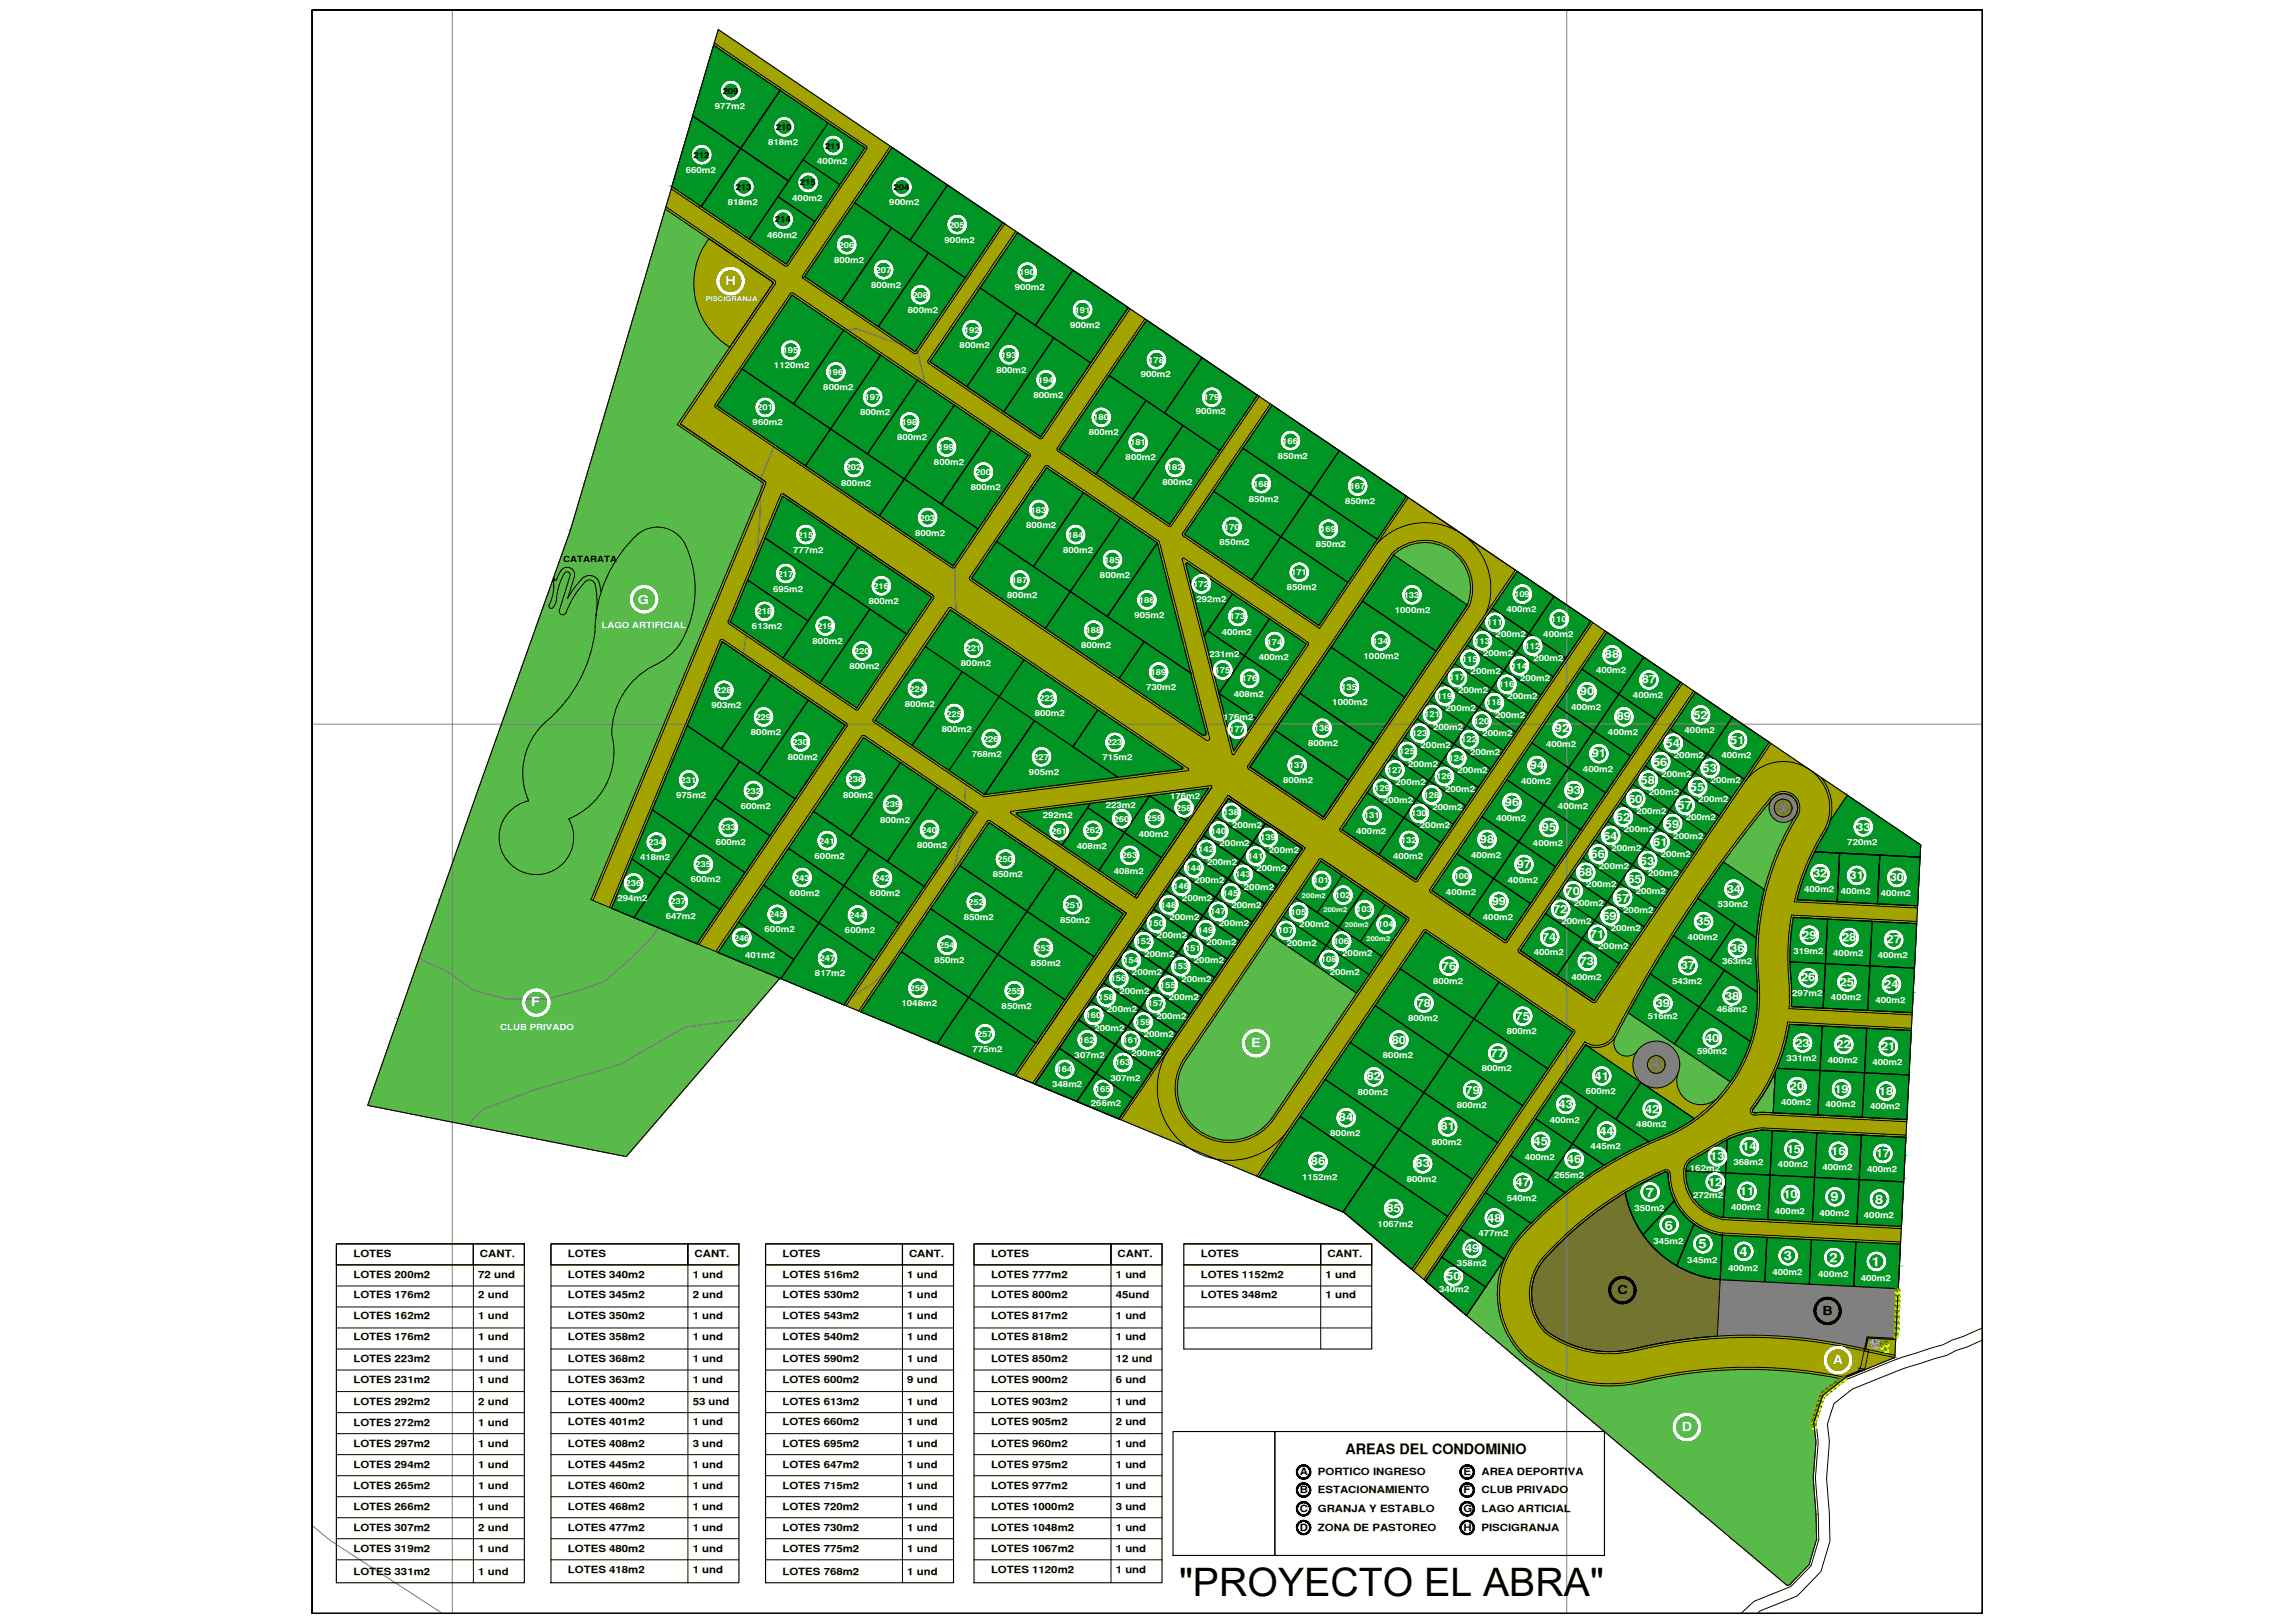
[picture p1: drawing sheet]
<svg xmlns="http://www.w3.org/2000/svg" width="1189mm" height="841mm" viewBox="0 0 1189 841" stroke-linecap="round" stroke-linejoin="round" font-family="sans-serif">
<defs><g id="words">
<text font-size="20.3" x="611" y="827">&quot;PROYECTO EL ABRA&quot;</text>
<text font-size="7.4" x="697" y="753">AREAS DEL CONDOMINIO</text>
<g font-size="6.6" fill="#fff">
<text x="853" y="620">7</text>
<text x="949" y="623">9</text>
<text x="972" y="624">8</text>
<text x="863" y="637">6</text>
<text x="880" y="647">5</text>
<text x="901" y="651">4</text>
<text x="924" y="653">3</text>
<text x="948" y="654">2</text>
<text x="970" y="656">1</text>
</g>
<g font-size="6.5" fill="#fff">
<text x="376" y="148">H</text>
<text x="331" y="313">G</text>
<text x="275" y="522">F</text>
<text x="648" y="543">E</text>
<text x="950" y="707">A</text>
<text x="872" y="741">D</text>
</g>
<g font-size="6.5">
<text x="838" y="671">C</text>
<text x="945" y="681">B</text>
</g>
<g font-size="5.8" fill="#fff">
<text x="832" y="341">88</text>
<text x="851" y="354">87</text>
<text x="819" y="360">90</text>
<text x="838" y="373">89</text>
<text x="878" y="372">52</text>
<text x="806" y="379">92</text>
<text x="863" y="387">54</text>
<text x="897" y="385">51</text>
<text x="825" y="392">91</text>
<text x="793" y="399">94</text>
<text x="857" y="397">56</text>
<text x="882" y="400">53</text>
<text x="850" y="406">58</text>
<text x="812" y="412">93</text>
<text x="876" y="410">55</text>
<text x="780" y="418">96</text>
<text x="844" y="416">60</text>
<text x="869" y="419">57</text>
<text x="837" y="425">62</text>
<text x="799" y="431">95</text>
<text x="863" y="429">59</text>
<text x="962" y="430">33</text>
<text x="767" y="437">98</text>
<text x="831" y="435">64</text>
<text x="857" y="438">61</text>
<text x="786" y="450">97</text>
<text x="824" y="445">66</text>
<text x="850" y="448">63</text>
<text x="818" y="454">68</text>
<text x="940" y="455">32</text>
<text x="959" y="455">31</text>
<text x="843" y="458">65</text>
<text x="979" y="457">30</text>
<text x="811" y="464">70</text>
<text x="837" y="467">67</text>
<text x="895" y="463">34</text>
<text x="773" y="469">99</text>
<text x="805" y="473">72</text>
<text x="830" y="477">69</text>
<text x="879" y="479">35</text>
<text x="799" y="488">74</text>
<text x="824" y="486">71</text>
<text x="934" y="486">29</text>
<text x="955" y="488">28</text>
<text x="978" y="489">27</text>
<text x="897" y="493">36</text>
<text x="747" y="502">76</text>
<text x="819" y="500">73</text>
<text x="871" y="502">37</text>
<text x="933" y="509">26</text>
<text x="953" y="511">25</text>
<text x="977" y="512">24</text>
<text x="734" y="522">78</text>
<text x="858" y="522">39</text>
<text x="894" y="518">38</text>
<text x="785" y="528">75</text>
<text x="884" y="540">40</text>
<text x="721" y="541">80</text>
<text x="930" y="542">23</text>
<text x="952" y="543">22</text>
<text x="975" y="544">21</text>
<text x="772" y="548">77</text>
<text x="708" y="560">82</text>
<text x="826" y="560">41</text>
<text x="760" y="567">79</text>
<text x="928" y="565">20</text>
<text x="951" y="566">19</text>
<text x="974" y="567">18</text>
<text x="808" y="574">43</text>
<text x="694" y="581">84</text>
<text x="853" y="577">42</text>
<text x="747" y="586">81</text>
<text x="795" y="593">45</text>
<text x="829" y="588">44</text>
<text x="903" y="596">14</text>
<text x="926" y="597">15</text>
<text x="949" y="598">16</text>
<text x="972" y="600">17</text>
<text x="679" y="604">86</text>
<text x="734" y="605">83</text>
<text x="812" y="603">46</text>
<text x="886" y="601">13</text>
<text x="785" y="615">47</text>
<text x="885" y="614">12</text>
<text x="902" y="619">11</text>
<text x="924" y="621">10</text>
<text x="719" y="628">85</text>
<text x="771" y="633">48</text>
<text x="759" y="649">49</text>
<text x="750" y="663">50</text>
</g>
<g font-size="5.2">
<text x="183" y="652">LOTES</text>
<text x="249" y="652">CANT.</text>
<text x="294" y="652">LOTES</text>
<text x="360" y="652">CANT.</text>
<text x="406" y="652">LOTES</text>
<text x="471" y="652">CANT.</text>
<text x="514" y="652">LOTES</text>
<text x="579" y="652">CANT.</text>
<text x="622" y="652">LOTES</text>
<text x="688" y="652">CANT.</text>
<text x="183" y="662">LOTES 200m2</text>
<text x="248" y="662">72 und</text>
<text x="294" y="662">LOTES 340m2</text>
<text x="359" y="662">1 und</text>
<text x="406" y="662">LOTES 516m2</text>
<text x="470" y="662">1 und</text>
<text x="514" y="662">LOTES 777m2</text>
<text x="578" y="662">1 und</text>
<text x="622" y="662">LOTES 1152m2</text>
<text x="687" y="662">1 und</text>
<text x="183" y="673">LOTES 176m2</text>
<text x="248" y="673">2 und</text>
<text x="294" y="673">LOTES 345m2</text>
<text x="359" y="673">2 und</text>
<text x="406" y="673">LOTES 530m2</text>
<text x="470" y="673">1 und</text>
<text x="514" y="673">LOTES 800m2</text>
<text x="578" y="673">45und</text>
<text x="622" y="673">LOTES 348m2</text>
<text x="687" y="673">1 und</text>
<text x="183" y="684">LOTES 162m2</text>
<text x="248" y="684">1 und</text>
<text x="294" y="684">LOTES 350m2</text>
<text x="359" y="684">1 und</text>
<text x="406" y="684">LOTES 543m2</text>
<text x="470" y="684">1 und</text>
<text x="514" y="684">LOTES 817m2</text>
<text x="578" y="684">1 und</text>
<text x="183" y="695">LOTES 176m2</text>
<text x="248" y="695">1 und</text>
<text x="294" y="695">LOTES 358m2</text>
<text x="359" y="695">1 und</text>
<text x="406" y="695">LOTES 540m2</text>
<text x="470" y="695">1 und</text>
<text x="514" y="695">LOTES 818m2</text>
<text x="578" y="695">1 und</text>
<text x="183" y="706">LOTES 223m2</text>
<text x="248" y="706">1 und</text>
<text x="294" y="706">LOTES 368m2</text>
<text x="359" y="706">1 und</text>
<text x="406" y="706">LOTES 590m2</text>
<text x="470" y="706">1 und</text>
<text x="514" y="706">LOTES 850m2</text>
<text x="578" y="706">12 und</text>
<text x="183" y="717">LOTES 231m2</text>
<text x="248" y="717">1 und</text>
<text x="294" y="717">LOTES 363m2</text>
<text x="359" y="717">1 und</text>
<text x="406" y="717">LOTES 600m2</text>
<text x="470" y="717">9 und</text>
<text x="514" y="717">LOTES 900m2</text>
<text x="578" y="717">6 und</text>
<text x="183" y="728">LOTES 292m2</text>
<text x="248" y="728">2 und</text>
<text x="294" y="728">LOTES 400m2</text>
<text x="359" y="728">53 und</text>
<text x="406" y="728">LOTES 613m2</text>
<text x="470" y="728">1 und</text>
<text x="514" y="728">LOTES 903m2</text>
<text x="578" y="728">1 und</text>
<text x="183" y="739">LOTES 272m2</text>
<text x="248" y="739">1 und</text>
<text x="294" y="739">LOTES 401m2</text>
<text x="359" y="739">1 und</text>
<text x="406" y="739">LOTES 660m2</text>
<text x="470" y="739">1 und</text>
<text x="514" y="739">LOTES 905m2</text>
<text x="578" y="739">2 und</text>
<text x="183" y="750">LOTES 297m2</text>
<text x="248" y="750">1 und</text>
<text x="294" y="750">LOTES 408m2</text>
<text x="359" y="750">3 und</text>
<text x="406" y="750">LOTES 695m2</text>
<text x="470" y="750">1 und</text>
<text x="514" y="750">LOTES 960m2</text>
<text x="578" y="750">1 und</text>
<text x="183" y="761">LOTES 294m2</text>
<text x="248" y="761">1 und</text>
<text x="294" y="761">LOTES 445m2</text>
<text x="359" y="761">1 und</text>
<text x="406" y="761">LOTES 647m2</text>
<text x="470" y="761">1 und</text>
<text x="514" y="761">LOTES 975m2</text>
<text x="578" y="761">1 und</text>
<text x="674" y="764">A</text>
<text x="683" y="764">PORTICO INGRESO</text>
<text x="758" y="764">E</text>
<text x="768" y="764">AREA DEPORTIVA</text>
<text x="183" y="771">LOTES 265m2</text>
<text x="248" y="771">1 und</text>
<text x="294" y="771">LOTES 460m2</text>
<text x="359" y="771">1 und</text>
<text x="406" y="771">LOTES 715m2</text>
<text x="470" y="771">1 und</text>
<text x="514" y="771">LOTES 977m2</text>
<text x="578" y="771">1 und</text>
<text x="674" y="774">B</text>
<text x="683" y="774">ESTACIONAMIENTO</text>
<text x="758" y="774">F</text>
<text x="768" y="774">CLUB PRIVADO</text>
<text x="183" y="782">LOTES 266m2</text>
<text x="248" y="782">1 und</text>
<text x="294" y="782">LOTES 468m2</text>
<text x="359" y="782">1 und</text>
<text x="406" y="783">LOTES 720m2</text>
<text x="470" y="783">1 und</text>
<text x="514" y="782">LOTES 1000m2</text>
<text x="578" y="782">3 und</text>
<text x="674" y="784">C</text>
<text x="683" y="783">GRANJA Y ESTABLO</text>
<text x="758" y="784">G</text>
<text x="768" y="783">LAGO ARTICIAL</text>
<text x="183" y="793">LOTES 307m2</text>
<text x="248" y="793">2 und</text>
<text x="294" y="793">LOTES 477m2</text>
<text x="359" y="793">1 und</text>
<text x="406" y="793">LOTES 730m2</text>
<text x="470" y="793">1 und</text>
<text x="514" y="793">LOTES 1048m2</text>
<text x="578" y="793">1 und</text>
<text x="674" y="793">D</text>
<text x="683" y="793">ZONA DE PASTOREO</text>
<text x="758" y="793">H</text>
<text x="768" y="793">PISCIGRANJA</text>
<text x="183" y="804">LOTES 319m2</text>
<text x="248" y="804">1 und</text>
<text x="294" y="804">LOTES 480m2</text>
<text x="359" y="804">1 und</text>
<text x="406" y="804">LOTES 775m2</text>
<text x="470" y="804">1 und</text>
<text x="514" y="804">LOTES 1067m2</text>
<text x="578" y="804">1 und</text>
<text x="294" y="815">LOTES 418m2</text>
<text x="359" y="815">1 und</text>
<text x="514" y="815">LOTES 1120m2</text>
<text x="578" y="815">1 und</text>
<text x="183" y="816">LOTES 331m2</text>
<text x="248" y="816">1 und</text>
<text x="406" y="816">LOTES 768m2</text>
<text x="470" y="816">1 und</text>
</g>
<g font-size="4.4" fill="#fff">
<text x="371" y="56">977m2</text>
<text x="398" y="75">818m2</text>
<text x="355" y="90">660m2</text>
<text x="424" y="85">400m2</text>
<text x="377" y="106">818m2</text>
<text x="411" y="104">400m2</text>
<text x="461" y="106">900m2</text>
<text x="398" y="123">460m2</text>
<text x="490" y="126">900m2</text>
<text x="432" y="136">800m2</text>
<text x="451" y="149">800m2</text>
<text x="526" y="150">900m2</text>
<text x="471" y="162">800m2</text>
<text x="555" y="170">900m2</text>
<text x="497" y="180">800m2</text>
<text x="401" y="191">1120m2</text>
<text x="516" y="193">800m2</text>
<text x="591" y="195">900m2</text>
<text x="427" y="202">800m2</text>
<text x="536" y="206">800m2</text>
<text x="446" y="215">800m2</text>
<text x="620" y="215">900m2</text>
<text x="390" y="220">960m2</text>
<text x="564" y="226">800m2</text>
<text x="465" y="228">800m2</text>
<text x="583" y="239">800m2</text>
<text x="662" y="238">850m2</text>
<text x="484" y="241">800m2</text>
<text x="436" y="252">800m2</text>
<text x="602" y="252">800m2</text>
<text x="503" y="254">800m2</text>
<text x="647" y="260">850m2</text>
<text x="697" y="261">850m2</text>
<text x="532" y="273">800m2</text>
<text x="474" y="278">800m2</text>
<text x="411" y="286">777m2</text>
<text x="551" y="286">800m2</text>
<text x="632" y="282">850m2</text>
<text x="682" y="284">850m2</text>
<text x="570" y="299">800m2</text>
<text x="667" y="306">850m2</text>
<text x="401" y="307">695m2</text>
<text x="522" y="310">800m2</text>
<text x="620" y="312">292m2</text>
<text x="450" y="313">800m2</text>
<text x="723" y="318">1000m2</text>
<text x="781" y="317">400m2</text>
<text x="588" y="320">905m2</text>
<text x="312" y="325">LAGO ARTIFICIAL</text>
<text x="390" y="326">613m2</text>
<text x="633" y="329">400m2</text>
<text x="421" y="334">800m2</text>
<text x="560" y="336">800m2</text>
<text x="775" y="330">200m2</text>
<text x="800" y="330">400m2</text>
<text x="627" y="341">231m2</text>
<text x="652" y="342">400m2</text>
<text x="707" y="342">1000m2</text>
<text x="769" y="340">200m2</text>
<text x="440" y="347">800m2</text>
<text x="498" y="345">800m2</text>
<text x="795" y="343">200m2</text>
<text x="762" y="349">200m2</text>
<text x="788" y="353">200m2</text>
<text x="827" y="349">400m2</text>
<text x="594" y="358">730m2</text>
<text x="756" y="359">200m2</text>
<text x="639" y="361">408m2</text>
<text x="690" y="366">1000m2</text>
<text x="781" y="362">200m2</text>
<text x="846" y="362">400m2</text>
<text x="369" y="367">903m2</text>
<text x="469" y="366">800m2</text>
<text x="536" y="371">800m2</text>
<text x="749" y="369">200m2</text>
<text x="775" y="372">200m2</text>
<text x="814" y="368">400m2</text>
<text x="634" y="373">176m2</text>
<text x="389" y="381">800m2</text>
<text x="488" y="379">800m2</text>
<text x="743" y="378">200m2</text>
<text x="768" y="382">200m2</text>
<text x="833" y="381">400m2</text>
<text x="873" y="380">400m2</text>
<text x="678" y="387">800m2</text>
<text x="736" y="388">200m2</text>
<text x="801" y="387">400m2</text>
<text x="408" y="394">800m2</text>
<text x="504" y="392">768m2</text>
<text x="571" y="394">715m2</text>
<text x="762" y="391">200m2</text>
<text x="867" y="393">200m2</text>
<text x="892" y="393">400m2</text>
<text x="533" y="402">905m2</text>
<text x="730" y="397">200m2</text>
<text x="755" y="401">200m2</text>
<text x="820" y="400">400m2</text>
<text x="665" y="406">800m2</text>
<text x="723" y="407">200m2</text>
<text x="788" y="406">400m2</text>
<text x="861" y="403">200m2</text>
<text x="887" y="406">200m2</text>
<text x="350" y="413">975m2</text>
<text x="437" y="413">800m2</text>
<text x="606" y="414">176m2</text>
<text x="749" y="410">200m2</text>
<text x="855" y="412">200m2</text>
<text x="384" y="419">600m2</text>
<text x="573" y="419">223m2</text>
<text x="717" y="416">200m2</text>
<text x="742" y="420">200m2</text>
<text x="807" y="419">400m2</text>
<text x="880" y="416">200m2</text>
<text x="540" y="424">292m2</text>
<text x="775" y="425">400m2</text>
<text x="848" y="422">200m2</text>
<text x="874" y="425">200m2</text>
<text x="456" y="426">800m2</text>
<text x="639" y="429">200m2</text>
<text x="736" y="429">200m2</text>
<text x="842" y="431">200m2</text>
<text x="590" y="434">400m2</text>
<text x="703" y="432">400m2</text>
<text x="867" y="435">200m2</text>
<text x="957" y="438">720m2</text>
<text x="371" y="438">600m2</text>
<text x="475" y="439">800m2</text>
<text x="558" y="440">408m2</text>
<text x="632" y="438">200m2</text>
<text x="658" y="442">200m2</text>
<text x="794" y="438">400m2</text>
<text x="835" y="441">200m2</text>
<text x="332" y="446">418m2</text>
<text x="422" y="445">600m2</text>
<text x="626" y="448">200m2</text>
<text x="722" y="445">400m2</text>
<text x="762" y="444">400m2</text>
<text x="861" y="444">200m2</text>
<text x="515" y="455">850m2</text>
<text x="577" y="453">408m2</text>
<text x="651" y="451">200m2</text>
<text x="829" y="450">200m2</text>
<text x="854" y="454">200m2</text>
<text x="358" y="457">600m2</text>
<text x="619" y="458">200m2</text>
<text x="645" y="461">200m2</text>
<text x="781" y="457">400m2</text>
<text x="822" y="460">200m2</text>
<text x="320" y="467">294m2</text>
<text x="409" y="464">600m2</text>
<text x="451" y="464">600m2</text>
<text x="613" y="467">200m2</text>
<text x="749" y="464">400m2</text>
<text x="848" y="463">200m2</text>
<text x="935" y="462">400m2</text>
<text x="954" y="463">400m2</text>
<text x="975" y="464">400m2</text>
<text x="638" y="471">200m2</text>
<text x="816" y="469">200m2</text>
<text x="841" y="473">200m2</text>
<text x="890" y="470">530m2</text>
<text x="345" y="476">647m2</text>
<text x="499" y="477">850m2</text>
<text x="549" y="478">850m2</text>
<text x="606" y="477">200m2</text>
<text x="769" y="477">400m2</text>
<text x="809" y="479">200m2</text>
<text x="396" y="483">600m2</text>
<text x="438" y="483">600m2</text>
<text x="632" y="480">200m2</text>
<text x="673" y="480">200m2</text>
<text x="835" y="482">200m2</text>
<text x="600" y="486">200m2</text>
<text x="625" y="490">200m2</text>
<text x="667" y="490">200m2</text>
<text x="828" y="492">200m2</text>
<text x="875" y="487">400m2</text>
<text x="386" y="496">401m2</text>
<text x="593" y="496">200m2</text>
<text x="696" y="496">200m2</text>
<text x="795" y="495">400m2</text>
<text x="929" y="494">319m2</text>
<text x="950" y="495">400m2</text>
<text x="973" y="496">400m2</text>
<text x="484" y="499">850m2</text>
<text x="534" y="500">850m2</text>
<text x="619" y="499">200m2</text>
<text x="893" y="500">363m2</text>
<text x="422" y="506">817m2</text>
<text x="587" y="505">200m2</text>
<text x="612" y="509">200m2</text>
<text x="689" y="505">200m2</text>
<text x="814" y="508">400m2</text>
<text x="867" y="510">543m2</text>
<text x="580" y="515">200m2</text>
<text x="743" y="510">800m2</text>
<text x="467" y="521">1048m2</text>
<text x="606" y="518">200m2</text>
<text x="929" y="516">297m2</text>
<text x="949" y="518">400m2</text>
<text x="972" y="520">400m2</text>
<text x="519" y="523">850m2</text>
<text x="574" y="524">200m2</text>
<text x="599" y="528">200m2</text>
<text x="890" y="524">468m2</text>
<text x="259" y="534">CLUB PRIVADO</text>
<text x="730" y="529">800m2</text>
<text x="854" y="528">516m2</text>
<text x="567" y="534">200m2</text>
<text x="593" y="537">200m2</text>
<text x="781" y="536">800m2</text>
<text x="504" y="545">775m2</text>
<text x="557" y="548">307m2</text>
<text x="586" y="547">200m2</text>
<text x="717" y="548">800m2</text>
<text x="880" y="546">590m2</text>
<text x="926" y="550">331m2</text>
<text x="947" y="551">400m2</text>
<text x="970" y="552">400m2</text>
<text x="768" y="555">800m2</text>
<text x="545" y="563">348m2</text>
<text x="575" y="560">307m2</text>
<text x="704" y="567">800m2</text>
<text x="822" y="567">600m2</text>
<text x="565" y="573">266m2</text>
<text x="755" y="574">800m2</text>
<text x="923" y="573">400m2</text>
<text x="946" y="574">400m2</text>
<text x="969" y="575">400m2</text>
<text x="803" y="582">400m2</text>
<text x="848" y="584">480m2</text>
<text x="689" y="589">800m2</text>
<text x="742" y="593">800m2</text>
<text x="824" y="596">445m2</text>
<text x="790" y="601">400m2</text>
<text x="898" y="604">368m2</text>
<text x="921" y="605">400m2</text>
<text x="675" y="611">1152m2</text>
<text x="805" y="610">265m2</text>
<text x="876" y="607">162m2</text>
<text x="944" y="606">400m2</text>
<text x="968" y="607">400m2</text>
<text x="729" y="613">800m2</text>
<text x="781" y="622">540m2</text>
<text x="877" y="621">272m2</text>
<text x="847" y="628">350m2</text>
<text x="897" y="627">400m2</text>
<text x="920" y="629">400m2</text>
<text x="714" y="636">1067m2</text>
<text x="943" y="630">400m2</text>
<text x="966" y="631">400m2</text>
<text x="766" y="641">477m2</text>
<text x="857" y="645">345m2</text>
<text x="755" y="656">358m2</text>
<text x="874" y="654">345m2</text>
<text x="896" y="658">400m2</text>
<text x="919" y="661">400m2</text>
<text x="942" y="662">400m2</text>
<text x="964" y="664">400m2</text>
<text x="746" y="669">340m2</text>
</g>
<text font-size="4.4" x="292" y="291">CATARATA</text>
<g font-size="4.3">
<text x="375" y="49">209</text>
<text x="402" y="67">210</text>
<text x="428" y="77">211</text>
<text x="359" y="82">212</text>
<text x="381" y="98">213</text>
<text x="415" y="96">215</text>
<text x="463" y="99">204</text>
<text x="402" y="115">214</text>
</g>
<g font-size="4.3" fill="#fff">
<text x="492" y="118">205</text>
<text x="435" y="128">206</text>
<text x="454" y="141">207</text>
<text x="528" y="143">190</text>
<text x="473" y="154">208</text>
<text x="557" y="162">191</text>
<text x="500" y="172">192</text>
<text x="406" y="183">195</text>
<text x="519" y="185">193</text>
<text x="595" y="188">178</text>
<text x="429" y="194">196</text>
<text x="538" y="198">194</text>
<text x="448" y="207">197</text>
<text x="624" y="207">179</text>
<text x="392" y="213">201</text>
<text x="467" y="220">198</text>
<text x="567" y="218">180</text>
<text x="486" y="233">199</text>
<text x="586" y="231">181</text>
<text x="665" y="230">166</text>
<text x="438" y="244">202</text>
<text x="605" y="244">182</text>
<text x="505" y="246">200</text>
<text x="649" y="252">168</text>
<text x="699" y="253">167</text>
<text x="476" y="270">203</text>
<text x="534" y="266">183</text>
<text x="634" y="274">170</text>
<text x="684" y="276">169</text>
<text x="413" y="279">215</text>
<text x="553" y="279">184</text>
<text x="572" y="292">185</text>
<text x="403" y="299">217</text>
<text x="669" y="298">171</text>
<text x="453" y="305">216</text>
<text x="524" y="302">187</text>
<text x="618" y="304">172</text>
<text x="727" y="310">133</text>
<text x="785" y="309">109</text>
<text x="590" y="312">186</text>
<text x="392" y="318">218</text>
<text x="637" y="321">173</text>
<text x="771" y="324">111</text>
<text x="804" y="322">110</text>
<text x="423" y="326">219</text>
<text x="563" y="328">188</text>
<text x="656" y="334">174</text>
<text x="711" y="334">134</text>
<text x="764" y="333">113</text>
<text x="443" y="339">220</text>
<text x="500" y="338">221</text>
<text x="790" y="336">112</text>
<text x="758" y="343">115</text>
<text x="783" y="346">114</text>
<text x="596" y="350">189</text>
<text x="629" y="349">175</text>
<text x="643" y="353">176</text>
<text x="751" y="353">117</text>
<text x="371" y="359">228</text>
<text x="471" y="358">224</text>
<text x="695" y="357">135</text>
<text x="777" y="356">116</text>
<text x="539" y="363">222</text>
<text x="745" y="362">119</text>
<text x="770" y="366">118</text>
<text x="490" y="371">225</text>
<text x="738" y="372">121</text>
<text x="391" y="373">229</text>
<text x="764" y="375">120</text>
<text x="637" y="379">177</text>
<text x="681" y="379">136</text>
<text x="732" y="381">123</text>
<text x="411" y="386">230</text>
<text x="509" y="384">226</text>
<text x="574" y="386">223</text>
<text x="757" y="385">122</text>
<text x="536" y="394">227</text>
<text x="725" y="391">125</text>
<text x="751" y="394">124</text>
<text x="668" y="398">137</text>
<text x="719" y="400">127</text>
<text x="353" y="406">231</text>
<text x="439" y="405">238</text>
<text x="744" y="404">126</text>
<text x="386" y="411">232</text>
<text x="712" y="410">129</text>
<text x="738" y="413">128</text>
<text x="458" y="418">239</text>
<text x="577" y="426">260</text>
<text x="594" y="426">259</text>
<text x="609" y="420">258</text>
<text x="634" y="422">138</text>
<text x="707" y="424">131</text>
<text x="731" y="423">130</text>
<text x="373" y="430">233</text>
<text x="477" y="431">240</text>
<text x="545" y="432">261</text>
<text x="562" y="432">262</text>
<text x="336" y="438">234</text>
<text x="424" y="437">241</text>
<text x="627" y="432">140</text>
<text x="653" y="435">139</text>
<text x="726" y="437">132</text>
<text x="621" y="442">142</text>
<text x="360" y="449">235</text>
<text x="517" y="447">250</text>
<text x="581" y="445">263</text>
<text x="647" y="445">141</text>
<text x="614" y="451">144</text>
<text x="640" y="455">143</text>
<text x="753" y="456">100</text>
<text x="324" y="459">236</text>
<text x="411" y="456">243</text>
<text x="453" y="457">242</text>
<text x="608" y="461">146</text>
<text x="681" y="458">101</text>
<text x="634" y="464">145</text>
<text x="692" y="465">102</text>
<text x="347" y="469">237</text>
<text x="502" y="469">252</text>
<text x="552" y="470">251</text>
<text x="601" y="470">148</text>
<text x="627" y="474">147</text>
<text x="703" y="473">103</text>
<text x="398" y="475">245</text>
<text x="440" y="476">244</text>
<text x="595" y="480">150</text>
<text x="669" y="474">105</text>
<text x="621" y="483">149</text>
<text x="662" y="484">107</text>
<text x="714" y="480">104</text>
<text x="380" y="487">246</text>
<text x="487" y="491">254</text>
<text x="589" y="489">152</text>
<text x="691" y="489">106</text>
<text x="536" y="493">253</text>
<text x="614" y="493">151</text>
<text x="425" y="498">247</text>
<text x="582" y="499">154</text>
<text x="608" y="502">153</text>
<text x="685" y="499">108</text>
<text x="576" y="509">156</text>
<text x="471" y="514">256</text>
<text x="521" y="515">255</text>
<text x="601" y="512">155</text>
<text x="569" y="518">158</text>
<text x="595" y="521">157</text>
<text x="563" y="528">160</text>
<text x="588" y="531">159</text>
<text x="506" y="537">257</text>
<text x="559" y="540">162</text>
<text x="582" y="541">161</text>
<text x="578" y="552">163</text>
<text x="548" y="556">164</text>
<text x="567" y="566">165</text>
</g>
<g font-size="3.5" fill="#fff">
<text x="675" y="465">200m2</text>
<text x="686" y="473">200m2</text>
<text x="697" y="480">200m2</text>
<text x="708" y="488">200m2</text>
</g>
<text font-size="3.4" fill="#fff" x="366" y="156">PISCIGRANJA</text>
</g></defs>
<!-- layer: 03 -->
<g fill="#a3a300" stroke="#a3a300" stroke-width=".52">
<path d="M372 15l383 260h-459z"/>
<path d="M191 573h156l-8 10z"/>
<path d="M913 811h25l-11 10z"/>
<path d="M296 275l660 136-201-136zM296 275l660 136h-709z"/>
<path d="M247 411l748 27-39-27zM247 411l748 27h-757z"/>
<path d="M238 438l754 58 3-58zM238 438l754 58h-775z"/>
<path d="M217 496l775 11v-11zM217 496l775 11h-778z"/>
<path d="M404 507l587 13 1-13zM404 507l587 13h-555z"/>
<path d="M214 507l179 13 11-13zM214 507l179 13h-184z"/>
<path d="M209 520l177 8 7-8zM209 520l177 8h-180z"/>
<path d="M206 528l141 45 39-45zM206 528l141 45h-156z"/>
<path d="M191 573l52 10h96zM243 583h96l-14 16z"/>
<path d="M436 520l550 108 5-108zM436 520l550 108h-290z"/>
<path d="M696 628l286 75 4-75zM696 628l286 75h-196z"/>
<path d="M786 703l194 1 2-1zM786 703l194 1h-193z"/>
<path d="M787 704l182 5 11-5zM787 704l182 5h-177z"/>
<path d="M792 709l164 5 13-5zM792 709l164 5h-158z"/>
<path d="M798 714l147 9 11-9zM798 714l147 9h-136z"/>
<path d="M809 723l131 14 5-14zM809 723l131 14h-114z"/>
<path d="M826 737l115 10-1-10zM826 737l115 10h-103z"/>
<path d="M838 747l102 19 1-19zM838 747l102 19h-80z"/>
<path d="M860 766l81 19-1-19zM860 766l81 19h-59z"/>
<path d="M882 785l59 13v-13zM882 785l59 13h-43z"/>
<path d="M898 798l40 13 3-13zM898 798l40 13h-25z"/>
<path d="M913 811l13 10h1zM926 821h1l-1 1z"/>
</g>
<g fill="#727430" stroke="#727430" stroke-width=".52">
<path d="M830 700h8z"/>
<path d="M838 621l4-3 1 3zM838 621h5zM838 621h5z"/>
<path d="M838 621l6 3-1-3zM833 624l5-3 6 3z"/>
<path d="M833 624h11zM833 624h11z"/>
<path d="M833 624l12 3-1-3zM829 627l4-3 12 3z"/>
<path d="M829 627h16zM828 627h1h16z"/>
<path d="M828 627l18 2-1-2zM825 629l3-2 18 2z"/>
<path d="M825 629l21 1v-1zM824 630l1-1 21 1z"/>
<path d="M824 630l23 2-1-2zM822 632l2-2 23 2z"/>
<path d="M822 632l26 2-1-2zM820 634l2-2 26 2z"/>
<path d="M820 634l28 1v-1zM819 635l1-1 28 1z"/>
<path d="M819 635l31 2-2-2zM816 637l3-2 31 2z"/>
<path d="M816 637l34 1zM816 637l34 1z"/>
<path d="M816 638l35 2-1-2zM813 640l3-2 35 2z"/>
<path d="M813 640l39 1-1-1zM811 641l2-1 39 1z"/>
<path d="M811 641l42 1-1-1zM810 642l1-1 42 1z"/>
<path d="M810 642l45 3-2-3zM808 645l2-3 45 3z"/>
<path d="M808 645h48h-1zM808 645h48h-48z"/>
<path d="M808 645l49 2-1-2zM808 645l49 2h-51z"/>
<path d="M806 647l53 2-2-2zM806 647l53 2h-55z"/>
<path d="M804 649h55zM804 649h55z"/>
<path d="M804 649l58 2-3-2zM804 649l58 2h-60z"/>
<path d="M802 651l62 2-2-2zM802 651l62 2h-64z"/>
<path d="M800 653h65h-1zM800 653h65h-65z"/>
<path d="M800 653l66 1-1-1zM800 653l66 1h-67z"/>
<path d="M799 654l70 2-3-2zM799 654l70 2h-71z"/>
<path d="M798 656l72 1-1-1zM798 656l72 1h-72z"/>
<path d="M798 657h74h-2zM798 657h74h-75z"/>
<path d="M797 657l77 1-2-1zM797 657l77 1h-77z"/>
<path d="M797 658l77 1zM797 658l77 1z"/>
<path d="M796 659l81 1-3-1zM796 659l81 1h-81z"/>
<path d="M796 660h83h-2zM796 660h83h-83z"/>
<path d="M796 660l84 1zM796 660l84 1z"/>
<path d="M796 661l87 1-3-1zM796 661l87 1h-88z"/>
<path d="M795 662h91h-3zM795 662h91h-91z"/>
<path d="M795 662l92 1zM795 662l92 1z"/>
<path d="M795 663h94zM795 663h94z"/>
<path d="M795 663h96zM795 663h96h-96z"/>
<path d="M795 663l96 2v-2zM795 663l96 2h-97z"/>
<path d="M794 665l97 2v-2zM794 665l97 2h-97z"/>
<path d="M794 667l97 2v-2zM794 667l97 2h-97z"/>
<path d="M794 669l97 2v-2zM794 669l97 2h-97z"/>
<path d="M794 671l97 2v-2zM794 671l97 2h-97z"/>
<path d="M794 673l97 2v-2zM794 673l97 2h-97z"/>
<path d="M794 675l97 2v-2zM794 675l97 2h-96z"/>
<path d="M795 677l96 2v-2zM795 677l96 2h-96z"/>
<path d="M795 679l96 2v-2zM795 679l96 2h-95z"/>
<path d="M796 681l94 2 1-2zM796 681l94 2h-93z"/>
<path d="M797 683l93 2v-2zM797 683l93 2h-92z"/>
<path d="M798 685l92 2v-2zM798 685l92 2h-91z"/>
<path d="M799 687l91 1v-1zM799 687l91 1h-90z"/>
<path d="M800 688l90 2v-2zM800 688l90 2h-88z"/>
<path d="M802 690l88 1v-1zM802 690l88 1h-86z"/>
<path d="M804 691l86 1v-1zM804 691l86 1h-85z"/>
<path d="M805 692h85zM805 692l80 1z"/>
<path d="M806 693h79zM806 693h78z"/>
<path d="M806 693h73h5zM806 693h73h-72z"/>
<path d="M807 693l66 1 6-1zM807 693l66 1h-65z"/>
<path d="M808 694h65zM808 694h65z"/>
<path d="M808 694l59 1 6-1zM808 694l59 1h-57z"/>
<path d="M810 695h57zM810 695h55z"/>
<path d="M811 695l50 1 4-1zM811 695l50 1h-49z"/>
<path d="M812 696h47h2zM812 696h47h-46z"/>
<path d="M813 696l43 1 3-1zM813 696l43 1h-41z"/>
<path d="M815 697h39h2zM815 697h39h-38z"/>
<path d="M816 697l35 1 3-1zM816 697l35 1h-33z"/>
<path d="M818 698h33zM818 698h32z"/>
<path d="M819 698l28 1 3-1zM819 698l28 1h-26z"/>
<path d="M821 699h26zM821 699h26z"/>
<path d="M821 699h23h3zM821 699h23h-20z"/>
<path d="M824 699h20zM824 699l20 1z"/>
<path d="M824 700h17h3zM824 700h17z"/>
<path d="M827 700h14zM827 700h14z"/>
<path d="M827 700h14zM827 700h11z"/>
<path d="M830 700h8zM830 700h8z"/>
<path d="M830 700h6zM833 700h3z"/>
</g>
<g fill="#009525" stroke="#009525" stroke-width=".52">
<path d="M863 607h1z"/>
<path d="M868 622l1 2h-3z"/>
<path d="M878 634l1 1h-1z"/>
<path d="M893 640l23 1h-23z"/>
<path d="M916 641l20 1h-20z"/>
<path d="M939 642l23 2h-23z"/>
<path d="M962 644l20 1h-20z"/>
<path d="M915 664h23v1z"/>
<path d="M938 664h23v1z"/>
<path d="M961 662h23v5z"/>
<path d="M527 121l58 38h-84z"/>
<path d="M501 159h84l-19 28z"/>
<path d="M637 414l38 26h-56z"/>
<path d="M619 440h56l-83 122z"/>
<path d="M786 296l38 26h-55z"/>
<path d="M769 322h55l-73 108z"/>
<path d="M722 288l38 25h-55z"/>
<path d="M705 313h55l-57 84z"/>
<path d="M833 328l38 26h-56z"/>
<path d="M815 354h56l-73 107z"/>
<path d="M879 359l38 26h-56z"/>
<path d="M861 385h56l-73 108z"/>
<path d="M739 483l28 19h-41z"/>
<path d="M726 502h41l10 7z"/>
<path d="M774 535l28 19z"/>
<path d="M774 535h41l-13 19z"/>
<path d="M761 554h41l-8 12z"/>
<path d="M674 578l8 6h-12z"/>
<path d="M766 585h15l-3 5z"/>
<path d="M722 611h41l-11 17z"/>
<path d="M696 628h51l3 2z"/>
<path d="M542 242l20 13h-28z"/>
<path d="M562 255l19 13h-28z"/>
<path d="M581 268l18 13h-27z"/>
<path d="M516 281h1h-1z"/>
<path d="M517 281h27l-8 13z"/>
<path d="M600 281l3 13h-12z"/>
<path d="M536 294h27l-4 6z"/>
<path d="M534 320h11l-3 6z"/>
<path d="M593 332l24 17z"/>
<path d="M593 332h20l4 17z"/>
<path d="M410 153l27 18h-39z"/>
<path d="M437 171l19 13h-28z"/>
<path d="M456 184l11 7h-15z"/>
<path d="M385 191l8 6h-12z"/>
<path d="M393 197h27l-9 12z"/>
<path d="M475 197l19 12h-27z"/>
<path d="M459 241h14l-4 7z"/>
<path d="M469 248l19 13h-28z"/>
<path d="M497 267h15l-2 3z"/>
<path d="M460 270h41l6 4z"/>
<path d="M594 166l29 19h-42z"/>
<path d="M623 185l14 10h-20z"/>
<path d="M603 214h1z"/>
<path d="M613 220l18 13h-26z"/>
<path d="M613 220h28l-8 13z"/>
<path d="M604 233h28l-17 26z"/>
<path d="M462 76l29 20h-42z"/>
<path d="M491 96l14 9h-20z"/>
<path d="M462 118h14l-4 6z"/>
<path d="M481 131l18 12h-26z"/>
<path d="M481 131h28l-8 12z"/>
<path d="M436 156h28l-9 13z"/>
<path d="M472 144h28l-17 25z"/>
<path d="M659 210l33 22h-48z"/>
<path d="M626 327l3 2h-5z"/>
<path d="M618 308l6 21z"/>
<path d="M618 308h21l-15 21z"/>
<path d="M645 340l19 13z"/>
<path d="M684 446l23 15h-33z"/>
<path d="M707 461l6 4h-9z"/>
<path d="M688 476h9l-3 4z"/>
<path d="M694 480l6 4h-9z"/>
<path d="M659 484h32l-7 12z"/>
<path d="M684 496h32l-3 3z"/>
<path d="M493 316l28 19h-41z"/>
<path d="M480 335h41l10 7z"/>
<path d="M480 335l10 7h-15z"/>
<path d="M531 342l9 6h-13z"/>
<path d="M499 348l19 13h-28z"/>
<path d="M569 368l8 5h-12z"/>
<path d="M471 348h28l-18 25z"/>
<path d="M528 368h41l-13 18z"/>
<path d="M491 399h1z"/>
<path d="M573 399h39h-5z"/>
<path d="M518 361l18 12h-27z"/>
<path d="M536 373l38 26h-55z"/>
<path d="M510 412h2z"/>
<path d="M406 257l32 22h-41z"/>
<path d="M387 301l4 2h-4z"/>
<path d="M410 316h13l-4 6z"/>
<path d="M378 322h40l-8 13z"/>
<path d="M425 354h28l-9 13z"/>
<path d="M374 332l26 18h-33z"/>
<path d="M419 363l19 13h-28z"/>
<path d="M356 376l9 6h-11z"/>
<path d="M448 382l8 6h-12z"/>
<path d="M467 395l8 6h-12z"/>
<path d="M486 408l6 4h-9z"/>
<path d="M957 412l3 2h-4z"/>
<path d="M370 414h1z"/>
<path d="M393 401l19 13z"/>
<path d="M393 401h28l-9 13z"/>
<path d="M338 420h1h-1z"/>
<path d="M513 426v1h-1z"/>
<path d="M356 432h2l-1 1z"/>
<path d="M357 433h1z"/>
<path d="M397 432l2 1z"/>
<path d="M397 432h3l-1 1z"/>
<path d="M327 445h1z"/>
<path d="M458 445h3l-1 1z"/>
<path d="M893 447l3 1h-4z"/>
<path d="M497 449h2h-2z"/>
<path d="M380 448l6 4z"/>
<path d="M380 448h9l-3 4z"/>
<path d="M340 454h3l-1 1z"/>
<path d="M880 466h1h-2z"/>
<path d="M931 466h21v1z"/>
<path d="M973 468h21v1z"/>
<path d="M372 471h1z"/>
<path d="M372 471h2z"/>
<path d="M929 475h2z"/>
<path d="M947 476l21 1h-21z"/>
<path d="M970 477l3 1z"/>
<path d="M424 478h1z"/>
<path d="M899 479h1h-1z"/>
<path d="M867 485l2 1h-3z"/>
<path d="M467 493l1 1h-1z"/>
<path d="M566 495h2l-1 1z"/>
<path d="M409 496h3l-1 1z"/>
<path d="M453 497v1z"/>
<path d="M946 499h23v2z"/>
<path d="M855 505l4 2h-5z"/>
<path d="M431 518h8l-2 3z"/>
<path d="M880 522h1z"/>
<path d="M881 522h-1z"/>
<path d="M941 522h4z"/>
<path d="M945 522h23z"/>
<path d="M968 524h23z"/>
<path d="M944 532l23 1h-23z"/>
<path d="M967 533h13h-13z"/>
<path d="M906 539h1v1z"/>
<path d="M446 524h51l-11 16z"/>
<path d="M822 541l1 1h-2z"/>
<path d="M943 555h5z"/>
<path d="M960 556h6z"/>
<path d="M966 556l23 1h-23z"/>
<path d="M525 557h1z"/>
<path d="M893 558l4 3z"/>
<path d="M893 558h6l-2 3z"/>
<path d="M850 561l2 1h-2z"/>
<path d="M919 577h23v1z"/>
<path d="M965 579h23v1z"/>
<path d="M911 586h8z"/>
<path d="M919 586h1z"/>
<path d="M965 588h5z"/>
<path d="M853 591h4l-2 1z"/>
<path d="M893 592l2-1v1z"/>
<path d="M874 607h20v1z"/>
<path d="M894 608h11h-11z"/>
<path d="M905 608l12 1z"/>
<path d="M917 609h6z"/>
<path d="M940 610h8z"/>
<path d="M948 610h16v1z"/>
<path d="M807 615l4 3z"/>
<path d="M807 615h8l-4 3z"/>
<path d="M891 630h2z"/>
<path d="M916 632h23v1z"/>
<path d="M939 633h23v1z"/>
<path d="M793 634h1z"/>
<path d="M963 621h23l-1 13z"/>
<path d="M742 667h28l-10 15z"/>
<path d="M596 412l30-4-2 4z"/>
<path d="M548 419l17-3-1 3z"/>
<path d="M564 419l4 2h-6z"/>
<path d="M596 412h28l-7 10z"/>
<path d="M583 431h28l-5 7z"/>
<path d="M569 451h1z"/>
<path d="M570 451h28z"/>
<path d="M429 64l19 13h-28z"/>
<path d="M420 77h28l-4 6z"/>
<path d="M370 23l34 24h-41z"/>
<path d="M404 47l20 13h-29z"/>
<path d="M359 60l5 4h-6z"/>
<path d="M364 64h29l-9 13z"/>
<path d="M384 77l8 6h-12z"/>
<path d="M384 77h36l-4 6z"/>
<path d="M356 102h11l-4 5z"/>
<path d="M403 102l8 5h-11z"/>
<path d="M403 102h28l-3 5z"/>
<path d="M388 124h28z"/>
<path d="M863 607h1zM863 607h1z"/>
<path d="M863 607h1zM863 607h1z"/>
<path d="M863 607h1zM863 607h1z"/>
<path d="M863 607l1 1zM863 608h1z"/>
<path d="M863 608h1zM862 608h2z"/>
<path d="M862 608h2zM862 608h2z"/>
<path d="M862 608h2zM861 608h3z"/>
<path d="M861 608h3zM861 608h3z"/>
<path d="M861 608h4zM861 608h4z"/>
<path d="M861 608l4 1v-1zM859 609l2-1 4 1z"/>
<path d="M859 609l6 1v-1zM856 610l3-1 6 1z"/>
<path d="M856 610l9 1v-1zM854 611l2-1 9 1z"/>
<path d="M854 611l11 1v-1zM852 612l2-1 11 1z"/>
<path d="M852 612l13 1v-1zM850 613l2-1 13 1z"/>
<path d="M850 613l15 1v-1zM848 614l2-1 15 1z"/>
<path d="M848 614l17 2v-2zM846 616l2-2 17 2z"/>
<path d="M846 616h20h-1zM845 616h1h20z"/>
<path d="M845 616l21 2v-2zM842 618l3-2 21 2z"/>
<path d="M842 618h24zM842 618h24z"/>
<path d="M842 618l25 2-1-2zM842 618l25 2h-24z"/>
<path d="M843 620l24 1v-1zM843 620l24 1h-24z"/>
<path d="M843 621l25 1-1-1zM843 621l25 1h-25z"/>
<path d="M843 622l23 2 2-2zM843 622l23 2h-22z"/>
<path d="M866 624h3zM866 624h3h-3z"/>
<path d="M866 624l4 2-1-2zM866 624l4 2h-6z"/>
<path d="M844 624l20 3 2-3zM844 624l20 3h-19z"/>
<path d="M864 626l7 2-1-2zM864 626l7 2h-9z"/>
<path d="M845 627l16 2 3-2zM845 627l16 2h-15z"/>
<path d="M862 628l11 2-2-2zM862 628l11 2h-12z"/>
<path d="M861 630l13 1-1-1zM861 630l13 1h-15z"/>
<path d="M846 629l13 3 2-3zM846 629l13 3h-12z"/>
<path d="M859 631l17 2-2-2zM859 631l17 2h-18z"/>
<path d="M858 633l20 1-2-1zM858 633l20 1h-21z"/>
<path d="M847 632l9 3 3-3zM847 632l9 3h-8z"/>
<path d="M878 635l2 1zM878 635l2 1h-3z"/>
<path d="M877 636l5 1-2-1zM877 636l5 1h-5z"/>
<path d="M848 635l6 2 2-2zM848 635l6 2h-4z"/>
<path d="M877 637l7 1-2-1zM877 637l7 1h-7z"/>
<path d="M877 638l9 1-2-1zM877 638l9 1h-10z"/>
<path d="M876 639h12h-2zM876 639h12h-12z"/>
<path d="M876 639l14 1-2-1zM876 639l14 1h-14z"/>
<path d="M857 634l19 6 2-6zM857 634l19 6h-24z"/>
<path d="M850 637l2 3 2-3zM850 637l2 3z"/>
<path d="M852 640h24zM852 640h24z"/>
<path d="M876 640h17zM876 640h17h-18z"/>
<path d="M875 640l18 1v-1zM875 640l18 1h-18z"/>
<path d="M851 640l24 2 1-2zM851 640l24 2h-22z"/>
<path d="M916 642h23zM916 642h23z"/>
<path d="M893 641l23 3v-3zM893 641l23 3h-24z"/>
<path d="M875 641l17 3 1-3zM875 641l17 3h-18z"/>
<path d="M939 644l23 1v-1zM939 644l23 1h-23z"/>
<path d="M892 644l24 1v-1zM892 644l24 1h-24z"/>
<path d="M874 644l18 1v-1zM874 644l18 1h-18z"/>
<path d="M853 642l21 3 1-3zM853 642l21 3h-19z"/>
<path d="M962 645h23zM962 645h23z"/>
<path d="M939 645h23zM939 645h23z"/>
<path d="M892 645h24zM892 645h24z"/>
<path d="M874 645h18zM874 645h18z"/>
<path d="M892 645l23 2 1-2zM892 645l23 2h-23z"/>
<path d="M874 645l18 2v-2zM874 645l18 2h-19z"/>
<path d="M855 645l18 2 1-2zM855 645l18 2h-16z"/>
<path d="M962 645l23 4v-4zM962 645l23 4h-23z"/>
<path d="M939 645l23 4v-4zM939 645l23 4h-24z"/>
<path d="M857 647l15 2 1-2zM857 647l15 2h-13z"/>
<path d="M962 649l23 2v-2zM962 649l23 2h-23z"/>
<path d="M938 649l24 2v-2zM938 649l24 2h-24z"/>
<path d="M859 649l12 2 1-2zM859 649l12 2h-9z"/>
<path d="M862 651l8 2 1-2zM862 651l8 2h-6z"/>
<path d="M938 651l23 3 1-3zM938 651l23 3h-23z"/>
<path d="M916 642l22 12 1-12zM916 642l22 12h-23z"/>
<path d="M892 647l23 7v-7zM892 647l23 7h-23z"/>
<path d="M873 647l19 7v-7zM873 647l19 7h-22z"/>
<path d="M864 653l6 1v-1zM864 653l6 1h-4z"/>
<path d="M938 654h23zM938 654h23z"/>
<path d="M915 654h23zM915 654h23z"/>
<path d="M892 654h23zM892 654h23z"/>
<path d="M870 654h22zM870 654h22z"/>
<path d="M866 654h4zM866 654h4z"/>
<path d="M962 651l22 5 1-5zM962 651l22 5h-23z"/>
<path d="M938 654l23 2v-2zM938 654l23 2h-23z"/>
<path d="M915 654l23 2v-2zM915 654l23 2h-23z"/>
<path d="M892 654l23 2v-2zM892 654l23 2h-23z"/>
<path d="M870 654l22 2v-2zM870 654l22 2h-23z"/>
<path d="M867 654l2 2zM867 654h3l-1 2z"/>
<path d="M961 656l23 1v-1zM961 656l23 1h-23z"/>
<path d="M938 656l23 1v-1zM938 656l23 1h-23z"/>
<path d="M915 656l23 1v-1zM915 656l23 1h-23z"/>
<path d="M892 656l23 1v-1zM892 656l23 1h-23z"/>
<path d="M869 656l23 1v-1zM869 656l23 1h-20z"/>
<path d="M961 657h23zM961 657h23z"/>
<path d="M938 657h23zM938 657h23z"/>
<path d="M915 657h23zM915 657h23z"/>
<path d="M892 657h23zM892 657h23z"/>
<path d="M872 657h20zM872 657h20z"/>
<path d="M961 657l23 2v-2zM961 657l23 2h-23z"/>
<path d="M938 657l23 2v-2zM938 657l23 2h-23z"/>
<path d="M915 657l23 2v-2zM915 657l23 2h-23z"/>
<path d="M892 657l23 2v-2zM892 657l23 2h-23z"/>
<path d="M872 657l20 2v-2zM872 657l20 2h-18z"/>
<path d="M961 659l23 1v-1zM961 659l23 1h-23z"/>
<path d="M938 659l23 1v-1zM938 659l23 1h-23z"/>
<path d="M892 659l23 1v-1zM892 659l23 1h-23z"/>
<path d="M874 659l18 1v-1zM874 659l18 1h-15z"/>
<path d="M961 660h23zM961 660h23h-23z"/>
<path d="M938 660h23zM938 660h23h-23z"/>
<path d="M892 660h23zM892 660h23h-23z"/>
<path d="M877 660h15zM877 660h15h-13z"/>
<path d="M961 660h23zM961 660l23 1z"/>
<path d="M938 660l23 1zM938 660l23 1z"/>
<path d="M915 659l23 2v-2zM915 659l23 2h-23z"/>
<path d="M892 660l23 1zM892 660l23 1z"/>
<path d="M879 660l13 1zM879 660l13 1z"/>
<path d="M961 661l23 1v-1zM961 661l23 1h-23z"/>
<path d="M938 661l23 1v-1zM938 661l23 1h-23z"/>
<path d="M915 661l23 1v-1zM915 661l23 1h-23z"/>
<path d="M892 661l23 1v-1zM892 661l23 1h-23z"/>
<path d="M880 661l12 1v-1zM880 661l12 1h-9z"/>
<path d="M961 662h23zM961 662h23h-23z"/>
<path d="M938 662h23zM938 662h23h-23z"/>
<path d="M915 662h23zM915 662h23h-23z"/>
<path d="M892 662h23zM892 662h23h-23z"/>
<path d="M883 662h9zM883 662h9h-6z"/>
<path d="M886 662l5 1 1-1zM886 662l5 1z"/>
<path d="M892 662l23 1v-1zM892 662l23 1h-24z"/>
<path d="M889 663h2zM889 663h2z"/>
<path d="M915 662l23 2v-2zM915 662l23 2h-23z"/>
<path d="M891 663l24 1zM891 663h24v1z"/>
<path d="M938 662l23 2v-2zM938 662l23 2h-23z"/>
<path d="M938 664v1h23zM938 665h23v2z"/>
<path d="M961 662v5h23zM961 667h23v1z"/>
<path d="M501 159l-19 28h84zM482 187h84l-27 39z"/>
<path d="M619 440l-83 122h56zM536 562h56l-12 18z"/>
<path d="M769 322l-74 108h56zM695 430h56l-17 26z"/>
<path d="M705 313l-57 84h55zM648 397h55l-17 26z"/>
<path d="M815 354l-73 107h56zM742 461h56l-18 26z"/>
<path d="M861 385l-73 108h56zM788 493h56l-18 25z"/>
<path d="M726 502l51 7h-41zM726 502l10 7zM726 502l10 7h-15z"/>
<path d="M721 509l33 12-18-12zM721 509l33 12h-41z"/>
<path d="M736 509l28 19 13-19zM736 509l28 19z"/>
<path d="M713 521l51 7-10-7zM713 521l51 7h-41z"/>
<path d="M777 509l28 19zM777 509l28 19h-41z"/>
<path d="M723 528h41zM723 528h41z"/>
<path d="M764 528l51 7-10-7zM764 528l51 7h-41z"/>
<path d="M713 521l28 19zM713 521l28 19h-41z"/>
<path d="M723 528l33 12 8-12zM723 528l33 12h-15z"/>
<path d="M764 528l28 19zM764 528l28 19h-41z"/>
<path d="M741 540l10 7zM741 540h15l-5 7z"/>
<path d="M700 540l51 7-10-7zM700 540l51 7h-41z"/>
<path d="M700 540l10 7zM700 540l10 7h-15z"/>
<path d="M751 547l51 7-10-7zM751 547l51 7h-41z"/>
<path d="M761 554h41zM761 554h41z"/>
<path d="M695 547l33 12-18-12zM695 547l33 12h-41z"/>
<path d="M710 547l31 14 10-14zM710 547l31 14h-10z"/>
<path d="M687 559l44 2-3-2zM687 559l44 2h-41z"/>
<path d="M751 547l28 19zM751 547l28 19h-41z"/>
<path d="M731 561l7 5zM731 561h10l-3 5z"/>
<path d="M690 561l48 5-7-5zM690 561l48 5h-41z"/>
<path d="M761 554l18 12h15zM779 566h15l-5 7z"/>
<path d="M738 566l51 7-10-7zM738 566l51 7h-41z"/>
<path d="M697 566l33 12 8-12zM697 566l33 12h-15z"/>
<path d="M687 559l28 19zM687 559l28 19h-41z"/>
<path d="M715 578l11 6 4-6zM715 578l11 6h-2z"/>
<path d="M674 578l50 6-9-6zM674 578l50 6h-42z"/>
<path d="M738 566l28 19zM738 566l28 19h-41z"/>
<path d="M724 584l1 1zM724 584h2l-1 1z"/>
<path d="M748 573l33 12 8-12zM748 573l33 12h-15z"/>
<path d="M682 584l43 1-1-1zM682 584l43 1h-41z"/>
<path d="M766 585l6 5h6zM772 590h6l-2 2z"/>
<path d="M725 585l47 5-6-5zM725 585l47 5h-41z"/>
<path d="M731 590l45 2-4-2zM731 590l45 2h-41z"/>
<path d="M684 585l28 19zM684 585h41l-13 19z"/>
<path d="M725 585l28 19zM725 585l28 19h-41z"/>
<path d="M670 584l42 20-30-20zM670 584l42 20h-56z"/>
<path d="M656 604h56zM656 604h56z"/>
<path d="M712 604l8 6zM712 604l8 6h-12z"/>
<path d="M656 604l52 6 4-6zM656 604l52 6h-56z"/>
<path d="M735 592l28 19zM735 592h41l-13 19z"/>
<path d="M712 604l51 7-10-7zM712 604l51 7h-41z"/>
<path d="M652 610l44 18zM652 610h56l-12 18z"/>
<path d="M708 610l39 18-27-18zM708 610l39 18h-51z"/>
<path d="M696 628h51zM696 628h51z"/>
<path d="M722 611l25 17h5zM747 628h5l-2 2z"/>
<path d="M696 628h51zM696 628h51z"/>
<path d="M696 628l3 2h51zM699 630h51l-18 28z"/>
<path d="M534 255l10 26 18-26zM534 255l10 26h-28z"/>
<path d="M572 281h28h-1zM572 281h28h-28z"/>
<path d="M516 281h28zM516 281h28h-27z"/>
<path d="M553 268l10 26 18-26zM553 268l10 26h-27z"/>
<path d="M536 294l9 6h14zM545 300h14l-4 7z"/>
<path d="M516 281l29 19-28-19zM516 281l29 19h-41z"/>
<path d="M572 281l11 26 17-26zM572 281l11 26h-28z"/>
<path d="M504 300l51 7-10-7zM504 300l51 7h-41z"/>
<path d="M591 294l19 25-7-25zM591 294l19 25h-36z"/>
<path d="M555 307l19 12zM555 307h28l-9 12z"/>
<path d="M555 307l19 12zM555 307l19 12h-28z"/>
<path d="M574 319l36 1v-1zM574 319l36 1h-35z"/>
<path d="M546 319l29 1-1-1zM546 319l29 1h-30z"/>
<path d="M514 307l31 13 10-13zM514 307l31 13h-11z"/>
<path d="M545 320l38 6-8-6zM545 320l38 6h-41z"/>
<path d="M575 320l38 12-3-12zM575 320l38 12h-20z"/>
<path d="M542 326l51 6-10-6zM542 326l51 6h-41z"/>
<path d="M593 332l24 17zM593 332l24 17h-35z"/>
<path d="M582 349h35zM582 349h35z"/>
<path d="M552 332l30 17 11-17zM552 332l30 17h-6z"/>
<path d="M582 349l36 3-1-3zM582 349l36 3h-38z"/>
<path d="M576 349l4 3zM576 349h6l-2 3z"/>
<path d="M580 352l45 28-7-28zM580 352l45 28h-4z"/>
<path d="M621 380h4zM621 380h4z"/>
<path d="M622 380h3zM622 380h3z"/>
<path d="M622 380h3zM622 380h3z"/>
<path d="M622 380h3zM622 380h3z"/>
<path d="M623 380h2zM623 380l2 1z"/>
<path d="M623 381h2zM623 381h2z"/>
<path d="M623 381h2zM623 381h2z"/>
<path d="M623 381h2zM623 381h1z"/>
<path d="M623 381h1zM623 381h1z"/>
<path d="M623 381h1zM623 381h1z"/>
<path d="M398 171l26 20 13-20zM398 171l26 20h-39z"/>
<path d="M452 191l23 6-8-6zM452 191l23 6h-27z"/>
<path d="M385 191l35 6 4-6zM385 191l35 6h-27z"/>
<path d="M428 184l11 25 17-25zM428 184l11 25h-28z"/>
<path d="M467 209l28 1-1-1zM467 209l28 1h-28z"/>
<path d="M411 209l28 1v-1zM411 209l28 1h-26z"/>
<path d="M381 197l32 13-20-13zM381 197l32 13h-41z"/>
<path d="M413 210l19 10 7-10zM413 210l19 10h-5z"/>
<path d="M372 210l55 10-14-10zM372 210l55 10h-41z"/>
<path d="M427 220l3 2zM427 220h5l-2 2z"/>
<path d="M386 220l44 2-3-2zM386 220l44 2h-41z"/>
<path d="M448 197l10 25 17-25zM448 197l10 25h-28z"/>
<path d="M494 210l20 13zM494 210l20 13h-28z"/>
<path d="M430 222l28 1v-1zM430 222l28 1h-27z"/>
<path d="M430 222l1 1zM430 222l1 1h-1z"/>
<path d="M389 222l41 1v-1zM389 222l41 1h-40z"/>
<path d="M514 223l13 9zM514 223l13 9h-19z"/>
<path d="M431 223l21 9 6-9zM431 223l21 9h-8z"/>
<path d="M430 223l14 9-13-9zM430 223l14 9h-20z"/>
<path d="M390 223l34 9 6-9zM390 223l34 9h-21z"/>
<path d="M467 210l10 25 18-25zM467 210l10 25h-27z"/>
<path d="M444 232l6 3zM444 232h8l-2 3z"/>
<path d="M424 232l26 3-6-3zM424 232l26 3h-28z"/>
<path d="M508 232l25 4-6-4zM508 232l25 4h-28z"/>
<path d="M450 235l27 1v-1zM450 235l27 1h-26z"/>
<path d="M422 235l29 1-1-1zM422 235l29 1h-30z"/>
<path d="M451 236l22 5 4-5zM451 236l22 5h-14z"/>
<path d="M421 236l38 5-8-5zM421 236l38 5h-42z"/>
<path d="M403 232l14 9zM403 232h21l-7 9z"/>
<path d="M486 223l11 25 17-25zM486 223l11 25h-28z"/>
<path d="M417 241l52 7-10-7zM417 241l52 7h-41z"/>
<path d="M505 236l11 25 17-25zM505 236l11 25h-28z"/>
<path d="M469 248l19 13zM469 248h28l-9 13z"/>
<path d="M428 248l32 13 9-13zM428 248l32 13h-13zM447 261l9 6 4-6z"/>
<path d="M488 261l24 6 4-6zM488 261l24 6h-15z"/>
<path d="M460 261l37 6-9-6zM460 261l37 6h-41z"/>
<path d="M497 267l4 3h9zM501 270h9l-3 4z"/>
<path d="M456 267l45 3-4-3zM456 267l45 3h-41z"/>
<path d="M460 270l6 4h41zM466 274h41l-13 19z"/>
<path d="M581 185l36 10 6-10zM581 185l36 10h-42z"/>
<path d="M617 195l35 10-15-10zM617 195l35 10h-42z"/>
<path d="M575 195l15 10zM575 195l15 10h-22z"/>
<path d="M575 195l33 13 9-13zM575 195l33 13h-14z"/>
<path d="M568 205l26 3-4-3zM568 205l26 3h-28z"/>
<path d="M566 208h28zM566 208h28z"/>
<path d="M610 205l36 9 6-9zM610 205l36 9h-42z"/>
<path d="M594 208l10 6 4-6zM594 208l10 6z"/>
<path d="M594 208l9 6zM594 208l9 6h-13z"/>
<path d="M604 214h42zM604 214h41z"/>
<path d="M590 214h14zM590 214h14z"/>
<path d="M604 214l37 6 4-6zM604 214l37 6h-28z"/>
<path d="M590 214l23 6-9-6zM590 214l23 6h-28z"/>
<path d="M613 220l18 13h2zM631 233h2h-1z"/>
<path d="M566 208l11 25 17-25zM566 208l11 25h-28z"/>
<path d="M605 233h27h-1zM605 233h27h-28z"/>
<path d="M549 233l19 13zM549 233h28l-9 13z"/>
<path d="M585 220l11 26 17-26zM585 220l11 26h-28zM568 246l19 13 9-13z"/>
<path d="M604 233l-17 26h28zM587 259h28l-9 13z"/>
<path d="M449 96l36 9 6-9zM449 96l36 9h-42z"/>
<path d="M485 105l35 10-15-10zM485 105l35 10h-42z"/>
<path d="M443 105l33 13 9-13zM443 105l33 13h-14z"/>
<path d="M443 105l19 13zM443 105l19 13h-28z"/>
<path d="M462 118l9 6h1zM471 124h1v1z"/>
<path d="M462 118l9 6zM462 118l9 6h-13z"/>
<path d="M458 124l14 1-1-1zM458 124l14 1h-14z"/>
<path d="M478 115l35 10 7-10zM478 115l35 10h-41z"/>
<path d="M472 125l37 6 4-6zM472 125l37 6h-28z"/>
<path d="M458 125l23 6-9-6zM458 125l23 6h-28z"/>
<path d="M481 131l18 12h2zM499 143h2l-1 1z"/>
<path d="M434 118l11 25 17-25zM434 118l11 25h-28z"/>
<path d="M473 143l27 1-1-1zM473 143l27 1h-28z"/>
<path d="M453 131l11 25 17-25zM453 131l11 25h-28z"/>
<path d="M417 143l19 13zM417 143h28l-9 13z"/>
<path d="M472 144l-17 25h28zM455 169h28l-9 13z"/>
<path d="M644 232l50 2-2-2zM644 232l50 2h-48z"/>
<path d="M644 232l2 2zM644 232l2 2h-3z"/>
<path d="M694 234l24 16zM694 234l24 16h-35z"/>
<path d="M646 234l37 16 11-16zM646 234l37 16h-13z"/>
<path d="M643 234l27 16-24-16zM643 234l27 16h-38z"/>
<path d="M632 250l45 5-7-5zM632 250l45 5h-48z"/>
<path d="M670 250l9 6zM670 250h13l-4 6z"/>
<path d="M629 255l50 1-2-1zM629 255l50 1h-48z"/>
<path d="M683 250l44 6-9-6zM683 250l44 6h-48z"/>
<path d="M679 256l50 1-2-1zM679 256l50 1h-48z"/>
<path d="M631 256l47 1 1-1zM631 256l47 1h-45z"/>
<path d="M629 255l4 2zM629 255l4 2h-6z"/>
<path d="M633 257l32 20 13-20zM633 257l32 20h-3z"/>
<path d="M627 257l35 20-29-20zM627 257l35 20h-48z"/>
<path d="M662 277l2 1zM662 277h3l-1 1z"/>
<path d="M614 277l50 1-2-1zM614 277l50 1h-48z"/>
<path d="M679 256l33 22zM679 256l33 22h-48z"/>
<path d="M681 257l33 22zM681 257h48l-15 22z"/>
<path d="M664 278l50 1-2-1zM664 278l50 1h-48z"/>
<path d="M666 279l44 6 4-6zM666 279l44 6h-36z"/>
<path d="M664 278l10 7zM664 278l10 7h-15z"/>
<path d="M616 278l43 7 5-7zM616 278l43 7h-33z"/>
<path d="M674 285l26 15 10-15zM674 285l26 15h-3z"/>
<path d="M659 285l38 15-23-15zM659 285l38 15h-48z"/>
<path d="M626 285l23 15zM626 285h33l-10 15z"/>
<path d="M697 300l2 2zM697 300h3l-1 2z"/>
<path d="M649 300l50 2-2-2zM649 300l50 2h-48zM651 302l33 22 15-22z"/>
<path d="M615 292h1zM615 292h1z"/>
<path d="M615 292h1zM615 292h1z"/>
<path d="M615 292h1zM615 292h1z"/>
<path d="M615 292h1zM615 292h1z"/>
<path d="M615 292h1zM615 292h1z"/>
<path d="M615 292h1zM615 292h1z"/>
<path d="M615 292l1 1zM615 292l1 1z"/>
<path d="M615 293l24 15-23-15zM615 293l24 15h-21z"/>
<path d="M639 308l19 13zM639 308l19 13h-28z"/>
<path d="M630 321l24 6 4-6zM630 321l24 6h-28z"/>
<path d="M624 329h6zM624 329h6z"/>
<path d="M658 321l14 9zM658 321l14 9h-21z"/>
<path d="M626 327l25 3 3-3zM626 327l25 3h-20z"/>
<path d="M651 330l26 4-5-4zM651 330l26 4h-28z"/>
<path d="M631 330l18 4 2-4zM631 330l18 4h-13z"/>
<path d="M649 334l24 6 4-6zM649 334l24 6h-28z"/>
<path d="M636 334l9 6zM636 334h13l-4 6z"/>
<path d="M624 329l21 11-15-11zM624 329l21 11h-18z"/>
<path d="M645 340h28l-9 13zM645 340l-9 13h28z"/>
<path d="M636 353l24 5 4-5zM636 353l24 5h-27z"/>
<path d="M627 340l6 18 12-18zM627 340l6 18h-2z"/>
<path d="M633 358l27 1v-1zM633 358l27 1h-28z"/>
<path d="M631 358l1 1zM631 358h2l-1 1z"/>
<path d="M632 359l19 13zM632 359h28l-9 13z"/>
<path d="M632 359l19 13zM632 359l19 13h-16zM635 372l4 17 12-17z"/>
<path d="M674 461l30 4 3-4zM674 461l30 4h-33z"/>
<path d="M704 465l25 11-16-11zM704 465l25 11h-32z"/>
<path d="M671 465l26 11 7-11zM671 465l26 11h-9z"/>
<path d="M671 465l17 11zM671 465l17 11h-24z"/>
<path d="M697 476l29 4 3-4zM697 476l29 4h-32z"/>
<path d="M664 476l30 4-6-4zM664 476l30 4h-33z"/>
<path d="M694 480l30 4 2-4zM694 480l30 4h-24z"/>
<path d="M661 480l30 4 3-4zM661 480l30 4h-32z"/>
<path d="M700 484l16 12zM700 484h24l-8 12z"/>
<path d="M691 484l25 12-16-12zM691 484l25 12h-32z"/>
<path d="M659 484l16 12h9zM675 496h9l-3 3z"/>
<path d="M684 496l-3 3h32zM681 499h32l-10 16z"/>
<path d="M480 335l10 7h41zM490 342h41l-13 19z"/>
<path d="M475 342l24 6-9-6zM475 342l24 6h-28z"/>
<path d="M527 348l32 13-19-13zM527 348l32 13h-41z"/>
<path d="M518 361l51 7-10-7zM518 361l51 7h-41z"/>
<path d="M471 348l-17 25h27zM454 373h27l-8 13z"/>
<path d="M528 368l27 18h1zM555 386h1v1z"/>
<path d="M490 361l11 25 17-25zM490 361l11 25h-28z"/>
<path d="M565 373l32 14-20-14zM565 373l32 14h-41z"/>
<path d="M556 387l57 11-16-11zM556 387l57 11h-41z"/>
<path d="M572 398h41zM572 398h41z"/>
<path d="M572 398h41zM572 398h41z"/>
<path d="M572 398h41zM572 398h41z"/>
<path d="M572 398h41zM572 398h41z"/>
<path d="M572 398h41zM572 398h41z"/>
<path d="M572 398h41zM572 398h41z"/>
<path d="M572 398h41zM572 398h41z"/>
<path d="M573 398h40zM573 398h40z"/>
<path d="M573 398h40zM573 398h40z"/>
<path d="M573 398h40zM573 398h40z"/>
<path d="M573 398h40zM573 398h40z"/>
<path d="M573 398h40zM573 398l40 1z"/>
<path d="M573 399h40zM573 399h39z"/>
<path d="M473 386l19 13 9-13zM473 386l19 13h-1z"/>
<path d="M573 399h1h33zM574 399h33l-28 4z"/>
<path d="M509 373l10 26 17-26zM509 373l10 26h-27z"/>
<path d="M519 399l60 4-5-4zM519 399l60 4h-63z"/>
<path d="M516 403l-4 9 67-9zM516 403l-4 9h-2z"/>
<path d="M492 399l18 13 9-13zM492 399l18 13z"/>
<path d="M397 279h41l7 5zM397 279l7 5h41zM397 279l7 5h-9z"/>
<path d="M445 284l25 17zM445 284l25 17h-37z"/>
<path d="M404 284l29 17 12-17zM404 284l29 17h-4z"/>
<path d="M395 284l34 17-25-17zM395 284l34 17h-42z"/>
<path d="M433 301l40 2-3-2zM433 301l40 2h-41z"/>
<path d="M429 301l3 2zM429 301h4l-1 2z"/>
<path d="M387 301l45 2-3-2zM387 301l45 2h-41z"/>
<path d="M432 303l51 6-10-6zM432 303l51 6h-41z"/>
<path d="M432 303l10 6zM432 303l10 6h-15z"/>
<path d="M391 303l36 6 5-6zM391 303l36 6h-26z"/>
<path d="M387 303l14 6-10-6zM387 303l14 6h-17z"/>
<path d="M401 309l24 4 2-4zM401 309l24 4h-19z"/>
<path d="M384 309l22 4-5-4zM384 309l22 4h-24z"/>
<path d="M427 309l24 7-9-7zM427 309l24 7h-28z"/>
<path d="M406 313l17 3 2-3zM406 313l17 3h-13z"/>
<path d="M382 313l28 3-4-3zM382 313l28 3h-29z"/>
<path d="M442 309l36 7 5-7zM442 309l36 7h-27z"/>
<path d="M423 316h28zM423 316h28h-28z"/>
<path d="M410 316h13zM410 316h13h-13z"/>
<path d="M381 316h29zM381 316h29h-29z"/>
<path d="M451 316l24 6 3-6zM451 316l24 6h-15z"/>
<path d="M451 316l9 6-9-6zM451 316l9 6h-13z"/>
<path d="M423 316l24 6 4-6zM423 316l24 6h-28z"/>
<path d="M381 316l38 6-9-6zM381 316l38 6h-40z"/>
<path d="M379 322h39h1zM379 322h39h-40z"/>
<path d="M460 322l10 7zM460 322h15l-5 7z"/>
<path d="M447 322l23 7-10-7zM447 322l23 7h-28z"/>
<path d="M378 322l19 13h13zM397 335h13l-4 6z"/>
<path d="M419 322l15 19 13-19zM419 322l15 19h-28z"/>
<path d="M442 329l11 25 17-25zM442 329l11 25h-28z"/>
<path d="M406 341l19 13zM406 341h28l-9 13z"/>
<path d="M400 350l19 13zM400 350l19 13h-28z"/>
<path d="M391 363l19 13 9-13zM391 363l19 13h-28z"/>
<path d="M367 350l15 26 18-26zM367 350l15 26h-26z"/>
<path d="M356 376l22 6 4-6zM356 376l22 6h-13z"/>
<path d="M365 382l9 6zM365 382h13l-4 6z"/>
<path d="M382 376l20 12 8-12zM382 376l20 12h-28z"/>
<path d="M354 382l20 6-9-6zM354 382l20 6h-23z"/>
<path d="M374 388l23 7 5-7zM374 388l23 7h-14z"/>
<path d="M351 388l32 7-9-7zM351 388l32 7h-35z"/>
<path d="M383 395h14zM383 395h14z"/>
<path d="M348 395h35zM348 395h35z"/>
<path d="M444 388l23 7-11-7zM444 388l23 7h-28z"/>
<path d="M383 395h14zM383 395h14h-13z"/>
<path d="M439 395l24 6 4-6zM439 395l24 6h-28z"/>
<path d="M384 395l9 6zM384 395h13l-4 6z"/>
<path d="M410 376l11 25 17-25zM410 376l11 25h-28z"/>
<path d="M463 401l23 7-11-7zM463 401l23 7h-28z"/>
<path d="M383 395l29 19zM383 395l29 19h-42z"/>
<path d="M370 414h42zM370 414h42z"/>
<path d="M348 395l18 25 17-25zM348 395l18 25h-28z"/>
<path d="M435 401l15 19 13-19zM435 401l15 19h-28z"/>
<path d="M338 420h28zM338 420h28h-27z"/>
<path d="M483 412l22 9-13-9zM483 412l22 9h-28z"/>
<path d="M956 414l20 11-16-11zM956 414l20 11h-27z"/>
<path d="M949 425l30 2-3-2zM949 425l30 2h-31z"/>
<path d="M948 427l33 1-2-1zM948 427l33 1h-34z"/>
<path d="M947 428l37 2-3-2zM947 428l37 2h-37z"/>
<path d="M371 414l30 16 11-16zM371 414l30 16h-6z"/>
<path d="M370 414l25 16zM370 414l25 16h-36z"/>
<path d="M947 430l39 2-2-2zM947 430l39 2h-40z"/>
<path d="M395 430l5 2 1-2zM395 430l5 2h-3z"/>
<path d="M359 430l38 2-2-2zM359 430l38 2h-39z"/>
<path d="M339 420l19 12 8-12zM339 420l19 12h-2z"/>
<path d="M358 432l41 1-2-1zM358 432l41 1h-42z"/>
<path d="M338 420l19 13-18-13zM338 420l19 13h-24z"/>
<path d="M357 433h42zM357 433h42z"/>
<path d="M333 433h24zM333 433h24z"/>
<path d="M946 432l43 1-3-1zM946 432l43 1h-44z"/>
<path d="M357 433h1zM357 433h1z"/>
<path d="M332 433h25zM332 433h25z"/>
<path d="M422 420l19 13zM422 420h28l-9 13z"/>
<path d="M458 408l11 25 17-25zM458 408l11 25h-28z"/>
<path d="M422 420l19 13zM422 420l19 13h-28z"/>
<path d="M945 433l48 3-4-3zM945 433l48 3h-50z"/>
<path d="M943 436l52 2-2-2zM943 436l52 2h-53z"/>
<path d="M942 438l53 1v-1zM942 438l53 1h-53z"/>
<path d="M413 433l37 7-9-7zM413 433l37 7h-41z"/>
<path d="M409 440h41zM409 440h41z"/>
<path d="M409 440h41zM409 440h41z"/>
<path d="M942 439l53 2v-2zM942 439l53 2h-55z"/>
<path d="M940 441l55 1v-1zM940 441l55 1h-42z"/>
<path d="M940 441l13 1zM940 441l13 1h-13z"/>
<path d="M953 442l42 1v-1zM953 442l42 1h-21z"/>
<path d="M953 442l21 1zM953 442l21 1h-21z"/>
<path d="M940 442l13 1v-1zM940 442l13 1h-13z"/>
<path d="M974 443l21 1v-1zM974 443l21 1h-21z"/>
<path d="M953 443l21 1v-1zM953 443l21 1h-21z"/>
<path d="M940 443l13 1v-1zM940 443l13 1h-14z"/>
<path d="M953 444l21 1v-1zM953 444l21 1h-21z"/>
<path d="M939 444l14 1v-1zM939 444l14 1h-14z"/>
<path d="M332 433l17 12 8-12zM332 433l17 12h-22z"/>
<path d="M953 445h21zM953 445h21z"/>
<path d="M939 445h14zM939 445h14z"/>
<path d="M441 433l20 12 8-12zM441 433l20 12h-3z"/>
<path d="M953 445l21 1v-1zM953 445l21 1h-21z"/>
<path d="M939 445l14 1v-1zM939 445l14 1h-15z"/>
<path d="M477 421l11 25 17-25zM477 421l11 25h-28z"/>
<path d="M450 440l10 6zM450 440l10 6h-14z"/>
<path d="M953 446l21 1zM953 446l21 1z"/>
<path d="M938 446l15 1zM938 446l15 1z"/>
<path d="M358 433l32 14 9-14zM358 433l32 14h-12z"/>
<path d="M357 433l21 14-20-14zM357 433l21 14h-30z"/>
<path d="M953 447l21 1v-1zM953 447l21 1h-21z"/>
<path d="M938 447l15 1v-1zM938 447l15 1h-16z"/>
<path d="M378 447l11 1 1-1zM378 447l11 1h-9z"/>
<path d="M348 447l32 1-2-1zM348 447l32 1h-33z"/>
<path d="M953 448l21 1zM953 448l21 1z"/>
<path d="M937 448h16zM937 448l16 1z"/>
<path d="M512 427l33 22-32-22zM512 427l33 22h-48z"/>
<path d="M937 449h16zM937 449h16h-16z"/>
<path d="M953 449l21 1v-1zM953 449l21 1h-21z"/>
<path d="M937 449l16 1v-1zM937 449l16 1h-16z"/>
<path d="M497 449l50 1-2-1zM497 449l50 1h-48z"/>
<path d="M953 450l21 2v-2zM953 450l21 2h-21z"/>
<path d="M937 450l16 2v-2zM937 450l16 2h-17z"/>
<path d="M547 450l3 2zM547 450l3 2h-4z"/>
<path d="M499 450l47 2 1-2zM499 450l47 2h-44z"/>
<path d="M347 448l39 4-6-4zM347 448l39 4h-41z"/>
<path d="M953 452h21zM953 452h21z"/>
<path d="M936 452h17zM936 452h17z"/>
<path d="M345 452h41zM345 452h41z"/>
<path d="M936 452l17 2v-2zM936 452l17 2h-18z"/>
<path d="M327 445l16 9 6-9zM327 445l16 9h-3z"/>
<path d="M344 452l5 3zM344 452l5 3h-7z"/>
<path d="M327 445l15 10zM327 445l15 10h-19z"/>
<path d="M953 452l21 3v-3zM953 452l21 3h-21z"/>
<path d="M935 454l18 1v-1zM935 454l18 1h-18z"/>
<path d="M953 455l20 3 1-3zM953 455l20 3h-20z"/>
<path d="M935 455l18 3v-3zM935 455l18 3h-19z"/>
<path d="M953 458l20 1v-1zM953 458l20 1h-20z"/>
<path d="M934 458l19 1v-1zM934 458l19 1h-20z"/>
<path d="M409 440l28 19zM409 440l28 19h-41z"/>
<path d="M953 459h20zM953 459h20z"/>
<path d="M933 459h20zM933 459h20z"/>
<path d="M409 440l28 19zM409 440h41l-13 19z"/>
<path d="M446 446l32 13-18-13zM446 446l32 13h-41z"/>
<path d="M974 444l20 15 1-15zM974 444l20 15h-21z"/>
<path d="M396 459h41zM396 459h41z"/>
<path d="M973 459h21zM973 459h21z"/>
<path d="M953 459h20zM953 459h20z"/>
<path d="M933 459h20zM933 459h20z"/>
<path d="M460 446l19 13zM460 446h28l-9 13z"/>
<path d="M437 459h1zM437 459h1z"/>
<path d="M396 459h41zM396 459h41z"/>
<path d="M437 459h42zM437 459h42z"/>
<path d="M892 448l22 13-18-13zM892 448l22 13h-31z"/>
<path d="M973 459l21 3v-3zM973 459l21 3h-21z"/>
<path d="M953 459l20 3v-3zM953 459l20 3h-21z"/>
<path d="M933 459l19 3 1-3zM933 459l19 3h-20z"/>
<path d="M973 462l21 3v-3zM973 462l21 3h-21z"/>
<path d="M952 462l21 3v-3zM952 462l21 3h-21z"/>
<path d="M883 461l30 4 1-4zM883 461l30 4h-33z"/>
<path d="M973 465l21 1v-1zM973 465l21 1h-21z"/>
<path d="M952 465l21 1v-1zM952 465l21 1h-21z"/>
<path d="M880 465l33 1v-1zM880 465l33 1h-33z"/>
<path d="M973 466h21zM973 466h21h-21z"/>
<path d="M952 466h21zM952 466h21h-21z"/>
<path d="M932 462l20 4v-4zM932 462l20 4h-21z"/>
<path d="M880 466h33zM880 466h33h-32z"/>
<path d="M973 466l21 1v-1zM973 466l21 1h-21z"/>
<path d="M952 466l21 1v-1zM952 466l21 1h-21z"/>
<path d="M973 467l21 1v-1zM973 467l21 1h-21z"/>
<path d="M952 467l21 1zM952 467h21v1z"/>
<path d="M973 468l21 1zM990 469h4z"/>
<path d="M881 466l31 3 1-3zM881 466l31 3h-27z"/>
<path d="M345 452l29 18 12-18zM345 452l29 18h-3z"/>
<path d="M342 455l29 15-22-15zM342 455l29 15h-39z"/>
<path d="M371 470l3 1v-1zM371 470l3 1h-2z"/>
<path d="M332 470l40 1-1-1zM332 470l40 1h-40z"/>
<path d="M323 455l9 16 10-16zM323 455l9 16h-15z"/>
<path d="M497 449l33 22-31-22zM497 449l33 22h-48z"/>
<path d="M332 471h41h-1zM332 471h41h-42z"/>
<path d="M317 471h14h1zM317 471h14h-12z"/>
<path d="M546 452l34 20-30-20zM546 452l34 20h-48z"/>
<path d="M331 471l42 1v-1zM331 471l42 1h-42z"/>
<path d="M319 471l12 1v-1zM319 471l12 1h-10z"/>
<path d="M502 452l30 20zM502 452h44l-14 20z"/>
<path d="M482 471l50 1-2-1zM482 471l50 1h-48z"/>
<path d="M885 469l27 4v-4zM885 469l27 4h-21z"/>
<path d="M331 472l41 1 1-1zM331 472l41 1h-42z"/>
<path d="M321 472l9 1 1-1zM321 472l9 1h-7z"/>
<path d="M532 472l50 1-2-1zM532 472l50 1h-48z"/>
<path d="M330 473h42zM330 473h42z"/>
<path d="M323 473h7zM323 473h7z"/>
<path d="M324 473l5 2 1-2zM324 473l5 2z"/>
<path d="M330 473l40 2 2-2zM330 473l40 2h-41z"/>
<path d="M929 475l18 1zM929 475l18 1h-18z"/>
<path d="M929 476l18 1v-1zM929 476l18 1h-18z"/>
<path d="M947 477h23zM947 477h23z"/>
<path d="M947 477l23 1zM947 477l23 1z"/>
<path d="M891 473l20 5 1-5zM891 473l20 5h-13z"/>
<path d="M970 478h7zM970 478h7z"/>
<path d="M947 478h23zM947 478h23z"/>
<path d="M396 459l28 19zM396 459l28 19h-41z"/>
<path d="M397 459l28 19 12-19zM397 459l28 19z"/>
<path d="M437 459l29 19zM437 459l29 19h-42z"/>
<path d="M383 478h41zM383 478h41z"/>
<path d="M383 478h41zM383 478h41z"/>
<path d="M438 459l28 19zM438 459h41l-13 19z"/>
<path d="M424 478h42zM424 478h42z"/>
<path d="M970 478l23 1zM970 478l23 1h-23z"/>
<path d="M879 466l20 13-18-13zM879 466l20 13h-28zM871 479h28zM871 479h28z"/>
<path d="M970 479h23zM970 479h23z"/>
<path d="M947 478l23 1v-1zM947 478l23 1h-23z"/>
<path d="M898 478l13 1v-1zM898 478l13 1h-12z"/>
<path d="M899 479h12zM899 479h12z"/>
<path d="M970 479h23zM970 479h23h-23z"/>
<path d="M947 479h23zM947 479h23h-23z"/>
<path d="M929 477l18 2v-2zM929 477l18 2h-18z"/>
<path d="M970 479l23 3v-3zM970 479l23 3h-23z"/>
<path d="M947 479l23 3v-3zM947 479l23 3h-23z"/>
<path d="M899 479l12 3v-3zM899 479l12 3h-7z"/>
<path d="M970 482l23 1v-1zM970 482l23 1h-23z"/>
<path d="M947 482l23 1v-1zM947 482l23 1h-23z"/>
<path d="M929 479l18 4v-4zM929 479l18 4h-19z"/>
<path d="M970 483l23 2v-2zM970 483l23 2h-23z"/>
<path d="M947 483l23 2v-2zM947 483l23 2h-23z"/>
<path d="M871 479l24 6 4-6zM871 479l24 6h-28z"/>
<path d="M904 482l6 4 1-4zM904 482l6 4z"/>
<path d="M899 479l11 7-10-7zM899 479l11 7h-16z"/>
<path d="M970 485l23 1v-1zM970 485l23 1h-23z"/>
<path d="M947 485l23 1v-1zM947 485l23 1h-23z"/>
<path d="M894 486h16zM894 486h16z"/>
<path d="M970 486l23 1v-1zM970 486l23 1h-23z"/>
<path d="M947 486l23 1v-1zM947 486l23 1h-23z"/>
<path d="M928 483l19 4v-4zM928 483l19 4h-19z"/>
<path d="M894 486l16 3v-3zM894 486l16 3h-18z"/>
<path d="M329 475l32 14 9-14zM329 475l32 14z"/>
<path d="M970 487l23 2v-2zM970 487l23 2h-23z"/>
<path d="M947 487l23 2v-2zM947 487l23 2h-23z"/>
<path d="M970 489l23 2v-2zM970 489l23 2h-23z"/>
<path d="M947 489l23 2v-2zM947 489l23 2h-24z"/>
<path d="M928 487l18 4 1-4zM928 487l18 4h-18z"/>
<path d="M892 489l18 3v-3zM892 489l18 3h-20z"/>
<path d="M970 491l23 2v-2zM970 491l23 2h-24z"/>
<path d="M946 491l23 2 1-2zM946 491l23 2h-23z"/>
<path d="M969 493h24zM969 493h24z"/>
<path d="M946 493h23zM946 493h23z"/>
<path d="M482 471l33 22zM482 471l33 22h-48z"/>
<path d="M532 472l32 22zM532 472l32 22h-46z"/>
<path d="M484 472l34 22 14-22zM484 472l34 22h-2z"/>
<path d="M383 478l23 16zM383 478l23 16h-34z"/>
<path d="M969 493l24 2v-2zM969 493l24 2h-24z"/>
<path d="M946 493l23 2v-2zM946 493l23 2h-23z"/>
<path d="M518 494l47 1-1-1zM518 494l47 1h-48z"/>
<path d="M516 494l1 1zM516 494h2l-1 1z"/>
<path d="M467 493l50 2-2-2zM467 493l50 2h-48z"/>
<path d="M383 478l30 17 11-17zM383 478l30 17h-6z"/>
<path d="M372 494l35 1-1-1zM372 494l35 1h-33z"/>
<path d="M969 495h24zM969 495h24z"/>
<path d="M946 495h23zM946 495h23z"/>
<path d="M928 491l18 4v-4zM928 491l18 4h-18z"/>
<path d="M407 495h6zM407 495h6z"/>
<path d="M374 495h33zM374 495h33z"/>
<path d="M890 492l20 3v-3zM890 492l20 3h-22z"/>
<path d="M534 473l34 22 14-22zM534 473l34 22h-2z"/>
<path d="M407 495h6zM407 495h6z"/>
<path d="M375 495h33h-1zM375 495h33h-32z"/>
<path d="M969 495l23 1 1-1zM969 495l23 1h-23z"/>
<path d="M946 495l23 1v-1zM946 495l23 1h-23z"/>
<path d="M408 495l4 1 1-1zM408 495l4 1h-3z"/>
<path d="M376 495l33 1-1-1zM376 495l33 1h-32z"/>
<path d="M517 495l50 1-2-1zM517 495l50 1h-48z"/>
<path d="M969 496l23 1v-1zM969 496l23 1h-23z"/>
<path d="M946 496l23 1v-1zM946 496l23 1h-23z"/>
<path d="M425 478l28 19 13-19zM425 478l28 19z"/>
<path d="M377 496l34 1-2-1zM377 496l34 1h-30z"/>
<path d="M969 497l23 1zM969 497l23 1z"/>
<path d="M946 497h23zM946 497l23 1z"/>
<path d="M424 478l29 20zM424 478l29 20h-42z"/>
<path d="M888 495l22 3v-3zM888 495l22 3h-24z"/>
<path d="M867 485l19 13zM867 485h28l-9 13z"/>
<path d="M886 498h24zM886 498h24z"/>
<path d="M886 498h24zM886 498h24z"/>
<path d="M928 495l18 3v-3zM928 495l18 3h-18z"/>
<path d="M946 498l23 1v-1zM946 498l23 1h-23z"/>
<path d="M928 498l18 1zM928 498h18v1z"/>
<path d="M928 498l18 1zM928 498l18 1h-18z"/>
<path d="M969 498l23 1v-1zM969 498l23 1h-23z"/>
<path d="M517 495l7 4zM517 495l7 4h-10z"/>
<path d="M469 495l45 4 3-4zM469 495l45 4h-38z"/>
<path d="M969 499l23 2v-2zM969 499l23 2h-23z"/>
<path d="M946 499l23 2zM946 499l23 2h-23z"/>
<path d="M514 499l12 2-2-2zM514 499l12 2h-13z"/>
<path d="M476 499l37 2 1-2zM476 499l37 2h-35z"/>
<path d="M969 501h23v1zM969 501l23 1zM969 501l23 1h-23z"/>
<path d="M969 502l23 1v-1zM969 502l23 1h-23z"/>
<path d="M946 501l23 2v-2zM946 501l23 2h-23z"/>
<path d="M866 486l28 17-25-17zM866 486l28 17h-38z"/>
<path d="M969 503h23zM969 503h23z"/>
<path d="M946 503h23zM946 503h23z"/>
<path d="M928 499l18 4v-4zM928 499l18 4h-18z"/>
<path d="M969 503h23zM969 503h23z"/>
<path d="M946 503h23zM946 503h23z"/>
<path d="M887 498l23 5v-5zM887 498l23 5h-16z"/>
<path d="M856 503l36 2 2-2zM856 503l36 2h-37z"/>
<path d="M411 498l36 9 6-9zM411 498l36 9h-42z"/>
<path d="M381 497l24 10 6-10zM381 497l24 10z"/>
<path d="M928 503l18 4v-4zM928 503l18 4h-18z"/>
<path d="M405 507h42zM405 507h42z"/>
<path d="M404 507h1zM404 507h1z"/>
<path d="M405 507h42zM405 507h42z"/>
<path d="M969 503l23 4v-4zM969 503l23 4h-23z"/>
<path d="M946 503l23 4v-4zM946 503l23 4h-23z"/>
<path d="M855 505l36 2 1-2zM855 505l36 2h-32z"/>
<path d="M854 507h5zM854 507h5z"/>
<path d="M405 507h42zM405 507h42z"/>
<path d="M969 507l23 1v-1zM969 507l23 1h-23z"/>
<path d="M946 507l23 1v-1zM946 507l23 1h-23z"/>
<path d="M894 503l17 5-1-5zM894 503l17 5h-10z"/>
<path d="M859 507l31 1 1-1zM859 507l31 1h-30z"/>
<path d="M854 507l6 1-1-1zM854 507l6 1h-6z"/>
<path d="M519 496l40 12 8-12zM519 496l40 12h-23z"/>
<path d="M513 501l23 7-10-7zM513 501l23 7h-28z"/>
<path d="M928 507l17 4 1-4zM928 507l17 4h-17z"/>
<path d="M536 508l21 3 2-3zM536 508l21 3h-16z"/>
<path d="M508 508l33 3-5-3zM508 508l33 3h-35z"/>
<path d="M901 508l10 4v-4zM901 508l10 4h-3z"/>
<path d="M969 508l23 6v-6zM969 508l23 6h-24z"/>
<path d="M946 508l22 6 1-6zM946 508l22 6h-23z"/>
<path d="M908 512l3 2v-2zM908 512l3 2z"/>
<path d="M968 514h24zM968 514h24z"/>
<path d="M945 514h23zM945 514h23z"/>
<path d="M894 503l17 11zM894 503l17 11h-25z"/>
<path d="M860 508l26 6 4-6zM860 508l26 6h-17z"/>
<path d="M854 508l15 6-9-6zM854 508l15 6h-19z"/>
<path d="M968 514h24zM968 514h24z"/>
<path d="M945 514h23zM945 514h23z"/>
<path d="M928 511l17 3v-3zM928 511l17 3h-16z"/>
<path d="M886 514h25zM886 514h25z"/>
<path d="M869 514h17zM869 514h17z"/>
<path d="M850 514h20zM850 514h20z"/>
<path d="M968 514l23 3 1-3zM968 514l23 3h-23z"/>
<path d="M945 514l23 3v-3zM945 514l23 3h-23z"/>
<path d="M886 514l25 3v-3zM886 514l25 3h-27z"/>
<path d="M870 514l14 3 2-3zM870 514l14 3h-11z"/>
<path d="M850 514l23 3-3-3zM850 514l23 3h-25z"/>
<path d="M506 511l44 6-9-6zM506 511l44 6h-48z"/>
<path d="M478 501l24 16zM478 501h35l-11 16z"/>
<path d="M467 494l35 23-34-23zM467 494l35 23h-51z"/>
<path d="M968 517h23zM968 517h23h-23z"/>
<path d="M945 517h23zM945 517h23h-23z"/>
<path d="M884 517h27zM884 517h27h-27z"/>
<path d="M873 517h11zM873 517h11h-10z"/>
<path d="M848 517h26h-1zM848 517h26h-26z"/>
<path d="M929 514l16 4v-4zM929 514l16 4h-16z"/>
<path d="M884 517l27 1v-1zM884 517l27 1h-28z"/>
<path d="M874 517l9 1 1-1zM874 517l9 1h-8z"/>
<path d="M541 511l11 7zM541 511h16l-5 7z"/>
<path d="M502 517l50 1-2-1zM502 517l50 1h-48z"/>
<path d="M968 517l23 1v-1zM968 517l23 1h-23z"/>
<path d="M945 517l23 1v-1zM945 517l23 1h-23z"/>
<path d="M883 518h28zM883 518h28z"/>
<path d="M875 518h8zM875 518h8z"/>
<path d="M848 517l27 1-1-1zM848 517l27 1h-27z"/>
<path d="M405 507l34 11 8-11zM405 507l34 11h-8z"/>
<path d="M968 518l23 3v-3zM968 518l23 3h-23z"/>
<path d="M945 518l23 3v-3zM945 518l23 3h-23z"/>
<path d="M883 518l28 3v-3zM883 518l28 3h-29z"/>
<path d="M875 518l7 3 1-3zM875 518l7 3h-3z"/>
<path d="M848 518l31 3-4-3zM848 518l31 3h-33z"/>
<path d="M968 521h23zM968 521h23z"/>
<path d="M945 521h23zM945 521h23z"/>
<path d="M882 521h29zM882 521h29z"/>
<path d="M968 521l23 1v-1zM968 521l23 1h-23z"/>
<path d="M945 521l23 1v-1zM945 521l23 1h-23z"/>
<path d="M929 518l16 4v-4zM929 518l16 4h-17z"/>
<path d="M879 521l2 1 1-1zM879 521l2 1z"/>
<path d="M846 521l34 1-1-1zM846 521l34 1h-34z"/>
<path d="M968 522h23zM968 522h23z"/>
<path d="M945 522h23zM945 522h23z"/>
<path d="M882 521l29 1v-1zM882 521l29 1h-30z"/>
<path d="M846 522h35zM846 522h35z"/>
<path d="M968 522h23zM968 522h23z"/>
<path d="M945 522h23zM945 522h23z"/>
<path d="M928 522h17zM928 522h17z"/>
<path d="M881 522h30zM881 522h30z"/>
<path d="M945 522h23zM945 522h23v2z"/>
<path d="M881 522h30zM881 522h30z"/>
<path d="M880 522h2zM880 522h2z"/>
<path d="M845 522h35h1zM845 522h35h-35z"/>
<path d="M968 522l23 2v-2zM968 522l23 2h-23z"/>
<path d="M880 522l3 2-1-2zM880 522l3 2h-3z"/>
<path d="M845 522l35 2v-2zM845 522l35 2h-35z"/>
<path d="M882 522l28 2 1-2zM882 522l28 2h-26z"/>
<path d="M880 524h4zM880 524h4z"/>
<path d="M845 524h35zM845 524h34z"/>
<path d="M968 524h23zM982 524h9v1z"/>
<path d="M884 524h26zM884 524h26z"/>
<path d="M879 524h5zM879 524h5h-5z"/>
<path d="M844 524h35zM844 524h35h-35z"/>
<path d="M451 517l46 7 5-7zM451 517l46 7h-51z"/>
<path d="M884 524l26 1v-1zM884 524l26 1h-25z"/>
<path d="M879 524l6 1-1-1zM879 524l6 1h-6z"/>
<path d="M885 525h25zM885 525h25z"/>
<path d="M879 525h6zM879 525h6z"/>
<path d="M844 524l35 1v-1zM844 524l35 1h-35z"/>
<path d="M885 525l25 2v-2zM885 525l25 2h-21z"/>
<path d="M889 527l20 3 1-3zM889 527l20 3h-16z"/>
<path d="M927 531l17 1zM927 531l17 1h-17z"/>
<path d="M893 530l16 3v-3zM893 530l16 3h-11z"/>
<path d="M967 533l24 1zM967 533l24 1h-24z"/>
<path d="M967 534l23 1 1-1zM967 534l23 1h-23z"/>
<path d="M944 533l23 2v-2zM944 533l23 2h-23z"/>
<path d="M927 532l17 3v-3zM927 532l17 3h-17z"/>
<path d="M967 535l23 2v-2zM967 535l23 2h-23z"/>
<path d="M944 535l23 2v-2zM944 535l23 2h-23z"/>
<path d="M898 533l10 4 1-4zM898 533l10 4h-5z"/>
<path d="M967 537l23 2v-2zM967 537l23 2h-23z"/>
<path d="M944 537l23 2v-2zM944 537l23 2h-23z"/>
<path d="M927 535l17 4v-4zM927 535l17 4h-18z"/>
<path d="M967 539h23zM967 539h23h-23z"/>
<path d="M944 539h23zM944 539h23h-23z"/>
<path d="M903 537l4 2 1-2zM903 537l4 2h-1z"/>
<path d="M967 539l23 1v-1zM967 539l23 1h-23z"/>
<path d="M944 539l23 1v-1zM944 539l23 1h-23z"/>
<path d="M879 525l28 15-22-15zM879 525l28 15h-38z"/>
<path d="M504 518l33 22 15-22zM504 518l33 22h-1z"/>
<path d="M502 517l34 23zM502 517l34 23h-50z"/>
<path d="M536 540h1zM536 540h1z"/>
<path d="M486 540h51h-1zM486 540h51h-51z"/>
<path d="M446 524l40 16zM485 540h1z"/>
<path d="M486 540h51zM486 540l51 1z"/>
<path d="M869 540l38 1v-1zM869 540l38 1h-39z"/>
<path d="M844 525l24 16zM844 525h35l-11 16z"/>
<path d="M868 541h39zM868 541h39z"/>
<path d="M926 539l18 3v-3zM926 539l18 3h-19z"/>
<path d="M868 541l38 2 1-2zM868 541l38 2h-35z"/>
<path d="M871 543l34 3 1-3zM871 543l34 3h-30z"/>
<path d="M925 542l19 4v-4zM925 542l19 4h-20z"/>
<path d="M875 546l28 3 2-3zM875 546l28 3h-23z"/>
<path d="M924 546l19 4 1-4zM924 546l19 4h-21z"/>
<path d="M880 549l22 3 1-3zM880 549l22 3h-18z"/>
<path d="M922 550l21 4v-4zM922 550l21 4h-22z"/>
<path d="M944 540l22 14 1-14zM944 540l22 14h-23z"/>
<path d="M921 554h22zM921 554h22z"/>
<path d="M921 554h13zM921 554h13h-13z"/>
<path d="M943 554l23 1v-1zM943 554l23 1h-23z"/>
<path d="M934 554l9 1zM934 554h9v1z"/>
<path d="M921 554l22 1zM921 554l22 1h-23z"/>
<path d="M884 552l16 3 2-3zM884 552l16 3h-12z"/>
<path d="M967 540l22 16 1-16zM967 540l22 16h-23z"/>
<path d="M943 555l23 1v-1zM943 555l23 1z"/>
<path d="M943 555l17 1zM943 555l17 1h-17z"/>
<path d="M920 555l23 1v-1zM920 555l23 1h-23z"/>
<path d="M966 556h23zM966 556h23z"/>
<path d="M943 556h23zM943 556h23z"/>
<path d="M966 556l23 1zM966 556h23v1z"/>
<path d="M943 556l23 1v-1zM943 556l23 1h-23z"/>
<path d="M486 541l40 16 11-16zM486 541l40 16z"/>
<path d="M966 557h23zM966 557h23z"/>
<path d="M943 557h23zM943 557h23z"/>
<path d="M888 555l11 3 1-3zM888 555l11 3h-6z"/>
<path d="M966 557l23 4v-4zM966 557l23 4h-23z"/>
<path d="M943 557l23 4v-4zM943 557l23 4h-23z"/>
<path d="M821 542l29 19-27-19zM821 542l29 19h-41z"/>
<path d="M966 561h23zM966 561h23z"/>
<path d="M943 561h23zM943 561h23z"/>
<path d="M809 561h41zM809 561h41z"/>
<path d="M966 561h23zM966 561h23z"/>
<path d="M943 561h23zM943 561h23z"/>
<path d="M809 561h41zM809 561h41z"/>
<path d="M966 561l23 1v-1zM966 561l23 1h-23z"/>
<path d="M943 561l23 1v-1zM943 561l23 1h-23z"/>
<path d="M809 561l41 1v-1zM809 561l41 1h-39z"/>
<path d="M811 562l31 12 8-12zM811 562l31 12h-14z"/>
<path d="M809 561l19 13zM809 561l19 13h-28z"/>
<path d="M966 562l23 12v-12zM966 562l23 12h-24z"/>
<path d="M943 562l22 12 1-12zM943 562l22 12h-23z"/>
<path d="M965 574l23 3 1-3zM965 574l23 3h-23z"/>
<path d="M942 574l23 3v-3zM942 574l23 3h-23z"/>
<path d="M920 556l22 21 1-21zM920 556l22 21h-23z"/>
<path d="M828 574l4 3zM828 574l4 3h-6z"/>
<path d="M942 577l23 1v-1zM942 577l23 1h-23zM942 578l23 1v-1z"/>
<path d="M965 577l23 2v-2zM965 577l23 2h-23z"/>
<path d="M850 562l28 18-26-18zM850 562l28 18h-40z"/>
<path d="M800 574l24 6 4-6zM800 574l24 6h-28z"/>
<path d="M838 580h40zM838 580h40z"/>
<path d="M828 574l9 6zM828 574h14l-5 6z"/>
<path d="M826 577l11 3-5-3zM826 577l11 3h-14z"/>
<path d="M796 580h28zM796 580h27z"/>
<path d="M965 579l23 1zM986 580h2z"/>
<path d="M837 580l39 1 2-1zM837 580l39 1h-37z"/>
<path d="M839 581l35 2 2-2zM839 581l35 2h-33z"/>
<path d="M841 583l30 1 3-1zM841 583l30 1h-28z"/>
<path d="M843 584l26 1 2-1zM843 584l26 1h-24z"/>
<path d="M911 586h8zM911 586h8z"/>
<path d="M911 586h8zM908 586h3h8z"/>
<path d="M845 585l21 2 3-2zM845 585l21 2h-19z"/>
<path d="M908 586l10 1 1-1zM905 587l3-1 10 1z"/>
<path d="M919 586l23 1zM919 586l23 1h-24z"/>
<path d="M942 587l12 1zM942 587l12 1h-12z"/>
<path d="M918 587l24 1v-1zM918 587l24 1h-24z"/>
<path d="M905 587l13 1v-1zM903 588l2-1 13 1z"/>
<path d="M942 588h23zM942 588h23h-23z"/>
<path d="M942 588h23zM942 588h23z"/>
<path d="M847 587l15 1 4-1zM847 587l15 1h-12z"/>
<path d="M965 588h5zM965 588h5z"/>
<path d="M941 588h24zM941 588h24z"/>
<path d="M903 588h15zM900 588h3h15z"/>
<path d="M965 588l23 1zM965 588l23 1h-23z"/>
<path d="M941 588l24 1v-1zM941 588l24 1h-24z"/>
<path d="M965 589h23zM965 589h23z"/>
<path d="M941 589h24zM941 589h24z"/>
<path d="M900 588l18 1v-1zM898 589l2-1 18 1z"/>
<path d="M965 589l23 1v-1zM965 589l23 1h-23z"/>
<path d="M941 589l24 1v-1zM941 589l24 1h-24z"/>
<path d="M850 588l8 2 4-2zM850 588l8 2h-6z"/>
<path d="M898 589l20 2v-2zM895 591l3-2 20 2z"/>
<path d="M852 590l5 1 1-1zM852 590l5 1z"/>
<path d="M965 590l23 2v-2zM965 590l23 2h-24z"/>
<path d="M941 590l23 2 1-2zM941 590l23 2h-23z"/>
<path d="M895 591l23 1v-1zM895 591l23 1h-23z"/>
<path d="M823 580l32 12-18-12zM823 580l32 12h-39z"/>
<path d="M964 592h24zM964 592h24z"/>
<path d="M941 592h23zM941 592h23z"/>
<path d="M895 592h23zM895 592h23z"/>
<path d="M893 592h2zM893 592h2z"/>
<path d="M816 592h39zM816 592h38z"/>
<path d="M964 592l24 1v-1zM964 592l24 1h-24z"/>
<path d="M941 592l23 1v-1zM941 592l23 1h-23z"/>
<path d="M895 592l23 1v-1zM895 592l23 1h-23z"/>
<path d="M893 592l2 1v-1zM891 593l2-1 2 1z"/>
<path d="M964 593h24zM964 593h24z"/>
<path d="M941 593h23zM941 593h23z"/>
<path d="M895 593h23zM895 593h23z"/>
<path d="M891 593h4zM891 593h4z"/>
<path d="M815 592l37 1 2-1zM815 592l37 1h-37z"/>
<path d="M796 580l19 13zM796 580h27l-8 13z"/>
<path d="M796 580l19 13zM796 580l19 13h-28z"/>
<path d="M815 593l34 1 3-1zM815 593l34 1h-32z"/>
<path d="M817 594l28 2 4-2zM817 594l28 2h-25z"/>
<path d="M820 596l20 3 5-3zM820 596l20 3h-16z"/>
<path d="M787 593l24 6 4-6zM787 593l24 6h-28z"/>
<path d="M964 593l23 6 1-6zM964 593l23 6h-23z"/>
<path d="M941 593l23 6v-6zM941 593l23 6h-23z"/>
<path d="M895 593l23 6v-6zM895 593l23 6h-23z"/>
<path d="M891 593l4 6v-6zM881 599l10-6 4 6z"/>
<path d="M964 599l23 2v-2zM964 599l23 2h-23z"/>
<path d="M941 599l23 2v-2zM941 599l23 2h-23z"/>
<path d="M895 599l23 2v-2zM895 599l23 2h-23z"/>
<path d="M881 599l14 2v-2zM877 601l4-2 14 2z"/>
<path d="M964 601h23zM964 601h23z"/>
<path d="M941 601h23zM941 601h23z"/>
<path d="M824 599l12 2 4-2zM824 599l12 2h-9z"/>
<path d="M964 601h23zM964 601h23z"/>
<path d="M941 601h23zM941 601h23z"/>
<path d="M877 601h18zM876 601h1h18z"/>
<path d="M964 601l23 1v-1zM964 601l23 1h-23z"/>
<path d="M941 601l23 1v-1zM941 601l23 1h-23z"/>
<path d="M876 601l19 1v-1zM876 602v-1l19 1z"/>
<path d="M964 602l23 1v-1zM964 602l23 1h-23z"/>
<path d="M941 602l23 1v-1zM941 602l23 1h-23z"/>
<path d="M876 602l19 1v-1zM876 602l19 1h-20z"/>
<path d="M964 603l23 1v-1zM964 603l23 1h-23z"/>
<path d="M941 603l23 1v-1zM941 603l23 1h-23z"/>
<path d="M875 603l19 1 1-1zM875 603l19 1h-20z"/>
<path d="M827 601l4 3 5-3zM827 601l4 3z"/>
<path d="M895 601l23 3v-3zM895 601l23 3h-24z"/>
<path d="M874 604h20zM874 604h20z"/>
<path d="M815 593l16 11zM815 593l16 11h-24z"/>
<path d="M894 604l24 1v-1zM894 604l24 1h-24z"/>
<path d="M874 604l20 1v-1zM874 604l20 1h-20z"/>
<path d="M874 605l20 1v-1zM874 605l20 1h-20z"/>
<path d="M894 605l23 1 1-1zM894 605l23 1h-23z"/>
<path d="M874 606h20zM874 606h20h-20z"/>
<path d="M807 604l20 2 4-2zM807 604l20 2h-21z"/>
<path d="M894 606h23zM894 606l23 1z"/>
<path d="M874 606l20 1zM874 606l20 1z"/>
<path d="M894 607l23 1v-1zM894 607l23 1h-23z"/>
<path d="M874 607l20 1zM874 607l20 1h-20z"/>
<path d="M894 608h23zM894 608h23z"/>
<path d="M905 608l12 1zM911 609h6z"/>
<path d="M894 608l17 1zM894 608l17 1z"/>
<path d="M874 608l20 1v-1zM874 608l20 1h-20z"/>
<path d="M918 588l22 21 2-21zM918 588l22 21h-23z"/>
<path d="M894 609h23zM894 609h23z"/>
<path d="M917 609h23zM917 609h23z"/>
<path d="M806 606l17 3 4-3zM806 606l17 3h-19z"/>
<path d="M941 604l23 6v-6zM941 604l23 6h-24z"/>
<path d="M923 609l17 1zM923 609h17v1z"/>
<path d="M917 609l23 1zM917 609l23 1h-23z"/>
<path d="M964 604l23 6v-6zM964 604l23 6h-23z"/>
<path d="M940 610h24zM940 610h24z"/>
<path d="M917 610h23zM917 610h23z"/>
<path d="M874 609l20 1v-1zM874 609l20 1h-20z"/>
<path d="M964 610l23 1v-1zM964 610l23 1h-23z"/>
<path d="M940 610l24 1zM940 610l24 1h-24z"/>
<path d="M917 610l23 1v-1zM917 610l23 1h-23z"/>
<path d="M940 611h24zM940 611h24z"/>
<path d="M917 611h23zM917 611h23z"/>
<path d="M783 599l19 12 9-12zM783 599l19 12h-1z"/>
<path d="M940 611l23 1 1-1zM940 611l23 1h-23z"/>
<path d="M917 611l23 1v-1zM917 611l23 1h-23z"/>
<path d="M801 611l1 1zM801 611h1v1z"/>
<path d="M783 599l19 13zM783 599l19 13h-28z"/>
<path d="M894 609l23 3v-3zM894 609l23 3h-23z"/>
<path d="M804 609l15 3 4-3zM804 609l15 3h-17z"/>
<path d="M940 612h23zM940 612h23z"/>
<path d="M917 612h23zM917 612h23z"/>
<path d="M894 612h23zM894 612h23z"/>
<path d="M802 612h17zM802 612h17z"/>
<path d="M964 611l23 1v-1zM964 611l23 1z"/>
<path d="M964 611l21 1zM964 611l21 1h-22z"/>
<path d="M940 612h23zM940 612h23z"/>
<path d="M917 612h23zM917 612h23z"/>
<path d="M894 612h23zM894 612h23z"/>
<path d="M874 610l20 2v-2zM874 610l20 2h-20z"/>
<path d="M985 612h2zM985 612h2z"/>
<path d="M963 612h24zM963 612h24z"/>
<path d="M940 612h23zM940 612h23z"/>
<path d="M917 612h23zM917 612h23z"/>
<path d="M894 612h23zM894 612h23z"/>
<path d="M874 612h20zM874 612h20z"/>
<path d="M963 612l23 2 1-2zM963 612l23 2h-23z"/>
<path d="M940 612l23 2v-2zM940 612l23 2h-23z"/>
<path d="M917 612l23 2v-2zM917 612l23 2h-23z"/>
<path d="M894 612l23 2v-2zM894 612l23 2h-23z"/>
<path d="M874 612l20 2v-2zM874 612l20 2h-19z"/>
<path d="M963 614h23zM963 614h23z"/>
<path d="M940 614h23zM940 614h23z"/>
<path d="M917 614h23zM917 614h23z"/>
<path d="M894 614h23zM894 614h23z"/>
<path d="M875 614h19zM875 614h19z"/>
<path d="M963 614l23 1v-1zM963 614l23 1h-23z"/>
<path d="M940 614l23 1v-1zM940 614l23 1h-23z"/>
<path d="M894 614l23 1v-1zM894 614l23 1h-23z"/>
<path d="M875 614l19 1v-1zM875 614l19 1h-19z"/>
<path d="M802 612l13 3 4-3zM802 612l13 3h-8z"/>
<path d="M963 615l23 1v-1zM963 615l23 1h-23z"/>
<path d="M940 615l23 1v-1zM940 615l23 1h-23z"/>
<path d="M917 614l23 2v-2zM917 614l23 2h-23z"/>
<path d="M894 615l23 1v-1zM894 615l23 1h-23z"/>
<path d="M875 615l19 1v-1zM875 615l19 1h-19z"/>
<path d="M963 616l23 2v-2zM963 616l23 2h-23z"/>
<path d="M940 616l23 2v-2zM940 616l23 2h-23z"/>
<path d="M917 616l23 2v-2zM917 616l23 2h-23z"/>
<path d="M894 616l23 2v-2zM894 616l23 2h-23z"/>
<path d="M875 616l19 2v-2zM875 616l19 2h-18z"/>
<path d="M963 618h23zM963 618h23z"/>
<path d="M940 618h23zM940 618h23z"/>
<path d="M917 618h23zM917 618h23z"/>
<path d="M894 618h23zM894 618h23z"/>
<path d="M876 618h18zM876 618h18z"/>
<path d="M963 618h23zM963 618h23z"/>
<path d="M940 618h23zM940 618h23z"/>
<path d="M917 618h23zM917 618h23z"/>
<path d="M894 618h23zM894 618h23z"/>
<path d="M876 618h18zM876 618h18z"/>
<path d="M774 612l37 6-9-6zM774 612l37 6h-41z"/>
<path d="M940 618h23zM940 618h23z"/>
<path d="M917 618h23zM917 618h23z"/>
<path d="M894 618h23zM894 618h23z"/>
<path d="M876 618h18zM876 618h18z"/>
<path d="M770 618h41zM770 618h41z"/>
<path d="M963 618l23 1v-1zM963 618l23 1h-23z"/>
<path d="M940 618l23 1v-1zM940 618l23 1h-23z"/>
<path d="M917 618l23 1v-1zM917 618l23 1h-23z"/>
<path d="M894 618l23 1v-1zM894 618l23 1h-23z"/>
<path d="M876 618l18 1v-1zM876 618l18 1h-17z"/>
<path d="M963 619l23 2v-2zM963 619l23 2h-23z"/>
<path d="M940 619l23 2v-2zM940 619l23 2h-23z"/>
<path d="M917 619l23 2v-2zM917 619l23 2h-23z"/>
<path d="M770 618l38 3 3-3zM770 618l38 3h-34z"/>
<path d="M940 621h23zM940 621h23z"/>
<path d="M917 621h23zM917 621h23z"/>
<path d="M877 619l17 2v-2zM877 619l17 2h-16z"/>
<path d="M878 621l16 2v-2zM878 621l16 2h-15z"/>
<path d="M879 623l14 1 1-1zM879 623l14 1h-13z"/>
<path d="M774 621l30 3 4-3zM774 621l30 3h-25z"/>
<path d="M940 621l23 4v-4zM940 621l23 4h-23z"/>
<path d="M917 621l23 4v-4zM917 621l23 4h-23z"/>
<path d="M880 624l13 1v-1zM880 624l13 1h-12z"/>
<path d="M940 625l23 1v-1zM940 625l23 1h-23z"/>
<path d="M917 625l23 1v-1zM917 625l23 1h-24z"/>
<path d="M881 625l12 1v-1zM881 625l12 1h-10z"/>
<path d="M940 626l23 1v-1zM940 626l23 1h-23z"/>
<path d="M916 626l24 1v-1zM916 626l24 1h-24z"/>
<path d="M779 624l21 3 4-3zM779 624l21 3h-17z"/>
<path d="M883 626l10 2v-2zM883 626l10 2h-9z"/>
<path d="M940 627l23 1v-1zM940 627l23 1h-23z"/>
<path d="M916 627l24 1v-1zM916 627l24 1h-24z"/>
<path d="M884 628h9zM884 628h9h-7z"/>
<path d="M940 628l23 1v-1zM940 628l23 1h-24z"/>
<path d="M916 628l23 1 1-1zM916 628l23 1h-23z"/>
<path d="M886 628l7 1v-1zM886 628l7 1h-5z"/>
<path d="M888 629l5 1v-1zM888 629l5 1h-4z"/>
<path d="M783 627l14 3 3-3zM783 627l14 3h-9z"/>
<path d="M894 619l22 11 1-11zM894 619l22 11h-23z"/>
<path d="M889 630h4zM889 630h4z"/>
<path d="M893 630l23 1zM893 630l23 1z"/>
<path d="M916 629l23 3v-3zM916 629l23 3h-23z"/>
<path d="M893 631l23 1zM893 631h23v1z"/>
<path d="M939 629l23 3 1-3zM939 629l23 3h-23z"/>
<path d="M939 632l23 1v-1zM939 632l23 1h-23z"/>
<path d="M788 630l6 4 3-4zM788 630l6 4z"/>
<path d="M770 618l23 16zM770 618l23 16h-34z"/>
<path d="M939 633l23 1zM954 634h8z"/>
<path d="M759 634h34zM759 634h34z"/>
<path d="M963 621l-1 13h23zM962 634h23v2z"/>
<path d="M759 634l32 2 2-2zM759 634l32 2h-33z"/>
<path d="M758 636l32 1 1-1zM758 636l32 1h-33z"/>
<path d="M757 637l32 1 1-1zM757 637l32 1h-31z"/>
<path d="M757 637l1 1zM757 637l1 1h-2z"/>
<path d="M758 638l29 2 2-2zM758 638l29 2h-25z"/>
<path d="M762 640l24 3 1-3zM762 640l24 3h-21z"/>
<path d="M765 643l19 2 2-2zM765 643l19 2h-16z"/>
<path d="M768 645l14 2 2-2zM768 645l14 2h-10z"/>
<path d="M772 647l9 3 1-3zM772 647l9 3h-5z"/>
<path d="M756 638l22 13-20-13zM756 638l22 13h-31z"/>
<path d="M776 650l4 3zM776 650h5l-1 3z"/>
<path d="M747 651l33 2-2-2zM747 651l33 2h-31z"/>
<path d="M747 651l2 2zM747 651l2 2h-3z"/>
<path d="M749 653l23 11 8-11zM749 653l23 11h-7z"/>
<path d="M746 653l19 11-16-11zM746 653l19 11h-26z"/>
<path d="M765 664l5 3zM765 664h7l-2 3z"/>
<path d="M739 664l31 3-5-3zM739 664l31 3h-28z"/>
<path d="M596 412l-3 4zM565 416l31-4-3 4z"/>
<path d="M565 416l27 3 1-3zM565 416l27 3h-28z"/>
<path d="M564 419l26 2 2-2zM564 419l26 2h-22z"/>
<path d="M548 419l14 2 2-2zM527 421l21-2 14 2z"/>
<path d="M527 421h35zM527 421h35z"/>
<path d="M527 421h35zM527 421h35z"/>
<path d="M527 421h35zM527 421h35z"/>
<path d="M527 421h35zM527 421h35z"/>
<path d="M527 421h35zM527 421h35z"/>
<path d="M527 421h35zM527 421l35 1z"/>
<path d="M527 422h35zM527 422h35z"/>
<path d="M527 422h35zM527 422h34z"/>
<path d="M527 422h34zM527 422h34z"/>
<path d="M527 422h34zM527 422h34z"/>
<path d="M527 422h34zM527 422h34z"/>
<path d="M527 422h34zM527 422h34z"/>
<path d="M596 412l14 10h7zM610 422h7l-2 3z"/>
<path d="M596 412l14 10zM596 412l14 10h-21z"/>
<path d="M527 422h34zM527 422h34z"/>
<path d="M589 422l26 3-5-3zM589 422l26 3h-28z"/>
<path d="M568 421l15 10zM568 421h22l-7 10z"/>
<path d="M587 425l24 6 4-6zM587 425l24 6h-28z"/>
<path d="M562 421l21 10-15-10zM562 421l21 10h-28z"/>
<path d="M527 422l23 16zM527 422h34l-11 16z"/>
<path d="M555 431l23 7 5-7zM555 431l23 7h-28z"/>
<path d="M583 431l9 7h14zM592 438h14l-4 6z"/>
<path d="M583 431l19 13zM583 431l19 13h-28z"/>
<path d="M574 444l24 7 4-7zM574 444l24 7h-28z"/>
<path d="M550 438l20 13 8-13zM550 438l20 13h-1z"/>
<path d="M570 451h27zM570 451h27l-8 13z"/>
<path d="M420 77l-4 6h28zM416 83h28l-9 13z"/>
<path d="M363 47l32 13 9-13zM363 47l32 13h-36z"/>
<path d="M395 60l34 4-5-4zM395 60l34 4h-36z"/>
<path d="M359 60l34 4 2-4zM359 60l34 4h-29z"/>
<path d="M393 64l27 13 9-13zM393 64l27 13h-36z"/>
<path d="M358 64l26 13-20-13zM358 64l26 13h-30z"/>
<path d="M384 77l8 6h24zM392 83h24l-7 11zM416 83l-7 11h23z"/>
<path d="M380 83l29 11-17-11zM380 83l29 11h-37z"/>
<path d="M409 94l26 2-3-2zM409 94l26 2h-28z"/>
<path d="M354 77l16 20 14-20zM354 77l16 20h-22z"/>
<path d="M407 96l24 6 4-6zM407 96l24 6h-28z"/>
<path d="M372 94l31 8 6-8zM372 94l31 8h-36z"/>
<path d="M348 97l19 5 3-5zM348 97l19 5h-11z"/>
<path d="M403 102l8 5h17zM411 107h17l-6 8z"/>
<path d="M367 102l33 5 3-5zM367 102l33 5h-37z"/>
<path d="M400 107l22 8-11-8zM400 107l22 8h-28z"/>
<path d="M363 107l31 8 6-8zM363 107l31 8h-19z"/>
<path d="M394 115l22 9 6-9zM394 115l22 9h-28z"/>
<path d="M375 115l13 9 6-9zM375 115l13 9z"/>
<path d="M388 124h28zM388 124h28l-9 13z"/>
</g>
<!-- layer: VIA -->
<g fill="none" stroke="#000" stroke-width=".52">
<path d="M370 23l78 54-41 60M370 22l79 54M449 76v1l-41 61h-1l-59-40M461 76l-45 67M345 108l56 38-50 74 45 30-90 216 98 41M345 107l57 39v1l-49 73 43 29 1 1-90 217M520 115l-46 67-47-32M521 116l-46 67h-1l-58-39M526 120l-45 67v1M410 152l-39 58v1M411 152h-2M411 152l122 83"/>
<path d="M416 143v1M416 144h.1M585 159l-46 67-57-39M586 160l-46 67M593 165l-45 67v2l58 39h1l46-68M594 166l-45 67 57 39 46-67M481 188l58 39h1M371 211l122 83M372 210l122 83 39-57M658 209l-45 67M659 210l-45 67 70 47 45-67M533 235l1 2-39 57"/>
<path d="M406 256l77 52M406 256h-1l-1 1-27 65M406 256l78 53v1l-39 57-1 1-66-45-1-1M406 258l77 51M541 242l2-1 58 40 26 101M541 242l-38 57v1l122 84M730 258l-46 68-71-48v-2M495 294h-2M600 281l-58-39-38 58M714 282a34 34 0 0 1 43-6 34 34 0 0 1 13 42M722 288a24 24 0 0 1 30-3 24 24 0 0 1 8 28l-74 110-38-26zM724 284h.1"/>
<path d="M785 295l-91 135 1 1 38 26 2-1 90-133M375 332l-1-1-1 1-57 138M375 332l64 43v1l-77 114M678 334v-1l-64-44h-1l26 102h1l38-57M824 322l-90 134-33-22M832 327l-91 134v1l39 26h1l91-134M871 354l-91 133-38-26M878 358l-91 134M616 398v1M616 398l-123-83h-2l-39 58 1 1 57 39 106-14M627 382a1.2 1.2 0 0 1-1 2 1.2 1.2 0 0 1-1 0M918 385l-91 134"/>
<path d="M626 408l-38 57M627 407l1 1M627 407l-103 13v1l65 45 39-58M628 408l-39 58M637 413h.1M637 413l39 26M904 405a24 24 0 0 1 34-6 24 24 0 0 1 6 34 123 123 0 0 0-14 34l64 4M944 403a25 25 0 0 1 1 30 124 124 0 0 0-14 33l63 3M505 421l-68 100M517 428l67 45-58 85M687 424h-2l-38-26v-1l74-110a25 25 0 0 1 31-3 25 25 0 0 1 9 30l-74 110M695 430l39 26"/>
<path d="M684 445h1l45 30v2l-70 103M684 446l-70 102a28 28 0 0 0 7 39 28 28 0 0 0 39-7M317 471l57-139 64 44-77 113M993 479l-64-4-1 18v14M993 477l-65-3a172 172 0 0 0-1 41v8l64 3M371 493l76-111 1-1 59 40-69 100M739 482h-1l-87 127M739 482l77 52v1l-83 124M787 492v1M787 494l38 25h2M788 493l38 25M928 507v15l63 3"/>
<path d="M445 524l67-98 1-1 71 48-46 68M837 538a12 12 0 0 1-15 3M837 538a7 7 0 0 0 3 8 7 7 0 0 0 9-2M837 538a676 676 0 0 1 83-125 7 7 0 0 1 10 0 7 7 0 0 1 0 10 143 143 0 0 0-19 90 79 79 0 0 1-55 78 194 194 0 0 0-72 54 45 45 0 0 0 11 62 75 75 0 0 0 62 8 237 237 0 0 1 98 0M991 534l-64-3a96 96 0 0 1-19 44M991 533l-65-3a95 95 0 0 1-19 44M606 543a37 37 0 0 0 10 52 37 37 0 0 0 52-10M822 541l-83 123M870 556a12 12 0 0 0 5 15 12 12 0 0 0 16-3M920 556l-1 21h-10a1.2 1.2 0 0 1-1-1 1.2 1.2 0 0 1 0-1l6-9zM535 561l101-149 41 27-96 141M537 561l100-147 38 26-95 140 95-140-38-26-101 148"/>
<path d="M659 579a27 27 0 0 1-37 7 27 27 0 0 1-7-37l44-65 44 31-44 64M852 562l26 18M908 574a2.3 2.3 0 0 0-1 3 2.3 2.3 0 0 0 3 1h3l75 3M908 575a1.5 1.5 0 0 0 1 2 1.5 1.5 0 0 0 2 0l77 3M988 589l-75-3-9 1-9 3M988 588l-75-4-9 2-8 3-19 11a7 7 0 0 0-4 6M842 618a182 182 0 0 0-42 35l-2 4M842 618h.1M842 618a55 55 0 0 0 49 45M873 606a24 24 0 0 0 16 25M889 631l4 1 92 5M893 639a32 32 0 0 1-28-32l-1-1a171 171 0 0 0-67 49 28 28 0 0 0 16 42 57 57 0 0 0 34 3 253 253 0 0 1 113-1l22 4"/>
<path d="M893 639l92 5M174 655h98M245 645v175M286 655h97M356 645v175M397 655h97M468 645v175M505 655h97M576 645v175M613 655h98M684 645v54M797 657a28 28 0 0 0 5 33"/>
<path d="M893 640a33 33 0 0 1-29-32v-1a172 172 0 0 0-66 48 28 28 0 0 0 4 35M893 640h.1M174 666h98M174 677h98M286 666h97M286 677h97M397 666h97M397 677h97M505 666h97M505 677h97M613 666h98M613 677h98"/>
<path d="M738 663l83-123a11 11 0 0 0 15-3 654 654 0 0 1 84-126 9 9 0 0 1 11 2 9 9 0 0 1 0 11 141 141 0 0 0-19 89 80 80 0 0 1-56 79 193 193 0 0 0-71 54 43 43 0 0 0 10 60 72 72 0 0 0 56 9M891 663h.1M891 663l-1 29-21 3-22 4M891 663l-1 29M174 688h98M174 699h98M286 688h97M286 699h97M397 688h97M397 699h97M505 688h97M505 699h97"/>
<path d="M613 688h98M802 690a55 55 0 0 0 45 9M847 699a253 253 0 0 1 113-1l22 4M1027 688l-20 9-13 4a283 283 0 0 0-37 14l-11 9-5 13 1 10-1 19 1 19 1 13-4 13-11 11-19 8-7 6M1027 694l-18 8-13 4a294 294 0 0 0-36 14l-10 7-3 11 1 9-1 19 1 18v15l-4 15-13 13-19 8-1 1M174 710h98M286 710h97M397 710h97M505 710h97M956 714a239 239 0 0 0-105 1M174 721h98M174 732h98"/>
<path d="M286 721h97M286 732h97M397 721h97M397 732h97M505 721h97M505 732h97M174 743h98M174 754h98M286 743h97M286 754h97M397 743h97M397 754h97"/>
<path d="M505 743h97M505 754h97M174 765h98M174 776h98M286 765h97M286 776h97M397 765h97M397 776h97M505 765h97M505 776h97M174 786h98M174 797h98"/>
<path d="M286 786h97M286 797h97M397 786h97M397 797h97M505 786h97M505 797h97M174 808h98M286 808h97M397 808h97M505 808h97"/>
<circle cx="924" cy="419" r="7"/>
<circle cx="858" cy="552" r="12"/>
</g>
<!-- layer: 04 -->
<g fill="#58ba48" stroke="#58ba48" stroke-width=".52">
<path d="M920 556v3h-2z"/>
<path d="M913 576h6z"/>
<path d="M909 577h1z"/>
<path d="M930 424h-1z"/>
<path d="M901 452h16l-1 5z"/>
<path d="M780 653l-1 2h-1z"/>
<path d="M902 710h8z"/>
<path d="M913 811h25l-11 10z"/>
<path d="M345 108l22 16h-27z"/>
<path d="M283 309h88l-15 37z"/>
<path d="M270 346l74 30h-84z"/>
<path d="M214 507h190l-57 66z"/>
<path d="M659 484l44 31h-65z"/>
<path d="M634 591h6z"/>
<path d="M844 525l9 6h-13z"/>
<path d="M842 547h2z"/>
<path d="M880 572h3z"/>
<path d="M737 281h3z"/>
<path d="M755 310h7l-1 2z"/>
<path d="M918 559l2 3v-3zM918 559l2 3h-3z"/>
<path d="M917 562l3 4v-4zM917 562l3 4h-5z"/>
<path d="M915 566l4 3 1-3zM915 566l4 3h-6z"/>
<path d="M913 569l6 3v-3zM913 569l6 3h-8z"/>
<path d="M911 572l8 3v-3zM911 572l8 3h-11z"/>
<path d="M908 575h11zM908 575h11z"/>
<path d="M908 575h11zM908 575h11z"/>
<path d="M908 575h11zM908 575h11z"/>
<path d="M908 575h11zM908 575l11 1z"/>
<path d="M908 576h11zM908 576h11z"/>
<path d="M908 576h11zM908 576h11z"/>
<path d="M908 576h11zM908 576h11z"/>
<path d="M908 576h11zM908 576h11z"/>
<path d="M909 576h4zM909 576h3z"/>
<path d="M909 576h3zM909 576h3z"/>
<path d="M913 576l6 1zM917 577h2z"/>
<path d="M909 576h3zM909 576l2 1z"/>
<path d="M909 577h2zM909 577h1z"/>
<path d="M918 414v1zM918 414l-1 1z"/>
<path d="M917 415v1zM917 415v1z"/>
<path d="M917 416v1v-1zM917 416v1h-1z"/>
<path d="M916 417l1 2v-2zM916 417l1 2h-2z"/>
<path d="M915 419l2 1v-1zM915 419l2 1h-3z"/>
<path d="M914 420l3 1v-1zM914 420l3 1h-4z"/>
<path d="M913 421l4 1v-1zM913 421l4 1h-5z"/>
<path d="M912 422h6h-1zM912 422h6h-6z"/>
<path d="M912 422l6 1zM912 422l6 1z"/>
<path d="M911 423l8 1-1-1zM911 423l8 1h-8z"/>
<path d="M911 424h8zM911 424h8h-9z"/>
<path d="M929 424v1zM928 425l1-1v1z"/>
<path d="M910 424l10 1-1-1zM910 424l10 1h-10z"/>
<path d="M928 425h1zM927 425h1h1z"/>
<path d="M910 425h11h-1zM910 425h11h-12z"/>
<path d="M927 425l2 1v-1zM926 426l1-1 2 1z"/>
<path d="M909 425l13 1zM909 425l13 1h-13z"/>
<path d="M926 426h3zM925 426h3z"/>
<path d="M925 426h3zM925 426h3z"/>
<path d="M909 426h14zM909 426h14z"/>
<path d="M925 426h3zM924 426h4z"/>
<path d="M909 426h15zM909 426h15z"/>
<path d="M909 426l19 1v-1zM909 426l19 1h-20z"/>
<path d="M908 427l18 3 2-3zM908 427l18 3h-21z"/>
<path d="M905 430l21 1v-1zM905 430l21 1h-21z"/>
<path d="M905 431l19 4 2-4zM905 431l19 4h-22z"/>
<path d="M902 435l20 3 2-3zM902 435l20 3h-23z"/>
<path d="M899 438l23 2v-2zM899 438l23 2h-24z"/>
<path d="M898 440l22 4 2-4zM898 440l22 4h-25z"/>
<path d="M895 444l24 3 1-3zM895 444l24 3h-26z"/>
<path d="M893 447l25 1 1-1zM893 447l25 1h-23z"/>
<path d="M895 448l22 4 1-4zM895 448l22 4h-16z"/>
<path d="M901 452l7 5h8zM908 457h8l-2 4z"/>
<path d="M778 655v2l1-2zM778 655v2h-2z"/>
<path d="M776 657l1 3 1-3zM776 657l1 3h-2z"/>
<path d="M775 660l2 3v-3zM775 660l2 3h-4z"/>
<path d="M773 663l3 2 1-2zM773 663l3 2h-5z"/>
<path d="M771 665l5 3v-3zM771 665l5 3h-7z"/>
<path d="M769 668l7 3v-3zM769 668l7 3h-8z"/>
<path d="M768 671l8 2v-2zM768 671l8 2h-10z"/>
<path d="M766 673l10 3v-3zM766 673l10 3h-12z"/>
<path d="M764 676l13 2-1-2zM764 676l13 2h-15z"/>
<path d="M762 678l15 3v-3zM762 678l15 3h-17z"/>
<path d="M760 681l17 1v-1zM760 681l17 1h-17z"/>
<path d="M760 682l18 2-1-2zM760 682l18 2h-16z"/>
<path d="M762 684l17 2-1-2zM762 684l17 2h-14z"/>
<path d="M765 686l15 3-1-3zM765 686l15 3h-12z"/>
<path d="M768 689l13 2-1-2zM768 689l13 2h-10z"/>
<path d="M771 691l11 2-1-2zM771 691l11 2h-8z"/>
<path d="M774 693l10 3-2-3zM774 693l10 3h-8z"/>
<path d="M776 696l9 2-1-2zM776 696l9 2h-6z"/>
<path d="M779 698l8 2-2-2zM779 698l8 2h-5z"/>
<path d="M782 700l7 2-2-2zM782 700l7 2h-5z"/>
<path d="M784 702l6 2-1-2zM784 702l6 2h-4z"/>
<path d="M786 704l7 2-3-2zM786 704l7 2h-5z"/>
<path d="M788 706l8 2-3-2zM788 706l8 2h-5z"/>
<path d="M791 708l8 1-3-1zM791 708l8 1h-6z"/>
<path d="M902 710h12zM900 710h14z"/>
<path d="M900 710h17zM895 710h22z"/>
<path d="M895 710h25zM894 710h26z"/>
<path d="M894 710h29zM889 710h34z"/>
<path d="M889 710h37zM887 710h39z"/>
<path d="M887 710l43 1zM883 711h47z"/>
<path d="M793 709l9 2-3-2zM793 709l9 2h-7z"/>
<path d="M883 711h49zM881 711h51z"/>
<path d="M881 711h55h-4zM877 711h4h55z"/>
<path d="M877 711l61 1zM875 712h63z"/>
<path d="M795 711l10 1-3-1zM795 711l10 1h-9z"/>
<path d="M875 712h67h-4zM871 712h4h67z"/>
<path d="M871 712l72 1zM869 713h74z"/>
<path d="M869 713h79h-5zM864 713h5h79z"/>
<path d="M864 713l85 1zM864 714h85z"/>
<path d="M796 712l13 2-4-2zM796 712l13 2h-11z"/>
<path d="M864 714l90 1-5-1zM858 715l6-1 90 1z"/>
<path d="M858 715h97zM858 715h97z"/>
<path d="M798 714l14 1-3-1zM798 714l14 1h-13z"/>
<path d="M799 715l16 1-3-1zM799 715l16 1h-15z"/>
<path d="M858 715l96 1 1-1zM852 716l6-1 96 1z"/>
<path d="M800 716l19 1-4-1zM800 716l19 1h-18z"/>
<path d="M852 716l101 1 1-1zM849 717l3-1 101 1z"/>
<path d="M801 717h21h-3zM801 717h21h-20z"/>
<path d="M849 717h103h1zM846 717h3h103z"/>
<path d="M802 717l24 1zM802 717l24 1h-23z"/>
<path d="M846 717l105 1 1-1zM842 718l4-1 105 1z"/>
<path d="M803 718h26zM803 718h26z"/>
<path d="M842 718h109zM839 718h112z"/>
<path d="M839 718h112zM836 718h115z"/>
<path d="M803 718h29zM803 718h29z"/>
<path d="M836 718h115zM836 718h115z"/>
<path d="M803 718h33zM803 718h33z"/>
<path d="M803 718l142 5 6-5zM803 718l142 5h-136z"/>
<path d="M809 723l131 14 5-14zM809 723l131 14h-114z"/>
<path d="M826 737l115 10-1-10zM826 737l115 10h-103z"/>
<path d="M838 747l102 12 1-12zM838 747l102 12h-88z"/>
<path d="M852 759l88 7v-7zM852 759l88 7h-80z"/>
<path d="M860 766l81 19-1-19zM860 766l81 19h-59z"/>
<path d="M882 785l59 13v-13zM882 785l59 13h-43z"/>
<path d="M898 798l40 13 3-13zM898 798l40 13h-25z"/>
<path d="M913 811l13 10h1zM926 821h1l-1 1z"/>
<path d="M340 124l26 2 1-2zM340 124l26 2h-26z"/>
<path d="M340 126l25 2 1-2zM340 126l25 2h-26z"/>
<path d="M339 128l24 2 2-2zM339 128l24 2h-25z"/>
<path d="M338 130l24 2 1-2zM338 130l24 2h-24z"/>
<path d="M338 132l23 3 1-3zM338 132l23 3h-24z"/>
<path d="M337 135l24 2v-2zM337 135l24 2h-25z"/>
<path d="M336 137l24 2 1-2zM336 137l24 2h-24z"/>
<path d="M336 139l23 3 1-3zM336 139l23 3h-24z"/>
<path d="M335 142l24 2v-2zM335 142l24 2h-25z"/>
<path d="M334 144l25 3v-3zM334 144l25 3h-26z"/>
<path d="M333 147l26 2v-2zM333 147l26 2h-26z"/>
<path d="M333 149l26 3v-3zM333 149l26 3h-27z"/>
<path d="M332 152l28 2-1-2zM332 152l28 2h-29z"/>
<path d="M331 154l29 3v-3zM331 154l29 3h-30z"/>
<path d="M330 157l31 2-1-2zM330 157l31 2h-31z"/>
<path d="M330 159l32 3-1-3zM330 159l32 3h-33z"/>
<path d="M329 162l34 2-1-2zM329 162l34 2h-35z"/>
<path d="M328 164l36 2-1-2zM328 164l36 2h-36z"/>
<path d="M328 166l38 2-2-2zM328 166l38 2h-39z"/>
<path d="M327 168l40 2-1-2zM327 168l40 2h-40z"/>
<path d="M327 170l42 2-2-2zM327 170l42 2h-43z"/>
<path d="M326 172l44 2-1-2zM326 172l44 2h-45z"/>
<path d="M325 174l47 2-2-2zM325 174l47 2h-47z"/>
<path d="M325 176l49 1-2-1zM325 176l49 1h-50z"/>
<path d="M324 177l52 2-2-2zM324 177l52 2h-52z"/>
<path d="M324 179l54 1-2-1zM324 179l54 1h-54z"/>
<path d="M324 180l27 40 27-40zM324 180l27 40h-39z"/>
<path d="M312 220l84 30-45-30zM312 220l84 30h-93z"/>
<path d="M303 250l84 23 9-23zM303 250l84 23h-91z"/>
<path d="M296 273l75 36 16-36zM296 273l75 36h-88z"/>
<path d="M283 309l-13 37h86zM270 346h86l-12 30z"/>
<path d="M260 376l46 90 38-90zM260 376l46 90h-78z"/>
<path d="M228 466l176 41-98-41zM228 466l176 41h-190z"/>
<path d="M214 507l-23 66h156zM191 573h156l-22 26z"/>
<path d="M638 515l42 34 23-34zM638 515l42 34h-65z"/>
<path d="M615 549l64 2 1-2zM615 549l64 2h-65z"/>
<path d="M614 551l63 2 2-2zM614 551l63 2h-64z"/>
<path d="M613 553l63 2 1-2zM613 553l63 2h-64z"/>
<path d="M612 555l63 2 1-2zM612 555l63 2h-64z"/>
<path d="M611 557l62 2 2-2zM611 557l62 2h-62z"/>
<path d="M611 559l61 2 1-2zM611 559l61 2h-62z"/>
<path d="M610 561l60 2 2-2zM610 561l60 2h-60z"/>
<path d="M610 563l59 2 1-2zM610 563l59 2h-59z"/>
<path d="M610 565l58 2 1-2zM610 565l58 2h-58z"/>
<path d="M610 567l56 2 2-2zM610 567l56 2h-55z"/>
<path d="M611 569l54 2 1-2zM611 569l54 2h-54z"/>
<path d="M611 571l52 2 2-2zM611 571l52 2h-51z"/>
<path d="M612 573l50 2 1-2zM612 573l50 2h-49z"/>
<path d="M613 575l48 2 1-2zM613 575l48 2h-47z"/>
<path d="M614 577l46 2 1-2zM614 577l46 2h-45z"/>
<path d="M615 579h45zM615 579h44z"/>
<path d="M615 579l43 2 1-2zM615 579l43 2h-42z"/>
<path d="M616 581h42zM616 581h42z"/>
<path d="M616 581l41 1 1-1zM616 581l41 1h-40z"/>
<path d="M617 582h40zM617 582h40z"/>
<path d="M617 582l38 2 2-2zM617 582l38 2h-36z"/>
<path d="M619 584h36zM619 584h36z"/>
<path d="M619 584l35 1 1-1zM619 584l35 1h-34z"/>
<path d="M620 585h34zM620 585h34z"/>
<path d="M621 585l31 1 2-1zM621 585l31 1h-30z"/>
<path d="M622 586h30zM622 586h30z"/>
<path d="M622 586l28 1 2-1zM622 586l28 1h-26z"/>
<path d="M624 587h26zM624 587l26 1z"/>
<path d="M624 588h25h1zM624 588h25h-23z"/>
<path d="M626 588h23zM626 588l22 1z"/>
<path d="M626 589h21h1zM626 589h21h-19z"/>
<path d="M628 589h19zM628 589h18z"/>
<path d="M628 589l17 1 1-1zM628 589l17 1h-15z"/>
<path d="M630 590h15zM630 590h14z"/>
<path d="M630 590h12h2zM630 590h12z"/>
<path d="M632 590h10zM632 590h10z"/>
<path d="M632 590h10zM632 590l8 1z"/>
<path d="M634 591h6zM634 591h6z"/>
<path d="M634 591h4zM636 591h2z"/>
<path d="M840 531l23 7-10-7zM840 531l23 7h-26z"/>
<path d="M837 538l27 1-1-1zM837 538l27 1h-27z"/>
<path d="M837 539l29 1-2-1zM837 539l29 1h-30z"/>
<path d="M858 540h8zM858 540h8z"/>
<path d="M836 540h22zM836 540h21z"/>
<path d="M836 540h21zM836 540h20z"/>
<path d="M859 540h7zM859 540h7z"/>
<path d="M836 540h20zM836 540h19z"/>
<path d="M861 540h5zM861 540h5z"/>
<path d="M836 540h18h1zM836 540h18h-18z"/>
<path d="M862 540l5 1zM862 540l5 1z"/>
<path d="M836 540h18zM836 540l17 1z"/>
<path d="M863 541h5zM863 541h5zM864 541h4zM864 541h4z"/>
<path d="M836 541h16h1zM836 541h16h-16z"/>
<path d="M864 541h4zM864 541h4z"/>
<path d="M836 541l16 1v-1zM836 541l16 1h-16z"/>
<path d="M836 542h16zM836 542h15z"/>
<path d="M865 541l4 1-1-1zM865 541l4 1h-3z"/>
<path d="M837 542l13 1 1-1zM837 542l13 1h-13z"/>
<path d="M837 543h13zM837 543h13z"/>
<path d="M866 542l5 1-2-1zM866 542l5 1h-4z"/>
<path d="M837 543l12 1 1-1zM837 543l12 1h-12z"/>
<path d="M837 544h12zM837 544h12z"/>
<path d="M867 543l5 1-1-1zM867 543l5 1h-4z"/>
<path d="M837 544h12zM837 544h12h-11z"/>
<path d="M838 544h11zM838 544l10 1z"/>
<path d="M868 544l6 1-2-1zM868 544l6 1h-5z"/>
<path d="M838 545h10zM838 545h10h-10z"/>
<path d="M838 545h10zM838 545l10 1z"/>
<path d="M839 546h9zM839 546h8z"/>
<path d="M839 546h8zM839 546h8z"/>
<path d="M869 545l7 1-2-1zM869 545l7 1h-7z"/>
<path d="M839 546h8zM839 546l7 1z"/>
<path d="M840 547h6zM840 547h6z"/>
<path d="M840 547h6zM840 547h5z"/>
<path d="M841 547h4zM841 547h4z"/>
<path d="M841 547h4zM841 547h3z"/>
<path d="M842 547h2zM842 547h2z"/>
<path d="M869 546l8 2-1-2zM869 546l8 2h-7z"/>
<path d="M870 548l9 1-2-1zM870 548l9 1h-9z"/>
<path d="M870 549l12 1-3-1zM870 549l12 1h-12z"/>
<path d="M870 550l14 2-2-2zM870 550l14 2h-13z"/>
<path d="M871 552l14 1-1-1zM871 552l14 1h-15z"/>
<path d="M870 553l17 1-2-1zM870 553l17 1h-17z"/>
<path d="M870 554l19 1-2-1zM870 554l19 1h-19z"/>
<path d="M870 555l20 1-1-1zM870 555l20 1h-20z"/>
<path d="M870 556l22 2-2-2zM870 556l22 2h-23z"/>
<path d="M869 558l25 1-2-1zM869 558l25 1h-25z"/>
<path d="M869 559l27 1-2-1zM869 559l27 1h-27z"/>
<path d="M869 560l28 1zM869 560l28 1z"/>
<path d="M869 561l27 1 1-1zM869 561l27 1h-27z"/>
<path d="M869 562l26 1 1-1zM869 562l26 1h-26z"/>
<path d="M869 563h26zM869 563h26z"/>
<path d="M869 563l25 1 1-1zM869 563l25 1h-24z"/>
<path d="M870 564l23 2 1-2zM870 564l23 2h-22z"/>
<path d="M871 566h22zM871 566h22z"/>
<path d="M871 566l21 1 1-1zM871 566l21 1h-21z"/>
<path d="M871 567l20 1 1-1zM871 567l20 1h-19z"/>
<path d="M872 568h19zM872 568h19z"/>
<path d="M872 568l18 1 1-1zM872 568l18 1h-17z"/>
<path d="M873 569h17zM873 569h17z"/>
<path d="M873 569l16 1 1-1zM873 569l16 1h-15z"/>
<path d="M874 570h15zM874 570h15z"/>
<path d="M874 570l14 1 1-1zM874 570l14 1h-13z"/>
<path d="M875 571h13zM875 571h12z"/>
<path d="M876 571h10h1zM876 571h10h-9z"/>
<path d="M877 571h9zM877 571l9 1z"/>
<path d="M877 572h9zM877 572h8z"/>
<path d="M878 572h7zM878 572h7z"/>
<path d="M878 572h7zM878 572h6z"/>
<path d="M879 572h5zM879 572h4z"/>
<path d="M880 572h2zM881 572h1z"/>
<path d="M737 281h4zM736 281h5z"/>
<path d="M736 281h6zM735 281h7z"/>
<path d="M735 281l8 1zM734 282h9z"/>
<path d="M734 282h10zM733 282h11z"/>
<path d="M733 282h11zM732 282h12z"/>
<path d="M732 282h14h-2zM731 282h1h14z"/>
<path d="M731 282l15 1zM730 283h16z"/>
<path d="M730 283h18h-2zM729 283h1h18z"/>
<path d="M729 283h19zM729 283h19z"/>
<path d="M729 283l21 1-2-1zM727 284l2-1 21 1z"/>
<path d="M727 284h23zM727 284h23z"/>
<path d="M727 284l24 1-1-1zM725 285l2-1 24 1z"/>
<path d="M725 285h27zM725 285h27z"/>
<path d="M725 285l28 1-1-1zM724 286l1-1 28 1z"/>
<path d="M724 286h29zM724 286h29z"/>
<path d="M724 286l31 2-2-2zM722 288l2-2 31 2z"/>
<path d="M722 288h33zM722 288h33z"/>
<path d="M723 288l33 1-1-1zM723 288l33 1h-31z"/>
<path d="M725 289l32 2-1-2zM725 289l32 2h-30z"/>
<path d="M727 291l32 1-2-1zM727 291l32 1h-30z"/>
<path d="M729 292l31 2-1-2zM729 292l31 2h-28z"/>
<path d="M732 294l28 2v-2zM732 294l28 2h-25z"/>
<path d="M735 296l26 2-1-2zM735 296l26 2h-24z"/>
<path d="M737 298l25 2-1-2zM737 298l25 2h-22z"/>
<path d="M740 300l22 2v-2zM740 300l22 2h-19z"/>
<path d="M743 302l19 2v-2zM743 302l19 2h-16z"/>
<path d="M746 304l16 2v-2zM746 304l16 2h-13z"/>
<path d="M749 306l13 2v-2zM749 306l13 2h-10z"/>
<path d="M752 308l10 2v-2zM752 308l10 2h-7z"/>
<path d="M755 310l3 2h3zM758 312h3l-1 1z"/>
</g>
<!-- layer: 03 -->
<g fill="#808080" stroke="#808080" stroke-width=".52">
<path d="M891 663l93 5h-93z"/>
<path d="M890 692h11z"/>
<path d="M971 694h11z"/>
<path d="M956 697h11v1z"/>
<path d="M924 411h2zM923 411h3z"/>
<path d="M923 411l4 1zM922 412h5z"/>
<path d="M922 412h6h-1zM921 412h1h6z"/>
<path d="M921 412l8 1-1-1zM920 413l1-1 8 1z"/>
<path d="M920 413l10 1-1-1zM919 414l1-1 10 1z"/>
<path d="M919 414l11 1v-1zM919 414l11 1h-12z"/>
<path d="M918 415l13 1-1-1zM918 415l13 1h-13z"/>
<path d="M918 416l13 1v-1zM918 416l13 1h-14z"/>
<path d="M917 417l15 1-1-1zM917 417l15 1h-15z"/>
<path d="M917 418l15 1v-1zM917 418l15 1h-15z"/>
<path d="M917 419l15 1v-1zM917 419l15 1h-15z"/>
<path d="M917 420l14 1 1-1zM917 420l14 1h-14z"/>
<path d="M917 421l14 1v-1zM917 421l14 1h-13z"/>
<path d="M918 422l12 1 1-1zM918 422l12 1h-12z"/>
<path d="M918 423l12 1v-1zM918 423l12 1h-11z"/>
<path d="M919 424l10 1 1-1zM919 424l10 1h-9z"/>
<path d="M920 425h8h1zM920 425h8h-7z"/>
<path d="M921 425l6 1 1-1zM921 425l6 1z"/>
<path d="M922 426h5zM922 426h4z"/>
<path d="M923 426h3zM923 426h2z"/>
<path d="M891 668l92 24 1-24zM891 668l92 24h-93z"/>
<path d="M906 692h77zM906 692h77z"/>
<path d="M890 692h16zM890 692h11z"/>
<path d="M890 692h11zM890 692h11z"/>
<path d="M912 692h71zM912 692h71z"/>
<path d="M890 692h5zM890 692h5z"/>
<path d="M917 692h66zM917 692h66z"/>
<path d="M923 692l60 1v-1zM923 692l60 1h-54z"/>
<path d="M929 693h53h1zM929 693h53h-48z"/>
<path d="M934 693h48zM934 693h48z"/>
<path d="M968 693l14 1zM968 693l14 1z"/>
<path d="M935 693l33 1zM935 693l33 1z"/>
<path d="M971 694h11zM981 694h1z"/>
<path d="M936 694h32zM936 694h32h-28z"/>
<path d="M940 694l28 1v-1zM940 694l28 1h-23z"/>
<path d="M945 695l23 1v-1zM945 695l23 1h-17z"/>
<path d="M951 696l16 1 1-1zM951 696l16 1h-11z"/>
<path d="M956 697l6 1h5zM962 698h5v1z"/>
<path d="M858 540h3zM856 540h5z"/>
<path d="M856 540h6zM855 540h7z"/>
<path d="M855 540l8 1-1-1zM854 541l1-1 8 1z"/>
<path d="M854 541h10h-1zM852 541h2h10z"/>
<path d="M852 541l14 1-2-1zM851 542l1-1 14 1z"/>
<path d="M851 542l16 1-1-1zM850 543l1-1 16 1z"/>
<path d="M850 543l18 1-1-1zM850 543l18 1h-19z"/>
<path d="M849 544l20 1-1-1zM849 544l20 1h-21z"/>
<path d="M848 545l21 1v-1zM848 545l21 1h-21z"/>
<path d="M848 546l22 1-1-1zM848 546l22 1h-23z"/>
<path d="M847 547l23 2v-2zM847 547l23 2h-23z"/>
<path d="M847 549l23 1v-1zM847 549l23 1h-24z"/>
<path d="M846 550l25 2-1-2zM846 550l25 2h-25z"/>
<path d="M846 552l24 1 1-1zM846 552l24 1h-24z"/>
<path d="M846 553l24 1v-1zM846 553l24 1h-23z"/>
<path d="M847 554l23 2v-2zM847 554l23 2h-23z"/>
<path d="M847 556l22 1 1-1zM847 556l22 1h-21z"/>
<path d="M848 557l21 1v-1zM848 557l21 1h-21z"/>
<path d="M848 558l20 1 1-1zM848 558l20 1h-19z"/>
<path d="M849 559l18 1 1-1zM849 559l18 1h-17z"/>
<path d="M850 560l16 1 1-1zM850 560l16 1h-15z"/>
<path d="M851 561l13 1 2-1zM851 561l13 1h-12z"/>
<path d="M852 562l11 1 1-1zM852 562l11 1h-9z"/>
<path d="M854 563h8h1zM854 563h8z"/>
<path d="M855 563h7zM855 563l6 1z"/>
<path d="M856 564h5zM856 564h3z"/>
<path d="M898 456h2zM897 456h3z"/>
<path d="M897 456l4 1zM897 457h4z"/>
<path d="M897 457h4zM896 457h1h4z"/>
<path d="M896 457h5zM896 457h5z"/>
<path d="M896 464h6zM896 464h5z"/>
<path d="M896 464l5 1v-1zM896 464l5 1z"/>
<path d="M897 465h4zM897 465h3z"/>
<path d="M897 465h3zM897 465h2z"/>
</g>
<g fill="#957000" stroke="#957000" stroke-width=".52">
<path d="M923 414h2z"/>
<path d="M923 423h2z"/>
<path d="M858 547h1z"/>
<path d="M857 556h2z"/>
<path d="M923 414h2zM923 414h2z"/>
<path d="M923 414h3zM923 414h3z"/>
<path d="M923 414l3 1zM922 415h4z"/>
<path d="M922 415h4zM922 415h4z"/>
<path d="M922 415h5zM922 415h5z"/>
<path d="M922 415h5zM921 415h6z"/>
<path d="M921 415l6 1zM921 415l6 1h-6z"/>
<path d="M921 416h7zM921 416h7h-7z"/>
<path d="M921 416h7zM921 416h7h-8z"/>
<path d="M920 416l8 1zM920 416l8 1h-8z"/>
<path d="M920 417h8zM920 417h8h-8z"/>
<path d="M920 417h8zM920 417h8h-8z"/>
<path d="M920 417l9 1-1-1zM920 417l9 1h-9z"/>
<path d="M920 418h9zM920 418h9h-9z"/>
<path d="M920 418l9 1v-1zM920 418l9 1h-9z"/>
<path d="M920 419h9zM920 419h9h-9z"/>
<path d="M920 419l9 1v-1zM920 419l9 1h-9z"/>
<path d="M920 420h8h1zM920 420h8h-8z"/>
<path d="M920 420h8zM920 420h8h-8z"/>
<path d="M920 420h8zM920 420l8 1z"/>
<path d="M920 421h8zM920 421h8z"/>
<path d="M920 421h8zM920 421l8 1z"/>
<path d="M921 422h7zM921 422h6z"/>
<path d="M921 422h6zM921 422h6z"/>
<path d="M921 422h6zM921 422h6z"/>
<path d="M922 422h5zM922 422l4 1z"/>
<path d="M922 423h4zM922 423h4z"/>
<path d="M922 423h4zM922 423h4z"/>
<path d="M923 423h3zM923 423h2z"/>
<path d="M923 423h2zM923 423h2z"/>
<path d="M858 547h1zM857 547h2z"/>
<path d="M857 547h3zM857 547h3z"/>
<path d="M857 547h3zM857 547h3z"/>
<path d="M857 547l4 1zM856 548h5z"/>
<path d="M856 548h5zM856 548h5z"/>
<path d="M856 548h5zM855 548h6z"/>
<path d="M855 548h7zM855 548h7h-7z"/>
<path d="M855 548l7 1zM855 548l7 1h-7z"/>
<path d="M855 549h7zM855 549h7h-7z"/>
<path d="M855 549l7 1zM855 549l7 1h-8z"/>
<path d="M854 550h9zM854 550h9h-9z"/>
<path d="M854 550h9zM854 550h9h-9z"/>
<path d="M854 550l9 1v-1zM854 550l9 1h-9z"/>
<path d="M854 551h9zM854 551h9h-9z"/>
<path d="M854 551l9 1v-1zM854 551l9 1h-9z"/>
<path d="M854 552h9zM854 552h9h-9z"/>
<path d="M854 552l9 1v-1zM854 552l9 1h-9z"/>
<path d="M854 553h9zM854 553h9h-9z"/>
<path d="M854 553h9zM854 553h9z"/>
<path d="M854 553l8 1 1-1zM854 553l8 1h-8z"/>
<path d="M854 554h8zM854 554h8z"/>
<path d="M855 554h7zM855 554h7z"/>
<path d="M855 554h7zM855 554l7 1z"/>
<path d="M855 555h7zM855 555h6z"/>
<path d="M855 555h6zM855 555h6z"/>
<path d="M856 555h5zM856 555l5 1z"/>
<path d="M856 556h5zM856 556h4z"/>
<path d="M857 556h3zM857 556h3z"/>
<path d="M857 556h3zM857 556h2z"/>
<path d="M857 556h2zM858 556h1z"/>
</g>
<!-- layer: MATRIZ TOTAL -->
<g fill="none" stroke="#000" stroke-width=".52">
<path d="M372 15l623 423-13 265-26 11-11 9-5 14 1 10-1 19 1 19v13l-3 13-11 10-1 1-230-194-292-121-79 92-134-26 56-162 49-136zM367 124l34 22-23 34a38 38 0 0 1-11-56zM355 282a53 53 0 0 1-5 55l-7 6a40 40 0 0 0-25 45 37 37 0 0 1-23 36 19 19 0 0 1-9 28 19 19 0 0 1-26-12 19 19 0 0 1 14-25 36 36 0 0 1 11-43 74 74 0 0 0 24-55 67 67 0 0 1 24-42 16 16 0 0 1 22 8"/>
<circle cx="924" cy="419" r="5"/>
<circle cx="858" cy="552" r="5"/>
</g>
<!-- layer: SH -->
<g fill="#767676" stroke="#767676" stroke-width=".52">
<path d="M964 709l2 1h-3z"/>
<path d="M963 710h3z"/>
<path d="M966 699h3h-3z"/>
<path d="M966 699h3l-1 1z"/>
<path d="M963 710h3zM963 710h3z"/>
<path d="M963 710h3zM963 710h3z"/>
<path d="M966 699v1h2zM966 700h2v1z"/>
</g>
<!-- layer: 04 -->
<path d="M372 15l623 423-13 265-26 11-11 9-5 14 1 10-1 19 1 19v13l-3 13-11 10-1 1-230-194-260-108 17-11 26-26 6-11a113 113 0 0 0 15-55l1-12-1-27-5-69v-29l-4-25-6-27-6-32-4-16-13-3-18-7-19 2-10 12-10 23-2 20-8 20-1 23-3 34-5 33-6 28-6 22-2 26-23 56-11 17-10 10-15 13-13 4-17 5h-21l-17-5-13-10-11-4-4-3 79-221zM425 172l19-2 18 7 13 3 4 16 6 32 6 27 4 25v29l5 69a212 212 0 0 1-5 71l-5 12-11 22-26 26-17 11-32-13-18 21-31 4-34 20-45 13-26 10-7 8-52-10 26-77 4 3 11 4 13 10 17 5h21l17-5 13-4 15-13 10-10 11-17 23-56 2-26 6-22 6-28 5-33 3-34 1-23 8-20 2-20 10-23zM250 575l26-10 45-13 34-20 31-4-61 71-82-16zM162 790l9 8 58 38" fill="none" stroke="#767676" stroke-width=".52"/>
<!-- layer: GRILLA -->
<g fill="none" stroke="#808080" stroke-width=".52">
<path d="M234 5v831M812 5v831M162 375h865M920 419h9M920 417l4 2-4 1M921 416l3 3 3-3M922 414l2 5 2-5M924 414v9M928 417l-4 2 4 1M921 422l3-3 3 3M922 423l2-4 2 4M854 552h9"/>
<path d="M854 550l4 2-4 1M855 548l3 4 4-4M855 555l3-3 4 3M857 547l1 5 2-5M857 556l1-4 2 4M858 547v9M863 550l-5 2 5 1"/>
</g>
<!-- layer: lotes -->
<g fill="none" stroke="#000" stroke-width=".59">
<path d="M370 23l34 24-20 30-25-17zM404 47l-41 60M404 47l25 17-20 30-25-17zM359 60l25 17-21 30-15-10zM359 60l50 34M384 77l25 17-21 30-25-17zM429 64l19 13-13 19-19-13zM462 76l29 20-19 29-29-20zM416 83l19 13-13 19-19-13zM491 96l29 19-20 29-28-19zM403 102l19 13-15 22-19-13zM443 105l19 13-26 38-19-13z"/>
<path d="M462 118l19 13-26 38-19-13zM481 131l19 13-26 38-19-13zM527 121l29 19-19 29-29-20zM556 140l29 19-20 29-28-19zM410 153l27 18-26 38-26-18zM508 149l19 13-26 38-19-13zM437 171l19 13-26 38-19-13zM527 162l19 13-26 38-19-13zM546 175l19 13-26 38-19-13zM594 166l29 19-19 29-29-19zM385 191l45 31-13 19-45-31zM456 184l19 13-25 38-20-13z"/>
<path d="M475 197l20 13-26 38-19-13zM575 195l19 13-26 38-19-13zM623 185l29 20-20 28-28-19zM495 210l19 13-26 38-19-13zM594 208l19 12-26 39-19-13zM659 210l35 24-15 22-35-24zM430 222l39 26-13 19-39-26zM514 223l19 13-26 38-19-13zM613 220l19 13-26 39-19-13zM644 232l35 24-15 22-35-23zM694 234l35 23-15 22-35-23zM406 257l39 27-13 19-35-24z"/>
<path d="M469 248l38 26-13 19-38-26zM542 242l20 13-26 39-20-13zM562 255l19 13-26 39-19-13zM629 255l35 23-15 22-35-23zM679 256l35 23-15 23-35-24zM397 279l35 24-13 19-32-21zM581 268l-26 39 19 12 26-38 17 68-43-30 26-38zM664 278l35 24-15 22-35-24zM445 284l38 25-13 20-38-26zM516 281l39 26-13 19-38-26zM615 292l24 16-15 21-9-36v-1M722 288l38 25-16 24-38-26z"/>
<path d="M786 296l19 13-13 19-19-13zM387 301l32 21-13 19-28-19zM432 303l19 13-26 38-19-13zM451 316l19 13-26 38-19-13zM493 316l38 26-13 19-38-26zM555 307l38 25-13 20-38-26zM639 308l19 13-13 19-19-13zM706 311l38 26-16 24-38-26zM773 315l19 13-13 19-19-13zM805 309l19 13-12 19-20-13zM374 332l26 18-26 38-18-12zM480 335l19 13-26 38-19-13z"/>
<path d="M626 327l19 13-13 19-8-30zM645 340l19 13-13 19-19-13zM658 321l19 13-13 19-19-13zM690 335l38 26-16 24-38-26zM760 334l19 13-13 19-19-13zM767 325l38 26M792 328l20 13-13 19-20-13zM833 328l19 13-13 19-19-13zM400 350l19 13-26 38-19-13zM499 348l19 13-26 38-19-13zM531 342l38 26-13 19-38-26zM632 359l19 13-12 17z"/>
<path d="M674 359l38 26-26 38-38-26zM674 359l38 26-13 19-38-26zM747 353l19 13-13 19-19-12zM754 344l38 26M779 347l20 13-13 19-20-13zM820 347l19 13-13 19-19-13zM839 360l19 13-13 19-19-13zM852 341l19 13-13 19-19-13zM879 359l19 13-13 19-19-13zM356 376l27 19-13 19 29 19 13-19-29-19-26 38-19-13zM419 363l19 13-26 38-19-13zM518 361l-26 38 18 13 26-39 43 30-69 9 26-39z"/>
<path d="M661 378l38 26-13 19-38-26zM661 378l38 26M734 373l19 12-12 20-20-13zM741 363l38 26M766 366l20 13-13 19-20-13zM807 366l19 13-13 19-19-13zM826 379l19 13-13 19-19-13zM866 378l19 13-13 19-19-13zM898 372l19 13-13 19-19-13zM448 382l19 13-26 38-19-13zM467 395l19 13-26 38-19-13zM613 397l-1 2-33 4-23-16 13-19 44 30"/>
<path d="M623 381a1.2 1.2 0 0 0 2 0 1.2 1.2 0 0 0 0-1l-8-31-24-17-13 20 43 29M721 392l20 13-13 19-20-13zM728 382l38 26M753 385l20 13-13 20-19-13zM794 385l19 13-13 19-19-13zM813 398l19 13-13 19-19-13zM853 397l19 13-13 19-19-13zM859 387l38 26M885 391l19 13-13 19-19-13zM338 420l19 13-15 22-15-10zM370 414l29 19-13 19-29-19zM486 408l19 13-26 38-19-13z"/>
<path d="M564 419l19 12-13 20-20-13zM565 416l61-8-11 17-19-13-13 19-19-12zM596 412l19 13-13 19-19-13zM637 414l19 13-13 19-19-13zM637 414l19 13-7 9-19-13zM708 411l20 13-13 19-20-13zM715 401l38 26M741 405l19 13-13 19-19-13zM781 404l19 13-13 19-19-13zM800 417l19 13-13 19-19-13zM840 416l19 13-13 19-19-13zM846 407l38 25"/>
<path d="M872 410l19 13-13 19-19-13zM957 412l38 26v6l-55-3 13 1-1 25-21-1a171 171 0 0 1 17-38l1-3zM357 433l29 19-13 19-28-19zM409 440l28 19-13 19-28-19zM422 420l28 20-13 19-28-19zM450 440l29 19-13 19-29-19zM513 426l34 24-15 22-35-23zM527 421l38-5-15 22-23-16zM583 431l19 13-13 20-19-13zM624 433l19 13-13 19-19-13zM624 433l19 13-7 9-19-13zM624 433l38 26"/>
<path d="M630 423l19 13-6 10-19-13zM630 423l38 26M649 436l19 13-6 10-19-13zM656 427l19 13-13 19-19-13zM656 427l19 13-7 9-19-13zM728 424l19 13-13 19-19-13zM768 423l19 13-13 19-19-13zM787 436l19 13-13 19-19-13zM827 435l19 13-13 19-19-13zM833 426l39 26M859 429l19 13-13 19-19-13zM327 445l15 10-13 20-12-4z"/>
<path d="M345 452l28 19-12 18-32-14zM396 459l28 19-13 19-28-19zM437 459l29 19-13 20-29-20zM497 449l35 23-15 23-35-24zM547 450l35 23-15 23-35-24zM611 452l19 13-13 19-19-13zM611 452l19 13-7 10-19-13zM617 442l19 13-6 10-19-13zM617 442l38 26M636 455l19 13-6 10-19-13zM643 446l19 13-13 19-19-13zM643 446l19 13-7 9-19-13z"/>
<path d="M684 446l23 15-13 19-23-15zM696 454l-13 19M755 442l19 13-13 19-19-13zM774 455l19 13-13 19-19-13zM814 454l19 13-13 19-19-13zM820 445l39 26M846 448l19 13-13 19-19-13zM893 447l21 14-2 10-2 15-30-20zM940 441l55 3M953 442l21 1-1 25-21-1zM953 442l-1 25M974 443l21 1-1 25-21-1z"/>
<path d="M974 443l-1 25M383 478l28 19-6 10-33-13zM424 478l29 20-16 23-32-14zM482 471l35 24-15 22-35-24zM532 472l35 24-15 22-35-23zM598 471l19 13-13 19-19-13zM598 471l19 13-7 10-19-13zM604 462l19 13-6 9-19-13zM604 462l38 25M623 475l19 12-6 10-19-13zM630 465l19 13-13 19-19-13zM630 465l19 13-7 9-19-12z"/>
<path d="M665 475l45 30M671 465l23 15-13 19-22-15zM707 461l22 15-13 20-22-16zM718 469l-13 19M801 473l19 13-13 20-19-13zM807 464l39 26M833 467l19 13-13 19-19-13zM880 466l19 13-13 19-19-13zM899 479l11 7v9l1 19-25-16zM929 475l18 1-1 23-18-1v-13zM947 476l23 1-1 24-23-2zM970 477l23 2-1 23-23-1z"/>
<path d="M467 493l35 24-16 24-40-17zM517 495l35 23-15 22-35-23zM578 500l19 13-6 9-19-13zM578 500l39 26M585 490l19 13-13 19-19-13zM585 490l19 13-7 10-19-13zM591 481l19 13-6 9-19-13zM591 481l39 26M610 494l20 13-7 9-19-13zM617 484l19 13-13 19-19-13zM617 484l19 13-6 10-20-13zM694 480l22 16-13 19-22-16z"/>
<path d="M739 483l38 26-13 19-38-26zM820 486l19 13-13 19-19-12zM867 485l27 18-13 19-26-17zM946 499l23 2-1 23-23-2zM502 517l35 23-12 17-39-16zM565 519l19 13-6 9-19-13zM565 519l39 26M572 509l19 13-13 19-19-13zM572 509l19 13-7 10-19-13zM597 513l20 13-7 9-19-13zM604 503l19 13-13 19-19-13zM604 503l19 13-6 10-20-13z"/>
<path d="M726 502l38 26-13 19-38-26zM777 509l38 26-13 19-38-26zM855 505l26 17-13 19-24-16zM894 503l17 11a79 79 0 0 1-4 26l-26-18zM928 507v15h17l1-23-18-1v9M969 501l23 1-1 23-23-1zM559 528l19 13-20 30-22-9zM559 528l19 13-10 15-19-13zM584 532l20 13-7 9-19-13zM591 522l19 13-13 19-19-13zM591 522l19 13-6 10-20-13zM713 521l38 26-13 19-38-26z"/>
<path d="M764 528l38 26-13 19-38-26zM881 522l26 18-5 11-5 10-29-20zM944 532l23 1-1 23-23-1zM967 533l24 1-2 23-23-1zM549 543l19 13-10 15-22-9zM549 543l38 26M568 556l19 13-7 11-22-9zM578 541l19 13-17 26-22-9zM687 559l38 26-13 19-38-26zM700 540l38 26-13 19-38-26zM751 547l38 26-13 19-38-26zM822 541l28 20-13 19-28-19z"/>
<path d="M921 554l22 1 1-23-17-1-2 12-4 11M921 554l22 1-1 23-23-1 1-21zM943 555l23 1-1 23-23-1zM966 556l23 1-1 23-23-1zM674 578l76 52-18 28-36-30 16-24-16 24-44-18zM738 566l38 26-13 19-38-26zM796 580l19 13-13 19-19-13zM809 561l19 13-13 19-19-13zM828 574l27 18-22 11-11 7-11 8-9-6 13-19 16 11-16-11zM725 585l38 26-13 19-38-26zM854 592l14-6 10-6-28-19-13 19 18 12M895 590l6-2 7-2h5h6l-2 23-23-1"/>
<path d="M895 591l-18 10a6 6 0 0 0-3 6M895 591l-1 17-20-1M895 591l-1 17M919 586l23 1-2 23-23-1zM942 587l23 1-1 23-24-1zM965 588l23 1-1 23-23-1zM811 618l-18 16M811 618l-28-19-13 19 23 16M874 607a23 23 0 0 0 19 24M874 607l20 1-1 23M894 608l23 1-1 23-23-1zM917 609l23 1-1 23-23-1z"/>
<path d="M940 610l24 1-2 23-23-1zM964 611l23 1-2 24-23-2zM757 637l23 16-20 29-21-18zM757 637l23 16-10 14-23-16zM793 634l-7 8-6 10M793 634l-23-16-13 19 23 16M851 640a55 55 0 0 0 40 23l2-23M851 640l-5-10-4-12 17-9 4-2 1 1a33 33 0 0 0 29 32M868 622l-17 18M878 634l-9 22M174 645h98v175h-98zM174 645h71v10h-71z"/>
<path d="M245 645h27v10h-27zM286 645h97v175h-97zM286 645h70v10h-70zM356 645h27v10h-27zM397 645h97v175h-97zM397 645h71v10h-71zM468 645h26v10h-26zM505 645h97v175h-97zM505 645h71v10h-71zM576 645h26v10h-26zM613 645h98v54h-98v-44M613 645h71v10h-71z"/>
<path d="M684 645h27v10h-27zM747 651l23 16-10 15-21-18zM893 640l23 1-1 23-24-1zM916 641l23 1-1 23-23-1zM939 642l23 2-1 23-23-2zM962 644l23 1-1 23-23-1zM608 742h53v64h-53zM661 742h171v64h-171z"/>
</g>
<!-- layer: PROYECCION -->
<g fill="none" stroke="#000" stroke-width=".52">
<path d="M964 708v1M964 707v1M965 706v1M965 705v1M965 704v1M965 703v1M966 702l-1 1M966 701v1M966 700v1M967 709l-1 1M967 708v1M967 707v1"/>
<path d="M967 706v1M967 705h.1M968 704h-1M968 703h.1M968 701v1M968 701h.1"/>
</g>
<!-- layer: COLUMNA -->
<path d="M966 699h3l-1 2-2-1zM982 694l-14-1-1 6M982 694l-14-1-2 6M964 709l2 1h-1h-2zM964 710l-8 3v1l9-4" fill="none" stroke="#000" stroke-width=".59"/>
<!-- layer: vegetales -->
<g fill="none" stroke="#b88a00" stroke-width=".52">
<path d="M982 680h1v-1v1M982 680h1M982 677v1M982 669h.1M982 679v1M982 677h1M982 669h1M982 680h.1M982 674h1M982 675h1M982 671l1 1M982 672h1"/>
<path d="M982 677h.1M982 668l1 1M982 679l1 1M982 671h1M983 674v1M983 678h-1M983 676v1M983 679h.1M983 677l-1 1M983 676v-1v1M983 670h.1M983 677h.1"/>
<path d="M983 678h.1M983 677h-1M983 674h.1M983 672l-1 1M983 671h.1M983 670h-1M983 675h.1M983 675h-1M983 669l-1 1M983 669h.1M983 672h-1M983 668h.1"/>
<path d="M983 680h.1M983 675h-1h1M983 669v-1v1M983 673v1M983 675v1M983 673h.1M983 671v1M983 678v1M983 677v1zM983 679v1M983 672h.1M983 670h1"/>
<path d="M983 669v1zM983 678h1M983 675l1 1M983 676l1 1M983 677l1 1M983 669v1v-1M983 672v1v-1M983 668l1 1M983 675v-1v1M983 675h1M983 669h1M983 673l1 1"/>
<path d="M983 671h1M983 672l1 1M983 672h1M983 678l1 1M984 678h.1M984 671h-1M984 678h-1M984 676l-1 1M984 676h.1M984 675h.1M984 673l-1 1M984 673h.1"/>
<path d="M984 670h.1M984 669v1M984 675v1M984 674h.1M984 679l-1 1M984 680v1M984 679v1M984 672v1M984 677h.1M984 677v1M984 674h-1M984 671l-1 1"/>
<path d="M984 669h-1M984 669h.1M984 672v1v-1v1M984 671h.1M984 672h.1M984 675h1M984 680h-1M984 672h1M984 668v1M984 677h-1M984 671v1M984 672h-1"/>
<path d="M985 674l-1 1M985 675h-1M985 669v1M985 669h-1M985 672h-1M974 698h.1M974 697h1M974 697l1 1-1 1M974 697h.1M975 698h-1M975 697h.1M975 698h.1"/>
<path d="M975 697h-1M975 699h.1M975 698v-1v1M975 698v1M975 698h1M975 697h1M975 699h1M976 697h-1M976 698l-1 1M976 698h.1M976 697h.1M977 699h.1"/>
<path d="M977 699v1M977 700h.1M977 697h1M977 696h.1M977 699h-1M977 696v1M977 700h-1M977 697h.1M977 698v1M977 698l1 2M977 698h1M977 697v1"/>
<path d="M977 699l1 1zM978 700l-1-1 1 1M978 700h-1h1M978 700h.1M978 700v1v-1M978 698v1M978 700h-1M978 697l-1 1M978 697h.1M978 697v1M978 697h-1M978 695v1"/>
<path d="M978 699h.1M978 696h.1M978 696l-1-1v1M978 700h1h-1M978 698h.1M978 697h1h-1M978 700h1M978 699v1M978 697h1M978 699l1 1M978 696h1M979 699h-1"/>
<path d="M979 697h.1M979 696h-1M979 700h-1M979 696v1M979 697h-1M981 692h2M982 692h1M982 691v1M982 691l-1 1M982 689h.1M982 686h.1M982 688v1"/>
<path d="M982 692h-1M982 683h.1M982 683h1M982 692v1v-1M982 685v1M982 686h1l-1 1M982 691h.1M982 690h.1M982 693h.1M982 682v1M982 689h1M982 691l1 1v-1"/>
<path d="M982 685l1 1M982 692h.1M982 688h.1M982 693h1M982 689v1M982 681h1M982 686h1M983 693h-1M983 689v-1v1h1M983 685h.1M983 684h-1M983 682h.1"/>
<path d="M983 692h-1h1M983 692v1v-1M983 680l-1 1M983 692v1M983 692h.1M983 683l-1 1M983 691h.1M983 689h-1M983 683h.1M983 689h.1M983 685v1M983 689v1z"/>
<path d="M983 690h.1M983 681h.1M983 693h.1M983 690h-1h1M983 690h-1M983 682v1M983 689h-1h1M983 689v1v-1M983 689v1M983 687h.1M983 684h.1M983 692l1 1-1-1"/>
<path d="M983 686v1zM983 688h.1M983 687h-1M983 686l-1 1M983 686v1v-1M983 686h.1M983 686h-1M983 683v1zM983 680v1v-1M983 686h1M983 692l1 1M983 681h1"/>
<path d="M983 683v1v-1M983 680h1M983 689l1 1v-1M983 683h1M983 686v1M983 686l1 1M983 692h1M983 680v1M983 680l1 1M983 689l1 1M983 683l1 1M983 683l1 1v-1"/>
<path d="M983 691v1M983 688v1M984 686v1M984 684h.1M984 684h-1M984 682h-1M984 689h.1M984 688v1M984 692h-1M984 685l-1 1M984 683v1M984 681h.1"/>
<path d="M984 692h.1M984 685v1M984 686h.1M984 688l-1 1M984 682l-1 1M984 682v1M984 683h-1M984 689h-1M984 686h-1M984 680h.1M984 683h.1M947 720h-1"/>
<path d="M947 720h.1M947 720v1l1-1M948 720h-1M948 719h.1M948 719h1M948 719h1l-1 1M949 720h-1M949 718v1M949 719l-1 1M949 720h.1M949 719h.1M949 719v1v-1"/>
<path d="M949 720h1M949 719h1M950 718h-1M950 719v1M950 718l-1 1M950 720l-1-1 1 1M950 718v1M950 719h.1M950 717h1M950 719h-1M950 718h1M951 717h.1"/>
<path d="M951 717v1v1M951 718h-1M951 718h.1M951 717h-1M951 717v1M951 717h1M951 719h.1M951 718v1v-1M951 718v1M951 718l1 1M951 718h1M952 717h.1"/>
<path d="M952 719h.1M952 717h-1M952 718v1M952 717h1M952 718h1h-1M952 716h1M952 715l1 1M952 715h1M953 716h.1M953 717h-1M953 718h-1M953 717h.1"/>
<path d="M953 716h-1M953 716l-1 1 1-1M953 715h.1M953 716v1v-1M953 715h1M953 716l1 1M953 716h1M953 716v-1v1M954 717h.1M954 715h-1M954 716v1M954 716v1v-1"/>
<path d="M954 715h.1M954 715l-1 1M954 715v1M954 716h.1M954 716h1M954 714h1M954 716h-1M955 716h-1M955 714h.1M955 715h.1M955 714v1M955 715h-1"/>
<path d="M955 715v1M955 713l1 1M955 714v1zM955 715l1 1M956 715l-1 1M956 715h.1M956 715v1M956 715l-1-1 1 1M956 713v1M956 715h1M956 714h.1M956 716h.1"/>
<path d="M956 715h1h-1M956 714h1M957 714h-1M977 701l1-1-1 1M977 700v1M977 700l1 1M978 701h.1M978 700v1M939 737h.1M939 736v1M939 739h.1M939 736h.1"/>
<path d="M939 739h1M939 736h1M939 737h1M939 740h.1M939 737v1M940 739l-1 1M940 739h.1M940 736h-1M940 738h-1M940 734h.1M940 736h1M940 737h-1z"/>
<path d="M940 734h1M940 738h.1M940 739v-1v1M940 737h.1M940 734v1M940 737l-1 1M940 737v1M940 736h.1M940 737v-1v1M940 739v1zM940 740h.1M940 740h-1"/>
<path d="M940 739v1v-1M940 738v1M940 739h1M940 735h.1M940 733v1M940 737l1 1v-1M940 738h1M940 732h1M940 739v1M940 739l1 1M940 737h1M940 731l1 1"/>
<path d="M940 735v1M941 733v1M941 731v1M941 732h.1M941 736v1M941 739v1M941 735v1M941 736h.1M941 737h.1M941 738l-1 1M941 734l-1 1M941 735l-1 1"/>
<path d="M941 735h-1M941 735h.1M941 734v1M941 732l-1 1M941 731h.1M941 734h.1M941 735h1M941 736h-1M941 738v1M941 739h.1M941 732h-1M941 731l-1 1"/>
<path d="M941 736l-1 1M941 732v1M941 732v-1l1 1M941 737h-1M941 735h1h-1M941 739h-1M941 729l1 1M941 730h.1M941 733h.1M941 729h1M941 732v1v-1M941 729h.1"/>
<path d="M941 731h1M941 732l1 1M941 732h1M941 734h1M942 734h-1M942 731v-1v1M942 730h-1M942 729h.1M942 732h-1M942 735h.1M942 733h.1M942 731h-1"/>
<path d="M942 730h.1M942 732v1M942 732v1v-1M942 729h-1M942 735h-1M942 731h.1M942 727h.1M942 729v-1v1M942 732l1 1M942 731v1M942 729v1zM942 726v1"/>
<path d="M942 727h1l-1 1M942 731l1 1M942 728l1 1M942 730l1 1M942 732h1M942 730v-1v1M942 730h1M942 727v1M942 728h1M942 728h.1M942 729v1M942 732h.1"/>
<path d="M942 727h1zM942 731h1M943 727h-1M943 727h.1M943 732h-1M943 726h-1M943 730v1M943 729h-1M943 730l-1 1M943 725h.1M943 726v1M943 724h.1"/>
<path d="M943 730h.1M943 731h.1M943 724v1M943 729v1M943 729h.1M943 727v1v-1M943 727v1zM943 726l1-1-1 1M943 728h1h-1M943 727v1M943 727h1M943 725h1h-1"/>
<path d="M943 725h1M943 726h.1M943 725v1v-1M943 728h1M943 728h.1M944 724h.1M944 725h.1M944 727v1v-1M944 726h.1M944 727v1M944 726l-1 1M944 725l-1-1 1 1"/>
<path d="M944 725v1M944 727h.1M944 722h.1M944 726v1M944 724h-1M944 722l1 1M944 723h.1M944 725l1 1-1-1M944 722v1M944 727h-1M944 725h1M944 721l1 1"/>
<path d="M944 723h1M944 724l1 1M945 721v1M945 724h-1M945 723l-1 1M945 722h.1M945 723v1M945 723h-1M945 723h-1h1M945 723h.1M945 725h.1M945 723l1 1-1-1"/>
<path d="M945 725h-1M945 722v1M945 723h1M946 721l-1 1M946 722h.1M946 723h.1M946 722h-1M946 720l1 1M946 720v1M946 721h.1M946 722v1M946 723h-1"/>
<path d="M946 720h.1M946 721h1M946 721v1M947 721h.1M947 721h-1M947 721l-1 1M947 722h.1M947 721v1v-1M947 721v1M947 721h1M947 721l1 1M947 721l1 1v-1"/>
<path d="M948 722h.1M948 722h-1M948 721h.1M948 720v1M949 720v1M950 720h.1M950 720h-1M940 740v1M940 740h1"/>
</g>
<g fill="none" stroke="#8ab800" stroke-width=".52">
<path d="M982 680h.1M982 677h.1M982 678h.1M982 669h.1M982 674h.1M982 675h.1M982 672h.1M982 677v1M982 674v1M982 670h.1M982 678h1M983 675h.1"/>
<path d="M983 669h.1M983 672h.1M982 672v1M982 669h1M982 677l1 1M983 678h.1M983 669l-1 1M983 680h.1M983 677h.1M983 672h-1M983 669v1M983 674h.1"/>
<path d="M983 674v1M983 679v1M983 680h1M983 671h.1M983 668v1M983 674h1M983 672h1M983 671h1M983 669h1M983 668l1 1M983 668h1M983 677h1"/>
<path d="M984 671h.1M984 677h.1M984 669h.1M984 679h.1M984 680h.1M984 677h-1M984 674h.1M984 679l-1 1M984 671v1M984 668h.1M984 672h.1M984 679v1"/>
<path d="M984 668v1M985 674h.1M984 669h1M985 677h-1M985 671h.1M985 672h.1M985 669h.1M974 697h.1M974 698h.1M974 697v1M974 698h1M975 698h.1"/>
<path d="M975 697h.1M975 697v1M976 697h.1M976 697h-1M976 697v1M976 700h.1M976 700h1M976 699h.1M977 700h.1M977 697h.1M976 699h1M976 699l1 1"/>
<path d="M977 697h-1M977 699h.1M977 696h.1M977 699v1M977 696v1M977 696h1M978 699h.1M977 699h1M978 697h.1M978 697h-1M978 696h.1M979 699h.1"/>
<path d="M979 696h.1M981 692h.1M981 692h1M982 692h.1M982 689h.1M982 692v1M982 686h.1M982 689v1M982 687h.1M982 683h.1M982 680v1M982 690h.1"/>
<path d="M982 681h.1M982 684h.1M982 683v1M982 686h1M982 692h1M983 692h.1M983 686h.1M982 683h1M982 680h1M983 689h.1M983 683h.1M983 689h-1"/>
<path d="M983 691h.1M983 688h.1M983 691v1M983 688v1M983 682h.1M983 682v1M984 683h.1M984 691h.1M984 689h.1M983 688h1M984 686h.1M983 686h1"/>
<path d="M983 683h1M984 692h.1M984 683h-1M984 689h-1M984 682h.1M984 682v1M984 685l-1 1M984 685h.1M984 686h-1M984 688h.1M948 719h.1M948 719v1"/>
<path d="M948 720h.1M948 719h1M949 719h.1M949 719h1M950 719h.1M950 719h-1M950 718v1M950 718h.1M950 717h.1M950 717v1M950 718h1M951 718h.1"/>
<path d="M951 718h-1M951 717h.1M951 717v1M951 717h1M952 717h.1M952 717v1M952 716h.1M953 716h.1M952 716h1M952 717h1M952 716v1M953 716h-1"/>
<path d="M953 717h.1M953 715h.1M953 716h1M953 715h1M953 715l1 1M954 715h.1M954 715v1M954 716h.1M955 715h.1M954 715h1M954 714h.1M955 716h.1"/>
<path d="M955 714h.1M955 715h-1M955 714v1M955 714h1M956 714h.1M956 714v1M957 714h.1M939 737h.1M939 736v1M939 739h.1M939 740h.1M939 739v1"/>
<path d="M939 736h.1M939 739h1M940 736h.1M939 737h1M940 734h.1M940 739h.1M940 737h.1M940 735h.1M940 736v1M940 734v1M940 732h.1M940 732h1"/>
<path d="M940 734h1M941 733h.1M941 736h.1M941 739h.1M940 739h1M941 732h.1M941 734h-1M941 739h-1M941 732h-1M941 734h.1M941 736h-1M941 737h.1"/>
<path d="M941 730h.1M941 729h.1M941 729v1M941 736v1M941 732h1M942 734h.1M941 730h1M941 731h.1M941 731h1M942 732h.1M942 730h.1M942 731h.1"/>
<path d="M942 731v1M942 729h.1M942 727h.1M942 729v1M942 727v1M942 728h.1M943 729h.1M942 727h1M942 729h1M943 724h.1M942 725h.1M942 732h1"/>
<path d="M943 725h.1M943 727h.1M943 732h.1M943 729h-1M943 726v1M943 726h.1M943 725h1M943 726h1M944 724h.1M944 726h.1M944 727h.1M944 727h-1"/>
<path d="M944 725h.1M944 724l-1 1M944 724v1M944 722h.1M944 723h.1M944 722v1M944 722h1M945 724h.1M945 722h.1M945 722h1M946 722h.1M946 721h.1"/>
<path d="M946 721h1M947 721h.1M947 720v1M947 720h.1M947 720h1M948 721h.1M948 720v1"/>
</g>
<g fill="none" stroke="#a5dd00" stroke-width=".52">
<path d="M982 678h.1M982 670h.1M982 675h.1M982 672h.1M982 669h.1M982 673h.1M983 670h.1M982 672v1M983 672h.1M983 678h.1M983 675h.1M983 673h.1"/>
<path d="M983 669l-1 1M983 676h.1M983 672v1M983 675v1M983 669v1M983 669h.1M983 677h.1M983 677v1M983 674v1M983 680h.1M983 674h.1M983 677h1"/>
<path d="M984 669h.1M983 675h1M984 675h.1M984 674h.1M983 672h1M984 672h.1M984 675h-1M984 672h-1M984 669h-1M984 680h.1M984 678h.1M984 674h-1"/>
<path d="M984 677h.1M984 677v1M984 674v1M985 678h.1M985 672h.1M985 677h.1M984 675h1M985 669h.1M984 669h1M985 674h.1M985 675h.1M985 677h-1"/>
<path d="M985 669h-1M974 698h.1M974 698v1M974 699h.1M974 698h1M974 698l1 1M975 698h.1M975 699h-1M975 699h.1M975 698v1M975 697v1M975 697h.1"/>
<path d="M975 697h1M976 698h.1M976 697v1M976 697h.1M976 700h.1M977 698h.1M977 697h.1M977 697h-1M977 700h.1M977 697v1M978 697h.1M978 700h.1"/>
<path d="M978 699h.1M978 696h.1M978 699v1M978 696v1M978 700h1M979 699h.1M979 700h.1M979 696h.1M979 697h.1M979 696l-1 1M979 696v1M981 692h.1"/>
<path d="M982 693h.1M981 692l1 1M982 689h.1M982 692h.1M982 687h.1M982 686h.1M982 690h.1M982 689v1M982 681h.1M982 680h.1M982 680v1M982 683h.1"/>
<path d="M982 692v1M982 684h.1M982 686v1M983 687h.1M982 684h1M982 683v1M982 690h1M982 686h1M982 680h1M982 683h1M982 681h1M983 692h.1"/>
<path d="M983 689h.1M983 686h.1M982 687h1M983 689v1M983 684h.1M983 683h.1M983 684h-1M983 681h.1M983 690h-1M983 680h-1M983 690h.1M983 683v1"/>
<path d="M983 686v1M983 683h1M984 692h.1M983 680h1M983 692h1M983 686h1M984 686h.1M984 683h.1M984 689h.1M984 689h-1M948 720h.1M948 719h.1"/>
<path d="M948 719v1M948 720h1M949 719v1M949 719h.1M949 720h.1M950 719h.1M950 719v1M950 718h.1M951 719h.1M951 718h.1M951 718h-1M951 718v1"/>
<path d="M951 717v1M951 717h.1M952 718h-1M952 718h.1M952 717h.1M952 717v1M952 716h.1M952 716v1M952 718h1M953 717h.1M953 716h.1M953 718h.1"/>
<path d="M953 716v1M954 716h.1M954 716h-1M954 715h.1M955 715h.1M954 715h1M955 716h.1M955 715v1M956 715h.1M956 714v1M956 714h.1M956 715h1"/>
<path d="M957 714h.1M957 715h.1M977 701h.1M977 700v1M939 737h.1M939 740h.1M939 738h.1M939 737v1M939 737h1M939 740h1M940 735h.1M940 740h.1"/>
<path d="M939 739h1M940 737h.1M940 737h-1M940 739h.1M940 736h.1M940 732h.1M940 739v1M940 734h.1M940 733h.1M941 733h.1M940 739h1M941 735h.1"/>
<path d="M940 735h1M941 736h.1M941 737h.1M941 739h.1M941 739l-1 1M941 732h.1M941 736h-1M941 732v1M941 734h.1M941 734v1M941 730h.1M941 736v1"/>
<path d="M941 740h.1M941 730h1M941 731h.1M942 730h.1M942 730l-1 1M942 732h-1M942 732h.1M942 734h.1M942 734h-1M942 727h.1M942 735h.1M942 728h.1"/>
<path d="M942 729v1M942 729h.1M942 727v1M942 727h1M943 730h.1M943 725h.1M943 728h.1M942 728h1M943 729h.1M942 732h1M943 727h.1M943 732h.1"/>
<path d="M943 726h.1M943 727v1M943 729v1M943 725v1M944 725h.1M944 730h.1M943 727h1M944 727h.1M944 729h.1M944 723h.1M944 724h.1M944 724v1"/>
<path d="M944 723h1M944 724h1M944 725h1M944 722h1M945 723h.1M945 722h.1M945 725h-1M945 725h.1M945 722v1M945 724h.1M946 722h.1M946 722v1"/>
<path d="M946 721h.1M946 723h.1M946 721v1M946 721h1M947 721h.1M946 722h1M947 722h.1M947 721v1M947 721h1M948 721h.1M948 720v1"/>
</g>
<g fill="none" stroke="#bfff00" stroke-width=".52">
<path d="M982 678h.1M982 678h1M983 670h.1M983 678h.1M983 678v1M983 676h.1M983 673h.1M983 679h.1M983 675h.1M983 672h.1M983 672v1M983 675v1"/>
<path d="M983 673h1M983 678h1M984 679h.1M984 678h.1M983 675h1M984 673h.1M984 670h.1M983 670h1M983 669l1 1M984 675h.1M984 672h.1M984 676h.1"/>
<path d="M984 671h.1M984 672h-1M984 669h.1M984 678v1M984 677h.1M984 674v1M984 677v1M984 675h1M985 675h-1M985 675h.1M974 699h1M975 699h-1"/>
<path d="M975 699h.1M975 698v1M975 698h.1M975 698h1M976 698h.1M976 699h.1M976 698v1M977 698h.1M977 697h.1M977 700h.1M978 698h.1M977 697h1"/>
<path d="M978 697h.1M978 697h-1M978 700h.1M978 697v1M978 699h.1M979 698h.1M978 700h1M978 697h1M979 697h.1M979 700h.1M982 693h.1M982 690h.1"/>
<path d="M982 692v1M982 687h.1M982 681h.1M983 687h.1M982 681h1M982 684h.1M982 693h1M983 693h.1M982 687h1M983 690h-1M983 690h.1M983 689v1"/>
<path d="M983 687h-1M983 684h.1M983 681h.1M983 681h-1M983 693h-1M983 692h.1M983 683v1M983 689h.1M983 686v1M983 690v1M983 688h.1M983 683h.1"/>
<path d="M983 682h.1M983 690h1M984 689h.1M983 686h.1M984 684h.1M983 692h1M983 684v1M983 681h1M983 687h1M983 686h1M983 684h1M984 693h.1"/>
<path d="M984 692h-1M984 690h-1M984 690h.1M984 689h-1M984 687h.1M984 686h.1M984 683h.1M984 680h-1M984 681h.1M984 692h.1M984 687h-1M984 680h.1"/>
<path d="M984 683h-1M984 680v1M949 720h.1M950 720h.1M950 719v1M950 719h.1M951 719h.1M951 718v1M951 718h.1M951 718l1 1M951 719h1M952 719h.1"/>
<path d="M952 718h-1M952 718h.1M952 718h1M953 718h.1M953 717h.1M953 716h.1M953 716v1M953 717h1M954 717h.1M954 716h.1M955 716h.1M955 715h.1"/>
<path d="M956 715h.1M956 716h.1M956 715l-1 1M956 716h-1M956 715v1M957 715h.1M956 715h1M957 715h-1M957 716h.1M977 701h.1M977 701h1M977 700v1"/>
<path d="M978 701h.1M978 700h-1M978 700l-1 1M979 700h-1M939 738h.1M940 738h.1M939 737h.1M940 737h-1M940 737h.1M940 740h.1M940 735h.1M940 736h.1"/>
<path d="M940 735v1M941 738h.1M940 737v1M941 737h.1M940 738h1M941 740h.1M941 735h.1M941 736h.1M940 735h1M941 739l-1 1M941 737h-1M941 737v1"/>
<path d="M941 739h.1M941 735v1M941 733h.1M941 739v1M941 732h.1M941 732v1M941 733h1M942 736h.1M941 731h.1M942 733h.1M942 731h.1M942 735h.1"/>
<path d="M942 735h-1M942 734h.1M942 734h-1M942 730h.1M942 734v1M942 732h-1M942 732h.1M942 732v1M942 730v1M942 728h.1M942 732h1M943 731h.1"/>
<path d="M943 728h.1M942 730h1M942 728h1M943 730h.1M943 728h-1M943 730h-1M943 732h.1M943 733h.1M943 727v1M943 726h.1M943 729h.1M943 727h.1"/>
<path d="M943 725h.1M944 726h.1M943 726h1M943 725h1M944 728h.1M944 727h-1M944 727h.1M944 725h-1M944 725h.1M944 728h-1M944 723h.1M944 724h.1"/>
<path d="M944 723v1M945 726h.1M944 723h1M945 724h.1M944 725v1M944 724h1M944 725h1M945 723h.1M945 725h.1M945 725v1M945 723v1M945 724h1"/>
<path d="M945 723h1M946 723h.1M946 724h.1M946 722h.1M946 722v1M946 722h1M947 722h.1M947 722h-1M947 721v1M947 721h.1M948 722h.1M948 721h.1"/>
<path d="M948 721v1M948 720h.1M949 721h.1M949 720v1M950 721h.1M939 740h.1M939 740h1M940 740h-1M940 741h.1M940 740v1M940 740h1"/>
</g>
<g fill="none" stroke="#709500" stroke-width=".52">
<path d="M982 680h.1M982 677h.1M982 669h.1M982 674h.1M982 672h.1M982 668v1M982 671h.1M982 669h1M983 674h.1M983 677h-1M983 672h.1M983 671h.1"/>
<path d="M983 669h.1M983 677h.1M983 680h.1M983 679h.1M983 668h.1M983 671v1M983 668v1M983 676h.1M984 676h.1M984 668h.1M984 674h.1M984 671h.1"/>
<path d="M983 676h1M984 679l-1 1M984 679h.1M984 677h.1M984 676v1M984 671h-1M984 668v1M974 697h.1M974 698h.1M975 697h.1M975 697l-1 1M975 697h1"/>
<path d="M976 697h.1M977 699h.1M977 696h.1M977 699v1M977 696v1M977 699h1M978 696h.1M978 696h-1M978 699h.1M978 696h1M979 696h.1M981 692h.1"/>
<path d="M981 691h.1M982 692h.1M982 691l-1 1M982 691h.1M982 692h-1M982 689h.1M982 688h.1M982 686h.1M982 683h.1M982 682h.1M982 691v1M982 691h1"/>
<path d="M983 683h.1M983 691h.1M983 688h.1M983 686h.1M983 689h.1M983 685h.1M983 685v1M983 682h.1M983 682h1M983 688h1M984 688h-1M984 688h.1"/>
<path d="M984 685h.1M984 682h.1M984 685v1M947 720h.1M947 720h1M948 720h.1M948 719h.1M949 719h.1M949 718v1M949 718h.1M949 718h1M950 719h.1"/>
<path d="M950 718v1M950 718h.1M950 717h.1M950 717l1 1M951 717h.1M951 717h-1M951 718h.1M951 717v1M952 717h.1M952 717h-1M952 716h.1M952 715h.1"/>
<path d="M952 715v1M953 715h.1M952 715h1M952 716h1M953 716h.1M954 715h.1M954 714h1M954 714h.1M955 714h.1M955 715h.1M955 714v1M955 714h1"/>
<path d="M956 714h.1M939 736v1M939 736h.1M939 737h.1M939 739h.1M940 736h.1M940 734h.1M940 739h.1M940 738v1M940 738h.1M940 732h.1M940 731v1"/>
<path d="M941 731h.1M940 732h1M941 734h.1M941 732h-1M941 739h-1M941 738h.1M941 732h.1M941 736h-1M941 736h.1M941 738v1M941 729h.1M941 733v1"/>
<path d="M941 734h1M942 729h.1M942 731h.1M942 734h.1M942 733l-1 1M942 727h.1M943 729h.1M943 724h.1M943 727h.1M943 724v1M943 725h.1M943 726h.1"/>
<path d="M943 726v1M944 724h.1M944 724h-1M944 726h.1M944 722h.1M944 724h1M945 724h.1M945 722h.1M945 721v1M945 721h.1M946 722h.1M946 721v1"/>
<path d="M946 721h.1M946 720h.1M947 720v1"/>
</g>
<g fill="none" stroke="#567200" stroke-width=".52">
<path d="M982 680h.1M982 679h.1M982 677h.1M983 676h.1M983 677h.1M982 669h.1M983 679h.1M982 674h.1M982 671h.1M983 668h.1M983 680h.1M983 674h.1"/>
<path d="M983 671h.1M983 669h.1M983 671v1M983 673h.1M983 673v1M983 676v1M983 679h1M984 679h.1M984 676h-1M984 676h.1M984 673h.1M984 668h.1"/>
<path d="M984 676v1M984 673v1M984 674h.1M984 671h.1M984 677h.1M974 697h.1M975 697h.1M975 696v1M975 696h.1M976 697h-1M976 697h.1M977 699h.1"/>
<path d="M977 696h.1M977 698h.1M977 695h.1M977 695v1M977 698v1M978 698h.1M977 699h1M978 699h.1M978 695v1M978 695h.1M978 696h.1M978 696h-1"/>
<path d="M982 691h.1M982 688h.1M982 689h.1M982 686h.1M982 685h.1M982 682h.1M983 682h.1M982 691h1M983 688h.1M982 686h1M983 685h.1M983 683h.1"/>
<path d="M983 691h.1M983 688h-1M983 686h.1M983 685v1M983 685h1M983 682h1M983 688h1M984 688h.1M984 685h.1M984 688h-1M984 682h.1M946 720h.1"/>
<path d="M947 720h.1M947 720h1M948 720h.1M948 719h.1M949 718h.1M948 718h.1M949 719h.1M949 718v1M949 718h1M950 718h.1M951 717h.1M951 716h.1"/>
<path d="M951 717h1M952 717h-1M952 717h.1M952 716h.1M953 715h-1M953 715h.1M954 715h.1M955 714h.1M955 713h.1M956 714h.1M955 714h1M956 713h.1"/>
<path d="M939 736h.1M939 739h.1M939 738h.1M940 736h.1M940 738h.1M940 739h.1M940 736h-1M940 734h.1M940 738v1M940 733h.1M940 738h1M941 734h.1"/>
<path d="M941 738h.1M941 733h.1M941 731h.1M941 736h.1M941 736h-1M941 733v1M941 729h.1M942 729h.1M942 731h.1M942 733h.1M942 733l-1 1M942 728h.1"/>
<path d="M942 727h.1M942 728v1M942 726h.1M942 727h1M943 727h.1M943 726h.1M943 729h.1M943 728h.1M943 724h.1M944 726h.1M944 724h-1M944 724h.1"/>
<path d="M944 726h-1M944 723v1M944 722h.1M944 721h.1M945 721h.1M944 722h1M945 721h-1M945 722h.1M945 721v1M946 722h.1M946 721v1M946 721h.1"/>
</g>
<g fill="#000" stroke="#000" stroke-width=".52">
<circle cx="983" cy="672" r=".1"/>
<circle cx="978" cy="700" r=".1"/>
<circle cx="949" cy="719" r=".1"/>
<circle cx="951" cy="718" r=".1"/>
<circle cx="953" cy="716" r=".1"/>
<circle cx="956" cy="715" r=".1"/>
<circle cx="940" cy="737" r=".1"/>
<circle cx="941" cy="735" r=".1"/>
<circle cx="941" cy="732" r=".1"/>
<circle cx="943" cy="727" r=".1"/>
<circle cx="947" cy="721" r=".1"/>
</g>
<!-- layer: ACHURADOS-01 -->
<g fill="#636466" stroke="#636466" stroke-width=".52">
<path d="M972 695h1z"/>
<path d="M971 697h1z"/>
<path d="M970 694h1z"/>
<path d="M970 695h1z"/>
<path d="M973 695h1z"/>
<path d="M970 697h1z"/>
<path d="M970 697v1z"/>
<path d="M970 696h1z"/>
<path d="M972 694l1 1zM972 694l1 1z"/>
<path d="M972 695h1zM972 695h1z"/>
<path d="M972 695h1zM972 695h1z"/>
<path d="M972 695h1zM972 695h1z"/>
<path d="M972 695h1zM972 695h1z"/>
<path d="M972 695h1zM972 695h1z"/>
<path d="M972 695h1zM972 695h1zM972 695h1z"/>
<path d="M971 697h1zM971 697h1z"/>
<path d="M971 697h1zM971 697h1z"/>
<path d="M971 697h1zM971 697h1z"/>
<path d="M971 697h1zM971 697h1z"/>
<path d="M971 697h1zM971 697h1zM971 697h1z"/>
<path d="M971 697h1zM971 697h1z"/>
<path d="M971 697h1zM971 697h1z"/>
<path d="M970 694h1zM970 694h1z"/>
<path d="M970 694h1zM970 694h1z"/>
<path d="M970 694h1zM970 694h1z"/>
<path d="M970 694l1 1zM970 694l1 1zM970 695h1zM970 695h1z"/>
<path d="M970 695h1zM970 695h1z"/>
<path d="M970 695h1zM970 695h1z"/>
<path d="M970 695h1zM970 695h1z"/>
<path d="M973 695h1zM973 695h1z"/>
<path d="M973 695h1zM973 695h1z"/>
<path d="M973 695h1zM973 695h1z"/>
<path d="M973 695h1zM973 695h1z"/>
<path d="M973 695h1zM973 695h1z"/>
<path d="M973 695h1zM973 695h1z"/>
<path d="M973 695h1zM973 695h1z"/>
<path d="M973 695h1zM973 695h1z"/>
<path d="M970 697h1zM970 697h1z"/>
<path d="M970 697h1zM970 697h1z"/>
<path d="M970 697h1zM970 697h1z"/>
<path d="M970 697h1zM970 697h1z"/>
<path d="M970 695h1zM970 695h1z"/>
<path d="M970 695h1zM970 695h1z"/>
<path d="M970 695l1 1zM970 695l1 1zM970 696h1zM970 696h1z"/>
<path d="M970 696h1zM970 696h1z"/>
<path d="M970 696h1zM970 696h1z"/>
<path d="M970 696h1zM970 696h1zM970 696h1z"/>
<path d="M970 696h1zM970 696h1z"/>
<path d="M970 696h1zM970 696h1z"/>
</g>
<!-- layer: 0 -->
<g fill="none" stroke="#bababa" stroke-width=".52">
<path d="M970 695l-1 1h1M970 697l1-1v1M971 697v1l1-1M972 695h-1l1 1v-1M972 697v2l-1-1M972 698h1v1h-1M972 695l1 2-1-1M973 696h1l-1 1"/>
<circle cx="970" cy="697" r=".4"/>
<circle cx="970" cy="695" r=".5"/>
<circle cx="971" cy="695" r=".4"/>
<circle cx="972" cy="697" r=".6"/>
<circle cx="972" cy="695" r=".6"/>
<circle cx="974" cy="695" r=".5"/>
</g>
<!-- layer: SH -->
<g fill="none" stroke="#767676" stroke-width=".52">
<path d="M970 697l1-1-1 1M970 696h.1M970 696v1M970 696v1v-1M971 697v-1l-1 1M971 696l-1 1zM971 696l-1 1M971 696l-1 1 1-1M971 696v1zM971 698h.1M971 696v1v-1M971 696v1"/>
<path d="M971 697h.1M971 698h1M971 698l1 1zM972 696h.1M972 698v1M972 698v1v-1M972 699v-1v1M972 698h.1M972 695l1 2-1-1M972 695l1 2M972 695l1 2-1-2M972 699v-2v2"/>
<path d="M972 695l1 1M972 695l1 1-1-1M973 695v1v-1M973 695v1M973 697l-1-2 1 2M973 696h.1"/>
</g>
<!-- layer: 0 -->
<path d="M732 259l53 36M287 299l1 2 1-3a4 4 0 0 1 4-4 4 4 0 0 1 4 2l1 3-4 11 5-8a6 6 0 0 1 9-3 9 9 0 0 1 3 8M295 298a1.5 1.5 0 0 0 0-2 1.5 1.5 0 0 0-2 1l-3 6-2 7M295 298l-5 18a1.9 1.9 0 0 0 1 2 1.9 1.9 0 0 0 2-1 38 38 0 0 1 12-16 4 4 0 0 1 4 4v8v6M287 300v7l-2 7a1.3 1.3 0 0 0 0 1 1.3 1.3 0 0 0 2-1l2-4M309 319h.1M482 539l53 22" fill="none" stroke="#000" stroke-width=".52"/>
<g fill="#000" stroke="#000" stroke-width=".52">
<path d="M834 667l1 1-1 1zM835 668l-1 1h1zM834 669h1l-1 1zM835 669l-1 1h1zM834 670h1l-1 1zM835 670l-1 1 1-1zM834 671l1-1v2zM835 670v2v-1zM835 672v-1v2zM835 671v2l1-1zM835 673l1-1v2zM836 672v2v-1zM836 673l1 1h-1zM836 673l1 1zM837 674l1 1-1-1zM837 674l1 1v-1zM838 674l1 1h-1zM838 674l1 1v-1zM839 674l1 1h-1zM839 674l1 1zM840 675l1 1-1-1zM840 675l1 1v-1zM841 675h1l-1 1zM841 675h1zM842 675h1h-1zM842 675h1v-1zM843 674l1 1h-1zM843 674l1 1v-1zM844 674h1l-1 1zM844 674h1h-1zM844 674h2h-1zM844 674h2l-1-1zM845 673h1v1zM846 672l-1 1h1zM846 672h1l-1 1zM846 671v1h1zM846 671h1v1zM847 670l-1 1h1zM847 670h1l-1 1zM847 670h1zM847 670l1-1v1zM847 669v1l1-1zM848 667v2h-1zM847 668v1l1-2zM847 666l1 1-1 1zM847 667v1v-2zM847 665v1v1zM846 666l1 1v-2zM846 664l1 1-1 1zM846 665v1v-2zM846 664v1zM845 664l1 1v-1zM845 663l1 1h-1zM845 663l-1 1h1zM844 662l1 1-1 1zM844 662v1v1zM843 662h1v1zM843 662v1h1zM842 662h1v1zM842 662l1 1zM841 662h1zM841 662h1zM840 662h1zM840 662h1zM839 662h1zM839 662v1l1-1zM838 662h1v1zM838 662v1h1zM837 663l1-1v1zM837 663v1l1-1zM836 664l1-1v1zM836 664h1zM836 664h-1zM835 664l1 1v-1zM835 664l1 1h-1zM835 665v1l1-1zM835 665v1h-1zM834 666l1 1v-1zM834 666l1 1h-1zM834 667l1 1v-1z"/>
<path d="M940 678h1l-1 1zM941 678l-1 1h1zM940 679h1l-1 1zM941 679l-1 1h1zM940 680h1l-1 1zM941 680l-1 1h1zM940 681h1v1zM941 681v1h1zM941 682h1l-1 1zM942 682l-1 1h1zM941 683h1v1zM942 683v1h1zM942 684h1v1zM943 684v1l1-1zM944 684v2l-1-1zM944 684v2v-1zM944 685l1 1h-1zM944 685l1 1v-1zM945 685l1 1h-1zM945 685l1 1v-1zM946 685l1 1h-1zM946 685l1 1v-1zM947 685l1 1h-1zM947 685l1 1v-1zM948 685l1 1h-1zM948 685l1 1v-1zM949 685l1 1h-1zM949 685l1 1v-1zM950 685h1l-1 1zM950 685h1v-1zM951 684h1l-1 1zM951 684h1h-1zM951 684l2-1-1 1zM952 683l-1 1 2-1zM952 683l1-1v1zM953 682l-1 1 1-1zM953 682l1-1-1 1zM953 681v1l1-1zM953 681l1-1v1zM953 680v1l1-1zM953 680l1-1v1zM953 679v1l1-1zM954 678v1h-1zM953 678v1l1-1zM954 677v1h-1zM953 677v1l1-1zM953 676l1 1h-1zM953 676v1v-1zM953 675v1zM952 676h1v-1zM952 674l1 1-1 1zM952 674l-1 1 1 1zM951 674h1l-1 1zM951 674v1zM950 673l1 1zM950 673v1h1zM949 673h1v1zM949 673l1 1zM948 672l1 1zM948 672v1h1zM947 672h1v1zM947 672v1h1zM946 672h1v1zM946 672v1h1zM945 673l1-1v1zM945 673h1zM944 673h1zM944 673v1l1-1zM943 674l1-1v1zM943 674h1zM942 674h1h1zM942 674l1 1 1-1zM942 674l1 1h-2zM941 675l1 1 1-1zM941 675l1 1h-1zM941 676h1zM941 676h1l-2 1zM940 677h1l1-1zM940 677h1l-1 1zM940 678h1v-1z"/>
<path d="M672 762v1zM672 762v1zM672 763v1zM672 763v1zM672 764h1v1zM673 764v1zM673 765l1 1zM673 765l1 1zM674 765v1zM674 765v1zM674 766h1h-1zM674 766h1zM675 766h1zM675 766h1zM676 766h1zM676 766h1zM677 766h1h-1zM677 766h1zM677 765h1v1zM677 765h1zM678 765h1h-1zM678 765h1zM678 765l1-1v1zM679 764l-1 1 1-1zM679 764v-1zM679 763v1v-1zM679 762v1zM679 762v1v-1zM679 761v1zM679 762v-1zM679 761v1zM678 761l1 1v-1zM678 760l1 1h-1zM678 760v1zM678 760v1zM678 760v1zM677 759v1zM677 759v1zM676 759l1 1zM676 759l1 1zM676 759v1zM676 759v1zM675 759h1v1zM675 759l1 1zM674 759l1 1zM674 759l1 1zM673 760h1zM673 760h1zM673 760v1zM673 761h-1zM672 761h1zM672 761l1 1h-1zM672 762h1z"/>
<path d="M672 771v1zM672 772v1zM672 772v1zM672 773v1zM672 773v1zM672 774l1-1v1zM673 773v1zM673 774v1zM673 774v1zM673 774l1 1zM673 774l1 1zM674 775v1v-1zM674 775v1zM674 775l1 1zM674 775l1 1zM675 775l1 1zM675 775l1 1zM676 775v1zM676 775v1zM676 775l1 1zM676 775l1 1zM677 775h1l-1 1zM677 775h1zM677 775h1zM677 775h1zM678 774h1l-1 1zM678 774h1zM678 774h1zM679 773l-1 1h1zM679 772v1zM679 772v1v-1zM679 771v1zM679 772v-1zM679 771v1zM679 771v1v-1zM679 770v1zM678 770l1 1v-1zM678 770h1h-1zM678 769v1zM678 769v1zM677 769h1h-1zM676 769h1zM676 769h1zM675 769h1zM675 769h1zM674 769h1zM674 769h1zM673 770l1-1zM673 770l1-1zM673 770l-1 1zM672 771l1-1zM672 771h1h-1zM672 771h1z"/>
<path d="M757 762v1zM757 762v1zM757 763v1zM757 763v1zM757 764v1zM757 764v1zM757 765h1zM758 765v1v-1zM758 765v1zM759 765v1h-1zM759 765v1zM759 766h1h-1zM759 766h1zM760 766h1h-1zM760 766h1zM761 766h1zM761 766h1zM762 765h1l-1 1zM762 765h1zM763 765l1-1zM763 764v1l1-1zM763 764l1-1zM764 763l-1 1 1-1zM764 762v1zM764 762v1v-1zM764 761v1zM763 762h1v-1zM763 761v1zM763 761v1v-1zM763 760v1zM763 760v1zM762 760h1v1zM762 760l1 1zM762 759v1zM762 759v1zM761 759l1 1zM761 759l1 1zM760 759l1 1zM760 759l1 1zM760 759v1zM760 759v1zM759 759l1 1zM759 759l1 1zM758 760h1zM758 760h1zM758 760h1zM758 760h1zM758 760v1h-1zM757 761h1zM757 761h1h-1zM757 761h1zM757 761v1z"/>
<path d="M757 771v1zM757 772v1zM757 772v1zM757 773v1zM757 773v1zM757 774v-1v1zM757 773v1zM757 774h1v1zM758 774v1zM758 775v-1v1zM758 774v1zM759 775v1l-1-1zM759 775v1zM759 775l1 1zM759 775l1 1zM760 775v1zM760 775v1zM760 775l1 1h-1zM760 775l1 1zM761 775l1 1zM761 775l1 1zM762 775v1zM762 775h1zM762 775h1zM763 774v1zM763 774h1zM763 773v1h1zM763 773h1zM764 773h-1h1zM764 772v1zM764 772v1v-1zM764 771v1zM764 772v-1zM764 771v1zM763 771l1 1v-1zM763 770v1zM763 770v1v-1zM762 769l1 1zM762 769l1 1zM761 769h1zM761 769h1zM760 769h1zM760 769h1zM759 769h1zM759 769h1zM758 769h1zM758 769h1zM758 770v-1h1zM758 770l1-1zM758 770h-1zM757 770h1zM757 770h1l-1 1zM757 771l1-1z"/>
<path d="M672 781v1zM672 781v1zM672 782v1zM672 782v1zM672 783v-1v1zM672 782v1zM672 783h1v1zM673 783v1zM673 784l1 1zM673 784l1 1zM674 785h1zM674 785h1zM675 785h1zM675 785h1zM676 785h1zM676 785h1zM677 785h1h-1zM677 785h1zM677 785l1-1zM677 785l1-1zM678 784h1h-1zM678 784h1zM678 784l1-1v1zM679 783l-1 1 1-1zM679 782v1zM679 782v1v-1zM679 781v1zM679 781v1v-1zM679 780v1zM679 781v-1zM679 780v1zM678 780l1 1v-1zM678 779l1 1h-1zM678 779v1zM678 779v1zM678 779v1zM677 778l1 1h-1zM677 778v1zM676 778l1 1zM676 778l1 1zM676 778v1zM676 778v1zM675 778l1 1zM675 778l1 1zM674 778h1v1zM674 778l1 1zM674 779v-1v1zM673 779h1zM673 779h1zM673 779v1zM673 780h-1zM672 780h1zM672 780l1 1h-1zM672 781h1z"/>
<path d="M672 791v1zM672 791v1zM672 792v1zM672 792v1zM672 793h1v1zM673 793v1zM673 794v-1v1zM673 793v1zM673 794l1 1zM673 794l1 1zM674 794v1zM674 794v1zM674 795h1zM674 795h1zM675 795h1h-1zM675 795h1zM676 795h1h-1zM676 795h1zM677 795h1h-1zM677 795h1zM677 794h1v1zM677 794h1zM678 794h1zM678 793v1h1zM678 793h1v1zM679 793h-1h1zM679 793v-1zM679 792v1v-1zM679 791v1zM679 791v1v-1zM679 790v1zM679 790v1v-1zM678 790h1zM678 789l1 1h-1zM678 789v1zM677 788l1 1h-1zM677 788v1zM676 788l1 1zM676 788l1 1zM675 788h1zM675 788h1zM674 788h1zM674 788h1zM674 789v-1v1zM673 789h1zM673 789h1zM673 789v1zM673 790v-1zM673 790h-1zM672 790h1zM672 790h1l-1 1zM672 791l1-1z"/>
<path d="M757 781v1zM757 781v1zM757 782v1zM757 782v1zM757 783v-1v1zM757 782v1zM757 783v1zM757 783v1zM757 784h1zM758 784v1v-1zM758 784v1zM759 785h1zM759 785h1zM760 785h1h-1zM760 785h1zM761 785h1zM761 785h1zM762 785l1-1zM762 785l1-1zM763 784l1-1zM763 783v1l1-1zM763 783h1zM764 782l-1 1h1zM764 781v1zM764 781v1v-1zM764 780v1zM763 781h1v-1zM763 780v1zM763 780v1v-1zM763 779v1zM763 779v1zM762 779h1v1zM762 779l1 1zM762 778v1zM762 778v1zM761 778l1 1zM761 778l1 1zM760 778h1v1zM760 778l1 1zM760 778v1zM760 778v1zM759 778h1v1zM759 778l1 1zM758 779l1-1v1zM758 779h1zM758 779h1zM758 779h1zM758 779v1h-1zM757 780h1zM757 780h1h-1zM757 780h1zM757 780v1z"/>
<path d="M757 791v1zM757 791v1zM757 792v1zM757 792v1zM757 793v1zM757 793v1zM757 794l1-1v1zM758 793v1zM758 794v1zM758 794v1zM759 794v1h-1zM759 794v1zM759 795h1zM759 795h1zM760 795h1zM760 795h1zM761 795h1h-1zM761 795h1zM762 794h1l-1 1zM762 794h1zM763 793v1zM763 793h1zM763 793h1zM763 793l1-1zM764 792l-1 1 1-1zM764 791v1zM764 791v1v-1zM764 790v1zM763 790l1 1v-1zM763 789v1zM763 789v1zM762 789h1zM762 789h1zM762 788v1zM762 788v1zM761 788l1 1zM761 788l1 1zM760 788h1zM760 788h1zM759 788h1zM759 788h1zM758 789l1-1v1zM758 789h1zM758 789h1zM758 789h1zM758 789l-1 1zM757 790l1-1zM757 790h1h-1zM757 790h1zM757 790v1zM757 791v-1z"/>
</g>
<g fill="none" stroke="#fff" stroke-width=".52">
<path d="M374 47h.1M402 66h.1M427 75h.1M359 80h.1M381 97h.1M414 95h.1M463 97h.1M401 114h.1M492 116h.1M434 127h.1M454 140h.1M372 146h.1"/>
<path d="M473 153h.1M528 141h.1M499 171h.1M557 160h.1M405 181h.1M429 193h.1M519 184h.1M538 197h.1M595 186h.1M392 211h.1M448 206h.1M467 219h.1"/>
<path d="M566 216h.1M624 206h.1M486 232h.1M585 229h.1M664 228h.1M438 242h.1M505 245h.1M605 242h.1M649 251h.1M699 252h.1M413 277h.1M476 268h.1"/>
<path d="M534 264h.1M553 277h.1M634 273h.1M684 274h.1M403 297h.1M572 290h.1M669 297h.1M327 311h.1M392 317h.1M452 304h.1M524 301h.1M590 311h.1"/>
<path d="M618 303h.1M637 319h.1M727 308h.1M785 308h.1M423 324h.1M442 337h.1M500 336h.1M562 327h.1M656 332h.1M711 332h.1M764 332h.1M770 322h.1"/>
<path d="M790 335h.1M804 321h.1M831 339h.1M371 358h.1M471 357h.1M596 348h.1M629 347h.1M643 352h.1M695 356h.1M751 351h.1M757 342h.1M777 355h.1"/>
<path d="M783 345h.1M818 358h.1M850 352h.1M391 372h.1M490 370h.1M538 362h.1M637 378h.1M681 377h.1M732 380h.1M738 370h.1M744 361h.1M764 374h.1"/>
<path d="M770 364h.1M805 378h.1M837 371h.1M877 370h.1M410 384h.1M509 383h.1M535 392h.1M573 385h.1M668 396h.1M719 399h.1M725 389h.1M751 393h.1"/>
<path d="M757 383h.1M792 397h.1M824 391h.1M856 395h.1M863 385h.1M882 398h.1M896 383h.1M353 404h.1M386 410h.1M439 404h.1M458 417h.1M609 419h.1"/>
<path d="M712 409h.1M738 412h.1M744 402h.1M779 416h.1M811 410h.1M843 414h.1M850 404h.1M869 417h.1M875 408h.1M336 436h.1M373 429h.1M424 436h.1"/>
<path d="M477 430h.1M545 430h.1M562 430h.1M577 424h.1M594 424h.1M627 431h.1M634 421h.1M653 434h.1M707 423h.1M726 436h.1M731 421h.1M766 435h.1"/>
<path d="M798 429h.1M830 433h.1M837 423h.1M856 436h.1M862 427h.1M961 428h.1M324 458h.1M360 448h.1M411 455h.1M453 455h.1M517 445h.1M581 443h.1"/>
<path d="M608 459h.1M614 450h.1M621 440h.1M640 453h.1M646 444h.1M681 456h.1M753 454h.1M785 448h.1M817 452h.1M824 442h.1M843 455h.1M850 446h.1"/>
<path d="M939 453h.1M958 454h.1M979 455h.1M347 467h.1M398 474h.1M440 474h.1M502 467h.1M551 469h.1M595 478h.1M601 469h.1M627 472h.1M633 463h.1"/>
<path d="M669 473h.1M692 464h.1M703 471h.1M714 479h.1M772 467h.1M804 471h.1M811 462h.1M830 475h.1M837 465h.1M879 478h.1M894 461h.1M380 486h.1"/>
<path d="M425 497h.1M486 490h.1M536 491h.1M582 498h.1M588 488h.1M614 491h.1M621 482h.1M662 482h.1M684 497h.1M691 488h.1M799 486h.1M818 498h.1"/>
<path d="M824 484h.1M896 491h.1M933 485h.1M954 486h.1M977 487h.1M271 520h.1M471 512h.1M521 513h.1M569 517h.1M575 507h.1M601 510h.1M608 501h.1"/>
<path d="M734 520h.1M747 501h.1M857 520h.1M870 500h.1M893 516h.1M933 507h.1M953 509h.1M976 510h.1M506 536h.1M559 539h.1M562 526h.1M582 539h.1"/>
<path d="M588 530h.1M595 520h.1M721 539h.1M785 527h.1M883 538h.1M547 554h.1M578 551h.1M644 541h.1M708 558h.1M772 546h.1M826 558h.1M930 540h.1"/>
<path d="M951 541h.1M974 542h.1M567 565h.1M693 579h.1M759 565h.1M807 572h.1M852 575h.1M927 563h.1M950 564h.1M973 565h.1M746 584h.1M794 591h.1"/>
<path d="M828 586h.1M886 599h.1M902 594h.1M925 595h.1M948 597h.1M971 598h.1M679 602h.1M733 603h.1M785 613h.1M811 601h.1M851 618h.1M885 613h.1"/>
<path d="M901 617h.1M924 619h.1M718 626h.1M770 631h.1M861 635h.1M947 620h.1M970 621h.1M759 647h.1M878 645h.1M899 648h.1M922 651h.1M946 652h.1"/>
<path d="M968 654h.1M749 662h.1M946 705h.1M868 739h.1"/>
</g>
<g fill="#fff" stroke="#fff" stroke-width=".52">
<path d="M818 497h1l-1 1zM819 497l-1 1h1zM818 498h1l-1 1zM819 498l-1 1h1zM818 499h1l-1 1zM819 499l-1 1h1zM818 500h1v1zM819 500v1v-1zM819 501v-1v1zM819 500v1h1zM820 501v1l-1-1zM820 501v1zM820 502h1h-1zM820 502h1zM821 502l1 1-1-1zM821 502l1 1v-1zM822 502l1 1h-1zM822 502l1 1v-1zM823 502l1 1h-1zM823 502l1 1-1-1zM823 502h1v1zM823 502h1zM824 502h1h-1zM824 502h1zM825 502l1-1-1 1zM825 502l1-1zM826 501h1h-1zM826 500v1h1zM826 500h1v1zM826 500h1zM826 500l1-1v1zM827 499l-1 1 1-1zM827 498v1zM827 498v1v-1zM827 497v1zM827 497v1v-1zM827 496v1zM826 497h1v-1zM827 496l-1 1zM826 496v1l1-1zM826 495l1 1h-1zM826 495v1zM825 494l1 1zM825 494v1h1zM824 494h1v1zM824 494l1 1zM824 494h-1h1zM823 493l1 1h-1zM823 493v1zM822 494l1-1v1zM822 494h1zM821 494h1zM821 494h1zM820 494h1zM820 494v1l1-1zM819 495l1-1v1zM819 495h1zM819 495h1l-1 1zM819 496l1-1zM819 496h-1zM818 496l1 1v-1zM818 496l1 1h-1zM818 497h1z"/>
<path d="M799 485l-1 1zM799 485l-1 1h1zM798 486h1zM799 486v1zM799 486v1zM799 487v1zM799 487v1h1zM799 488h1v1zM800 488v1v-1zM800 488l1 1h-1zM800 488l1 1zM801 489v1v-1zM801 489v1l1-1zM802 489v1h-1zM802 489v1zM802 490h1h-1zM802 490h1zM803 490h1h-1zM803 490h1zM804 490h1h-1zM804 490h1v-1zM805 489h1l-1 1zM805 489h1h-1zM805 489h1zM805 489h1v-1zM806 488h1l-1 1zM807 488h-1h1zM807 488v-1v1zM807 487v1v-1zM807 487l1-1-1 1zM807 486v1l1-1zM808 486h-1zM807 486h1zM808 485v1h-1zM807 485v1l1-1zM807 484l1 1h-1zM807 484v1v-1zM807 483v1zM807 483v1v-1zM806 482l1 1zM806 482v1h1zM806 482v1zM806 482h-1l1 1zM805 481l1 1h-1zM805 481v1zM804 481h1v1zM804 481v1h1zM803 481h1v1zM803 481l1 1zM802 481h1zM802 481v1l1-1zM801 481h1v1zM801 481l1 1zM801 482v-1l1 1zM801 482h1zM800 482h1zM800 482v1l1-1zM800 482v1h-1zM799 483h1zM799 483h1l-1 1zM799 484l1-1zM799 484v1zM799 485v-1z"/>
<path d="M804 470h1l-1 1zM805 470l-1 1h1zM804 471h1l-1 1zM805 471l-1 1h1zM804 472h1v1zM805 472v1zM805 473v1zM805 473v1v-1zM805 474v-1l1 1zM805 473l1 1zM806 474v1zM806 474v1h1zM807 475h-1zM807 475l1 1-1-1zM807 475l1 1v-1zM808 475l1 1h-1zM808 475l1 1v-1zM809 475l1 1h-1zM809 475l1 1v-1zM810 475h1l-1 1zM810 475h1h-1zM810 475h1zM810 475h1zM811 475l1-1-1 1zM811 475l1-1zM812 474h1h-1zM812 473v1h1zM812 473h1v1zM813 473h-1h1zM813 473v-1v1zM813 472v1v-1zM814 471l-1 1zM813 471v1l1-1zM813 470l1 1h-1zM813 470v1v-1zM813 469v1zM813 470v-1zM813 469v1zM812 469l1 1v-1zM812 468l1 1h-1zM812 468v1zM811 467l1 1zM811 467v1h1zM811 467v1zM811 467h-1l1 1zM810 467h1h-1zM809 467h1zM809 467h1zM808 467h1zM808 467h1zM807 467h1zM807 467h1zM806 467h1zM806 467l1 1v-1zM806 468v-1l1 1zM806 468h1zM806 468l-1 1zM805 469l1-1zM805 469v1v-1zM805 469v1h-1zM804 470h1z"/>
<path d="M823 483h1l-1 1zM824 483l-1 1h1zM823 484h1l-1 1zM824 484l-1 1h1zM823 485h1v1zM824 485v1zM824 486v1zM824 486v1l1-1zM824 487l1-1v1zM825 486v1zM825 487v1zM825 487v1h1zM826 488h-1zM826 488l1 1-1-1zM826 488l1 1v-1zM827 488l1 1h-1zM827 488l1 1v-1zM828 488l1 1h-1zM828 488l1 1v-1zM829 488h1l-1 1zM829 488h1zM830 488h1h-1zM830 488h1h-1zM830 488l1-1v1zM830 488l1-1zM831 487h1h-1zM831 486v1h1zM831 486h1v1zM832 486h-1h1zM832 486l1-1-1 1zM832 485v1l1-1zM833 484v1h-1zM832 484v1l1-1zM833 483v1h-1zM832 483v1l1-1zM832 482l1 1h-1zM832 483v-1zM832 482v1zM831 482l1 1v-1zM831 481l1 1h-1zM831 481v1zM831 480v1zM831 480l-1 1h1zM830 480h1l-1 1zM830 480v1zM829 480h1zM829 480h1zM828 479l1 1zM828 479v1h1zM827 480l1-1v1zM827 480h1zM826 480h1zM826 480h1zM825 480h1zM825 480l1 1v-1zM825 481v-1l1 1zM825 481h1zM825 481l-1 1zM824 482h1v-1zM824 482h1h-1zM824 482v1l1-1zM824 482v1h-1zM823 483h1z"/>
<path d="M811 461v1zM811 461v1zM811 462v1zM811 462v1v-1zM811 463v-1v1zM811 462v1h1zM811 463h1l-1 1zM812 463l-1 1h1zM811 464h1v1zM812 464v1v-1zM812 464l1 1h-1zM812 464l1 1zM813 465l1 1-1-1zM813 465l1 1v-1zM814 465v1zM814 465v1h1zM815 466h-1zM815 466h1h-1zM815 466h1zM816 466h1h-1zM816 466h1v-1zM817 465h1l-1 1zM817 465h1zM818 465h1h-1zM818 465h1l-1-1zM818 464h1v1zM819 464h-1h1zM819 464l1-1-1 1zM819 463v1l1-1zM819 463h1zM819 462v1h1zM820 462v1l-1-1zM819 462h1zM820 461v1h-1zM819 461v1l1-1zM820 460v1h-1zM819 460v1l1-1zM819 459l1 1h-1zM819 459v1v-1zM819 458v1zM819 458l-1 1h1zM818 458h1l-1 1zM818 458v1zM817 457l1 1zM817 457v1h1zM816 457h1v1zM816 457v1h1zM815 457h1v1zM815 457l1 1zM814 457h1zM814 457l1 1v-1zM814 457l1 1zM814 457v1h1zM813 458l1-1v1zM813 458h1zM812 458h1zM812 458v1l1-1zM812 458v1h-1zM811 459h1zM811 459h1l-1 1zM811 460h1v-1zM811 460h1l-1 1zM811 461l1-1z"/>
<path d="M830 474v1zM830 474v1zM830 475v1zM830 475v1h1zM830 476h1v1zM831 476v1zM831 477v1zM831 477v1l1-1zM831 478l1-1v1zM832 477v1zM832 478l1 1-1-1zM832 478l1 1v-1zM833 478l1 1h-1zM833 478l1 1zM834 479h1h-1zM834 479h1zM835 479h1h-1zM835 479h1v-1zM836 478h1l-1 1zM836 478h1zM837 478h1h-1zM837 478h1l-1-1zM837 477h1v1zM838 477h-1h1zM838 477l1-1-1 1zM838 476v1l1-1zM838 476l1-1v1zM838 475v1l1-1zM839 475h-1zM839 475h-1h1zM839 474v1zM838 474l1 1v-1zM839 473v1h-1zM838 473v1l1-1zM838 472l1 1h-1zM838 472v1v-1zM838 471v1zM838 471l-1 1h1zM837 471h1l-1 1zM837 471v1zM836 470l1 1zM836 470v1h1zM835 470h1v1zM835 470v1h1zM834 470h1v1zM834 470l1 1zM834 470v1v-1zM833 470h1v1zM833 470v1h1zM832 471l1-1v1zM832 471h1zM831 471h1zM831 471l1 1v-1zM831 471l1 1h-1zM831 472h1zM831 472l-1 1zM830 473h1v-1zM830 473h1l-1 1zM830 474l1-1z"/>
<path d="M817 451h1l-1 1zM818 451l-1 1h1zM817 452h1l-1 1zM818 452l-1 1h1zM817 453h1l-1 1zM818 453l-1 1h1zM817 454h1v1zM818 454v1v-1zM818 455v-1l1 1zM818 454l1 1zM819 455v1zM819 455v1l1-1zM820 455v1h-1zM820 455v1zM820 456l1 1-1-1zM820 456l1 1v-1zM821 456l1 1h-1zM821 456l1 1v-1zM822 456l1 1h-1zM822 456l1 1v-1zM823 456h1l-1 1zM823 456h1h-1zM823 456h1zM823 456h1v-1zM824 455h1l-1 1zM824 455h1zM825 455h1h-1zM825 454v1h1zM825 454h1v1zM826 454h-1h1zM826 454v-1v1zM826 453v1v-1zM826 452v1zM826 452v1v-1zM826 451v1zM826 451v1v-1zM826 450v1zM826 450v1v-1zM826 449v1zM825 450h1v-1zM825 449h1l-1 1zM825 449v1zM824 448l1 1zM824 448v1h1zM824 448v1zM824 448h-1l1 1zM823 447l1 1h-1zM823 447v1zM822 447h1v1zM822 447v1h1zM821 447h1v1zM821 447v1h1zM820 448l1-1v1zM820 448h1zM819 448h1zM819 448l1 1v-1zM819 449v-1l1 1zM819 449h1zM819 449h-1zM818 449v1l1-1zM818 449v1h-1zM817 450h1zM817 450h1l-1 1zM817 451h1v-1z"/>
<path d="M836 464h1l-1 1zM837 464l-1 1h1zM836 465h1l-1 1zM837 465l-1 1h1zM836 466h1v1zM837 466v1zM837 467v1zM837 467v1l1-1zM837 468l1-1v1zM838 467v1zM838 468v1zM838 468v1l1-1zM839 468v1h-1zM839 468v1zM839 469l1 1-1-1zM839 469l1 1v-1zM840 469l1 1h-1zM840 469l1 1v-1zM841 469l1 1h-1zM841 469l1 1v-1zM842 469h1l-1 1zM842 469h1h-1zM842 469h2h-1zM842 469h2l-1-1zM843 468h1v1zM843 468h1zM844 468h1h-1zM844 467v1h1zM844 467h1v1zM845 467h-1h1zM845 467v-1v1zM845 466v1v-1zM846 465l-1 1zM845 465v1l1-1zM845 464l1 1h-1zM845 464v1v-1zM845 463v1zM845 463v1v-1zM845 462v1zM844 463h1v-1zM844 462h1l-1 1zM844 462v1zM844 461v1zM844 461l-1 1h1zM843 461h1l-1 1zM843 461h-1l1 1zM842 460l1 1h-1zM842 460v1zM841 460h1v1zM841 460v1h1zM840 460h1v1zM840 460v1h1zM839 461l1-1v1zM839 461h1zM838 461h1zM838 461l1 1v-1zM838 462v-1l1 1zM838 462h1zM838 462h-1zM837 462l1 1v-1zM837 462l1 1h-1zM837 463h1zM837 463l-1 1zM836 464h1v-1z"/>
<path d="M824 442v1zM824 442v1zM824 443v1zM824 443v1zM824 444v1zM824 444v1h1zM824 445h1v1zM825 445v1v-1zM825 446v-1l1 1zM825 445l1 1zM826 446l1 1-1-1zM826 446l1 1v-1zM827 446v1zM827 446v1v-1zM827 446l1 1h-1zM827 446l1 1zM828 447h1h-1zM828 447h1v-1zM829 446l1 1h-1zM829 446l1 1v-1zM830 446h1l-1 1zM830 446h1zM831 446h1h-1zM831 446h1l-1-1zM831 445h1v1zM832 445h-1h1zM832 445l1-1-1 1zM832 444v1l1-1zM832 444l1-1v1zM832 443v1l1-1zM833 442v1h-1zM832 442v1l1-1zM833 442h-1zM832 442h1zM833 441v1h-1zM832 441v1l1-1zM832 440l1 1h-1zM832 440v1v-1zM832 439v1zM832 439l-1 1h1zM831 439h1l-1 1zM831 439v1zM830 438l1 1zM830 438v1h1zM829 438h1v1zM829 438l1 1zM828 438h1zM828 438h1zM827 438h1zM827 438h1zM827 438v1v-1zM826 439l1-1v1zM826 439h1zM825 439h1zM825 439v1l1-1zM825 439v1h-1zM824 440h1zM824 440h1l-1 1zM824 441l1-1zM824 441v1zM824 442v-1z"/>
<path d="M843 455v1zM843 455v1zM843 456v1zM843 456v1h1zM843 457h1v1zM844 457v1zM844 458v1zM844 458v1l1-1zM845 458v1h-1zM845 458v1zM845 459l1 1-1-1zM845 459l1 1v-1zM846 459v1zM846 459v1l1-1zM847 459v1h-1zM847 459v1zM847 460h1h-1zM847 460h1v-1zM848 459l1 1h-1zM848 459l1 1v-1zM849 459h1l-1 1zM849 459h1zM850 459h1h-1zM850 459h1l-1-1zM850 458h1v1zM851 458h-1h1zM851 458l1-1-1 1zM851 457v1l1-1zM851 457l1-1v1zM851 456v1l1-1zM852 455v1h-1zM851 455v1l1-1zM852 455h-1zM851 455h1zM852 454v1h-1zM851 454v1l1-1zM851 453l1 1h-1zM851 453v1v-1zM851 452v1zM851 452l-1 1h1zM850 452h1l-1 1zM850 452v1zM849 451l1 1zM849 451v1h1zM848 451h1v1zM848 451l1 1zM847 451h1zM847 451h1zM846 451h1zM846 451h1zM846 451h1zM846 451v1l1-1zM845 452l1-1v1zM845 452h1zM844 452h1zM844 452l1 1v-1zM844 452l1 1h-1zM844 453h1zM844 453l-1 1zM843 454h1v-1zM843 454h1l-1 1zM843 455l1-1z"/>
<path d="M830 432h1l-1 1zM831 432l-1 1h1zM830 433h1l-1 1zM831 433l-1 1h1zM830 434h1l-1 1zM831 434l-1 1h1zM830 435h1v1zM831 435v1v-1zM831 436v-1v1zM831 435v1h1zM832 436v1l-1-1zM832 436v1v-1zM832 436l1 1h-1zM832 436l1 1zM833 437l1 1-1-1zM833 437l1 1v-1zM834 437l1 1h-1zM834 437l1 1v-1zM835 437l1 1h-1zM835 437l1 1v-1zM836 437h1l-1 1zM836 437h1h-1zM836 437h1zM836 437h1v-1zM837 436h1l-1 1zM837 436h1zM838 436h1h-1zM838 435v1h1zM838 435h1v1zM839 435h-1h1zM839 435v-1v1zM839 434v1v-1zM839 433v1zM839 433v1v-1zM839 432v1zM839 432v1v-1zM839 431v1zM839 431v1v-1zM839 430v1zM838 431h1v-1zM838 430h1l-1 1zM838 430v1v-1zM837 429l1 1zM837 429v1h1zM837 429v1zM837 429h-1l1 1zM836 428l1 1h-1zM836 428v1zM835 428h1v1zM835 428v1h1zM834 428h1v1zM834 428v1h1zM833 429l1-1v1zM833 429h1zM832 429h1zM832 429v1l1-1zM831 430l1-1v1zM831 430h1zM831 430h1h-1zM831 430v1l1-1zM831 430v1h-1zM830 431h1zM830 431h1l-1 1zM830 432h1v-1z"/>
<path d="M837 422v1zM837 423v1zM837 423v1zM837 424v1zM837 424v1zM837 425v1zM837 425v1h1zM837 426h1v1zM838 426v1v-1zM838 427v-1l1 1zM838 426l1 1zM839 427v1v-1zM839 427v1l1-1zM840 427v1h-1zM840 427v1v-1zM840 427l1 1h-1zM840 427l1 1v-1zM841 427l1 1h-1zM841 427l1 1v-1zM842 427l1 1h-1zM842 427l1 1v-1zM843 427h1l-1 1zM843 427h1zM844 427h1h-1zM844 427h1l-1-1zM844 426h1v1zM845 426h-1h1zM845 426l1-1-1 1zM845 425v1l1-1zM845 425l1-1v1zM845 424v1l1-1zM846 423v1h-1zM845 423v1l1-1zM846 422v1h-1zM845 423l1-1zM846 422l-1 1zM845 422v1l1-1zM845 421l1 1h-1zM845 421v1v-1zM845 420v1zM844 420l1 1v-1zM844 419l1 1h-1zM844 419v1zM843 419h1v1zM843 419v1h1zM842 419h1v1zM842 419l1 1zM841 419h1zM841 419h1zM840 419h1zM840 419h1zM839 419h1zM839 419l1 1v-1zM839 419l1 1zM839 419v1h1zM838 420l1-1v1zM838 420h1zM838 420l-1 1zM837 421h1v-1zM837 421h1l-1 1zM837 422l1-1zM837 422v1v-1z"/>
<path d="M856 435v1zM856 436v1zM856 436v1zM856 437v1zM856 437v1h1zM856 438h1l-1 1zM857 438l-1 1h1zM856 439h1v1zM857 439v1v-1zM857 439l1 1h-1zM857 439l1 1zM858 440l1 1-1-1zM858 440l1 1v-1zM859 440v1zM859 440v1l1-1zM860 440v1h-1zM860 440v1v-1zM860 440l1 1h-1zM860 440l1 1v-1zM861 440l1 1h-1zM861 440l1 1v-1zM862 440h1l-1 1zM862 440h1zM863 440h1h-1zM863 440h1l-1-1zM863 439h1v1zM864 439h-1h1zM864 439l1-1-1 1zM864 438v1l1-1zM864 438l1-1v1zM864 437v1l1-1zM865 436v1h-1zM864 436v1l1-1zM865 435v1h-1zM864 436l1-1zM865 435l-1 1zM864 435v1l1-1zM864 434l1 1h-1zM864 434v1v-1zM864 433v1zM864 433h-1l1 1zM863 432l1 1h-1zM863 432v1zM862 432h1v1zM862 432v1h1zM861 432h1v1zM861 432l1 1zM860 432h1zM860 432h1zM859 432h1zM859 432h1zM859 432h1zM859 432v1l1-1zM858 432h1v1zM858 432v1h1zM857 433l1-1v1zM857 433h1zM857 433l-1 1zM856 434h1v-1zM856 434h1l-1 1zM856 435h1v-1zM856 435h1h-1zM856 435v1l1-1z"/>
<path d="M849 445h1l-1 1zM850 445l-1 1h1zM849 446h1l-1 1zM850 446l-1 1h1zM849 447h1v1zM850 447v1v-1zM850 448v-1v1zM850 447v1zM850 448l1 1zM850 448l1 1zM851 449v1v-1zM851 449v1l1-1zM852 449v1h-1zM852 449v1zM852 450h1h-1zM852 450h1zM853 450l1 1-1-1zM853 450l1 1v-1zM854 450h1l-1 1zM854 450h1zM855 450h1h-1zM855 450h1h-1zM855 450h1zM855 450h1v-1zM856 449h1l-1 1zM856 449h1zM857 449l1-1-1 1zM857 448v1l1-1zM857 448h1zM858 447l-1 1h1zM858 447v1zM859 446l-1 1zM858 446v1l1-1zM858 445l1 1h-1zM858 445v1v-1zM858 444v1zM858 444v1v-1zM858 443v1zM857 444h1v-1zM857 443h1l-1 1zM857 443v1v-1zM856 442l1 1zM856 442l1 1zM856 442h-1h1zM855 441l1 1h-1zM855 441v1zM854 441h1v1zM854 441v1h1zM853 441h1v1zM853 441v1h1zM852 442l1-1v1zM852 442h1zM851 442h1zM851 442h1zM851 443v-1h1zM851 443l1-1zM851 443h-1zM850 443v1l1-1zM850 443v1zM850 444l-1 1zM849 445h1v-1z"/>
<path d="M843 413h1l-1 1zM844 413l-1 1h1zM843 414h1l-1 1zM844 414l-1 1h1zM843 415h1l-1 1zM844 415l-1 1 1-1zM843 416l1-1v1zM844 415v1zM844 416v1zM844 416v1h1zM844 417h1v1zM845 417v1v-1zM845 417l1 1h-1zM845 417l1 1zM846 418h1h-1zM846 418h1zM847 418h1h-1zM847 418h1zM848 418h1h-1zM848 418h1zM849 418h1h-1zM849 418h1h-1zM849 418h1zM849 418h1v-1zM850 417h1l-1 1zM850 417h1zM851 417l1-1-1 1zM851 416v1l1-1zM851 416h1zM851 415v1h1zM851 415h1v1zM852 415h-1h1zM852 414v1zM852 414v1v-1zM852 413v1zM852 413v1v-1zM852 412v1zM851 412l1 1v-1zM852 411v1h-1zM851 412l1-1zM851 411h1l-1 1zM851 411v1zM850 410l1 1zM850 410l1 1zM850 409v1zM850 409l-1 1h1zM849 409h1l-1 1zM849 409v1zM848 409h1v1zM848 409v1h1zM847 409h1v1zM847 409v1h1zM846 409h1v1zM846 409v1h1zM845 410l1-1v1zM845 410h1zM844 411l1-1zM844 411h1v-1zM844 411h1h-1zM844 411v1l1-1zM844 411v1h-1zM843 412h1zM843 412h1l-1 1zM843 413h1v-1z"/>
<path d="M862 426h1l-1 1zM863 426l-1 1h1zM862 427h1l-1 1zM863 427l-1 1h1zM862 428h1v1zM863 428v1v-1zM863 429v-1v1zM863 428v1zM863 429l1 1zM863 429l1 1zM864 430v1zM864 430v1l1-1zM865 430v1h-1zM865 430v1zM865 431h1h-1zM865 431h1zM866 431h1h-1zM866 431h1zM867 431h1h-1zM867 431h1zM868 431h1h-1zM868 431h1h-1zM868 431h1zM868 431h1v-1zM869 430h1l-1 1zM869 430h1zM870 430l1-1-1 1zM870 429v1l1-1zM870 429h1zM871 428l-1 1h1zM871 428v1zM872 427l-1 1zM871 427v1l1-1zM871 426l1 1h-1zM871 426v1v-1zM871 425v1zM871 425v1v-1zM871 424v1zM870 424l1 1v-1zM870 423l1 1h-1zM870 423v1zM869 423h1v1zM869 423l1 1zM869 422v1zM869 422l-1 1h1zM868 422h1l-1 1zM868 422v1zM867 422h1v1zM867 422v1h1zM866 422h1v1zM866 422v1h1zM865 422h1v1zM865 422v1h1zM864 423l1-1v1zM864 423h1zM864 423h1zM864 423v1l1-1zM864 423v1h-1zM863 424h1zM863 424v1zM863 425v-1zM863 425l-1 1zM862 426h1v-1z"/>
<path d="M850 403v1zM850 403v1zM850 404v1zM850 404v1zM850 405v1zM850 405v1zM850 406v1zM850 406v1h1zM850 407h1v1zM851 407v1v-1zM851 408v-1l1 1zM851 407l1 1zM852 408v1v-1zM852 408v1l1-1zM853 408v1h-1zM853 408v1v-1zM853 408l1 1h-1zM853 408l1 1v-1zM854 408l1 1h-1zM854 408l1 1v-1zM855 408l1 1h-1zM855 408l1 1v-1zM856 408h1l-1 1zM856 408h1h-1zM856 408h2h-1zM856 408h2l-1-1zM857 407h1v1zM858 407h-1h1zM858 407l1-1-1 1zM858 406v1l1-1zM858 406l1-1v1zM858 405v1l1-1zM859 404v1h-1zM858 404v1l1-1zM859 403v1h-1zM858 403v1l1-1zM859 402v1h-1zM858 403l1-1zM858 402h1l-1 1zM858 402v1v-1zM858 401v1zM858 401h-1l1 1zM857 400l1 1h-1zM857 400l-1 1h1zM856 400h1l-1 1zM856 400v1zM855 400h1zM855 400h1zM854 400h1zM854 400h1zM853 400h1zM853 400h1zM852 400h1zM852 400h1zM852 400h1zM852 400v1l1-1zM851 401l1-1v1zM851 401h1zM851 401l-1 1zM850 402h1v-1zM850 402h1h-1zM850 402v1l1-1zM850 402v1z"/>
<path d="M869 416v1zM869 416v1zM869 417v1zM869 417v1zM869 418v1zM869 418v1h1zM869 419h1l-1 1zM870 419l-1 1 1-1zM869 420l1-1v1zM870 419v1zM870 420l1 1zM870 420l1 1zM871 421l1 1-1-1zM871 421l1 1v-1zM872 421v1zM872 421v1l1-1zM873 421v1h-1zM873 421v1v-1zM873 421l1 1h-1zM873 421l1 1v-1zM874 421l1 1h-1zM874 421l1 1v-1zM875 421h1l-1 1zM875 421h1zM876 421l1-1-1 1zM876 421l1-1h-1zM876 420h1zM877 419l-1 1h1zM877 419h1l-1 1zM877 419h1zM877 419l1-1v1zM877 418v1l1-1zM878 417v1h-1zM877 417v1l1-1zM878 416v1h-1zM877 416v1l1-1zM878 415v1h-1zM877 416l1-1zM877 415h1l-1 1zM877 415v1v-1zM877 414v1zM877 414h-1l1 1zM876 413l1 1h-1zM876 413v1zM875 413h1v1zM875 413l1 1zM874 413h1zM874 413h1zM873 413h1zM873 413h1zM872 413h1zM872 413h1zM872 413h1zM872 413h1zM871 413h1zM871 413v1l1-1zM870 414l1-1v1zM870 414h1zM870 414l-1 1zM869 415h1v-1zM869 415h1h-1zM869 415l1 1v-1zM869 415l1 1h-1zM869 416h1z"/>
<path d="M856 394h1l-1 1zM857 394l-1 1h1zM856 395h1l-1 1zM857 395l-1 1 1-1zM856 396l1-1-1 1zM857 395l-1 1h1zM856 396h1v1zM857 396v1zM857 397v1zM857 397v1h1zM857 398h1v1zM858 398v1v-1zM858 398l1 1h-1zM858 398l1 1v-1zM859 398l1 1h-1zM859 398l1 1zM860 399h1h-1zM860 399h1zM861 399h1h-1zM861 399h1h-1zM861 399h1zM861 399h1v-1zM862 398l1 1h-1zM862 398l1 1v-1zM863 398h1l-1 1zM863 398h1zM864 398l1-1-1 1zM864 397v1l1-1zM864 397l1-1v1zM864 396v1l1-1zM864 396h1zM865 395l-1 1h1zM865 395v1v-1zM865 394v1zM865 394v1v-1zM865 393v1zM864 393l1 1v-1zM865 392v1h-1zM864 392v1l1-1zM864 391l1 1h-1zM864 391v1zM863 391h1v1zM863 391l1 1zM862 390l1 1zM862 390v1h1zM862 390v1zM862 390l-1 1h1zM861 390h1l-1 1zM861 390v1zM860 390h1v1zM860 390v1h1zM859 390h1v1zM859 390v1h1zM858 391l1-1v1zM858 391h1zM857 391h1zM857 391l1 1v-1zM857 391l1 1h-1zM857 392h1zM857 392l-1 1zM856 393h1v-1zM856 393h1l-1 1zM856 394h1v-1z"/>
<path d="M875 407h1l-1 1zM876 407l-1 1h1zM875 408h1l-1 1zM876 408l-1 1 1-1zM875 409l1-1-1 1zM876 408l-1 1h1zM875 409h1v1zM876 409v1zM876 410l1 1zM876 410l1 1zM877 411v1zM877 411v1l1-1zM878 411v1h-1zM878 411v1v-1zM878 411l1 1h-1zM878 411l1 1zM879 412h1h-1zM879 412h1zM880 412h1h-1zM880 412h1zM881 412h1h-1zM881 412h1l-1-1zM881 411l1 1zM881 411l1 1v-1zM882 411h1l-1 1zM882 411h1zM883 411l1-1-1 1zM883 410v1l1-1zM883 410l1-1v1zM884 409l-1 1 1-1zM884 408v1zM884 408v1v-1zM884 407v1zM884 407v1v-1zM884 406v1zM884 406v1v-1zM884 405v1zM883 405l1 1v-1zM883 404l1 1h-1zM883 405v-1zM882 404h1v1zM882 404l1 1zM882 403v1zM882 403l-1 1h1zM881 403h1l-1 1zM881 403v1zM880 403h1v1zM880 403v1h1zM879 403h1v1zM879 403v1h1zM878 403h1v1zM878 403v1h1zM877 404l1-1v1zM877 404h1zM877 404h1zM877 404v1l1-1zM877 404v1h-1zM876 405h1zM876 405l-1 1zM875 406h1v-1zM875 406h1l-1 1zM875 407h1v-1z"/>
<path d="M863 384l-1 1zM863 384l-1 1h1zM862 385h1v1zM863 385v1zM863 386v1zM863 386v1zM863 387v1zM863 387v1l1-1zM863 388l1-1v1zM864 387v1zM864 388l1 1zM864 388l1 1zM865 389h1zM866 389v1l-1-1zM866 389v1v-1zM866 389l1 1h-1zM866 389l1 1v-1zM867 389l1 1h-1zM867 389l1 1v-1zM868 389h1l-1 1zM868 389h1zM869 389h1h-1zM869 389h1h-1zM869 389l2-1-1 1zM869 389l2-1h-1zM870 388h1zM871 387l-1 1h1zM871 387h1l-1 1zM871 387h1zM871 387l1-1v1zM871 386v1l1-1zM872 385v1h-1zM871 385v1l1-1zM872 384v1h-1zM871 384v1l1-1zM872 383v1h-1zM871 384l1-1zM871 383h1l-1 1zM871 383v1v-1zM871 382v1zM870 382l1 1v-1zM870 381l1 1h-1zM870 381l-1 1h1zM869 381h1l-1 1zM869 381v1zM868 381h1zM868 381h1zM867 380l1 1zM867 380v1h1zM866 381l1-1v1zM866 381h1zM865 381h1zM865 381h1zM865 381h1zM865 381v1l1-1zM864 382l1-1v1zM864 382h1zM864 382l-1 1zM863 383h1v-1zM863 383h1h-1zM863 383v1l1-1zM863 383v1z"/>
<path d="M882 397v1zM882 397v1zM882 398v1zM882 398v1zM882 399v1zM882 399v1h1zM882 400h1l-1 1zM883 400l-1 1 1-1zM882 401l1-1v1zM883 400v1zM883 401l1 1-1-1zM883 401l1 1v-1zM884 401l1 1h-1zM884 401l1 1zM885 402v1v-1zM885 402v1v-1zM885 402l1 1h-1zM885 402l1 1v-1zM886 402l1 1h-1zM886 402l1 1v-1zM887 402h1l-1 1zM887 402h1zM888 402h1h-1zM888 402h1v-1zM889 401h1l-1 1zM889 401h1h-1zM889 401h1zM890 400l-1 1h1zM890 400h1l-1 1zM890 400h1zM890 400l1-1v1zM890 399v1l1-1zM891 398v1h-1zM890 398v1l1-1zM891 397v1h-1zM890 397v1l1-1zM891 396v1h-1zM890 397l1-1zM890 395l1 1-1 1zM890 396v1v-2zM890 395v1zM890 395h-1l1 1zM889 394l1 1h-1zM889 394v1zM888 394h1v1zM888 394l1 1zM887 394h1zM887 394h1zM886 393l1 1zM886 393v1h1zM885 394l1-1v1zM885 394h1zM884 394h1zM884 394v1l1-1zM883 395l1-1v1zM883 395h1zM883 395h-1zM882 395l1 1v-1zM882 395l1 1h-1zM882 396l1 1v-1zM882 396l1 1h-1zM882 397h1z"/>
<path d="M877 370v1zM877 370v1zM877 371v1zM877 371v1h1zM877 372h1l-1 1zM878 372l-1 1h1zM877 373h1v1zM878 373v1v-1zM878 374v-1l1 1zM878 373l1 1zM879 374l1 1-1-1zM879 374l1 1v-1zM880 374v1zM880 374v1l1-1zM881 374v1h-1zM881 374v1zM881 375h1h-1zM881 375h1v-1zM882 374l1 1h-1zM882 374l1 1v-1zM883 374h1l-1 1zM883 374h1zM884 374h1h-1zM884 374h1l-1-1zM884 373h1v1zM885 373h-1h1zM885 373l1-1-1 1zM885 372v1l1-1zM885 372l1-1v1zM885 371v1l1-1zM886 370v1h-1zM885 370v1l1-1zM886 370h-1zM885 370h1zM886 369v1h-1zM885 369v1l1-1zM885 368l1 1h-1zM885 368v1v-1zM885 367v1zM885 367l-1 1h1zM884 367h1l-1 1zM884 367v1zM883 366l1 1zM883 366v1h1zM882 366h1v1zM882 366l1 1zM881 366h1zM881 366h1zM880 366h1zM880 366h1zM880 366h1zM880 366v1l1-1zM879 367l1-1v1zM879 367h1zM878 367h1zM878 367v1l1-1zM878 367v1h-1zM877 368h1zM877 368h1l-1 1zM877 369h1v-1zM877 369h1l-1 1zM877 370l1-1z"/>
<path d="M896 383v1zM896 383v1zM896 384v1zM896 384v1h1zM896 385h1v1zM897 385v1zM897 386v1zM897 386v1l1-1zM897 387l1-1v1zM898 386v1zM898 387l1 1-1-1zM898 387l1 1v-1zM899 387l1 1h-1zM899 387l1 1v-1zM900 387v1zM900 387v1zM900 388h1h-1zM900 388h1v-1zM901 387l1 1h-1zM901 387l1 1v-1zM902 387h1l-1 1zM902 387h1zM903 387h1h-1zM903 387h1l-1-1zM903 386h1v1zM904 386h-1h1zM904 386l1-1-1 1zM904 385v1l1-1zM904 385l1-1v1zM904 384v1l1-1zM905 383v1h-1zM905 383l-1 1 1-1zM904 383h1zM905 382v1h-1zM904 382v1l1-1zM904 381l1 1h-1zM904 381v1v-1zM904 380v1zM904 380l-1 1h1zM903 380h1l-1 1zM903 380v1zM902 379l1 1zM902 379v1h1zM901 379h1v1zM901 379l1 1zM900 379h1zM900 379h1zM899 379h1zM899 379v1l1-1zM898 380l1-1v1zM898 380h1zM897 380h1zM897 380l1 1v-1zM897 380l1 1h-1zM897 381h1zM897 381l-1 1zM896 382h1v-1zM896 382h1l-1 1zM896 383l1-1z"/>
<path d="M831 338v1zM831 339v1zM831 339v1zM831 340v1zM831 340v1h1zM831 341h1v1zM832 341v1zM832 342v1zM832 342v1l1-1zM832 343l1-1v1zM833 342v1zM833 343l1 1-1-1zM833 343l1 1v-1zM834 343l1 1h-1zM834 343l1 1v-1zM835 343v1zM835 343v1v-1zM835 343l1 1h-1zM835 343l1 1v-1zM836 343l1 1h-1zM836 343l1 1v-1zM837 343h1l-1 1zM837 343h1zM838 343h1h-1zM838 343h1l-1-1zM838 342h1v1zM839 342h-1h1zM839 342l1-1-1 1zM839 341v1l1-1zM839 341l1-1v1zM839 340v1l1-1zM840 339v1h-1zM840 339l-1 1 1-1zM840 338v1zM839 339h1v-1zM840 338l-1 1zM839 338v1l1-1zM839 337l1 1h-1zM839 337v1v-1zM839 336v1zM839 336h-1l1 1zM838 335l1 1h-1zM838 335v1zM837 335h1v1zM837 335v1h1zM836 335h1v1zM836 335l1 1zM835 335h1zM835 335h1zM834 335h1zM834 335v1l1-1zM833 335h1v1zM833 335v1h1zM832 336l1-1v1zM832 336h1zM832 336h1l-1 1zM832 337l1-1zM832 337l-1 1zM831 338h1v-1zM831 338h1h-1zM831 338v1l1-1z"/>
<path d="M850 351l1 1h-1zM851 352h-1zM850 352v1zM850 352v1h1zM850 353h1l-1 1zM851 353l-1 1h1zM850 354h1v1zM851 354v1zM851 355v1zM851 355v1l1-1zM851 356l1-1v1zM852 355v1zM852 356l1 1-1-1zM852 356l1 1v-1zM853 356l1 1h-1zM853 356l1 1v-1zM854 356l1 1h-1zM854 356l1 1v-1zM855 356v1zM855 356v1v-1zM855 356l1 1h-1zM855 356l1 1v-1zM856 356h1l-1 1zM856 356h1zM857 356h1h-1zM857 356h1l-1-1zM857 355h1v1zM858 355h-1h1zM858 355l1-1-1 1zM858 354v1l1-1zM858 354l1-1v1zM859 353l-1 1 1-1zM859 352v1zM859 352v1v-1zM859 351v1zM859 352v-1zM859 351v1zM858 351l1 1v-1zM858 350l1 1h-1zM858 350v1v-1zM858 349v1zM858 349h-1l1 1zM857 348l1 1h-1zM857 348v1zM856 348h1v1zM856 348v1h1zM855 348h1v1zM855 348l1 1zM854 348h1zM854 348h1zM853 348h1zM853 348v1l1-1zM852 348h1v1zM852 348v1h1zM851 349l1-1v1zM851 349h1zM851 349h1l-1 1zM851 350l1-1zM851 350l-1 1zM850 351h1v-1zM850 351h1h-1zM850 351l1 1v-1z"/>
<path d="M818 358v1zM818 358v1zM818 359v1zM818 359v1h1zM818 360h1v1zM819 360v1zM819 361v1zM819 361v1l1-1zM820 361v1h-1zM820 361v1zM820 362l1 1-1-1zM820 362l1 1v-1zM821 362l1 1h-1zM821 362l1 1zM822 363h1h-1zM822 363h1zM823 363h1h-1zM823 363h1v-1zM824 362h1l-1 1zM824 362h1zM825 362h1h-1zM825 362h1l-1-1zM825 361h1v1zM826 361h-1h1zM826 361l1-1-1 1zM826 360v1l1-1zM826 360l1-1v1zM826 359v1l1-1zM827 358v1h-1zM827 358l-1 1 1-1zM826 358h1zM827 357v1h-1zM826 357v1l1-1zM826 356l1 1h-1zM826 356v1v-1zM826 355v1zM826 355l-1 1h1zM825 355h1l-1 1zM825 355v1zM824 354l1 1zM824 354v1h1zM823 354h1v1zM823 354l1 1zM822 354h1zM822 354h1zM821 354h1zM821 354v1l1-1zM820 355l1-1v1zM820 355h1zM819 355h1zM819 355l1 1v-1zM819 355l1 1h-1zM819 356h1zM819 356l-1 1zM818 357h1v-1zM818 357h1l-1 1zM818 358l1-1z"/>
<path d="M837 371h1h-1zM838 371h-1zM837 371v1zM837 371v1h1zM837 372h1l-1 1zM838 372l-1 1h1zM837 373h1v1zM838 373v1zM838 374v1zM838 374v1l1-1zM838 375l1-1v1zM839 374v1zM839 375l1 1-1-1zM839 375l1 1v-1zM840 375l1 1h-1zM840 375l1 1v-1zM841 375l1 1h-1zM841 375l1 1zM842 376h1h-1zM842 376h1l-1-1zM842 375l1 1zM842 375l1 1v-1zM843 375h1l-1 1zM843 375h1zM844 375h1h-1zM844 375h1l-1-1zM844 374h1v1zM845 374h-1h1zM845 374l1-1-1 1zM845 373v1l1-1zM845 373l1-1v1zM846 372l-1 1 1-1zM846 371v1zM846 371v1v-1zM846 370v1zM845 370l1 1v-1zM845 369l1 1h-1zM845 369v1v-1zM845 368v1zM845 368l-1 1h1zM844 368h1l-1 1zM844 368v1zM843 367l1 1zM843 367v1h1zM843 367v1zM843 367h-1l1 1zM842 367h1h-1zM841 367h1zM841 367h1zM840 367h1zM840 367v1l1-1zM839 368l1-1v1zM839 368h1zM838 368h1zM838 368l1 1v-1zM838 368l1 1h-1zM838 369h1zM838 369l-1 1zM837 370h1v-1zM837 370h1l-1 1zM837 371h1v-1z"/>
<path d="M805 377v1zM805 377v1zM805 378v1zM805 378v1v-1zM805 379v-1v1zM805 378v1h1zM805 379h1v1zM806 379v1zM806 380v1zM806 380v1l1-1zM806 381l1-1v1zM807 380v1zM807 381l1 1-1-1zM807 381l1 1v-1zM808 381l1 1h-1zM808 381l1 1zM809 382h1h-1zM809 382h1zM810 382h1h-1zM810 382h1v-1zM811 381h1l-1 1zM811 381h1zM812 381h1h-1zM812 381h1l-1-1zM812 380h1v1zM813 380h-1h1zM813 380l1-1-1 1zM813 379v1l1-1zM813 379h1zM814 378l-1 1h1zM814 378v1v-1zM814 377v1zM814 377v1v-1zM814 376v1zM813 376l1 1v-1zM813 375l1 1h-1zM813 375v1v-1zM813 374v1zM812 375h1v-1zM812 374h1l-1 1zM812 374v1zM811 373l1 1zM811 373v1h1zM810 373h1v1zM810 373v1h1zM809 373h1v1zM809 373v1h1zM809 373v1zM809 373v1zM808 373h1v1zM808 373v1h1zM807 374l1-1v1zM807 374h1zM806 374h1zM806 374l1 1v-1zM806 374l1 1h-1zM806 375h1zM806 375l-1 1zM805 376h1v-1zM805 376h1l-1 1zM805 377l1-1z"/>
<path d="M824 390h1l-1 1zM825 390l-1 1h1zM824 391h1h-1zM825 391h-1h1zM824 391h1l-1 1zM825 391l-1 1h1zM824 392h1v1zM825 392v1zM825 393v1zM825 393v1l1-1zM825 394l1-1v1zM826 393v1zM826 394l1 1-1-1zM826 394l1 1v-1zM827 394l1 1h-1zM827 394l1 1zM828 395h1h-1zM828 395h1zM829 395h1h-1zM829 395h1h-1zM829 395h1zM829 395h1v-1zM830 394h1l-1 1zM830 394h1zM831 394h1h-1zM831 394h1v-1zM832 393h1l-1 1zM832 393h1zM832 393l1-1v1zM832 392v1l1-1zM832 392l1-1v1zM833 391l-1 1 1-1zM833 390v1zM833 390v1v-1zM833 389v1zM832 389l1 1v-1zM833 388v1h-1zM832 388v1l1-1zM832 387l1 1h-1zM832 387v1zM831 387h1v1zM831 387l1 1zM830 386l1 1zM830 386v1h1zM830 386v1zM830 386l-1 1h1zM829 386h1l-1 1zM829 386v1zM828 386h1zM828 386v1l1-1zM827 386h1v1zM827 386v1h1zM826 387l1-1v1zM826 387h1zM825 387h1zM825 387l1 1v-1zM825 387l1 1h-1zM825 388h1zM825 388l-1 1zM824 389h1v-1zM824 389h1l-1 1zM824 390h1v-1z"/>
<path d="M792 396h1l-1 1zM793 396l-1 1zM792 397v1zM792 397v1h1zM792 398h1l-1 1zM793 398l-1 1 1-1zM792 399l1-1v1zM793 398v1zM793 399v1zM793 399v1h1zM793 400h1v1zM794 400v1v-1zM794 400l1 1h-1zM794 400l1 1zM795 401h1h-1zM795 401h1zM796 401h1h-1zM796 401h1zM797 401h1h-1zM797 401h1zM798 401h1h-1zM798 401h1v-1zM799 400h1l-1 1zM799 400h1h-1zM799 400l1-1v1zM800 399l-1 1 1-1zM800 399h1h-1zM800 398v1h1zM800 398h1v1zM801 398h-1h1zM801 397v1zM801 397v1v-1zM801 396v1zM801 396v1v-1zM801 395v1zM800 395l1 1v-1zM800 394l1 1h-1zM800 394v1v-1zM800 393v1zM800 393l-1 1h1zM799 393h1l-1 1zM799 393v1zM798 392l1 1zM798 392v1h1zM797 392h1v1zM797 392v1h1zM797 392v1zM797 392v1zM796 392h1v1zM796 392v1h1zM795 392h1v1zM795 392v1h1zM794 393l1-1v1zM794 393h1zM793 393h1zM793 393l1 1v-1zM793 393l1 1h-1zM793 394h1zM793 394l-1 1zM792 395h1v-1zM792 395h1l-1 1zM792 396h1v-1z"/>
<path d="M811 409h1l-1 1zM812 409l-1 1h1zM811 410h1l-1 1zM812 410l-1 1h1zM811 411h1h-1zM812 411h-1h1zM811 411h1v1zM812 411v1zM812 412v1zM812 412v1h1zM812 413h1v1zM813 413v1v-1zM813 413l1 1h-1zM813 413l1 1v-1zM814 413l1 1h-1zM814 413l1 1zM815 414h1h-1zM815 414h1zM816 414h1h-1zM816 414h1h-1zM816 414h1zM816 414h1v-1zM817 413l1 1h-1zM817 413l1 1v-1zM818 413h1l-1 1zM818 413h1zM819 413l1-1-1 1zM819 412v1l1-1zM819 412l1-1v1zM819 411v1l1-1zM819 411h1zM820 411h-1h1zM820 410v1zM820 410v1v-1zM820 409v1zM820 409v1v-1zM820 408v1zM819 408l1 1v-1zM820 407v1h-1zM819 407v1l1-1zM819 406l1 1h-1zM819 407v-1zM818 406h1v1zM818 406l1 1zM817 405l1 1zM817 405v1h1zM817 405v1zM817 405l-1 1h1zM816 405h1l-1 1zM816 405v1zM815 405h1v1zM815 405v1h1zM814 405h1v1zM814 405v1h1zM813 406l1-1v1zM813 406h1zM812 406h1zM812 406l1 1v-1zM812 406l1 1h-1zM812 407h1zM812 407l-1 1zM811 408h1v-1zM811 408h1l-1 1zM811 409h1v-1z"/>
<path d="M779 415h1l-1 1zM780 415l-1 1h1zM779 416h1l-1 1zM780 416l-1 1h1zM779 417h1l-1 1zM780 417l-1 1 1-1zM779 418l1-1v1zM780 417v1zM780 418v1zM780 418v1h1zM780 419h1v1zM781 419v1v-1zM781 419l1 1h-1zM781 419l1 1zM782 420h1h-1zM782 420h1zM783 420l1 1-1-1zM783 420l1 1v-1zM784 420h1l-1 1zM784 420h1h-1zM784 420h1zM784 420h1zM785 420h1h-1zM785 420h1v-1zM786 419h1l-1 1zM786 419h1zM787 419v-1v1zM787 418v1v-1zM787 418h1h-1zM787 417v1h1zM787 417h1v1zM788 417h-1h1zM788 416v1zM788 416v1v-1zM788 415v1zM788 415v1v-1zM788 414v1zM787 414l1 1v-1zM787 413l1 1h-1zM787 414v-1zM787 413v1zM787 413v1zM786 412l1 1zM786 412l1 1zM785 412h1zM785 412h1zM785 411v1zM785 411l-1 1h1zM784 411h1l-1 1zM784 411v1zM783 411h1v1zM783 411v1h1zM782 412l1-1v1zM782 412h1zM781 412h1zM781 412h1zM780 413l1-1zM780 413h1v-1zM780 413h1h-1zM780 413v1l1-1zM780 413v1h-1zM779 414h1zM779 414h1l-1 1zM779 415h1v-1z"/>
<path d="M798 428h1l-1 1zM799 428l-1 1h1zM798 429h1l-1 1zM799 429l-1 1h1zM798 430h1l-1 1zM799 430l-1 1 1-1zM798 431l1-1v1zM799 430v1zM799 431v1zM799 431v1h1zM799 432h1v1zM800 432v1v-1zM800 432l1 1h-1zM800 432l1 1zM801 433h1h-1zM801 433h1zM802 433h1h-1zM802 433h1zM803 433h1h-1zM803 433h1zM804 433h1h-1zM804 433h1h-1zM804 433h1zM804 433h1v-1zM805 432h1l-1 1zM805 432h1zM806 432l1-1-1 1zM806 431v1l1-1zM806 431h1zM806 430v1h1zM806 430h1v1zM807 430h-1h1zM807 429v1zM807 429v1v-1zM807 428v1zM807 428v1v-1zM807 427v1zM806 427l1 1v-1zM807 426v1h-1zM806 427l1-1zM806 426h1l-1 1zM806 426v1v-1zM805 425l1 1zM805 425l1 1zM805 425h-1h1zM804 424l1 1h-1zM804 424v1zM803 424h1v1zM803 424v1h1zM802 424h1v1zM802 424v1h1zM801 425l1-1v1zM801 425h1zM800 425h1zM800 425h1zM799 426l1-1zM799 426h1v-1zM799 426h1h-1zM799 426v1l1-1zM799 426v1h-1zM798 427h1zM798 427h1l-1 1zM798 428h1v-1z"/>
<path d="M766 434h1l-1 1zM767 434l-1 1h1zM766 435h1l-1 1zM767 435l-1 1h1zM766 436h1l-1 1zM767 436l-1 1h1zM766 437h1v1zM767 437v1v-1zM767 438v-1v1zM767 437v1h1zM767 438h1v1zM768 438v1v-1zM768 438l1 1h-1zM768 438l1 1zM769 439l1 1-1-1zM769 439l1 1v-1zM770 439l1 1h-1zM770 439l1 1v-1zM771 439l1 1h-1zM771 439l1 1-1-1zM771 439h1v1zM771 439h1zM772 439h1h-1zM772 439h1v-1zM773 438h1l-1 1zM773 438h1zM774 438h1h-1zM774 437v1h1zM774 437h1v1zM774 437h1zM774 437l1-1v1zM775 436l-1 1 1-1zM775 435v1zM775 435v1v-1zM775 434v1zM775 434v1v-1zM775 433v1zM774 433l1 1v-1zM775 432v1h-1zM774 433l1-1zM774 432h1l-1 1zM774 432v1zM773 431l1 1zM773 431v1h1zM772 431h1v1zM772 431l1 1zM772 430v1zM772 430l-1 1h1zM771 430h1l-1 1zM771 430v1zM770 430h1v1zM770 430v1h1zM769 431l1-1v1zM769 431h1zM768 431h1zM768 431v1l1-1zM767 432l1-1v1zM767 432h1zM767 432h1h-1zM767 432v1l1-1zM767 432v1h-1zM766 433h1zM766 433h1l-1 1zM766 434h1v-1z"/>
<path d="M785 447h1l-1 1zM786 447l-1 1h1zM785 448h1l-1 1zM786 448l-1 1h1zM785 449h1l-1 1zM786 449l-1 1 1-1zM785 450l1-1v2zM786 449v2v-1zM786 451v-1v1zM786 450v1h1zM786 451h1v1zM787 451v1v-1zM787 451l1 1h-1zM787 451l1 1zM788 452l1 1-1-1zM788 452l1 1v-1zM789 452l1 1h-1zM789 452l1 1v-1zM790 452l1 1h-1zM790 452l1 1v-1zM791 452h1l-1 1zM791 452h1h-1zM791 452h1zM791 452h1v-1zM792 451h1l-1 1zM792 451h1zM793 451h1h-1zM793 450v1h1zM793 450h1v1zM794 449l-1 1h1zM794 449v1zM794 448v1zM794 448v1v-1zM794 447v1zM794 447v1v-1zM794 446v1zM794 446v1v-1zM794 445v1zM793 446h1v-1zM793 445h1l-1 1zM793 445v1zM792 444l1 1zM792 444v1h1zM792 444v1zM792 444h-1l1 1zM791 443l1 1h-1zM791 443v1zM790 443h1v1zM790 443v1h1zM789 443h1v1zM789 443v1h1zM788 444l1-1v1zM788 444h1zM787 444h1zM787 444v1l1-1zM786 445l1-1v1zM786 445h1zM786 445h1h-1zM786 445v1l1-1zM786 445v1h-1zM785 446h1zM785 446h1l-1 1zM785 447h1v-1z"/>
<path d="M753 453h1l-1 1zM754 453l-1 1h1zM753 454h1l-1 1zM754 454l-1 1h1zM753 455h1l-1 1zM754 455l-1 1h1zM753 456h1v1zM754 456v1v-1zM754 457v-1v1zM754 456v1h1zM754 457h1v1zM755 457v1v-1zM755 457l1 1h-1zM755 457l1 1zM756 458l1 1-1-1zM756 458l1 1v-1zM757 458l1 1h-1zM757 458l1 1v-1zM758 458l1 1h-1zM758 458l1 1-1-1zM758 458h1v1zM758 458h1zM759 458h1h-1zM759 458h1v-1zM760 457h1l-1 1zM760 457h1zM761 457h1h-1zM761 456v1h1zM761 456h1v1zM761 456h1zM761 456l1-1v1zM762 455l-1 1 1-1zM762 454v1zM762 454v1v-1zM762 453v1zM762 453v1v-1zM762 452v1zM761 453h1v-1zM762 451v1l-1 1zM761 452v1l1-2zM761 451h1l-1 1zM761 451v1zM760 450l1 1zM760 450v1h1zM759 450h1v1zM759 450l1 1zM759 449v1zM759 449l-1 1h1zM758 449h1l-1 1zM758 449v1zM757 449h1v1zM757 449v1h1zM756 450l1-1v1zM756 450h1zM755 450h1zM755 450v1l1-1zM754 451l1-1v1zM754 451h1zM754 451h1h-1zM754 451v1l1-1zM754 451v1h-1zM753 452l1 1v-1zM753 452l1 1h-1zM753 453h1z"/>
<path d="M772 466h1l-1 1zM773 466l-1 1h1zM772 467h1l-1 1zM773 467l-1 1h1zM772 468h1l-1 1zM773 468l-1 1h1zM772 469h1v1zM773 469v1v-1zM773 470v-1v1zM773 469v1h1zM773 470h1v1zM774 470v1l1-1zM775 470v1h-1zM775 470v1zM775 471l1 1-1-1zM775 471l1 1v-1zM776 471l1 1h-1zM776 471l1 1v-1zM777 471l1 1h-1zM777 471l1 1v-1zM778 471h1l-1 1zM778 471h1h-1zM778 471h1zM778 471h1v-1zM779 470h1l-1 1zM779 470h1zM780 470h1h-1zM780 469v1h1zM780 469h1v1zM781 469h-1h1zM781 469v-1v1zM781 468v1v-1zM781 467v1zM781 467v1v-1zM781 466v1zM781 466v1v-1zM781 465v1zM781 465v1v-1zM781 464v1zM780 465h1v-1zM780 464h1l-1 1zM780 464v1zM779 463l1 1zM779 463v1h1zM779 463v1zM779 463h-1l1 1zM778 462l1 1h-1zM778 462v1zM777 462h1v1zM777 462v1h1zM776 462h1v1zM776 462v1h1zM775 463l1-1v1zM775 463h1zM774 463h1zM774 463l1 1v-1zM773 464l1-1 1 1zM773 464h1h1zM773 464h1h-1zM773 464v1l1-1zM773 464v1h-1zM772 465h1zM772 465h1l-1 1zM772 466h1v-1z"/>
<path d="M785 526l-1 1zM785 526l-1 1h1zM784 527h1v1zM785 527v1v-1zM785 528v-1v1zM785 527v1zM785 528v1zM785 528v1h1zM785 529h1v1zM786 529v1v-1zM786 529l1 1h-1zM786 529l1 1zM787 530v1v-1zM787 530v1l1-1zM788 530v1h-1zM788 530v1zM788 531h1h-1zM788 531h1zM789 531h1h-1zM789 531h1zM790 531h1h-1zM790 531h1v-1zM791 530h1l-1 1zM791 530h1h-1zM791 530h1zM791 530h1v-1zM792 529h1l-1 1zM793 529h-1h1zM793 529v-1v1zM793 528v1v-1zM793 528h1h-1zM793 527v1h1zM794 527v1l-1-1zM793 527h1zM794 526v1h-1zM793 526v1l1-1zM793 525l1 1h-1zM793 525v1v-1zM793 524v1zM793 524v1v-1zM792 523l1 1zM792 523v1h1zM792 523v1zM792 523h-1l1 1zM791 522l1 1h-1zM791 522v1zM790 522h1v1zM790 522v1h1zM789 522h1v1zM789 522l1 1zM788 522h1zM788 522v1l1-1zM787 522h1v1zM787 522l1 1zM787 523v-1l1 1zM787 523h1zM786 523h1zM786 523v1l1-1zM786 523v1h-1zM785 524h1zM785 524h1l-1 1zM785 525l1-1zM785 525v1zM785 526v-1z"/>
<path d="M772 545v1zM772 545v1zM772 546v1zM772 546v1zM772 547v1zM772 547v1h1zM772 548h1v1zM773 548v1zM773 549l1 1-1-1zM773 549l1 1v-1zM774 549v1zM774 549v1l1-1zM775 549v1h-1zM775 549v1zM775 550h1h-1zM775 550h1zM776 550h1h-1zM776 550h1zM777 550h1h-1zM777 550h1v-1zM778 549l1 1h-1zM778 549l1 1-1-1zM778 549h1v1zM778 549h1zM779 549l1-1-1 1zM780 548l-1 1 1-1zM780 548v-1v1zM780 547v1v-1zM780 547h1h-1zM780 547h1zM781 546v1h-1zM780 546v1l1-1zM781 545v1h-1zM780 545v1l1-1zM780 544l1 1h-1zM780 544v1v-1zM780 543v1zM780 543v1v-1zM779 542l1 1zM779 543h1l-1-1zM779 542v1zM779 542h-1l1 1zM778 541l1 1h-1zM778 541v1zM777 541h1v1zM777 541v1h1zM776 541h1v1zM776 541v1h1zM775 541h1v1zM775 541v1h1zM774 541h1v1zM774 541l1 1zM774 542v-1l1 1zM774 542h1zM773 542h1zM773 542v1l1-1zM773 542v1h-1zM772 543h1zM772 543h1l-1 1zM772 544l1-1zM772 544v1zM772 545v-1z"/>
<path d="M759 564v1zM759 564v1zM759 565v1zM759 565v1zM759 566v1zM759 566v1v-1zM759 567v-1v1zM759 566v1h1zM759 567h1v1zM760 567v1zM760 568l1 1zM760 568l1 1v-1zM761 568v1zM761 568v1h1zM762 569h-1zM762 569l1 1-1-1zM762 569l1 1v-1zM763 569h1l-1 1zM763 569h1zM764 569h1h-1zM764 569h1zM765 569h1h-1zM765 569h1l-1-1zM765 568h2l-1 1zM765 568h2h-1zM766 568l1-1v1zM767 567l-1 1 1-1zM767 567h1h-1zM767 566v1h1zM767 566h1v1zM767 566h1zM768 565v1h-1zM767 565v1l1-1zM768 564v1h-1zM767 564v1l1-1zM768 563v1h-1zM767 563v1l1-1zM767 562l1 1h-1zM767 563v-1zM767 562v1zM766 562l1 1v-1zM766 561l1 1h-1zM766 561h-1l1 1zM765 560l1 1h-1zM765 560v1zM764 560h1v1zM764 560v1h1zM763 560h1v1zM763 560v1h1zM762 560h1v1zM762 560v1h1zM761 560h1v1zM761 560l1 1zM761 561v-1l1 1zM761 561h1zM760 562l1-1zM760 562l1-1zM760 562h-1zM759 562l1 1v-1zM759 562l1 1h-1zM759 563h1zM759 563v1zM759 564v-1z"/>
<path d="M746 583v1zM746 583v1zM746 584v1zM746 584v1zM746 585v1zM746 585v1zM746 586v1zM746 586v1l1-1zM746 587l1-1v1zM747 586v1zM747 587l1 1-1-1zM747 587l1 1v-1zM748 587v1zM748 587v1h1zM749 588v1l-1-1zM749 588v1v-1zM749 588l1 1h-1zM749 588l1 1v-1zM750 588l1 1h-1zM750 588l1 1v-1zM751 588h1l-1 1zM751 588h1zM752 588h1h-1zM752 588h1v-1zM753 587h1l-1 1zM753 587h1h-1zM753 587h1zM754 586l-1 1h1zM754 586h1l-1 1zM754 586h1zM754 586l1-1v1zM754 585v1l1-1zM755 584v1h-1zM754 584v1l1-1zM755 583v1h-1zM754 583v1l1-1zM755 582v1h-1zM754 582v1l1-1zM754 581l1 1h-1zM754 582v-1zM754 581v1zM754 581h-1l1 1zM753 580l1 1h-1zM753 580v1zM752 580h1v1zM752 580l1 1zM751 579l1 1zM751 579v1h1zM750 579h1v1zM750 579v1h1zM749 579h1v1zM749 579v1h1zM748 580l1-1v1zM748 580h1zM748 580h1zM748 580v1l1-1zM747 581l1-1v1zM747 581h1zM747 581h-1zM746 581l1 1v-1zM746 581l1 1h-1zM746 582h1zM746 582v1zM746 583v-1z"/>
<path d="M733 602v1zM733 602v1zM733 603v1zM733 603v1zM733 604v1zM733 604v1h1zM733 605h1l-1 1zM734 605l-1 1 1-1zM733 606l1-1v1zM734 605v1zM734 606l1 1zM734 606l1 1v-1zM735 606v1zM735 606v1h1zM736 607v1l-1-1zM736 607v1v-1zM736 607l1 1h-1zM736 607l1 1v-1zM737 607l1 1h-1zM737 607l1 1v-1zM738 607h1l-1 1zM738 607h1zM739 607h1h-1zM739 607h1v-1zM740 606h1l-1 1zM740 606h1h-1zM740 606h1zM741 605l-1 1h1zM741 605h1l-1 1zM741 605h1zM741 605l1-1v1zM741 604v1l1-1zM742 603v1h-1zM741 603v1l1-1zM742 602v1h-1zM741 602v1l1-1zM742 601v1h-1zM741 602l1-1zM741 600l1 1-1 1zM741 601v1v-2zM741 600v1zM741 600h-1l1 1zM740 599l1 1h-1zM740 599v1zM739 599h1v1zM739 599l1 1zM738 599h1zM738 599h1zM737 598l1 1zM737 598v1h1zM736 599l1-1v1zM736 599h1zM735 599h1zM735 599h1zM735 599h1zM735 599v1l1-1zM734 600l1-1v1zM734 600h1zM734 600h-1zM733 600l1 1v-1zM733 600l1 1h-1zM733 601l1 1v-1zM733 601l1 1h-1zM733 602h1z"/>
<path d="M718 625v1zM718 625v1zM718 626v1zM718 626v1zM718 627v1zM718 627v1zM718 628v1zM718 628v1h1zM718 629h1v1zM719 629v1v-1zM719 629l1 1h-1zM719 629l1 1zM720 630v1v-1zM720 630v1l1-1zM721 630v1h-1zM721 630v1v-1zM721 630l1 1h-1zM721 630l1 1v-1zM722 630l1 1h-1zM722 630l1 1v-1zM723 630l1 1h-1zM723 630l1 1v-1zM724 630h1l-1 1zM724 630h1h-1zM724 630h2h-1zM724 630h2l-1-1zM725 629h1v1zM726 629h-1h1zM726 629l1-1-1 1zM726 628v1l1-1zM726 628l1-1v1zM726 627v1l1-1zM727 626v1h-1zM726 626v1l1-1zM727 625v1h-1zM726 625v1l1-1zM727 624v1h-1zM726 625l1-1zM726 624h1l-1 1zM726 624v1v-1zM726 623v1zM726 623h-1l1 1zM725 622l1 1h-1zM725 622l-1 1h1zM724 622h1l-1 1zM724 622v1zM723 622h1zM723 622h1zM722 622h1zM722 622h1zM721 622h1zM721 622h1zM720 622h1zM720 622h1zM720 622h1zM720 622v1l1-1zM719 623l1-1v1zM719 623h1zM719 623l-1 1zM718 624h1v-1zM718 624h1h-1zM718 624v1l1-1zM718 624v1z"/>
<path d="M746 500h1l-1 1zM747 500l-1 1h1zM746 501h1l-1 1zM747 501l-1 1 1-1zM746 502l1-1v1zM747 501v1zM747 502v1zM747 502v1h1zM747 503h1v1zM748 503v1zM748 504v1zM748 504v1l1-1zM749 504v1h-1zM749 504v1v-1zM749 504l1 1h-1zM749 504l1 1zM750 505h1h-1zM750 505h1zM751 505h1h-1zM751 505h1zM752 505h1h-1zM752 505h1l-1-1zM752 504l1 1zM752 504l1 1v-1zM753 504h1l-1 1zM753 504h1zM754 504l1-1-1 1zM754 503v1l1-1zM754 503l1-1v1zM755 502l-1 1 1-1zM755 501v1zM756 501l-1 1v-1zM755 501h1zM755 500l1 1h-1zM755 500v1v-1zM755 499v1zM755 499v1v-1zM755 498v1zM754 498l1 1v-1zM754 497l1 1h-1zM754 498v-1zM753 497h1v1zM753 497l1 1zM753 496v1zM753 496l-1 1h1zM752 496h1l-1 1zM752 496v1zM751 496h1v1zM751 496v1h1zM750 496h1v1zM750 496v1h1zM749 496h1v1zM749 496v1h1zM748 497l1-1v1zM748 497h1zM748 497h1zM748 497v1l1-1zM748 497v1h-1zM747 498h1zM747 498h1l-1 1zM747 499l1-1zM747 499l-1 1zM746 500h1v-1z"/>
<path d="M733 519h1l-1 1zM734 519l-1 1h1zM733 520h1l-1 1zM734 520l-1 1h1zM733 521h1v1zM734 521v1v-1zM734 522v-1v1zM734 521v1h1zM734 522h1v1zM735 522v1zM735 523v1zM735 523v1l1-1zM736 523v1h-1zM736 523v1zM736 524h1h-1zM736 524h1zM737 524h1h-1zM737 524h1zM738 524h1h-1zM738 524h1zM739 524h1h-1zM739 524h1zM740 524h1h-1zM740 524h1l-1-1zM740 523h1v1zM740 523h1zM741 523l1-1-1 1zM741 522v1l1-1zM741 522h1zM742 521l-1 1h1zM742 521h1l-1 1zM742 521h1zM743 520v1h-1zM742 520v1l1-1zM743 519v1h-1zM742 519v1l1-1zM742 518l1 1h-1zM742 518v1v-1zM742 517v1zM741 518h1v-1zM741 516l1 1-1 1zM741 516v1v1zM741 516v1zM741 516h-1l1 1zM740 515l1 1h-1zM740 515v1zM739 515h1v1zM739 515v1h1zM738 515h1v1zM738 515v1h1zM737 515h1v1zM737 515v1h1zM736 515h1v1zM736 515v1h1zM735 516l1-1v1zM735 516h1zM735 516h1zM735 516v1l1-1zM735 516v1h-1zM734 517l1 1v-1zM734 517l1 1h-1zM734 518h1zM734 518l-1 1zM733 519h1v-1z"/>
<path d="M720 538h1l-1 1zM721 538l-1 1h1zM720 539h1l-1 1zM721 539l-1 1h1zM720 540h1v1zM721 540v1v-1zM721 541v-1v1zM721 540v1h1zM721 541h1v1zM722 541v1zM722 542v1zM722 542v1l1-1zM723 542v1h-1zM723 542v1zM723 543h1h-1zM723 543h1zM724 543l1 1-1-1zM724 543l1 1v-1zM725 543h1l-1 1zM725 543h1zM726 543h1h-1zM726 543h1zM727 543h1h-1zM727 543h1l-1-1zM727 542h1v1zM727 542h1zM728 542l1-1-1 1zM728 541v1l1-1zM728 541h1zM729 540l-1 1h1zM729 540h1l-1 1zM729 540h1zM730 539v1h-1zM729 539v1l1-1zM730 538v1h-1zM729 538v1l1-1zM729 537l1 1h-1zM729 537v1v-1zM729 536v1zM728 537h1v-1zM728 536h1l-1 1zM728 536v1zM728 535v1zM728 535l-1 1h1zM727 535h1l-1 1zM727 535v1zM726 534l1 1zM726 534v1h1zM725 534h1v1zM725 534v1h1zM724 534h1v1zM724 534v1h1zM723 535l1-1v1zM723 535h1zM722 535h1zM722 535l1 1v-1zM722 536v-1l1 1zM722 536h1zM722 536h-1zM721 536l1 1v-1zM721 536l1 1h-1zM721 537h1zM721 537l-1 1zM720 538h1v-1z"/>
<path d="M707 557h1l-1 1zM708 557l-1 1h1zM707 558h1l-1 1zM708 558l-1 1h1zM707 559h1v1zM708 559v1zM708 560v1zM708 560v1l1-1zM708 561l1-1v1zM709 560v1zM709 561v1zM709 561v1l1-1zM710 561v1h-1zM710 561v1zM710 562l1 1-1-1zM710 562l1 1v-1zM711 562l1 1h-1zM711 562l1 1v-1zM712 562l1 1h-1zM712 562l1 1v-1zM713 562h1l-1 1zM713 562h1zM714 562h1h-1zM714 562h1l-1-1zM714 561h1v1zM714 561h1zM715 561h1h-1zM715 560v1h1zM715 560h1v1zM716 560h-1h1zM716 560l1-1-1 1zM716 559v1l1-1zM717 558v1h-1zM716 558v1l1-1zM717 557v1h-1zM716 557v1l1-1zM716 556l1 1h-1zM716 556v1v-1zM716 555v1zM715 556h1v-1zM715 555h1l-1 1zM715 555v1zM715 554v1zM715 554l-1 1h1zM714 554h1l-1 1zM714 554v1zM713 553l1 1zM713 553v1h1zM712 553h1v1zM712 553v1h1zM711 553h1v1zM711 553v1h1zM710 554l1-1v1zM710 554h1zM709 554h1zM709 554l1 1v-1zM709 555v-1l1 1zM709 555h1zM709 555h-1zM708 555l1 1v-1zM708 555l1 1h-1zM708 556h1zM708 556l-1 1zM707 557h1v-1z"/>
<path d="M693 578h1l-1 1zM694 578l-1 1h1zM693 579h1l-1 1zM694 579l-1 1h1zM693 580h1l-1 1zM694 580l-1 1h1zM693 581h1v1zM694 581v1v-1zM694 582v-1v2zM694 581v2l1-1zM695 582v1h-1zM695 582v1zM695 583l1 1-1-1zM695 583l1 1v-1zM696 583l1 1h-1zM696 583l1 1v-1zM697 583l1 1h-1zM697 583l1 1v-1zM698 583l1 1h-1zM698 583l1 1-1-1zM698 583l1 1zM698 583l1 1v-1zM699 583h1l-1 1zM699 583h1zM700 583h1h-1zM700 583h1v-1zM701 582h1l-1 1zM701 581v1h1zM701 581h1v1zM701 581h1zM701 581l1-1v1zM702 580l-1 1 1-1zM702 579v1zM702 579v1v-1zM702 578v1zM702 578v1v-1zM702 577v1zM701 578h1v-1zM702 577l-1 1zM701 577v1l1-1zM701 576l1 1h-1zM701 576v1zM700 575l1 1zM700 575v1h1zM699 575h1v1zM699 575l1 1zM699 575h-1h1zM698 575h1h-1zM697 575h1zM697 575h1zM696 575h1zM696 575h1zM695 575h1zM695 575v1l1-1zM694 576l1-1v1zM694 576h1zM694 576h1l-1 1zM694 577l1-1zM694 577h-1zM693 577l1 1v-1zM693 577l1 1h-1zM693 578h1z"/>
<path d="M678 601h1l-1 1zM679 601l-1 1h1zM678 602h1l-1 1zM679 602l-1 1h1zM678 603h1v1zM679 603v1v-1zM679 604v-1v1zM679 603v1h1zM679 604h1v1zM680 604v1zM680 605v1v-1zM680 605v1l1-1zM681 605v1h-1zM681 605v1h1zM682 606h-1zM682 606l1 1-1-1zM682 606l1 1v-1zM683 606h1l-1 1zM683 606h1zM684 606h1h-1zM684 606h1zM685 606h1h-1zM685 606h1l-1-1zM685 605h1v1zM685 605h1zM686 605l1-1-1 1zM686 604v1l1-1zM686 604h1zM687 603l-1 1h1zM687 603h1l-1 1zM687 603h1zM688 602v1h-1zM687 602v1l1-1zM688 601v1h-1zM687 601v1l1-1zM687 600l1 1h-1zM687 600v1v-1zM687 599v1zM686 600h1v-1zM686 599h1l-1 1zM686 599v1v-1zM686 598v1zM686 598h-1l1 1zM685 598h1h-1zM684 597l1 1zM684 597v1h1zM683 597h1v1zM683 597v1h1zM682 597h1v1zM682 597v1h1zM681 598l1-1v1zM681 598h1zM680 598h1h1zM680 598h1h1zM680 599v-1h1zM680 599l1-1zM680 599h-1zM679 599l1 1v-1zM679 599l1 1h-1zM679 600h1zM679 600l-1 1zM678 601h1v-1z"/>
<path d="M784 307h1l-1 1zM785 307l-1 1h1zM784 308h1l-1 1zM785 308l-1 1h1zM784 309h1v1zM785 309v1v-1zM785 310v-1v1zM785 309v1h1zM785 310h1v1zM786 310v1zM786 311v1zM786 311v1l1-1zM787 311v1h-1zM787 311v1zM787 312h1h-1zM787 312h1zM788 312l1 1-1-1zM788 312l1 1v-1zM789 312h1l-1 1zM789 312h1zM790 312h1h-1zM790 312h1h-1zM790 312h2h-1zM790 312h2l-1-1zM791 311h1v1zM791 311h1zM792 311l1-1-1 1zM792 310v1l1-1zM792 310h1zM793 309l-1 1h1zM793 309v1zM794 308l-1 1zM793 308v1l1-1zM793 307l1 1h-1zM793 307v1v-1zM793 306v1zM793 306v1v-1zM793 305v1zM792 306h1v-1zM792 305h1l-1 1zM792 305v1zM792 304v1zM792 304h-1l1 1zM791 303l1 1h-1zM791 303l-1 1h1zM790 303h1l-1 1zM790 303v1zM789 303h1v1zM789 303v1h1zM788 303h1v1zM788 303v1h1zM787 303h1v1zM787 303v1h1zM786 304l1-1v1zM786 304h1zM786 305v-1h1zM786 305l1-1zM786 305h-1zM785 305l1 1v-1zM785 305l1 1h-1zM785 306h1zM785 306l-1 1zM784 307h1v-1z"/>
<path d="M803 320h1l-1 1zM804 320l-1 1h1zM803 321h1l-1 1zM804 321l-1 1h1zM803 322h1v1zM804 322v1v-1zM804 323v-1v1zM804 322v1h1zM804 323h1v1zM805 323v1zM805 324v1v-1zM805 324v1l1-1zM806 324v1h-1zM806 324v1zM806 325h1h-1zM806 325h1zM807 325h1h-1zM807 325h1zM808 325h1h-1zM808 325h1zM809 325h1h-1zM809 325h1zM810 325h1h-1zM810 325h1l-1-1zM810 324h1v1zM810 324h1zM811 324l1-1-1 1zM811 323v1l1-1zM811 323h1zM812 322l-1 1h1zM812 322h1l-1 1zM812 322h1zM813 321v1h-1zM812 321v1l1-1zM813 320v1h-1zM812 320v1l1-1zM812 319l1 1h-1zM812 319v1v-1zM812 318v1zM811 319h1v-1zM811 318h1l-1 1zM811 318v1v-1zM811 317v1zM811 317h-1l1 1zM810 316l1 1h-1zM810 316v1zM809 316h1v1zM809 316v1h1zM808 316h1v1zM808 316v1h1zM807 316h1v1zM807 316v1h1zM806 316h1v1zM806 316v1h1zM805 317l1-1v1zM805 317h1zM805 318v-1h1zM805 318l1-1zM805 318h-1zM804 318l1 1v-1zM804 318l1 1h-1zM804 319h1zM804 319l-1 1zM803 320h1v-1z"/>
<path d="M770 322h1h-1zM771 322h-1h1zM770 322h1l-1 1zM771 322l-1 1h1zM770 323h1l-1 1zM771 323l-1 1h1zM770 324h1v1zM771 324v1zM771 325v1zM771 325v1l1-1zM771 326l1-1v1zM772 325v1zM772 326l1 1-1-1zM772 326l1 1v-1zM773 326l1 1h-1zM773 326l1 1v-1zM774 326l1 1h-1zM774 326l1 1zM775 327h1h-1zM775 327h1v-1zM776 326l1 1h-1zM776 326l1 1-1-1zM776 326h1v1zM776 326h1zM777 326h1h-1zM777 326h1v-1zM778 325h1l-1 1zM778 325h1zM778 325l1-1v1zM779 324l-1 1 1-1zM779 324v-1v1zM779 323v1v-1zM779 322v1zM779 322v1v-1zM779 321v1zM779 321v1v-1zM779 320v1zM778 320l1 1v-1zM778 319l1 1h-1zM778 320v-1zM777 319h1v1zM777 319l1 1zM777 318v1zM777 318l-1 1h1zM776 318h1l-1 1zM776 318v1zM775 318h1zM775 318h1zM774 318h1zM774 318h1zM773 318h1zM773 318v1l1-1zM772 319l1-1v1zM772 319h1zM771 319h1zM771 319l1 1v-1zM771 319l1 1h-1zM771 320h1zM771 320l-1 1zM770 321h1v-1zM770 321h1l-1 1zM770 322h1v-1z"/>
<path d="M790 334v1zM790 334v1zM790 335v1zM790 335v1zM790 336v1zM790 336v1l1-1zM790 337l1-1-1 1zM791 336l-1 1h1zM790 337h1v1zM791 337v1zM791 338l1 1zM791 338l1 1v-1zM792 338l1 1h-1zM792 338l1 1zM793 339h1zM794 339h-1zM794 339h1h-1zM794 339h1zM795 339h1h-1zM795 339h1zM796 339h1h-1zM796 339h1v-1zM797 338h1l-1 1zM797 338h1h-1zM797 338l1-1v1zM798 337l-1 1 1-1zM798 337h1h-1zM798 336v1h1zM798 336h1v1zM798 336h1zM799 335v1h-1zM798 335v1l1-1zM799 334v1h-1zM798 334v1l1-1zM799 333v1h-1zM798 333v1l1-1zM798 332l1 1h-1zM798 333v-1zM798 332v1zM797 332l1 1v-1zM797 331l1 1h-1zM797 331v1zM796 330l1 1zM796 330v1h1zM795 330h1v1zM795 330v1h1zM794 330h1v1zM794 330v1h1zM793 330h1v1zM793 330l1 1zM793 330l1 1zM793 330v1h1zM792 331l1-1v1zM792 331h1zM791 332l1-1zM791 332l1-1zM791 332h-1zM790 332l1 1v-1zM790 332l1 1h-1zM790 333h1zM790 333h1l-1 1zM790 334l1-1z"/>
<path d="M764 331v1zM764 331v1zM764 332v1zM764 332v1zM764 333v1zM764 333v1h1zM764 334h1l-1 1zM765 334l-1 1 1-1zM764 335l1-1v1zM765 334v1zM765 335l1 1zM765 335l1 1v-1zM766 335l1 1h-1zM766 335l1 1zM767 336v1v-1zM767 336v1l1-1zM768 336v1h-1zM768 336v1v-1zM768 336l1 1h-1zM768 336l1 1v-1zM769 336h1l-1 1zM769 336h1zM770 336h1h-1zM770 336h1v-1zM771 335h1l-1 1zM771 335h1h-1zM771 335h1zM772 334l-1 1h1zM772 334h1l-1 1zM772 334h1zM772 334l1-1v1zM772 333v1l1-1zM773 332v1h-1zM772 332v1l1-1zM773 331v1h-1zM772 331v1l1-1zM773 330v1h-1zM772 330v1l1-1zM772 329l1 1h-1zM772 330v-1zM772 329v1zM772 329h-1l1 1zM771 328l1 1h-1zM771 328v1zM770 328h1v1zM770 328l1 1zM769 327l1 1zM769 327v1h1zM768 327h1v1zM768 327v1h1zM767 327h1v1zM767 327l1 1zM767 328v-1l1 1zM767 328h1zM766 328h1zM766 328v1l1-1zM765 329l1-1v1zM765 329h1zM765 329h-1zM764 329l1 1v-1zM764 329l1 1h-1zM764 330h1zM764 330h1l-1 1zM764 331l1-1z"/>
<path d="M783 344v1zM783 344v1zM783 345v1zM783 345v1zM783 346v1zM783 346v1h1zM783 347h1v1zM784 347v1v-1zM784 348v-1v1zM784 347v1h1zM785 348v1l-1-1zM785 348v1v-1zM785 348l1 1h-1zM785 348l1 1zM786 349l1 1-1-1zM786 349l1 1v-1zM787 349v1zM787 349v1v-1zM787 349l1 1h-1zM787 349l1 1v-1zM788 349h1l-1 1zM788 349h1zM789 349h1h-1zM789 349h1v-1zM790 348h1l-1 1zM790 348h1h-1zM790 348h1zM791 347l-1 1h1zM791 347h1l-1 1zM791 347h1zM791 347l1-1v1zM791 346v1l1-1zM792 345v1h-1zM792 345l-1 1 1-1zM792 344v1zM791 344l1 1v-1zM792 343v1h-1zM791 343v1l1-1zM791 342l1 1h-1zM791 343v-1zM791 342v1zM790 342l1 1v-1zM790 341l1 1h-1zM790 341v1zM789 341h1v1zM789 341l1 1zM788 340l1 1zM788 340v1h1zM787 340h1v1zM787 340v1h1zM787 340v1zM787 340v1zM786 341l1-1v1zM786 341h1zM785 341h1zM785 341v1l1-1zM784 342l1-1v1zM784 342h1zM784 342h1h-1zM784 342v1l1-1zM784 342v1h-1zM783 343h1zM783 343h1l-1 1zM783 344l1-1z"/>
<path d="M757 341h1l-1 1zM758 341l-1 1h1zM757 342h1l-1 1zM758 342l-1 1 1-1zM757 343l1-1v1zM758 342v1zM758 343v1zM758 343v1zM758 344l1 1zM758 344l1 1zM759 345h1zM760 345v1l-1-1zM760 345v1v-1zM760 345l1 1h-1zM760 345l1 1zM761 346h1h-1zM761 346h1zM762 346h1h-1zM762 346h1zM763 346h1h-1zM763 346h1l-1-1zM763 345h1v1zM763 345h1zM764 345h1h-1zM764 345h1zM765 345l1-1-1 1zM765 344v1l1-1zM765 344l1-1v1zM766 343l-1 1 1-1zM766 342v1zM766 342v1v-1zM766 341v1zM766 341v1v-1zM766 340v1zM766 340v1v-1zM766 339v1zM765 339l1 1v-1zM765 338l1 1h-1zM765 338v1zM764 338h1v1zM764 338l1 1zM764 337v1zM764 337l-1 1h1zM763 337h1l-1 1zM763 337v1zM762 337h1v1zM762 337v1h1zM761 337h1v1zM761 337v1h1zM760 337h1v1zM760 337v1h1zM759 338l1-1v1zM759 338h1zM759 338h1zM759 338v1l1-1zM759 338v1h-1zM758 339h1zM758 339v1zM758 340v-1zM758 340l-1 1zM757 341h1v-1z"/>
<path d="M776 354h1l-1 1zM777 354l-1 1h1zM776 355h1h-1zM777 355h-1h1zM776 355h1v1zM777 355v1zM777 356v1zM777 356v1h1zM777 357h1v1zM778 357v1v-1zM778 358v-1v1zM778 357v1h1zM779 358v1l-1-1zM779 358v1v-1zM779 358l1 1h-1zM779 358l1 1zM780 359h1h-1zM780 359h1zM781 359h1h-1zM781 359h1zM782 359h1h-1zM782 359h1v-1zM783 358h1l-1 1zM783 358h1h-1zM783 358h1zM783 358h1v-1zM784 357h1l-1 1zM784 357h1zM784 357l1-1v1zM785 356l-1 1 1-1zM785 356l1-1-1 1zM785 355v1l1-1zM786 355h-1zM785 355h1zM786 354v1h-1zM785 354v1l1-1zM785 353l1 1h-1zM785 353v1v-1zM785 352v1zM784 352l1 1v-1zM784 351l1 1h-1zM784 351v1zM784 351v1zM784 351h-1l1 1zM783 350l1 1h-1zM783 350v1zM782 350h1v1zM782 350v1h1zM781 350h1v1zM781 350l1 1zM780 350h1zM780 350v1l1-1zM779 350h1v1zM779 350v1h1zM778 351l1-1v1zM778 351h1zM778 351h1zM778 351v1l1-1zM778 351v1h-1zM777 352h1zM777 352h1l-1 1zM777 353l1-1zM777 353l-1 1zM776 354h1v-1z"/>
<path d="M751 350v1zM751 350v1zM751 351v1zM751 351v1zM751 352v1zM751 352v1h1zM751 353h1l-1 1zM752 353l-1 1 1-1zM751 354l1-1v1zM752 353v1zM752 354l1 1-1-1zM752 354l1 1zM753 355h1h-1zM753 355h1zM754 355v1v-1zM754 355v1l1-1zM755 355v1h-1zM755 355v1v-1zM755 355l1 1h-1zM755 355l1 1v-1zM756 355h1l-1 1zM756 355h1zM757 355h1h-1zM757 355h1zM758 355l1-1-1 1zM758 355l1-1h-1zM758 354h1zM759 353l-1 1h1zM759 353h1l-1 1zM759 353h1zM759 353l1-1v1zM759 352v1l1-1zM760 351v1h-1zM759 351v1l1-1zM760 350v1h-1zM759 350v1l1-1zM760 349v1h-1zM759 350l1-1zM759 349h1l-1 1zM759 349v1v-1zM759 348v1zM759 348h-1l1 1zM758 347l1 1h-1zM758 347v1zM757 347h1v1zM757 347l1 1zM756 347h1zM756 347h1zM755 346l1 1zM755 346v1h1zM754 347l1-1v1zM754 347h1zM754 347h1zM754 347h1zM753 347h1zM753 347v1l1-1zM752 348l1-1v1zM752 348h1zM752 348l-1 1zM751 349h1v-1zM751 349h1h-1zM751 349l1 1v-1zM751 349l1 1h-1zM751 350h1z"/>
<path d="M770 363v1zM770 363v1zM770 364v1zM770 364v1zM770 365v1zM770 365v1h1zM770 366h1v1zM771 366v1v-1zM771 367v-1v1zM771 366v1h1zM771 367h1v1zM772 367v1zM772 368h1h-1zM772 368h1zM773 368l1 1-1-1zM773 368l1 1v-1zM774 368v1zM774 368v1v-1zM774 368l1 1h-1zM774 368l1 1v-1zM775 368h1l-1 1zM775 368h1zM776 368h1h-1zM776 368h1zM777 368l1-1-1 1zM777 368l1-1h-1zM777 367h1zM778 366l-1 1h1zM778 366h1l-1 1zM778 366h1zM778 366l1-1v1zM778 365v1l1-1zM779 364v1h-1zM779 364l-1 1 1-1zM779 363v1zM778 363l1 1v-1zM779 362v1h-1zM778 363l1-1zM778 362h1l-1 1zM778 362v1v-1zM778 361v1zM778 361h-1l1 1zM777 360l1 1h-1zM777 360v1zM776 360h1v1zM776 360l1 1zM775 360h1zM775 360h1zM774 359l1 1zM774 359v1h1zM774 360v-1v1zM773 360h1zM773 360h1zM772 360h1zM772 360v1l1-1zM771 361l1-1v1zM771 361h1zM771 361h1l-1 1zM771 362l1-1zM771 362h-1zM770 362l1 1v-1zM770 362l1 1h-1zM770 363h1z"/>
<path d="M744 360h1l-1 1zM745 360l-1 1h1zM744 361h1l-1 1zM745 361l-1 1h1zM744 362h1v1zM745 362v1v-1zM745 363v-1v1zM745 362v1zM745 363l1 1zM745 363l1 1zM746 364v1v-1zM746 364v1l1-1zM747 364v1h-1zM747 364v1v-1zM747 364l1 1h-1zM747 364l1 1zM748 365h1h-1zM748 365h1zM749 365h1h-1zM749 365h1zM750 365h1h-1zM750 365h1l-1-1zM750 364l1 1zM750 364l1 1v-1zM751 364h1l-1 1zM751 364h1zM752 364l1-1-1 1zM752 363v1l1-1zM752 363h1zM753 362l-1 1h1zM753 362v1zM754 361l-1 1zM753 361v1l1-1zM753 360l1 1h-1zM753 360v1v-1zM753 359v1zM753 359v1v-1zM753 358v1zM752 358l1 1v-1zM752 357l1 1h-1zM752 358v-1zM751 357h1v1zM751 357l1 1zM751 356v1zM751 356l-1 1h1zM750 356h1l-1 1zM750 356v1zM749 356h1v1zM749 356v1h1zM748 356h1v1zM748 356v1h1zM747 356h1v1zM747 356v1h1zM746 357l1-1v1zM746 357h1zM746 357h1zM746 357v1l1-1zM746 357v1h-1zM745 358h1zM745 358v1zM745 359v-1zM745 359l-1 1zM744 360h1v-1z"/>
<path d="M763 373h1l-1 1zM764 373l-1 1h1zM763 374h1l-1 1zM764 374l-1 1 1-1zM763 375l1-1v1zM764 374v1zM764 375v1zM764 375v1h1zM764 376h1v1zM765 376v1zM765 377v1zM765 377v1l1-1zM766 377v1h-1zM766 377v1v-1zM766 377l1 1h-1zM766 377l1 1zM767 378h1h-1zM767 378h1zM768 378h1h-1zM768 378h1zM769 378h1h-1zM769 378h1v-1zM770 377l1 1h-1zM770 377l1 1-1-1zM770 377h1v1zM770 377h1zM771 377l1-1-1 1zM771 376v1l1-1zM771 376l1-1v1zM772 375l-1 1 1-1zM772 375h1h-1zM772 374v1h1zM773 374v1l-1-1zM772 374h1zM773 373v1h-1zM772 373v1l1-1zM772 372l1 1h-1zM772 372v1v-1zM772 371v1zM771 371l1 1v-1zM771 370l1 1h-1zM771 370v1zM771 370v1zM771 370h-1l1 1zM770 369l1 1h-1zM770 369v1zM769 369h1v1zM769 369v1h1zM768 369h1v1zM768 369v1h1zM767 369h1v1zM767 369v1h1zM766 369h1v1zM766 369v1h1zM765 370l1-1v1zM765 370h1zM765 370h1zM765 370v1l1-1zM765 370v1h-1zM764 371h1zM764 371h1l-1 1zM764 372l1-1zM764 372l-1 1zM763 373h1v-1z"/>
<path d="M757 382v1zM757 382v1zM757 383v1zM757 383v1zM757 384v1zM757 384v1h1zM757 385h1v1zM758 385v1zM758 386v1zM758 386v1l1-1zM759 386v1h-1zM759 386v1zM759 387l1 1-1-1zM759 387l1 1v-1zM760 387l1 1h-1zM760 387l1 1v-1zM761 387v1zM761 387v1v-1zM761 387l1 1h-1zM761 387l1 1v-1zM762 387l1 1h-1zM762 387l1 1v-1zM763 387h1l-1 1zM763 387h1zM764 387h1h-1zM764 387h1l-1-1zM764 386h1v1zM765 386h-1h1zM765 386l1-1-1 1zM765 385v1l1-1zM765 385l1-1v1zM766 384l-1 1 1-1zM766 383v1zM766 383v1v-1zM766 382v1zM766 382v1v-1zM766 381v1zM765 382h1v-1zM765 381h1l-1 1zM765 381v1v-1zM765 380v1zM764 380l1 1v-1zM764 379l1 1h-1zM764 379v1zM763 379h1v1zM763 379l1 1zM762 379h1zM762 379h1zM761 379h1zM761 379h1zM760 379h1zM760 379h1zM759 379h1zM759 379v1l1-1zM758 380l1-1v1zM758 380h1zM758 380h1l-1 1zM758 381l1-1zM758 381h-1zM757 381l1 1v-1zM757 381l1 1h-1zM757 382h1z"/>
<path d="M738 369v1zM738 369v1zM738 370v1zM738 370v1zM738 371v1zM738 371v1h1zM738 372h1v1zM739 372v1zM739 373v1zM739 373v1v-1zM739 373l1 1h-1zM739 373l1 1zM740 374l1 1-1-1zM740 374l1 1v-1zM741 374v1zM741 374v1l1-1zM742 374v1h-1zM742 374v1v-1zM742 374l1 1h-1zM742 374l1 1v-1zM743 374l1 1h-1zM743 374l1 1v-1zM744 374h1l-1 1zM744 374h1zM745 374h1h-1zM745 374h1l-1-1zM745 373h1v1zM746 373h-1h1zM746 373l1-1-1 1zM746 372v1l1-1zM746 372l1-1v1zM746 371v1l1-1zM747 370v1h-1zM746 370v1l1-1zM747 369v1h-1zM746 369v1l1-1zM747 368v1h-1zM746 369l1-1zM746 368h1l-1 1zM746 368v1v-1zM746 367v1zM746 367h-1l1 1zM745 366l1 1h-1zM745 366v1zM744 366h1v1zM744 366l1 1zM743 366h1zM743 366h1zM742 366h1zM742 366h1zM741 366h1zM741 366h1zM741 366h1zM741 366h1zM740 366h1zM740 366v1l1-1zM739 367l1-1v1zM739 367h1zM739 367v1zM739 368v-1zM739 368h-1zM738 368l1 1v-1zM738 368l1 1h-1zM738 369h1z"/>
<path d="M731 379h1l-1 1zM732 379l-1 1h1zM731 380h1l-1 1zM732 380l-1 1h1zM731 381h1v1zM732 381v1v-1zM732 382v-1v1zM732 381v1zM732 382l1 1zM732 382l1 1zM733 383v1zM733 383v1l1-1zM734 383v1h-1zM734 383v1zM734 384h1h-1zM734 384h1zM735 384l1 1-1-1zM735 384l1 1v-1zM736 384h1l-1 1zM736 384h1zM737 384h1h-1zM737 384h1h-1zM737 384h2h-1zM737 384h2l-1-1zM738 383h1v1zM738 383h1zM739 383l1-1-1 1zM739 382v1l1-1zM739 382h1zM740 381l-1 1h1zM740 381v1zM741 380l-1 1zM740 380v1l1-1zM740 379l1 1h-1zM740 379v1v-1zM740 378v1zM740 378v1v-1zM740 377v1zM739 378h1v-1zM739 377h1l-1 1zM739 377v1zM739 376v1zM739 376h-1l1 1zM738 376h1h-1zM738 376h-1h1zM737 375l1 1h-1zM737 375v1zM736 375h1v1zM736 375v1h1zM735 375h1v1zM735 375v1h1zM734 376l1-1v1zM734 376h1zM733 376h1zM733 376h1zM733 377v-1h1zM733 377l1-1zM733 377h-1zM732 377v1l1-1zM732 377v1zM732 378l-1 1zM731 379h1v-1z"/>
<path d="M750 392h1l-1 1zM751 392l-1 1h1zM750 393h1l-1 1zM751 393l-1 1h1zM750 394h1v1zM751 394v1v-1zM751 395v-1v1zM751 394v1h1zM751 395h1v1zM752 395v1zM752 396v1zM752 396v1l1-1zM753 396v1h-1zM753 396v1zM753 397h1h-1zM753 397h1zM754 397h1h-1zM754 397h1zM755 397h1h-1zM755 397h1zM756 397h1h-1zM756 397h1zM757 397h1h-1zM757 397h1l-1-1zM757 396h1v1zM757 396h1zM758 396l1-1-1 1zM758 395v1l1-1zM758 395h1zM759 394l-1 1h1zM759 394h1l-1 1zM759 394h1zM760 393v1h-1zM759 393v1l1-1zM760 392v1h-1zM759 392v1l1-1zM759 391l1 1h-1zM759 391v1v-1zM759 390v1zM758 391h1v-1zM758 390h1l-1 1zM758 390v1v-1zM758 389v1zM758 389h-1l1 1zM757 388l1 1h-1zM757 388v1zM756 388h1v1zM756 388v1h1zM755 388h1v1zM755 388v1h1zM754 388h1v1zM754 388v1h1zM753 388h1v1zM753 388v1h1zM752 389l1-1v1zM752 389h1zM752 390v-1h1zM752 390l1-1zM752 390h-1zM751 390l1 1v-1zM751 390l1 1h-1zM751 391h1zM751 391l-1 1zM750 392h1v-1z"/>
<path d="M725 388v1zM725 389v1zM725 389v1zM725 390v1zM725 390v1h1zM725 391h1v1zM726 391v1zM726 392v1zM726 392v1l1-1zM726 393l1-1v1zM727 392v1zM727 393l1 1-1-1zM727 393l1 1v-1zM728 393l1 1h-1zM728 393l1 1v-1zM729 393v1zM729 393v1v-1zM729 393l1 1h-1zM729 393l1 1v-1zM730 393l1 1h-1zM730 393l1 1v-1zM731 393h1l-1 1zM731 393h1zM732 393h1h-1zM732 393h1l-1-1zM732 392h1v1zM733 392h-1h1zM733 392l1-1-1 1zM733 391v1l1-1zM733 391l1-1v1zM733 390v1l1-1zM734 389v1h-1zM734 389l-1 1 1-1zM734 388v1zM733 389h1v-1zM734 388l-1 1zM733 388v1l1-1zM733 387l1 1h-1zM733 387v1v-1zM733 386v1zM733 386l-1 1h1zM732 386h1l-1 1zM732 386v1zM731 385l1 1zM731 385v1h1zM730 385h1v1zM730 385l1 1zM729 385h1zM729 385h1zM728 385h1zM728 385v1l1-1zM727 386l1-1v1zM727 386h1zM726 386h1zM726 386l1 1v-1zM726 386l1 1h-1zM726 387h1zM726 387l-1 1zM725 388h1v-1zM725 388h1h-1zM725 388v1l1-1z"/>
<path d="M744 401l1 1h-1zM745 402h-1zM744 402v1zM744 402v1h1zM744 403h1l-1 1zM745 403l-1 1h1zM744 404h1v1zM745 404v1zM745 405v1zM745 405v1l1-1zM745 406l1-1v1zM746 405v1zM746 406l1 1-1-1zM746 406l1 1v-1zM747 406l1 1h-1zM747 406l1 1v-1zM748 406l1 1h-1zM748 406l1 1v-1zM749 406v1zM749 406v1v-1zM749 406l1 1h-1zM749 406l1 1v-1zM750 406h1l-1 1zM750 406h1zM751 406h1h-1zM751 406h1l-1-1zM751 405h1v1zM752 405h-1h1zM752 405l1-1-1 1zM752 404v1l1-1zM752 404l1-1v1zM753 403l-1 1 1-1zM753 402v1zM753 402v1v-1zM753 401v1zM753 402v-1zM753 401v1zM752 401l1 1v-1zM752 400l1 1h-1zM752 400v1v-1zM752 399v1zM751 399l1 1v-1zM751 398l1 1h-1zM751 398v1zM750 398h1v1zM750 398v1h1zM749 398h1v1zM749 398l1 1zM748 398h1zM748 398h1zM747 398h1zM747 398v1l1-1zM746 398h1v1zM746 398v1h1zM745 399l1-1v1zM745 399h1zM745 399h1l-1 1zM745 400l1-1zM745 400l-1 1zM744 401h1v-1zM744 401h1h-1zM744 401l1 1v-1z"/>
<path d="M718 398h1l-1 1zM719 398l-1 1h1zM718 399h1l-1 1zM719 399l-1 1h1zM718 400h1v1zM719 400v1zM719 401v1zM719 401v1l1-1zM719 402l1-1v1zM720 401v1zM720 402v1v-1zM720 402v1l1-1zM721 402v1h-1zM721 402v1zM721 403l1 1-1-1zM721 403l1 1v-1zM722 403l1 1h-1zM722 403l1 1v-1zM723 403l1 1h-1zM723 403l1 1v-1zM724 403h1l-1 1zM724 403h1h-1zM724 403h2h-1zM724 403h2l-1-1zM725 402h1v1zM725 402h1zM726 402h1h-1zM726 401v1h1zM726 401h1v1zM727 401h-1h1zM727 401v-1v1zM727 400v1v-1zM728 399l-1 1zM727 399v1l1-1zM727 398l1 1h-1zM727 398v1v-1zM727 397v1zM727 397v1v-1zM727 396v1zM726 397h1v-1zM726 396h1l-1 1zM726 396v1zM726 395v1zM726 395l-1 1h1zM725 395h1l-1 1zM725 395h-1l1 1zM724 394l1 1h-1zM724 394v1zM723 394h1v1zM723 394v1h1zM722 394h1v1zM722 394v1h1zM721 395l1-1v1zM721 395h1zM720 395h1zM720 395l1 1v-1zM720 396v-1l1 1zM720 396h1zM720 396h-1zM719 396l1 1v-1zM719 396l1 1h-1zM719 397h1zM719 397l-1 1zM718 398h1v-1z"/>
<path d="M737 411h1l-1 1zM738 411l-1 1h1zM737 412h1l-1 1zM738 412l-1 1h1zM737 413h1v1zM738 413v1v-1zM738 414v-1v2zM738 413v2l1-1zM738 415l1-1v1zM739 414v1zM739 415v1zM739 415v1l1-1zM740 415v1h-1zM740 415v1zM740 416l1 1-1-1zM740 416l1 1v-1zM741 416l1 1h-1zM741 416l1 1v-1zM742 416l1 1h-1zM742 416l1 1v-1zM743 416h1l-1 1zM743 416h1zM744 416h1h-1zM744 416h1l-1-1zM744 415h1v1zM744 415h1zM745 415h1h-1zM745 414v1h1zM745 414h1v1zM746 413l-1 1h1zM746 413h1l-1 1zM746 413h1zM747 412v1h-1zM746 412v1l1-1zM747 411v1h-1zM746 411v1l1-1zM746 410l1 1h-1zM746 410v1v-1zM746 409v1zM745 410h1v-1zM745 409h1l-1 1zM745 409v1zM745 408v1zM745 408l-1 1h1zM744 408h1l-1 1zM744 408v1zM743 407l1 1zM743 407v1h1zM742 407h1v1zM742 407v1h1zM741 407h1v1zM741 407v1h1zM740 408l1-1v1zM740 408h1zM739 408h1zM739 408l1 1v-1zM739 409v-1l1 1zM739 409h1zM739 409h-1zM738 409l1 1v-1zM738 409l1 1h-1zM738 410h1zM738 410l-1 1zM737 411h1v-1z"/>
<path d="M712 408v1zM712 408v1zM712 409v1zM712 409v1h1zM712 410h1v1zM713 410v1zM713 411v1zM713 411v1l1-1zM713 412l1-1v1zM714 411v1zM714 412l1 1-1-1zM714 412l1 1v-1zM715 412l1 1h-1zM715 412l1 1zM716 413h1h-1zM716 413h1zM717 413h1h-1zM717 413h1v-1zM718 412h1l-1 1zM718 412h1zM719 412h1h-1zM719 412h1l-1-1zM719 411h1v1zM720 411h-1h1zM720 411l1-1-1 1zM720 410v1l1-1zM720 410l1-1v1zM720 409v1l1-1zM721 409h-1zM721 409h-1h1zM721 408v1zM720 408l1 1v-1zM721 407v1h-1zM720 407v1l1-1zM720 406l1 1h-1zM720 406v1v-1zM720 405v1zM720 405l-1 1h1zM719 405h1l-1 1zM719 405v1zM718 404l1 1zM718 404v1h1zM717 404h1v1zM717 404l1 1zM716 404h1zM716 404h1zM715 404h1zM715 404v1l1-1zM714 405l1-1v1zM714 405h1zM713 405h1zM713 405l1 1v-1zM713 405l1 1h-1zM713 406h1zM713 406l-1 1zM712 407h1v-1zM712 407h1l-1 1zM712 408l1-1z"/>
<path d="M731 421h1h-1zM732 421h-1zM731 421v1zM731 421v1h1zM731 422h1l-1 1zM732 422l-1 1h1zM731 423h1v1zM732 423v1zM732 424v1zM732 424v1l1-1zM732 425l1-1v1zM733 424v1zM733 425l1 1-1-1zM733 425l1 1v-1zM734 425l1 1h-1zM734 425l1 1v-1zM735 425l1 1h-1zM735 425l1 1zM736 426v-1zM736 425l1 1h-1zM736 425l1 1v-1zM737 425h1l-1 1zM737 425h1zM738 425h1h-1zM738 425h1l-1-1zM738 424h1v1zM739 424h-1h1zM739 424l1-1-1 1zM739 423v1l1-1zM739 423l1-1v1zM740 422l-1 1 1-1zM740 421v1zM740 421v1v-1zM740 420v1zM739 420l1 1v-1zM739 419l1 1h-1zM739 419v1v-1zM739 418v1zM739 418l-1 1h1zM738 418h1l-1 1zM738 418v1zM737 417l1 1zM737 417v1h1zM736 417h1v1zM736 417l1 1zM735 417h1zM735 417h1zM734 417h1zM734 417v1l1-1zM733 418l1-1v1zM733 418h1zM732 418h1zM732 418l1 1v-1zM732 418l1 1h-1zM732 419h1zM732 419l-1 1zM731 420h1v-1zM731 420h1l-1 1zM731 421h1v-1z"/>
<path d="M707 422l-1 1zM707 422l-1 1h1zM706 423h1zM707 423v1zM707 423v1zM707 424v1zM707 424v1h1zM707 425h1v1zM708 425v1v-1zM708 426v-1l1 1zM708 425l1 1zM709 426v1v-1zM709 426v1l1-1zM710 426v1h-1zM710 426v1zM710 427h1h-1zM710 427h1zM711 427h1h-1zM711 427h1zM712 427h1h-1zM712 427h1v-1zM713 426h1l-1 1zM713 426h1h-1zM713 426h1zM713 426h1v-1zM714 425h1l-1 1zM715 425h-1h1zM715 425v-1v1zM715 424v1v-1zM715 424l1-1-1 1zM715 423v1l1-1zM716 423h-1zM715 423h1zM716 422v1h-1zM715 422v1l1-1zM715 421l1 1h-1zM715 421v1v-1zM715 420v1zM715 420v1v-1zM714 419l1 1zM714 419v1h1zM714 419v1zM714 419h-1l1 1zM713 418l1 1h-1zM713 418v1zM712 418h1v1zM712 418v1h1zM711 418h1v1zM711 418l1 1zM710 418h1zM710 418v1l1-1zM709 418h1v1zM709 418l1 1zM709 419v-1l1 1zM709 419h1zM708 419h1zM708 419v1l1-1zM708 419v1h-1zM707 420h1zM707 420h1l-1 1zM707 421l1-1zM707 421v1zM707 422v-1z"/>
<path d="M726 435v1zM726 435v1zM726 436v1zM726 436v1zM726 437v1zM726 437v1h1zM726 438h1v1zM727 438v1v-1zM727 439v-1l1 1zM727 438l1 1zM728 439v1v-1zM728 439v1l1-1zM729 439v1h-1zM729 439v1zM729 440h1h-1zM729 440h1zM730 440h1h-1zM730 440h1zM731 440h1h-1zM731 440h1v-1zM732 439h1l-1 1zM732 439h1zM733 439h1h-1zM733 439h1l-1-1zM733 438h1v1zM734 438h-1h1zM734 438l1-1-1 1zM734 437v1l1-1zM734 437l1-1v1zM734 436v1l1-1zM735 436h-1zM734 436h1zM735 435v1h-1zM734 435v1l1-1zM735 434v1h-1zM734 434v1l1-1zM734 433l1 1h-1zM734 433v1v-1zM734 432v1zM734 432l-1 1h1zM733 432h1l-1 1zM733 432v1zM732 431l1 1zM732 431v1h1zM731 431h1v1zM731 431v1h1zM730 431h1v1zM730 431l1 1zM729 431h1zM729 431v1l1-1zM728 431h1v1zM728 431l1 1zM728 432v-1l1 1zM728 432h1zM727 432h1zM727 432v1l1-1zM727 432v1h-1zM726 433h1zM726 433h1l-1 1zM726 434l1-1zM726 434v1zM726 435v-1z"/>
<path d="M727 307h1l-1 1zM728 307l-1 1h1zM727 308h1l-1 1zM728 308l-1 1h1zM727 309h1l-1 1zM728 309l-1 1h1zM727 310h1v1zM728 310v1zM728 311v1zM728 311v1l1-1zM729 311v1h-1zM729 311v1zM729 312l1 1-1-1zM729 312l1 1v-1zM730 312l1 1h-1zM730 312l1 1v-1zM731 312l1 1h-1zM731 312l1 1v-1zM732 312l1 1h-1zM732 312l1 1v-1zM733 312l1 1h-1zM733 312l1 1-1-1zM733 312h1v1zM733 312h1zM734 312h1h-1zM734 312h1v-1zM735 311h1l-1 1zM735 311h1zM735 311l1-1v1zM736 310l-1 1 1-1zM736 310v-1v1zM736 309v1v-1zM736 308v1zM736 308v1v-1zM736 307v1zM736 307v1v-1zM736 306v1zM736 307v-1zM736 306v1zM735 306l1 1v-1zM735 305l1 1h-1zM735 305v1v-1zM734 304l1 1zM734 304v1h1zM734 304v1zM734 304h-1l1 1zM733 304h1h-1zM732 304h1zM732 304h1zM731 304h1zM731 304h1zM730 304h1zM730 304h1zM729 304h1zM729 304v1l1-1zM728 305l1-1v1zM728 305h1zM728 305h1l-1 1zM728 306l1-1zM728 306h-1zM727 306l1 1v-1zM727 306l1 1h-1zM727 307h1z"/>
<path d="M711 331h1l-1 1zM712 331l-1 1zM711 332v1zM711 332v1h1zM711 333h1l-1 1zM712 333l-1 1h1zM711 334h1v1zM712 334v1v-1zM712 335v-1v1zM712 334v1h1zM712 335h1v1zM713 335v1zM713 336h1h-1zM713 336h1zM714 336l1 1-1-1zM714 336l1 1v-1zM715 336l1 1h-1zM715 336l1 1v-1zM716 336v1zM716 336v1v-1zM716 336h1l-1 1zM716 336h1zM717 336h1h-1zM717 336h1zM718 336l1-1-1 1zM718 336l1-1h-1zM718 335h1zM719 334l-1 1h1zM719 334h1l-1 1zM719 334h1zM719 334l1-1v1zM720 333l-1 1 1-1zM720 332v1zM720 332v1v-1zM720 331v1zM720 331v1v-1zM720 330v1zM719 331h1v-1zM719 330h1l-1 1zM719 330v1v-1zM719 329v1zM719 329h-1l1 1zM718 328l1 1h-1zM718 328v1zM717 328h1v1zM717 328l1 1zM716 328h1zM716 328h1zM716 327v1zM716 327v1zM715 328l1-1v1zM715 328h1zM714 328h1zM714 328h1zM713 328h1zM713 328v1l1-1zM712 329l1-1v1zM712 329h1zM712 329h1l-1 1zM712 330l1-1zM712 330h-1zM711 330l1 1v-1zM711 330l1 1h-1zM711 331h1z"/>
<path d="M695 355v1zM695 355v1zM695 356v1zM695 356v1zM695 357v1zM695 357v1h1zM695 358h1l-1 1zM696 358l-1 1 1-1zM695 359l1-1v1zM696 358v1zM696 359l1 1-1-1zM696 359l1 1v-1zM697 359l1 1h-1zM697 359l1 1zM698 360v1v-1zM698 360v1l1-1zM699 360v1h-1zM699 360v1v-1zM699 360l1 1h-1zM699 360l1 1v-1zM700 360h1l-1 1zM700 360h1zM701 360h1h-1zM701 360h1v-1zM702 359h1l-1 1zM702 359h1h-1zM702 359h1zM703 358l-1 1h1zM703 358h1l-1 1zM703 358h1zM703 358l1-1v1zM703 357v1l1-1zM704 356v1h-1zM703 356v1l1-1zM704 355v1h-1zM703 355v1l1-1zM704 354v1h-1zM703 354v1l1-1zM703 353l1 1h-1zM703 354v-1zM703 353v1zM703 353h-1l1 1zM702 352l1 1h-1zM702 352v1zM701 352h1v1zM701 352l1 1zM700 351l1 1zM700 351v1h1zM699 351h1v1zM699 351v1h1zM698 351h1v1zM698 351l1 1zM698 352v-1l1 1zM698 352h1zM697 352h1zM697 352v1l1-1zM696 353l1-1v1zM696 353h1zM696 353h-1zM695 353l1 1v-1zM695 353l1 1h-1zM695 354h1zM695 354h1l-1 1zM695 355l1-1z"/>
<path d="M681 376v1zM681 377v1zM681 377v1zM681 378v1zM681 378v1zM681 379v1zM681 379v1h1zM681 380h1v1zM682 380v1v-1zM682 381v-1l1 1zM682 380l1 1zM683 381v1v-1zM683 381v1l1-1zM684 381v1h-1zM684 381v1v-1zM684 381l1 1h-1zM684 381l1 1v-1zM685 381l1 1h-1zM685 381l1 1v-1zM686 381l1 1h-1zM686 381l1 1v-1zM687 381h1l-1 1zM687 381h1h-1zM687 381h2h-1zM687 381h2l-1-1zM688 380h1v1zM689 380h-1h1zM689 380l1-1-1 1zM689 379v1l1-1zM689 379l1-1v1zM689 378v1l1-1zM690 377v1h-1zM689 377v1l1-1zM690 376v1h-1zM689 377l1-1zM690 376l-1 1zM689 376v1l1-1zM689 375l1 1h-1zM689 375v1v-1zM689 374v1zM689 374h-1l1 1zM688 373l1 1h-1zM688 373l-1 1h1zM687 373h1l-1 1zM687 373v1zM686 373h1v1zM686 373l1 1zM685 373h1zM685 373h1zM684 373h1zM684 373h1zM683 373h1zM683 373l1 1v-1zM683 373l1 1zM683 373v1h1zM682 374l1-1v1zM682 374h1zM682 374l-1 1zM681 375h1v-1zM681 375h1l-1 1zM681 376l1-1zM681 376v1v-1z"/>
<path d="M668 396v1zM668 396v1zM668 397v1zM668 397v1zM668 398v1zM668 398v1h1zM668 399h1v1zM669 399v1v-1zM669 400v-1l1 1zM669 399l1 1zM670 400v1v-1zM670 400v1l1-1zM671 400v1h-1zM671 400v1v-1zM671 400l1 1h-1zM671 400l1 1zM672 401h1h-1zM672 401h1v-1zM673 400l1 1h-1zM673 400l1 1v-1zM674 400h1l-1 1zM674 400h1zM675 400h1h-1zM675 400h1l-1-1zM675 399h1v1zM676 399h-1h1zM676 399l1-1-1 1zM676 398v1l1-1zM676 398l1-1v1zM676 397v1l1-1zM677 396v1h-1zM676 396v1l1-1zM677 396h-1zM676 396h1zM677 395v1h-1zM676 395v1l1-1zM676 394l1 1h-1zM676 394v1v-1zM676 393v1zM675 394h1v-1zM675 393h1l-1 1zM675 393v1zM674 392l1 1zM674 392v1h1zM673 392h1v1zM673 392l1 1zM672 392h1zM672 392h1zM671 392h1zM671 392h1zM670 392h1zM670 392l1 1v-1zM670 393v-1l1 1zM670 393h1zM669 393h1zM669 393v1l1-1zM669 393v1h-1zM668 394h1zM668 394h1l-1 1zM668 395l1-1zM668 395v1zM668 396v-1z"/>
<path d="M699 251h1l-1 1zM700 251l-1 1h1zM699 252h1l-1 1zM700 252l-1 1h1zM699 253h1l-1 1zM700 253l-1 1 1-1zM699 254l1-1v2zM700 253v2v-1zM700 255v-1v1zM700 254v1h1zM700 255h1v1zM701 255v1v-1zM701 255l1 1h-1zM701 255l1 1zM702 256h1h-1zM702 256h1zM703 256l1 1-1-1zM703 256l1 1v-1zM704 256h1l-1 1zM704 256h1h-1zM704 256h1zM704 256h1zM705 256h1h-1zM705 256h1v-1zM706 255h1l-1 1zM706 255h1zM707 254v1zM707 254h1l-1 1zM707 253v1h1zM707 253h1v1zM708 253h-1h1zM708 252v1zM708 252v1v-1zM708 251v1zM708 251v1v-1zM708 250v1zM707 250l1 1v-1zM707 249l1 1h-1zM707 250v-1zM707 249v1zM707 249v1zM706 248l1 1zM706 248l1 1zM705 248h1zM705 248h1zM705 247v1zM705 247l-1 1h1zM704 247h1l-1 1zM704 247v1zM703 247h1v1zM703 247v1h1zM702 248l1-1v1zM702 248h1zM701 248h1zM701 248h1zM700 249l1-1zM700 249h1v-1zM700 249h1h-1zM700 249v1l1-1zM700 249v1h-1zM699 250h1zM699 250h1l-1 1zM699 251h1v-1z"/>
<path d="M684 273v1zM684 273v1zM684 274v1zM684 274v1zM684 275v1zM684 275v1h1zM684 276h1v1zM685 276v1v-1zM685 277v-1v2zM685 276v2l1-1zM686 277v1h-1zM686 277v1zM686 278l1 1-1-1zM686 278l1 1v-1zM687 278l1 1h-1zM687 278l1 1v-1zM688 278v1zM688 278v1v-1zM688 278l1 1h-1zM688 278l1 1v-1zM689 278l1 1h-1zM689 278l1 1v-1zM690 278h1l-1 1zM690 278h1zM691 278h1h-1zM691 278h1l-1-1zM691 277h1v1zM692 276l-1 1h1zM692 276h1l-1 1zM692 276h1zM692 276l1-1v1zM692 275v1l1-1zM693 274v1h-1zM693 274l-1 1 1-1zM693 273v1zM692 273l1 1v-1zM693 272v1h-1zM692 273l1-1zM692 272h1l-1 1zM692 272v1v-1zM692 271v1zM691 271l1 1v-1zM691 270l1 1h-1zM691 270v1zM690 270h1v1zM690 270l1 1zM689 270h1zM689 270h1zM688 270h1zM688 270h1zM687 270h1zM687 270h1zM686 270h1zM686 270v1l1-1zM685 271l1-1v1zM685 271h1zM685 271h1l-1 1zM685 272l1-1zM685 272h-1zM684 272l1 1v-1zM684 272l1 1h-1zM684 273h1z"/>
<path d="M669 296v1zM669 296v1zM669 297v1zM669 297v1h1zM669 298h1l-1 1zM670 298l-1 1h1zM669 299h1v1zM670 299v1v-1zM670 299l1 1h-1zM670 299l1 1zM671 300l1 1-1-1zM671 300l1 1v-1zM672 300v1zM672 300v1h1zM673 301h-1zM673 301h1h-1zM673 301h1zM674 301h1h-1zM674 301h1v-1zM675 300h1l-1 1zM675 300h1zM676 300h1h-1zM676 300h1l-1-1zM676 299h1v1zM677 299h-1h1zM677 299l1-1-1 1zM677 298v1l1-1zM677 298l1-1v1zM677 297v1l1-1zM678 297h-1zM677 297h1zM678 296v1h-1zM677 296v1l1-1zM678 295v1h-1zM677 295v1l1-1zM677 294l1 1h-1zM677 294v1v-1zM677 293v1zM676 294h1v-1zM676 293h1l-1 1zM676 293v1zM675 292l1 1zM675 292v1h1zM674 292h1v1zM674 292v1h1zM673 292h1v1zM673 292l1 1zM672 292h1zM672 292l1 1v-1zM672 292l1 1zM672 292v1h1zM671 293l1-1v1zM671 293h1zM670 293h1zM670 293v1l1-1zM670 293v1h-1zM669 294h1zM669 294h1l-1 1zM669 295h1v-1zM669 295h1l-1 1zM669 296l1-1z"/>
<path d="M634 272h1l-1 1zM635 272l-1 1zM634 273v1zM634 273v1h1zM634 274h1l-1 1zM635 274l-1 1 1-1zM634 275l1-1v2zM635 274v2v-1zM635 276v-1v1zM635 275v1h1zM636 276v1l-1-1zM636 276v1v-1zM636 276l1 1h-1zM636 276l1 1zM637 277h1h-1zM637 277h1zM638 277l1 1-1-1zM638 277l1 1v-1zM639 277v1zM639 277h1h-1zM639 277h1zM640 277h1h-1zM640 277h1v-1zM641 276h1l-1 1zM641 276h1h-1zM641 276h1zM642 275l-1 1h1zM642 275h1l-1 1zM642 274v1h1zM642 274h1v1zM643 274h-1h1zM643 273v1zM643 273v1v-1zM643 272v1zM643 272v1v-1zM643 271v1zM642 271l1 1v-1zM642 270l1 1h-1zM642 271v-1zM642 270v1zM642 270h-1l1 1zM641 269l1 1h-1zM641 269v1zM640 269h1v1zM640 269l1 1zM639 268l1 1zM639 268v1h1zM639 268v1zM639 268v1zM638 268h1v1zM638 268v1h1zM637 269l1-1v1zM637 269h1zM636 269h1zM636 269v1l1-1zM635 270l1-1v1zM635 270h1zM635 270h1h-1zM635 270v1l1-1zM635 270v1h-1zM634 271h1zM634 271h1l-1 1zM634 272h1v-1z"/>
<path d="M649 250h1l-1 1zM650 250l-1 1h1zM649 251h1l-1 1zM650 251l-1 1 1-1zM649 252l1-1-1 1zM650 251l-1 1h1zM649 252h1v1zM650 252v1zM650 253v1zM650 253v1l1-1zM650 254l1-1v2zM651 253v2v-1zM651 254l1 1h-1zM651 254l1 1v-1zM652 254l1 1h-1zM652 254l1 1zM653 255h1h-1zM653 255h1zM654 255h1h-1zM654 255h1h-1zM654 255h1zM654 255h1v-1zM655 254l1 1h-1zM655 254l1 1v-1zM656 254h1l-1 1zM656 254h1v-1zM657 253h1l-1 1zM657 253h1zM657 253l1-1v1zM657 252v1l1-1zM657 252h1zM658 251l-1 1h1zM658 251v1v-1zM658 250v1zM658 250v1v-1zM658 249v1zM657 249l1 1v-1zM658 248v1h-1zM657 248v1l1-1zM657 247l1 1h-1zM657 247v1zM656 247h1v1zM656 247l1 1zM655 246l1 1zM655 246v1h1zM655 246v1zM655 246l-1 1h1zM654 246h1l-1 1zM654 246v1zM653 246h1v1zM653 246v1h1zM652 246h1v1zM652 246v1h1zM651 247l1-1v1zM651 247h1zM650 247h1zM650 247l1 1v-1zM650 247l1 1h-1zM650 248h1zM650 248l-1 1zM649 249h1v-1zM649 249h1l-1 1zM649 250h1v-1z"/>
<path d="M664 227h1l-1 1zM665 227l-1 1h1zM664 228h1l-1 1zM665 228l-1 1h1zM664 229h1l-1 1zM665 229l-1 1h1zM664 230h1v1zM665 230v1zM665 231v1zM665 231v1l1-1zM665 232l1-1v1zM666 231v1zM666 232l1 1-1-1zM666 232l1 1v-1zM667 232l1 1h-1zM667 232l1 1v-1zM668 232l1 1h-1zM668 232l1 1v-1zM669 232l1 1h-1zM669 232l1 1v-1zM670 232l1 1h-1zM670 232l1 1-1-1zM670 232h1v1zM670 232h1zM671 232h1h-1zM671 232h1v-1zM672 231h1l-1 1zM672 231h1zM672 231l1-1v1zM673 230l-1 1 1-1zM673 230v-1v1zM673 229v1v-1zM673 228v1zM673 228v1v-1zM673 227v1zM673 227v1v-1zM673 226v1zM672 226l1 1v-1zM672 225l1 1h-1zM672 225v1zM671 224l1 1zM671 224v1h1zM671 224v1zM671 224l-1 1h1zM670 224h1l-1 1zM670 224v1zM669 224h1zM669 224h1zM668 224h1zM668 224h1zM667 224h1zM667 224v1l1-1zM666 224h1v1zM666 224v1h1zM665 225l1-1v1zM665 225h1zM665 225h1l-1 1zM665 226l1-1zM665 226l-1 1zM664 227h1v-1zM664 227h1h-1zM664 227h1z"/>
<path d="M623 205h1l-1 1zM624 205l-1 1h1zM623 206h1l-1 1zM624 206l-1 1h1zM623 207h1v1zM624 207v1v-1zM624 208v-1v1zM624 207v1h1zM624 208h1v1zM625 208v1zM625 209v1zM625 209v1l1-1zM626 209v1h-1zM626 209v1zM626 210h1h-1zM626 210h1zM627 210l1 1-1-1zM627 210l1 1v-1zM628 210h1l-1 1zM628 210h1zM629 210h1h-1zM629 210h1zM630 210h1h-1zM630 210h1l-1-1zM630 209h1v1zM630 209h1zM631 209l1-1-1 1zM631 208v1l1-1zM631 208h1zM632 207l-1 1h1zM632 207h1l-1 1zM632 207h1zM633 206v1h-1zM632 206v1l1-1zM633 205v1h-1zM632 205v1l1-1zM632 204l1 1h-1zM632 204v1v-1zM632 203v1zM631 204h1v-1zM631 203h1l-1 1zM631 203v1zM631 202v1zM631 202h-1l1 1zM630 202h1h-1zM629 201l1 1zM629 201v1h1zM628 201h1v1zM628 201v1h1zM627 201h1v1zM627 201v1h1zM626 202l1-1v1zM626 202h1zM625 202h1zM625 202h1zM625 203v-1h1zM625 203l1-1zM625 203h-1zM624 203l1 1v-1zM624 203l1 1h-1zM624 204h1zM624 204l-1 1zM623 205h1v-1z"/>
<path d="M604 241h1l-1 1zM605 241l-1 1h1zM604 242h1l-1 1zM605 242l-1 1h1zM604 243h1v1zM605 243v1zM605 244v1zM605 244v1l1-1zM605 245l1-1v1zM606 244v1zM606 245v1v-1zM606 245v1h1zM607 246v1l-1-1zM607 246v1v-1zM607 246l1 1h-1zM607 246l1 1v-1zM608 246l1 1h-1zM608 246l1 1v-1zM609 246l1 1h-1zM609 246l1 1v-1zM610 246l1 1h-1zM610 246l1 1v-1zM611 246h1l-1 1zM611 246h1h-1zM611 246l1-1v1zM611 246l1-1zM612 245h1h-1zM612 244v1h1zM612 244h1v1zM613 244h-1h1zM613 244l1-1-1 1zM613 243v1l1-1zM614 242v1h-1zM613 242v1l1-1zM614 241v1h-1zM613 241v1l1-1zM613 240l1 1h-1zM613 241v-1zM613 240v1zM612 240l1 1v-1zM612 239l1 1h-1zM612 239v1v-1zM612 238v1zM612 238l-1 1h1zM611 238h1l-1 1zM611 238v1zM610 238h1zM610 238h1zM609 238h1zM609 238h1zM608 238h1zM608 238h1zM607 238h1zM607 238h1zM606 238h1zM606 238l1 1v-1zM606 239v-1l1 1zM606 239h1zM606 239l-1 1zM605 240h1v-1zM605 240h1h-1zM605 240v1l1-1zM605 240v1h-1zM604 241h1z"/>
<path d="M595 185v1zM595 186v1zM595 186v1zM595 187v1zM595 187v1h1zM595 188h1l-1 1zM596 188l-1 1h1zM595 189h1v1zM596 189v1v-1zM596 190v-1l1 1zM596 189l1 1zM597 190l1 1-1-1zM597 190l1 1v-1zM598 190v1zM598 190v1l1-1zM599 190v1h-1zM599 190v1zM599 191h1h-1zM599 191h1v-1zM600 190l1 1h-1zM600 190l1 1v-1zM601 190h1l-1 1zM601 190h1zM602 190h1h-1zM602 190h1l-1-1zM602 189h1v1zM603 189h-1h1zM603 189l1-1-1 1zM603 188v1l1-1zM603 188l1-1v1zM603 187v1l1-1zM604 186v1h-1zM603 186v1l1-1zM604 185v1h-1zM603 186l1-1zM604 185l-1 1zM603 185v1l1-1zM603 184l1 1h-1zM603 184v1v-1zM603 183v1zM603 183l-1 1h1zM602 182l1 1-1 1zM602 182v1v1zM601 182h1v1zM601 182v1h1zM600 182h1v1zM600 182l1 1zM599 182h1zM599 182h1zM598 182h1zM598 182h1zM598 182h1zM598 182v1l1-1zM597 182h1v1zM597 182v1h1zM596 183l1-1v1zM596 183v1l1-1zM596 183v1h-1zM595 184h1zM595 184h1l-1 1zM595 185h1v-1zM595 185h1h-1zM595 185v1l1-1z"/>
<path d="M556 160h1h-1zM557 160h-1h1zM556 160h1l-1 1zM557 160l-1 1h1zM556 161h1v1zM557 161v1zM557 162v1zM557 162v1h1zM557 163h1v1zM558 163v1v-1zM558 164v-1v1zM558 163v1h1zM559 164v1l-1-1zM559 164v1l1-1zM560 164v1h-1zM560 164v1v-1zM560 164l1 1h-1zM560 164l1 1zM561 165h1h-1zM561 165h1v-1zM562 164l1 1h-1zM562 164l1 1v-1zM563 164h1l-1 1zM563 164h1h-1zM563 164h1zM563 164h1v-1zM564 163h1l-1 1zM564 163h1zM564 163l1-1v1zM565 162l-1 1 1-1zM565 162l1-1-1 1zM565 161v1l1-1zM566 160v1h-1zM565 160v1l1-1zM566 160h-1zM565 160h1zM565 159l1 1h-1zM565 159v1v-1zM565 158v1zM564 158l1 1v-1zM564 157l1 1h-1zM564 157v1zM564 157v1zM564 157h-1l1 1zM563 156l1 1h-1zM563 156v1zM562 156h1v1zM562 156l1 1zM561 156h1zM561 156h1zM560 156h1zM560 156h1zM559 156h1zM559 156l1 1v-1zM558 157l1-1 1 1zM558 157h1h1zM558 157h1zM558 157v1l1-1zM558 157v1h-1zM557 158h1zM557 158h1l-1 1zM557 159l1-1zM557 159l-1 1zM556 160h1v-1z"/>
<path d="M528 140v1zM528 140v1zM528 141v1zM528 141v1zM528 142v1zM528 142v1h1zM528 143h1l-1 1zM529 143l-1 1 1-1zM528 144l1-1v1zM529 143v1h1zM530 144v1l-1-1zM530 144v1v-1zM530 144l1 1h-1zM530 144l1 1zM531 145v1v-1zM531 145v1l1-1zM532 145v1h-1zM532 145v1v-1zM532 145l1 1h-1zM532 145l1 1v-1zM533 145h1l-1 1zM533 145h1zM534 145h1h-1zM534 145h1v-1zM535 144h1l-1 1zM535 144h1h-1zM535 144h1zM536 143l-1 1h1zM536 143h1l-1 1zM536 143h1zM536 143l1-1v1zM536 142v1l1-1zM537 141v1h-1zM536 141v1l1-1zM537 140v1h-1zM536 140v1l1-1zM537 139v1h-1zM536 139v1l1-1zM536 138l1 1h-1zM536 139v-1zM536 138v1zM536 138h-1l1 1zM535 137l1 1h-1zM535 137v1zM534 137h1v1zM534 137l1 1zM533 136l1 1zM533 136v1h1zM532 136h1v1zM532 136v1h1zM531 136h1v1zM531 136l1 1zM531 137v-1l1 1zM531 137h1zM530 137h1zM530 137v1l1-1zM529 138l1-1v1zM529 138h1zM529 138h1h-2zM528 138l1 1 1-1zM528 138l1 1h-1zM528 139h1zM528 139h1l-1 1zM528 140l1-1z"/>
<path d="M491 115l1 1h-1zM492 116h-1h1zM491 116h1l-1 1zM492 116l-1 1h1zM491 117h1v1zM492 117v1zM492 118v1zM492 118v1h1zM492 119h1v1zM493 119v1v-1zM493 120v-1v1zM493 119v1h1zM494 120v1l-1-1zM494 120v1v-1zM494 120l1 1h-1zM494 120l1 1v-1zM495 120l1 1h-1zM495 120l1 1v-1zM496 120l1 1h-1zM496 120l1 1v-1zM497 120l1 1h-1zM497 120l1 1v-1zM498 120h1l-1 1zM498 120h1h-1zM498 120h1zM498 120h1v-1zM499 119h1l-1 1zM499 119h1zM499 119l1-1v1zM500 118l-1 1 1-1zM500 118l1-1-1 1zM500 117v1l1-1zM501 116v1h-1zM500 116v1l1-1zM501 115v1h-1zM500 116l1-1zM500 115h1l-1 1zM500 115v1v-1zM500 114v1zM499 114l1 1v-1zM499 113l1 1h-1zM499 113v1v-1zM499 112v1zM499 112l-1 1h1zM498 112h1l-1 1zM498 112v1zM497 112h1v1zM497 112l1 1zM496 112h1zM496 112h1zM495 112h1zM495 112h1zM494 112h1zM494 112v1l1-1zM493 112h1v1zM493 112l1 1zM493 113v-1l1 1zM493 113h1zM493 113l-1 1zM492 114h1v-1zM492 114h1l-1 1zM492 115l1-1zM492 115h-1zM491 115l1 1v-1z"/>
<path d="M463 96v1zM463 96v1zM463 97v1zM463 97v1zM463 98v1zM463 98v1h1zM463 99h1v1zM464 99v1v-1zM464 100v-1v1zM464 99v1zM464 100l1 1-1-1zM464 100l1 1v-1zM465 100l1 1h-1zM465 100l1 1zM466 101v1v-1zM466 101v1l1-1zM467 101v1h-1zM467 101v1v-1zM467 101l1 1h-1zM467 101l1 1v-1zM468 101h1l-1 1zM468 101h1zM469 101h1h-1zM469 101h1v-1zM470 100h1l-1 1zM470 100h1h-1zM470 100h1zM471 99l-1 1h1zM471 99h1l-1 1zM471 99h1zM471 99l1-1v1zM471 98v1l1-1zM472 97v1h-1zM471 97v1l1-1zM472 96v1h-1zM471 96v1l1-1zM472 95v1h-1zM471 95v1l1-1zM471 94l1 1h-1zM471 95v-1zM471 94v1zM471 94h-1l1 1zM470 93l1 1h-1zM470 93v1zM469 93h1v1zM469 93l1 1zM468 92l1 1zM468 92v1h1zM467 92h1v1zM467 92v1h1zM466 92h1v1zM466 92l1 1zM466 93v-1l1 1zM466 93h1zM465 93h1zM465 93v1l1-1zM464 94l1-1v1zM464 94h1zM464 94v1v-1zM464 94v1h-1zM463 95h1zM463 95h1l-1 1zM463 96l1-1z"/>
<path d="M585 228h1l-1 1zM586 228l-1 1h1zM585 229h1l-1 1zM586 229l-1 1h1zM585 230h1v1zM586 230v1zM586 231v1zM586 231v1v-1zM586 232v-1l1 2zM586 231l1 2v-1zM587 233v-1v1zM587 232v1h1zM588 233v1l-1-1zM588 233v1v-1zM588 233l1 1h-1zM588 233l1 1v-1zM589 233l1 1h-1zM589 233l1 1v-1zM590 233l1 1h-1zM590 233l1 1v-1zM591 233l1 1h-1zM591 233l1 1-1-1zM591 233h1v1zM591 233h1zM592 233h1h-1zM592 233h1v-1zM593 232h1l-1 1zM593 231v1h1zM593 231h1v1zM594 231h-1h1zM594 231v-1v1zM594 230v1v-1zM595 229l-1 1zM594 229v1l1-1zM594 228l1 1h-1zM594 228v1v-1zM594 227v1zM594 228v-1zM594 227v1zM593 227l1 1v-1zM593 226l1 1h-1zM593 226v1v-1zM592 225l1 1zM592 225v1h1zM592 225v1zM592 225h-1l1 1zM591 225h1h-1zM590 225h1zM590 225h1zM589 225h1zM589 225h1zM588 225h1zM588 225h1zM587 225h1zM587 225l1 1v-1zM587 226v-1l1 1zM587 226h1zM587 226l-1 1zM586 227l1-1zM586 227v1v-1zM586 227v1h-1zM585 228h1z"/>
<path d="M566 215h1l-1 1zM567 215l-1 1h1zM566 216h1l-1 1zM567 216l-1 1h1zM566 217h1l-1 1zM567 217l-1 1h1zM566 218h1v1zM567 218v1zM567 219v1zM567 219v1l1-1zM567 220l1-1v1zM568 219v1zM568 220l1 1-1-1zM568 220l1 1v-1zM569 220l1 1h-1zM569 220l1 1v-1zM570 220l1 1h-1zM570 220l1 1v-1zM571 220l1 1h-1zM571 220l1 1v-1zM572 220l1 1h-1zM572 220l1 1-1-1zM572 220h1v1zM572 220h1zM573 220h1h-1zM573 220h1v-1zM574 219h1l-1 1zM574 219h1zM574 219l1-1v1zM575 218l-1 1 1-1zM575 218v-1v1zM575 217v1v-1zM575 216v1zM575 216v1v-1zM575 215v1zM575 215v1v-1zM575 214v1zM575 215v-1zM575 214v1zM574 214l1 1v-1zM574 213l1 1h-1zM574 213v1zM573 212l1 1zM573 212v1h1zM573 212v1zM573 212h-1l1 1zM572 212h1h-1zM571 212h1zM571 212h1zM570 212h1zM570 212h1zM569 212h1zM569 212h1zM568 212h1zM568 212v1l1-1zM567 213l1-1v1zM567 213h1zM567 213h1l-1 1zM567 214l1-1zM567 214h-1zM566 214l1 1v-1zM566 214l1 1h-1zM566 215h1z"/>
<path d="M538 196l-1 1zM538 196l-1 1h1zM537 197h1v1zM538 197v1zM538 198v1zM538 198v1v-1zM538 199v-1v1zM538 198v1h1zM538 199h1v1zM539 199v1zM539 200v1v-1zM539 200v1l1-1zM540 200v1h-1zM540 200v1h1zM541 201h-1zM541 201h1h-1zM541 201h1zM542 201h1h-1zM542 201h1zM543 201h1h-1zM543 201h1zM544 201h1h-1zM544 201h1l-1-1zM544 200h1v1zM544 200h1zM545 200l1-1-1 1zM545 199v1l1-1zM545 199h1zM546 198l-1 1h1zM546 198h1l-1 1zM546 198h1zM547 197v1h-1zM546 197v1l1-1zM547 196v1h-1zM546 196v1l1-1zM546 195l1 1h-1zM546 195v1v-1zM546 194v1zM545 195h1v-1zM545 194h1l-1 1zM545 194v1zM545 193v1zM545 193h-1l1 1zM544 192l1 1h-1zM544 192v1zM543 192h1v1zM543 192v1h1zM542 192h1v1zM542 192v1h1zM541 192h1v1zM541 192v1h1zM540 192h1v1zM540 192l1 1zM539 193l1-1 1 1zM539 193h1h1zM539 194v-1h1zM539 194l1-1zM539 194h-1zM538 194l1 1v-1zM538 194l1 1h-1zM538 195h1zM538 195v1zM538 196v-1z"/>
<path d="M518 183h1l-1 1zM519 183l-1 1h1zM518 184h1l-1 1zM519 184l-1 1h1zM518 185h1v1zM519 185v1v-1zM519 186v-1v1zM519 185v1h1zM519 186h1v1zM520 186v1zM520 187v1zM520 187v1l1-1zM521 187v1h-1zM521 187v1zM521 188h1h-1zM521 188h1zM522 188l1 1-1-1zM522 188l1 1v-1zM523 188h1l-1 1zM523 188h1zM524 188h1h-1zM524 188h1zM525 188h1h-1zM525 188h1l-1-1zM525 187h1v1zM525 187h1zM526 187l1-1-1 1zM526 186v1l1-1zM526 186h1zM527 185l-1 1h1zM527 185h1l-1 1zM527 185h1zM528 184v1h-1zM527 184v1l1-1zM528 183v1h-1zM527 183v1l1-1zM527 182l1 1h-1zM527 182v1v-1zM527 181v1zM526 182h1v-1zM526 181h1l-1 1zM526 181v1v-1zM526 180v1zM526 180h-1l1 1zM525 180h1h-1zM524 179l1 1zM524 179v1h1zM523 179h1v1zM523 179v1h1zM522 179h1v1zM522 179v1h1zM521 180l1-1v1zM521 180h1zM520 180h1zM520 180h1zM520 181v-1h1zM520 181l1-1zM520 181h-1zM519 181l1 1v-1zM519 181l1 1h-1zM519 182h1zM519 182l-1 1zM518 183h1v-1z"/>
<path d="M499 170h1l-1 1zM500 170l-1 1h1zM499 171h1l-1 1zM500 171l-1 1h1zM499 172h1v1zM500 172v1v-1zM500 173v-1v1zM500 172v1zM500 173l1 1zM500 173l1 1zM501 174v1zM501 174v1l1-1zM502 174v1h-1zM502 174v1zM502 175h1h-1zM502 175h1zM503 175l1 1-1-1zM503 175l1 1v-1zM504 175h1l-1 1zM504 175h1zM505 175h1h-1zM505 175h1h-1zM505 175h1zM505 175h1v-1zM506 174h1l-1 1zM506 174h1zM507 174l1-1-1 1zM507 173v1l1-1zM507 173h1zM508 172l-1 1h1zM508 172v1zM509 171l-1 1zM508 171v1l1-1zM508 170l1 1h-1zM508 170v1v-1zM508 169v1zM508 169v1v-1zM508 168v1zM507 169h1v-1zM507 168h1l-1 1zM507 168v1zM506 167l1 1zM506 167l1 1zM506 167h-1h1zM505 166l1 1h-1zM505 166v1zM504 166h1v1zM504 166v1h1zM503 166h1v1zM503 166v1h1zM502 167l1-1v1zM502 167h1zM501 167h1zM501 167h1zM501 168v-1h1zM501 168l1-1zM501 168h-1zM500 168v1l1-1zM500 168v1zM500 169l-1 1zM499 170h1v-1z"/>
<path d="M472 152h1l-1 1zM473 152l-1 1h1zM472 153h1l-1 1zM473 153l-1 1h1zM472 154h1v1zM473 154v1v-1zM473 155v-1v1zM473 154v1h1zM473 155h1v1zM474 155v1zM474 156v1zM474 156v1l1-1zM475 156v1h-1zM475 156v1zM475 157h1h-1zM475 157h1zM476 157h1h-1zM476 157h1zM477 157h1h-1zM477 157h1zM478 157h1h-1zM478 157h1zM479 157h1h-1zM479 157h1l-1-1zM479 156h1v1zM479 156h1zM480 156l1-1-1 1zM480 155v1l1-1zM480 155h1zM481 154l-1 1h1zM481 154h1l-1 1zM481 154h1zM482 153v1h-1zM481 153v1l1-1zM482 152v1h-1zM481 152v1l1-1zM481 151l1 1h-1zM481 151v1v-1zM481 150v1zM480 150l1 1v-1zM480 149l1 1h-1zM480 150v-1zM480 149v1zM480 149h-1l1 1zM479 148l1 1h-1zM479 148v1zM478 148h1v1zM478 148v1h1zM477 148h1v1zM477 148v1h1zM476 148h1v1zM476 148v1h1zM475 148h1v1zM475 148v1h1zM474 149l1-1v1zM474 149h1zM474 149h1zM474 149v1l1-1zM474 149v1h-1zM473 150h1zM473 150h1l-1 1zM473 151l1-1zM473 151l-1 1zM472 152h1v-1z"/>
<path d="M453 139h1l-1 1zM454 139l-1 1h1zM453 140h1l-1 1zM454 140l-1 1h1zM453 141h1v1zM454 141v1v-1zM454 142v-1v1zM454 141v1h1zM454 142h1v1zM455 142v1zM455 143v1zM455 143v1l1-1zM456 143v1h-1zM456 143v1zM456 144h1h-1zM456 144h1zM457 144h1h-1zM457 144h1zM458 144h1h-1zM458 144h1zM459 144h1h-1zM459 144h1h-1zM459 144h2h-1zM459 144h2l-1-1zM460 143h1v1zM460 143h1zM461 143l1-1-1 1zM461 142v1l1-1zM461 142h1zM462 141l-1 1h1zM462 141h1l-1 1zM462 141h1zM463 140v1h-1zM462 140v1l1-1zM463 139v1h-1zM462 139v1l1-1zM462 138l1 1h-1zM462 138v1v-1zM462 137v1zM461 137l1 1v-1zM461 136l1 1h-1zM461 136v1zM461 136v1zM461 136h-1l1 1zM460 135l1 1h-1zM460 135l-1 1h1zM459 135h1l-1 1zM459 135v1zM458 135h1v1zM458 135v1h1zM457 135h1v1zM457 135v1h1zM456 135h1v1zM456 135v1h1zM455 136l1-1v1zM455 136h1zM455 136h1zM455 136v1l1-1zM455 136v1h-1zM454 137h1zM454 137h1l-1 1zM454 138l1-1zM454 138l-1 1zM453 139h1v-1z"/>
<path d="M434 126h1l-1 1zM435 126l-1 1h1zM434 127h1l-1 1zM435 127l-1 1h1zM434 128h1v1zM435 128v1v-1zM435 129v-1v1zM435 128v1zM435 129l1 1zM435 129l1 1zM436 130v1zM436 130v1l1-1zM437 130v1h-1zM437 130v1zM437 131h1h-1zM437 131h1zM438 131h1h-1zM438 131h1zM439 131h1h-1zM439 131h1zM440 131h1h-1zM440 131h1h-1zM440 131h1zM440 131h1v-1zM441 130h1l-1 1zM441 130h1zM442 130l1-1-1 1zM442 129v1l1-1zM442 129h1zM443 128l-1 1h1zM443 128v1zM443 127v1zM443 127v1v-1zM443 126v1zM443 126v1v-1zM443 125v1zM443 125v1v-1zM443 124v1zM442 125h1v-1zM442 123l1 1-1 1zM442 123v1v1zM441 123h1v1zM441 123l1 1zM441 122v1zM441 122l-1 1h1zM440 122h1l-1 1zM440 122v1zM439 122h1v1zM439 122v1h1zM438 122h1v1zM438 122v1h1zM437 122h1v1zM437 122v1h1zM436 123l1-1v1zM436 123h1zM436 123h1zM436 123v1l1-1zM436 123v1h-1zM435 124v1l1-1zM435 124v1zM435 125l-1 1zM434 126h1v-1z"/>
<path d="M572 289h1l-1 1zM573 289l-1 1zM572 290v1zM572 290v1h1zM572 291h1l-1 1zM573 291l-1 1h1zM572 292h1v1zM573 292v1v-1zM573 293v-1v1zM573 292v1h1zM574 293v1l-1-1zM574 293v1v-1zM574 293l1 1h-1zM574 293l1 1zM575 294l1 1-1-1zM575 294l1 1v-1zM576 294l1 1h-1zM576 294l1 1v-1zM577 294v1zM577 294v1v-1zM577 294h1l-1 1zM577 294h1zM578 294h1h-1zM578 294h1v-1zM579 293h1l-1 1zM579 293h1h-1zM579 293h1zM580 292l-1 1h1zM580 292h1l-1 1zM580 292h1zM580 292l1-1v1zM581 291l-1 1 1-1zM581 290v1zM581 290v1v-1zM581 289v1zM581 289v1v-1zM581 288v1zM580 288l1 1v-1zM580 287l1 1h-1zM580 288v-1zM580 287v1zM580 287h-1l1 1zM579 286l1 1h-1zM579 286v1zM578 286h1v1zM578 286l1 1zM577 285l1 1zM577 285v1h1zM577 285v1zM577 285v1zM576 285h1v1zM576 285v1h1zM575 286l1-1v1zM575 286h1zM574 286h1zM574 286v1l1-1zM573 287l1-1v1zM573 287h1zM573 287h1h-1zM573 287v1l1-1zM573 287v1h-1zM572 288h1zM572 288h1l-1 1zM572 289h1v-1z"/>
<path d="M553 276v1zM553 276v1zM553 277v1zM553 277v1zM553 278v1zM553 278v1h1zM553 279h1v1zM554 279v1v-1zM554 280v-1v1zM554 279v1h1zM554 280h1v1zM555 280v1v-1zM555 280l1 1h-1zM555 280l1 1zM556 281l1 1-1-1zM556 281l1 1v-1zM557 281v1zM557 281v1v-1zM557 281l1 1h-1zM557 281l1 1v-1zM558 281h1l-1 1zM558 281h1zM559 281h1h-1zM559 281h1v-1zM560 280h1l-1 1zM560 280h1h-1zM560 280h1zM561 279l-1 1h1zM561 279h1l-1 1zM561 279h1zM561 279l1-1v1zM561 278v1l1-1zM562 277v1h-1zM562 277l-1 1 1-1zM562 276v1zM561 276l1 1v-1zM562 275v1h-1zM561 275v1l1-1zM561 274l1 1h-1zM561 275v-1zM561 274v1zM560 274l1 1v-1zM560 273l1 1h-1zM560 273v1zM559 273h1v1zM559 273l1 1zM558 272l1 1zM558 272v1h1zM557 272h1v1zM557 272v1h1zM557 272v1zM557 272v1zM556 273l1-1v1zM556 273h1zM555 273h1zM555 273v1l1-1zM554 274l1-1v1zM554 274h1zM554 274h1h-1zM554 274v1l1-1zM554 274v1h-1zM553 275h1zM553 275h1l-1 1zM553 276l1-1z"/>
<path d="M534 263v1zM534 263v1zM534 264v1zM534 264v1zM534 265v1zM534 265v1h1zM534 266h1l-1 1zM535 266l-1 1 1-1zM534 267l1-1v1zM535 266v1zM535 267l1 1-1-1zM535 267l1 1v-1zM536 267l1 1h-1zM536 267l1 1zM537 268v1v-1zM537 268v1l1-1zM538 268v1h-1zM538 268v1v-1zM538 268l1 1h-1zM538 268l1 1v-1zM539 268h1l-1 1zM539 268h1zM540 268h1h-1zM540 268h1v-1zM541 267h1l-1 1zM541 267h1h-1zM541 267h1zM542 266l-1 1h1zM542 266h1l-1 1zM542 266h1zM542 266l1-1v1zM542 265v1l1-1zM543 264v1h-1zM542 264v1l1-1zM543 263v1h-1zM542 263v1l1-1zM543 262v1h-1zM542 263l1-1zM542 261l1 1-1 1zM542 262v1v-2zM542 261v1zM541 261l1 1v-1zM541 260l1 1h-1zM541 260v1zM540 260h1v1zM540 260l1 1zM539 259l1 1zM539 259v1h1zM538 259h1v1zM538 259v1h1zM537 259h1v1zM537 259l1 1zM537 260v-1l1 1zM537 260h1zM536 260h1zM536 260v1l1-1zM535 261l1-1v1zM535 261h1zM535 261h-1zM534 261l1 1v-1zM534 261l1 1h-1zM534 262l1 1v-1zM534 262l1 1h-1zM534 263h1z"/>
<path d="M505 244h1l-1 1zM506 244l-1 1h1zM505 245h1l-1 1zM506 245l-1 1 1-1zM505 246l1-1-1 1zM506 245l-1 1h1zM505 246h1v1zM506 246v1zM506 247v1zM506 247v1l1-1zM506 248l1-1v1zM507 247v1zM507 248l1 1-1-1zM507 248l1 1v-1zM508 248l1 1h-1zM508 248l1 1zM509 249h1h-1zM509 249h1zM510 249h1h-1zM510 249h1h-1zM510 249h1zM510 249h1v-1zM511 248h1l-1 1zM511 248h1zM512 248h1h-1zM512 248h1v-1zM513 247h1l-1 1zM513 247h1zM513 247l1-1v1zM513 246v1l1-1zM513 246h1zM514 245l-1 1h1zM514 245v1v-1zM514 244v1zM514 244v1v-1zM514 243v1zM513 243l1 1v-1zM514 242v1h-1zM513 242v1l1-1zM513 241l1 1h-1zM513 241v1zM512 241h1v1zM512 241l1 1zM511 240l1 1zM511 240v1h1zM511 240v1zM511 240l-1 1h1zM510 240h1l-1 1zM510 240v1zM509 240h1zM509 240v1l1-1zM508 240h1v1zM508 240v1h1zM507 241l1-1v1zM507 241h1zM506 241h1zM506 241l1 1v-1zM506 241l1 1h-1zM506 242h1zM506 242l-1 1zM505 243h1v-1zM505 243h1l-1 1zM505 244h1v-1z"/>
<path d="M486 231h1l-1 1zM487 231l-1 1zM486 232v1zM486 232v1l1-1zM486 233l1-1-1 1zM487 232l-1 1h1zM486 233h1v1zM487 233v1zM487 234v1zM487 234v1h1zM487 235h1v1zM488 235v1v-1zM488 235l1 1h-1zM488 235l1 1v-1zM489 235l1 1h-1zM489 235l1 1zM490 236h1h-1zM490 236h1zM491 236h1h-1zM491 236h1v-1zM492 235l1 1h-1zM492 235l1 1v-1zM493 235h1l-1 1zM493 235h1h-1zM493 235l1-1v1zM494 234l-1 1 1-1zM494 234l1-1-1 1zM494 233v1l1-1zM494 233h1zM495 232l-1 1h1zM495 232v1v-1zM495 231v1zM495 231v1v-1zM495 230v1zM494 230l1 1v-1zM494 229l1 1h-1zM494 229v1v-1zM494 228v1zM494 228l-1 1h1zM493 228h1l-1 1zM493 228v1zM492 227l1 1zM492 227v1h1zM491 227h1v1zM491 227v1h1zM491 227v1zM491 227v1zM490 227h1v1zM490 227v1h1zM489 227h1v1zM489 227v1h1zM488 228l1-1v1zM488 228h1zM487 228h1zM487 228l1 1v-1zM487 228l1 1h-1zM487 229h1zM487 229l-1 1zM486 230h1v-1zM486 230h1l-1 1zM486 231h1v-1z"/>
<path d="M467 218v1zM467 218v1zM467 219v1zM467 219v1v-1zM467 220v-1v1zM467 219v1h1zM467 220h1v1zM468 220v1zM468 221v1zM468 221v1h1zM469 222v1l-1-1zM469 222v1v-1zM469 222l1 1h-1zM469 222l1 1v-1zM470 222v1zM470 222v1h1zM471 223h-1zM471 223h1h-1zM471 223h1zM472 223h1h-1zM472 223h1v-1zM473 222l1 1h-1zM473 222l1 1v-1zM474 222h1l-1 1zM474 222h1h-1zM474 222l1-1v1zM475 221l-1 1 1-1zM475 221l1-1-1 1zM475 220v1l1-1zM475 220h1zM475 219v1h1zM476 219v1l-1-1zM475 219h1zM476 218v1h-1zM475 218v1l1-1zM476 217v1h-1zM475 217v1l1-1zM475 216l1 1h-1zM475 216v1v-1zM475 215v1zM474 216h1v-1zM474 215h1l-1 1zM474 215v1zM473 214l1 1zM473 214v1h1zM472 214h1v1zM472 214v1h1zM471 214h1v1zM471 214v1h1zM470 214h1v1zM470 214l1 1zM470 214l1 1zM470 214v1h1zM469 215l1-1v1zM469 215h1zM468 215h1zM468 215l1 1v-1zM468 215l1 1h-1zM468 216h1zM468 216l-1 1zM467 217h1v-1zM467 217h1l-1 1zM467 218l1-1z"/>
<path d="M448 205v1zM448 205v1zM448 206v1zM448 206v1zM448 207v1zM448 207v1l1-1zM448 208l1-1-1 1zM449 207l-1 1h1zM448 208h1v1zM449 208v1zM449 209l1 1zM449 209l1 1v-1zM450 209l1 1h-1zM450 209l1 1zM451 210h1h-1zM451 210h1zM452 210h1h-1zM452 210h1zM453 210h1h-1zM453 210h1zM454 210h1h-1zM454 210h1v-1zM455 209h1l-1 1zM455 209h1h-1zM455 209l1-1v1zM456 208l-1 1 1-1zM456 208h1h-1zM456 207v1h1zM456 207h1v1zM456 207h1zM457 206v1h-1zM456 206v1l1-1zM457 205v1h-1zM456 205v1l1-1zM457 204v1h-1zM456 204v1l1-1zM456 203l1 1h-1zM456 203v1v-1zM456 202v1zM456 202l-1 1h1zM455 202h1l-1 1zM455 202v1zM454 201l1 1zM454 201v1h1zM453 201h1v1zM453 201v1h1zM452 201h1v1zM452 201v1h1zM451 201h1v1zM451 201v1h1zM451 201v1zM451 201v1zM450 202l1-1v1zM450 202h1zM449 202h1zM449 202v1l1-1zM449 202v1h-1zM448 203h1zM448 203h1l-1 1zM448 204h1v-1zM448 204h1l-1 1zM448 205l1-1z"/>
<path d="M429 192l-1 1zM429 192l-1 1h1zM428 193h1v1zM429 193v1zM429 194v1zM429 194v1v-1zM429 195v-1v1zM429 194v1h1zM429 195h1v1zM430 195v1zM430 196l1 1zM430 196l1 1v-1zM431 196v1zM431 196v1h1zM432 197h-1zM432 197h1h-1zM432 197h1zM433 197h1h-1zM433 197h1zM434 197h1h-1zM434 197h1zM435 197h1h-1zM435 197h1l-1-1zM435 196h1v1zM435 196h1zM436 196l1-1-1 1zM437 195l-1 1 1-1zM437 194v1zM437 194h1l-1 1zM437 194h1zM438 193v1h-1zM437 193v1l1-1zM438 192v1h-1zM437 192v1l1-1zM437 191l1 1h-1zM437 191v1v-1zM437 190v1zM437 190v1v-1zM436 189l1 1zM436 189v1h1zM436 189v1zM436 189h-1l1 1zM435 188l1 1h-1zM435 188v1zM434 188h1v1zM434 188v1h1zM433 188h1v1zM433 188v1h1zM432 188h1v1zM432 188v1h1zM431 188h1v1zM431 188l1 1zM431 189v-1l1 1zM431 189h1zM430 189h1zM430 189v1l1-1zM430 189v1h-1zM429 190h1zM429 190h1l-1 1zM429 191l1-1zM429 191v1zM429 192v-1z"/>
<path d="M405 181h1h-1zM406 181h-1h1zM405 181h1l-1 1zM406 181l-1 1h1zM405 182h1l-1 1zM406 182l-1 1h1zM405 183h1v1zM406 183v1zM406 184v1zM406 184v1l1-1zM407 184v1h-1zM407 184v1h1zM408 185v1l-1-1zM408 185v1v-1zM408 185l1 1h-1zM408 185l1 1v-1zM409 185l1 1h-1zM409 185l1 1zM410 186h1h-1zM410 186h1v-1zM411 185l1 1h-1zM411 185l1 1-1-1zM411 185h1v1zM411 185h1zM412 185h1h-1zM412 185h1v-1zM413 184h1l-1 1zM413 184h1zM413 184l1-1v1zM414 183l-1 1 1-1zM414 183v-1v1zM414 182v1v-1zM414 181v1zM414 181v1v-1zM414 180v1zM414 180v1v-1zM414 179v1zM413 179l1 1v-1zM413 178l1 1h-1zM413 178v1zM412 178h1v1zM412 178l1 1zM412 177v1zM412 177l-1 1h1zM411 177h1l-1 1zM411 177v1zM410 177h1zM410 177h1zM409 177h1zM409 177h1zM408 177h1zM408 177v1l1-1zM407 178l1-1v1zM407 178h1zM406 178h1h1zM406 178l1 1 1-1zM406 178l1 1h-1zM406 179h1zM406 179l-1 1zM405 180h1v-1zM405 180h1l-1 1zM405 181h1v-1z"/>
<path d="M590 310v1zM590 310v1zM590 311v1zM590 311v1zM590 312v1zM590 312v1l1-1zM590 313l1-1v1zM591 312v1zM591 313v1zM591 313v1h1zM591 314h1v1zM592 314v1v-1zM592 314l1 1h-1zM592 314l1 1zM593 315h1h-1zM593 315h1zM594 315v1v-1zM594 315v1v-1zM594 315h1l-1 1zM594 315h1zM595 315h1h-1zM595 315h1zM596 315h1h-1zM596 315h1v-1zM597 314h1l-1 1zM597 314h1h-1zM597 314l1-1v1zM598 313l-1 1 1-1zM598 313h1h-1zM598 312v1h1zM598 312h1v1zM598 312h1zM599 311v1h-1zM599 311l-1 1 1-1zM599 310v1zM598 310l1 1v-1zM599 309v1h-1zM598 309v1l1-1zM598 308l1 1h-1zM598 309v-1zM598 308v1zM598 308h-1l1 1zM597 307l1 1h-1zM597 307v1zM596 307h1v1zM596 307l1 1zM595 306l1 1zM595 306v1h1zM594 306h1v1zM594 306v1h1zM594 306v1zM594 306v1zM593 307l1-1v1zM593 307h1zM592 307h1zM592 307v1l1-1zM591 308l1-1v1zM591 308h1zM591 308h1h-1zM591 308v1l1-1zM591 308v1h-1zM590 309h1zM590 309h1l-1 1zM590 310l1-1z"/>
<path d="M596 347v1zM596 347v1zM596 348v1zM596 348v1zM596 349v1zM596 349v1h1zM596 350h1v1zM597 350v1zM597 351v1zM597 351v1l1-1zM597 352l1-1v1zM598 351v1zM598 352l1 1-1-1zM598 352l1 1v-1zM599 352l1 1h-1zM599 352l1 1v-1zM600 352v1zM600 352v1v-1zM600 352l1 1h-1zM600 352l1 1v-1zM601 352l1 1h-1zM601 352l1 1v-1zM602 352h1l-1 1zM602 352h1zM603 352h1h-1zM603 352h1l-1-1zM603 351h1v1zM604 351h-1h1zM604 351l1-1-1 1zM604 350v1l1-1zM604 350l1-1v1zM605 349l-1 1 1-1zM605 348v1zM605 348v1v-1zM605 347v1zM605 347v1v-1zM605 346v1zM604 347h1v-1zM604 346h1l-1 1zM604 346v1v-1zM604 345v1zM603 345l1 1v-1zM603 344l1 1h-1zM603 344v1zM602 344h1v1zM602 344l1 1zM601 344h1zM601 344h1zM600 344h1zM600 344h1zM599 344h1zM599 344h1zM598 344h1zM598 344v1l1-1zM597 345l1-1v1zM597 345h1zM597 345h1l-1 1zM597 346l1-1zM597 346h-1zM596 346l1 1v-1zM596 346l1 1h-1zM596 347h1z"/>
<path d="M562 326h1l-1 1zM563 326l-1 1h1zM562 327h1h-1zM563 327h-1h1zM562 327h1l-1 1zM563 327l-1 1h1zM562 328h1v1zM563 328v1zM563 329v1zM563 329v1l1-1zM563 330l1-1v1zM564 329v1zM564 330l1 1-1-1zM564 330l1 1v-1zM565 330l1 1h-1zM565 330l1 1zM566 331h1h-1zM566 331h1zM567 331h1h-1zM567 331h1zM568 331h1h-1zM568 331h1l-1-1zM568 330h1v1zM568 330h1zM569 330h1h-1zM569 330h1v-1zM570 329h1l-1 1zM570 329h1zM570 329l1-1v1zM571 328l-1 1 1-1zM571 328v-1v1zM571 327v1v-1zM571 326v1zM571 326v1v-1zM571 325v1zM571 325v1v-1zM571 324v1zM570 324l1 1v-1zM570 323l1 1h-1zM570 323v1zM569 323h1v1zM569 323l1 1zM569 322v1zM569 322l-1 1h1zM568 322h1l-1 1zM568 322v1zM567 322h1zM567 322h1zM566 322h1zM566 322h1zM565 322h1zM565 322v1l1-1zM564 323l1-1v1zM564 323h1zM563 323h1zM563 323l1 1v-1zM563 323l1 1h-1zM563 324h1zM563 324l-1 1zM562 325h1v-1zM562 325h1l-1 1zM562 326h1v-1z"/>
<path d="M524 300h1l-1 1zM525 300l-1 1zM524 301h1zM524 301h1l-1 1zM525 301l-1 1h1zM524 302h1v1zM525 302v1zM525 303v1zM525 303v1l1-1zM526 303v1h-1zM526 303v1zM526 304l1 1-1-1zM526 304l1 1v-1zM527 304l1 1h-1zM527 304l1 1zM528 305h1h-1zM528 305h1zM529 305h1h-1zM529 305h1v-1zM530 304h1l-1 1zM530 304h1zM531 304h1h-1zM531 304h1l-1-1zM531 303h1v1zM532 303h-1h1zM532 303l1-1-1 1zM532 302v1l1-1zM532 302l1-1v1zM533 301l-1 1 1-1zM533 300v1zM533 300v1v-1zM533 299v1zM532 299l1 1v-1zM532 298l1 1h-1zM532 298v1v-1zM532 297v1zM531 298h1v-1zM531 297h1l-1 1zM531 297v1zM530 296l1 1zM530 296v1h1zM529 296h1v1zM529 296v1h1zM529 296v1zM529 296v1zM528 296h1v1zM528 296v1h1zM527 296h1v1zM527 296v1h1zM526 297l1-1v1zM526 297h1zM525 297h1zM525 297l1 1v-1zM525 297l1 1h-1zM525 298h1zM525 298l-1 1zM524 299h1v-1zM524 299h1l-1 1zM524 300h1v-1z"/>
<path d="M476 267h1l-1 1zM477 267l-1 1h1zM476 268h1l-1 1zM477 268l-1 1h1zM476 269h1l-1 1zM477 269l-1 1h1zM476 270h1v1zM477 270v1v-1zM477 271v-1v1zM477 270v1h1zM477 271h1v1zM478 271v1zM478 272h1h-1zM478 272h1zM479 272l1 1-1-1zM479 272l1 1v-1zM480 272l1 1h-1zM480 272l1 1v-1zM481 272l1 1h-1zM481 272l1 1-1-1zM481 272h2l-1 1zM481 272h2h-1zM482 272h1zM482 272h1zM483 272l1-1-1 1zM483 272l1-1zM484 271h1h-1zM484 270v1h1zM484 270h1v1zM485 270h-1h1zM485 270v-1v1zM485 269v1v-1zM485 268v1zM485 268v1v-1zM485 267v1zM485 267v1v-1zM485 266v1zM485 267v-1zM485 266v1zM484 266l1 1v-1zM484 265l1 1h-1zM484 265v1v-1zM483 264l1 1zM483 264v1h1zM483 264v1zM483 264h-1l1 1zM482 264h1h-1zM482 264h-1h1zM481 264h1h-1zM480 264h1zM480 264h1zM479 264h1zM479 264h1zM478 264h1zM478 264v1l1-1zM477 265l1-1v1zM477 265h1zM477 265h1l-1 1zM477 266l1-1zM477 266h-1zM476 266l1 1v-1zM476 266l1 1h-1zM476 267h1z"/>
<path d="M438 241v1zM438 241v1zM438 242v1zM438 242v1zM438 243v1zM438 243v1h1zM438 244h1v1zM439 244v1zM439 245v1zM439 245v1l1-1zM439 246l1-1v1zM440 245v1zM440 246l1 1-1-1zM440 246l1 1v-1zM441 246l1 1h-1zM441 246l1 1v-1zM442 246v1zM442 246v1v-1zM442 246l1 1h-1zM442 246l1 1v-1zM443 246l1 1h-1zM443 246l1 1v-1zM444 246h1l-1 1zM444 246h1zM445 246h1h-1zM445 246h1l-1-1zM445 245h1v1zM446 245h-1h1zM446 245l1-1-1 1zM446 244v1l1-1zM446 244l1-1v1zM446 243v1l1-1zM447 242v1h-1zM447 242l-1 1 1-1zM447 241v1zM446 241l1 1v-1zM447 240v1h-1zM446 241l1-1zM446 240h1l-1 1zM446 240v1v-1zM446 239v1zM446 239h-1l1 1zM445 238l1 1h-1zM445 238v1zM444 238h1v1zM444 238l1 1zM443 238h1zM443 238h1zM442 238h1zM442 238h1zM441 238h1zM441 238h1zM440 238h1zM440 238v1l1-1zM439 239l1-1v1zM439 239h1zM439 239h1l-1 1zM439 240l1-1zM439 240h-1zM438 240l1 1v-1zM438 240l1 1h-1zM438 241h1z"/>
<path d="M392 210h1l-1 1zM393 210l-1 1h1zM392 211h1l-1 1zM393 211l-1 1h1zM392 212h1l-1 1zM393 212l-1 1h1zM392 213h1v1zM393 213v1v-1zM393 214v-1v1zM393 213v1h1zM393 214h1v1zM394 214v1zM394 215h1h-1zM394 215h1zM395 215l1 1-1-1zM395 215l1 1v-1zM396 215l1 1h-1zM396 215l1 1v-1zM397 215l1 1h-1zM397 215l1 1-1-1zM397 215h1v1zM397 215h1zM398 215h1h-1zM398 215h1zM399 215l1-1-1 1zM399 215l1-1h-1zM399 214h1zM400 213l-1 1h1zM400 213h1l-1 1zM400 213h1zM400 213l1-1v1zM401 212l-1 1 1-1zM401 211v1zM401 211v1v-1zM401 210v1zM401 210v1v-1zM401 209v1zM400 210h1v-1zM400 209h1l-1 1zM400 209v1v-1zM400 208v1zM400 208h-1l1 1zM399 207l1 1h-1zM399 207v1zM398 207h1v1zM398 207l1 1zM398 207h-1h1zM397 206l1 1h-1zM397 206v1zM396 207l1-1v1zM396 207h1zM395 207h1zM395 207h1zM394 207h1zM394 207v1l1-1zM393 208l1-1v1zM393 208h1zM393 208h1l-1 1zM393 209l1-1zM393 209h-1zM392 209l1 1v-1zM392 209l1 1h-1zM392 210h1z"/>
<path d="M327 309l1 1-1 1zM328 310l-1 1h1zM327 311h1l-1 1zM328 311l-1 1 1-1zM327 312l1-1-1 2zM328 311l-1 2 1-1zM327 313l1-1v2zM328 312v2v-1zM328 314v-1v2zM328 313v2l1-1zM328 315l1-1v2zM329 314v2v-1zM329 315l1 1h-1zM329 315l1 1zM330 316l1 1-1-1zM330 316l1 1v-1zM331 316l1 1h-1zM331 316l1 1v-1zM332 316l1 1h-1zM332 316l1 1zM333 317l1 1-1-1zM333 317l1 1v-1zM334 317h1l-1 1zM334 317h1zM335 317h1h-1zM335 317h1v-1zM336 316l1 1h-1zM336 316l1 1v-1zM337 316h1l-1 1zM337 316h1h-1zM337 316h2h-1zM337 316h2l-1-1zM338 315h2l-1 1zM339 314l-1 1h2zM339 314h1v1zM339 313v1h1zM339 313h1v1zM340 312l-1 1h1zM340 312h1l-1 1zM340 311v1h1zM340 311h1v1zM340 311h1zM341 309v2h-1zM340 310v1l1-2zM340 308l1 1-1 1zM340 309v1v-2zM340 307v1v1zM339 308l1 1v-2zM340 306v1l-1 1zM339 307v1l1-2zM339 306h1l-1 1zM338 306l1 1v-1zM338 305l1 1h-1zM338 305l-1 1h1zM337 304l1 1-1 1zM337 304v1v1zM336 304h1v1zM336 304v1h1zM335 304h1v1zM335 304l1 1zM334 304h1zM334 304h1zM333 304h1zM333 304h1zM332 304h1zM332 304v1l1-1zM331 304h1v1zM331 304v1h1zM330 305l1-1v1zM330 305v1l1-1zM329 306l1-1v1zM329 306h1zM329 306h-1zM328 306l1 1v-1zM328 306l1 1h-1zM328 307v1l1-1zM328 307v1h-1zM327 308l1 1v-1zM327 308l1 1h-1zM327 309l1 1v-1z"/>
<path d="M946 704v1zM946 704v1zM946 705v1zM946 705v1zM946 706v1zM946 706v1h1zM946 707h1l-1 1zM947 707l-1 1h1zM946 708h1v1zM947 708v1l1-1zM947 709l1-1v2zM948 708v2v-1zM948 709v1zM948 709v1h1zM949 710v1l-1-1zM949 710v1l1-1zM950 710v1h-1zM950 710v1h1zM951 711v1l-1-1zM951 711v1l1-1zM952 711l1 1h-2zM952 711l1 1v-1zM953 711l1 1h-1zM953 711l1 1-1-1zM953 711h2l-1 1zM953 711h2h-1zM954 711h2h-1zM954 711h2l-1-1zM955 710h2l-1 1zM955 710h2h-1zM956 710h1zM956 710h1v-1zM957 709h1l-1 1zM957 708v1h1zM957 708h2l-1 1zM958 708h-1h2zM958 708l1-1v1zM958 707v1l1-1zM958 707l1-1v1zM959 706l-1 1 1-1zM960 705l-1 1zM959 705v1l1-1zM959 704l1 1h-1zM959 704v1v-1zM959 703v1zM958 703l1 1v-1zM959 702v1h-1zM958 702v1l1-1zM958 701l1 1h-1zM957 701l1 1v-1zM957 700l1 1h-1zM957 700v1v-1zM957 699v1zM957 699l-1 1h1zM956 699h1l-1 1zM956 699h-1l1 1zM955 698l1 1h-1zM955 698l-1 1h1zM954 698h1l-1 1zM954 698l-1 1h1zM953 698h1l-1 1zM953 698v1zM951 698h2v1zM951 698l1 1h1zM950 698h1l1 1zM950 698l1 1h1zM949 699l1-1 1 1zM949 699h1h1zM948 699h1h1zM948 699l1 1 1-1zM948 700v-1l1 1zM948 700h1zM948 700l-1 1zM947 701h1v-1zM947 701h1l-2 1zM946 702h1l1-1zM946 702h1l-1 1zM946 703h1v-1zM946 703h1l-1 1zM946 704l1-1z"/>
<path d="M644 539l1 1-1 1zM645 540l-1 1h1zM644 541h1l-1 1zM645 541l-1 1h1zM644 542h1l-1 1zM645 542l-1 1 1-1zM644 543l1-1v2zM645 542v2v-1zM645 544v-1v2zM645 543v2l1-1zM645 545l1-1v2zM646 544v2l1-1zM646 546l1-1v1zM647 545v1zM647 546l1 1-1-1zM647 546l1 1v-1zM648 546l1 1h-1zM648 546l1 1v-1zM649 546l1 1h-1zM649 546l1 1zM650 547l1 1-1-1zM650 547l1 1v-1zM651 547h1l-1 1zM651 547h1zM652 547h1h-1zM652 547h1v-1zM653 546l1 1h-1zM653 546l1 1v-1zM654 546h1l-1 1zM654 546h1zM655 546h1h-1zM655 546h1l-1-1zM655 545h2l-1 1zM656 544l-1 1h2zM656 544h1v1zM656 543v1h1zM656 543h2l-1 1zM657 542l-1 1h2zM657 542h1v1zM657 542h1zM657 542l1-1v1zM657 541v1l1-1zM658 539v2h-1zM657 540v1l1-2zM658 538v1l-1 1zM657 539v1l1-2zM657 537l1 1-1 1zM656 538l1 1v-2zM657 536v1l-1 1zM656 537v1l1-2zM656 536h1l-1 1zM656 536h-1l1 1zM655 535l1 1h-1zM655 535v1zM654 534l1 1v1zM654 534v1l1 1zM653 534h1v1zM653 534v1h1zM652 534h1v1zM652 534v1h1zM651 534h1v1zM651 534l1 1zM650 534h1zM650 534v1l1-1zM649 534h1v1zM649 534v1h1zM648 534h1v1zM648 534v1h1zM647 535l1-1v1zM647 535v1l1-1zM646 536l1-1v1zM646 536h1zM646 536h1h-2zM645 536l1 1 1-1zM645 536l1 1h-1zM645 537v1l1-1zM645 537v1h-1zM644 538l1 1v-1zM644 538l1 1h-1zM644 539l1 1v-1z"/>
<path d="M271 518l1 1-1 1zM271 520h1v-1zM271 520h1l-1 1zM272 520l-1 1h1zM271 521h1l-1 1zM272 521l-1 1 1-1zM271 522l1-1v2zM272 521v2v-1zM272 523v-1v2zM272 522v2l1-1zM272 524l1-1v2zM273 523v2l1-1zM274 524v1h-1zM274 524v1zM274 525l1 1-1-1zM274 525l1 1v-1zM275 525l1 1h-1zM275 525l1 1v-1zM276 525l1 1h-1zM276 525l1 1zM277 526l1 1-1-1zM277 526l1 1v-1zM278 526h1l-1 1zM278 526h1zM279 526h1h-1zM279 526h1v-1zM280 525l1 1h-1zM280 525l1 1v-1zM281 525h1l-1 1zM281 525h1zM282 525h1h-1zM282 525h1l-1-1zM282 524h2l-1 1zM283 523l-1 1h2zM283 523h1v1zM283 522v1h1zM283 522h2l-1 1zM284 521l-1 1h2zM284 521h1v1zM284 521h1zM285 520v1h-1zM284 520v1l1-1zM285 518v2h-1zM284 519v1l1-2zM285 517v1l-1 1zM284 518v1l1-2zM284 516l1 1-1 1zM283 517l1 1v-2zM284 515v1l-1 1zM283 516v1l1-2zM283 515h1l-1 1zM283 515h-1l1 1zM282 514l1 1h-1zM282 514v1zM281 513l1 1v1zM281 513v1l1 1zM280 513h1v1zM280 513v1h1zM279 513h1v1zM279 513v1h1zM278 513h1v1zM278 513l1 1zM277 513h1zM277 513v1l1-1zM276 513h1v1zM276 513v1h1zM275 513h1v1zM275 513v1h1zM274 514l1-1v1zM274 514v1l1-1zM273 515l1-1v1zM273 515h1zM273 515h1h-2zM272 515l1 1 1-1zM272 515l1 1h-1zM272 516v1l1-1zM272 516v1h-1zM271 517l1 1v-1zM271 517l1 1h-1zM271 518l1 1v-1z"/>
<path d="M372 145h1l-1 1zM373 145l-1 1zM372 146v1zM372 146v1h1zM372 147h1l-1 1zM373 147l-1 1h1zM372 148h1l-1 1zM373 148l-1 1 1-1zM372 149l1-1v2zM373 148v2l1-1zM373 150l1-1v2zM374 149v2v-1zM374 151v-1v1zM374 150v1h1zM375 151v1l-1-1zM375 151v1l1-1zM376 151v1h-1zM376 151v1h1zM377 152l1 1-2-1zM377 152l1 1v-1zM378 152l1 1h-1zM378 152l1 1v-1zM379 152l1 1h-1zM379 152l1 1v-1zM380 152h1l-1 1zM380 152h1h-1zM380 152h2h-1zM380 152h2l-1-1zM381 151h2l-1 1zM381 151h2h-1zM382 151h2h-1zM382 151h2l-1-1zM383 150h1v1zM384 149l-1 1h1zM384 149h1l-1 1zM384 148v1h1zM384 148h1v1zM384 148h1zM384 148l2-1-1 1zM385 147l-1 1 2-1zM386 146v1h-1zM385 146v1l1-1zM386 145v1h-1zM385 145v1l1-1zM385 144l1 1h-1zM384 144l1 1v-1zM385 142v2h-1zM384 143v1l1-2zM384 142h1l-1 1zM384 142v1v-1zM384 141v1zM384 141h-1l1 1zM383 140l1 1h-1zM383 140l-1 1h1zM382 139l1 1-1 1zM382 139l-1 1 1 1zM381 139h1l-1 1zM381 139l-1 1h1zM380 139h1l-1 1zM380 139v1zM379 139h1v1zM379 139v1h1zM378 139h1v1zM378 139v1h1zM376 139h2v1zM376 139l1 1h1zM375 139h1l1 1zM375 139l1 1h1zM374 140l1-1 1 1zM374 140l1 1 1-1zM374 141v-1l1 1zM374 141h1zM374 141l-1 1zM373 142h1v-1zM373 142h1h-2zM372 142l1 1 1-1zM372 142l1 1-1 1zM372 144h1v-1zM372 144h1l-1 1zM372 145h1v-1z"/>
<path d="M867 738l1 1h-1zM868 739h-1h1zM867 739h1l-1 2zM868 739l-1 2 1-1zM867 741l1-1v2zM868 740v2v-1zM868 742v-1v2zM868 741v2l1-1zM868 743l1-1v2zM869 742v2v-1zM869 744v-1v1zM869 743v1h1zM869 744h1v1zM870 744v1l1-1zM871 744v2l-1-1zM871 744v2v-1zM871 745l1 1h-1zM871 745l1 1v-1zM872 745l1 1h-1zM872 745l1 1zM873 746h1h-1zM873 746h1zM874 746h1h-1zM874 746h1zM875 746h1h-1zM875 746h1v-1zM876 745l1 1h-1zM876 745l1 1v-1zM877 745h1l-1 1zM877 745h1v-1zM878 744h1l-1 1zM878 744h1zM879 744h1h-1zM879 743v1h1zM879 743h1v1zM880 742l-1 1h1zM880 742h1l-1 1zM880 741v1h1zM880 741h1v1zM880 740v1h1zM880 740l1-1v2zM880 739v1l1-1zM881 738v1h-1zM880 739l1-1zM881 737v1l-1 1zM880 738v1l1-2zM880 736l1 1-1 1zM880 737v1v-2zM880 735v1v1zM879 736l1 1v-2zM879 735h1l-1 1zM879 735v1zM878 734l1 1zM878 734v1h1zM877 733l1 1v1zM877 733v1l1 1zM876 733h1v1zM876 733v1h1zM875 733h1v1zM875 733l1 1zM874 732l1 1zM874 732v1h1zM873 733l1-1v1zM873 733h1zM872 733h1zM872 733v1l1-1zM871 733h1v1zM871 733v1h1zM870 734l1-1v1zM870 734l1 1v-1zM869 735l1-1 1 1zM869 735h1h1zM869 735h1h-1zM869 735v1l1-1zM869 735v1h-1zM868 736l1 1v-1zM868 736l1 1h-1zM868 737v1l1-1zM868 737v1h-1zM867 738l1 1v-1z"/>
<path d="M477 429h1l-1 1zM478 429l-1 1h1zM477 430h1l-1 1zM478 430l-1 1h1zM477 431h1l-1 1zM478 431l-1 1 1-1zM477 432l1-1v1zM478 431v1zM478 432v1zM478 432v1h1zM478 433h1v1zM479 433v1v-1zM479 433l1 1h-1zM479 433l1 1zM480 434h1h-1zM480 434h1zM481 434l1 1-1-1zM481 434l1 1v-1zM482 434h1l-1 1zM482 434h1zM483 434h1h-1zM483 434h1h-1zM483 434h1zM483 434h1v-1zM484 433h1l-1 1zM484 433h1zM485 433l1-1-1 1zM485 432v1l1-1zM485 432h1zM486 431l-1 1h1zM486 431v1zM486 430v1zM486 430v1v-1zM486 429v1zM486 429v1v-1zM486 428v1zM486 428v1v-1zM486 427v1zM485 428h1v-1zM485 427h1l-1 1zM485 427v1zM484 426l1 1zM484 426l1 1zM484 426h-1h1zM483 425l1 1h-1zM483 425v1zM482 425h1v1zM482 425v1h1zM481 425h1v1zM481 425v1h1zM480 426l1-1v1zM480 426h1zM479 426h1zM479 426h1zM478 427l1-1zM478 427h1v-1zM478 427h1h-1zM478 427v1l1-1zM478 427v1h-1zM477 428h1zM477 428h1l-1 1zM477 429h1v-1z"/>
<path d="M458 416h1l-1 1zM459 416l-1 1h1zM458 417h1l-1 1zM459 417l-1 1h1zM458 418h1l-1 1zM459 418l-1 1 1-1zM458 419l1-1v1zM459 418v1zM459 419v1zM459 419v1h1zM460 420v1l-1-1zM460 420v1v-1zM460 420l1 1h-1zM460 420l1 1zM461 421h1h-1zM461 421h1zM462 421l1 1-1-1zM462 421l1 1v-1zM463 421h1l-1 1zM463 421h1h-1zM463 421h1zM463 421h1zM464 421h1h-1zM464 421h1v-1zM465 420h1l-1 1zM465 420h1h-1zM465 420l1-1v1zM466 419l-1 1 1-1zM466 419h1h-1zM466 418v1h1zM466 418h1v1zM467 418h-1h1zM467 417v1zM467 417v1v-1zM467 416v1zM467 416v1v-1zM467 415v1zM466 415l1 1v-1zM466 414l1 1h-1zM466 415v-1zM466 414v1zM465 414l1 1v-1zM465 413l1 1h-1zM465 413v1zM464 413h1zM464 413h1zM464 412v1zM464 412l-1 1h1zM463 412h1l-1 1zM463 412v1zM462 412h1v1zM462 412v1h1zM461 413l1-1v1zM461 413h1zM460 413h1zM460 413h1zM459 414l1-1zM459 414h1v-1zM459 414h1h-1zM459 414v1l1-1zM459 414v1h-1zM458 415h1zM458 415h1l-1 1zM458 416h1v-1z"/>
<path d="M439 403v1zM439 403v1zM439 404v1zM439 404v1zM439 405v1zM439 405v1l1-1zM439 406l1-1v2zM440 405v2v-1zM440 407v-1v1zM440 406v1h1zM440 407h1v1zM441 407v1v-1zM441 407l1 1h-1zM441 407l1 1zM442 408l1 1-1-1zM442 408l1 1v-1zM443 408v1zM443 408v1v-1zM443 408l1 1h-1zM443 408l1 1v-1zM444 408h1l-1 1zM444 408h1zM445 408h1h-1zM445 408h1v-1zM446 407h1l-1 1zM446 407h1h-1zM446 407h1zM447 406l-1 1h1zM447 406h1l-1 1zM447 405v1h1zM447 405h1v1zM448 405h-1h1zM448 404v1zM448 404v1v-1zM448 403v1zM448 403v1v-1zM448 402v1zM447 402l1 1v-1zM447 401l1 1h-1zM447 402v-1zM447 401v1zM447 401h-1l1 1zM446 400l1 1h-1zM446 400v1zM445 400h1v1zM445 400l1 1zM444 399l1 1zM444 399v1h1zM443 399h1v1zM443 399v1h1zM443 399v1zM443 399v1zM442 400l1-1v1zM442 400h1zM441 400h1zM441 400v1l1-1zM440 401l1-1v1zM440 401h1zM440 401h1h-1zM440 401v1l1-1zM440 401v1h-1zM439 402h1zM439 402h1l-1 1zM439 403l1-1z"/>
<path d="M894 460h1l-1 1zM895 460l-1 1zM894 461v1zM894 461v1h1zM894 462h1h-1zM895 462h-1h1zM894 462h1v1zM895 462v1zM895 463v1zM895 463v1h1zM896 464v1l-1-1zM896 464v1v-1zM896 464l1 1h-1zM896 464l1 1v-1zM897 464l1 1h-1zM897 464l1 1zM898 465h1h-1zM898 465h1zM899 465h1h-1zM899 465h1v-1zM900 464l1 1h-1zM900 464l1 1v-1zM901 464h1l-1 1zM901 464h1h-1zM901 464l1-1v1zM902 463l-1 1 1-1zM902 463l1-1-1 1zM902 462v1l1-1zM902 462h1zM903 462h-1h1zM903 461v1zM903 461v1v-1zM903 460v1zM903 460v1v-1zM903 459v1zM902 459l1 1v-1zM902 458l1 1h-1zM902 458v1v-1zM902 457v1zM902 457l-1 1h1zM901 457h1l-1 1zM901 457v1zM900 456l1 1zM900 456v1h1zM899 456h1v1zM899 456v1h1zM899 456v1zM899 456v1zM898 456h1v1zM898 456v1h1zM897 456h1v1zM897 456v1h1zM896 457l1-1v1zM896 457h1zM895 457h1zM895 457l1 1v-1zM895 457l1 1h-1zM895 458h1zM895 458l-1 1zM894 459h1v-1zM894 459h1l-1 1zM894 460h1v-1z"/>
<path d="M878 477h1l-1 1zM879 477l-1 1h1zM878 478h1h-1zM879 478h-1h1zM878 478h1v1zM879 478v1zM879 479v1zM879 479v1zM879 480l1 1zM879 480l1 1v-1zM880 480v1zM880 480v1h1zM881 481v1l-1-1zM881 481v1v-1zM881 481l1 1h-1zM881 481l1 1zM882 482h1h-1zM882 482h1zM883 482h1h-1zM883 482h1zM884 482h1h-1zM884 482h1l-1-1zM884 481h1v1zM884 481h1zM885 481h1h-1zM885 481h1v-1zM886 480h1l-1 1zM886 480h1zM886 480l1-1v1zM887 479l-1 1 1-1zM887 479v-1v1zM887 478v1v-1zM888 478h-1zM887 478h1zM887 477l1 1h-1zM887 477v1v-1zM887 476v1zM887 476v1v-1zM887 475v1zM886 475l1 1v-1zM886 474l1 1h-1zM886 475v-1zM885 474h1v1zM885 474l1 1zM885 473v1zM885 473l-1 1h1zM884 473h1l-1 1zM884 473v1zM883 473h1zM883 473h1zM882 473h1zM882 473h1zM881 473h1zM881 473v1l1-1zM880 474l1-1v1zM880 474h1zM880 474h1zM880 474v1l1-1zM880 474v1h-1zM879 475h1zM879 475v1zM879 476v-1zM879 476l-1 1zM878 477h1v-1z"/>
<path d="M870 499l1 1h-1zM871 500h-1h1zM870 500h1l-1 1zM871 500l-1 1h1zM870 501h1l-1 1zM871 501l-1 1h1zM870 502h1v1zM871 502v1zM871 503v1zM871 503v1l1-1zM871 504l1-1v1zM872 503v1zM872 504l1 1-1-1zM872 504l1 1v-1zM873 504l1 1h-1zM873 504l1 1v-1zM874 504l1 1h-1zM874 504l1 1v-1zM875 504l1 1h-1zM875 504l1 1v-1zM876 504l1 1h-1zM876 504l1 1-1-1zM876 504h1v1zM876 504h1zM877 504h1h-1zM877 504h1v-1zM878 503h1l-1 1zM878 503h1zM878 503l1-1v1zM879 502l-1 1 1-1zM879 502v-1v1zM879 501v1v-1zM879 500v1zM879 500v1v-1zM879 499v1zM879 500v-1zM879 499v1zM879 499v1v-1zM879 498v1zM878 498l1 1v-1zM878 497l1 1h-1zM878 497v1v-1zM877 496l1 1zM877 496v1h1zM877 496v1zM877 496l-1 1h1zM876 496h1l-1 1zM876 496v1zM875 496h1zM875 496h1zM874 496h1zM874 496h1zM873 496h1zM873 496v1l1-1zM872 496h1v1zM872 496v1h1zM871 497l1-1v1zM871 497h1zM871 497h1l-1 1zM871 498l1-1zM871 498l-1 1zM870 499h1v-1zM870 499h1h-1zM870 499l1 1v-1z"/>
<path d="M857 519h1l-1 1zM858 519l-1 1h1zM857 520h1l-1 1zM858 520l-1 1h1zM857 521h1v1zM858 521v1v-1zM858 522v-1v1zM858 521v1zM858 522l1 1zM858 522l1 1zM859 523v1zM859 523v1l1-1zM860 523v1h-1zM860 523v1zM860 524h1h-1zM860 524h1zM861 524l1 1-1-1zM861 524l1 1v-1zM862 524h1l-1 1zM862 524h1zM863 524h1h-1zM863 524h1h-1zM863 524h1zM863 524h1v-1zM864 523h1l-1 1zM864 523h1zM865 523l1-1-1 1zM865 522v1l1-1zM865 522h1zM866 521l-1 1h1zM866 521v1zM867 520l-1 1zM866 520v1l1-1zM866 519l1 1h-1zM866 519v1v-1zM866 518v1zM866 518v1v-1zM866 517v1zM865 518h1v-1zM865 517h1l-1 1zM865 517v1zM864 516l1 1zM864 516v1h1zM864 516v1zM864 516h-1l1 1zM863 515l1 1h-1zM863 515v1zM862 515h1v1zM862 515v1h1zM861 515h1v1zM861 515v1h1zM860 516l1-1v1zM860 516h1zM859 516h1zM859 516l1 1v-1zM859 517v-1l1 1zM859 517h1zM859 517h-1zM858 517v1l1-1zM858 517v1zM858 518l-1 1zM857 519h1v-1z"/>
<path d="M826 557l-1 1zM826 557l-1 1h1zM825 558h1v1zM826 558v1v-1zM826 559v-1v1zM826 558v1zM826 559v1zM826 559v1h1zM826 560h1v1zM827 560v1v-1zM827 561v-1l1 1zM827 560l1 1zM828 561v1v-1zM828 561v1l1-1zM829 561v1h-1zM829 561v1zM829 562h1h-1zM829 562h1zM830 562h1h-1zM830 562h1zM831 562h1h-1zM831 562h1v-1zM832 561h1l-1 1zM832 561h1h-1zM832 561h1zM832 561h1v-1zM833 560h1l-1 1zM834 560h-1h1zM834 560v-1v1zM834 559v1v-1zM834 559h1h-1zM834 558v1h1zM835 558v1l-1-1zM834 558h1zM835 557v1h-1zM834 557v1l1-1zM834 556l1 1h-1zM834 556v1v-1zM834 555v1zM834 555v1v-1zM833 554l1 1zM833 554v1h1zM833 554v1zM833 554h-1l1 1zM832 553l1 1h-1zM832 553v1zM831 553h1v1zM831 553v1h1zM830 553h1v1zM830 553v1h1zM829 553h1v1zM829 553v1h1zM828 553h1v1zM828 553l1 1zM828 554v-1l1 1zM828 554h1zM827 554h1zM827 554v1l1-1zM827 554v1h-1zM826 555h1zM826 555h1l-1 1zM826 556l1-1zM826 556v1zM826 557v-1z"/>
<path d="M807 571v1zM807 572v1zM807 572v1zM807 573v1zM807 573v1h1zM807 574h1v1zM808 574v1zM808 575v1zM808 575v1l1-1zM808 576l1-1v1zM809 575v1zM809 576l1 1-1-1zM809 576l1 1v-1zM810 576l1 1h-1zM810 576l1 1v-1zM811 576v1zM811 576v1v-1zM811 576l1 1h-1zM811 576l1 1v-1zM812 576l1 1h-1zM812 576l1 1v-1zM813 576h1l-1 1zM813 576h1zM814 576h1h-1zM814 576h1l-1-1zM814 575h1v1zM815 575h-1h1zM815 575l1-1-1 1zM815 574v1l1-1zM815 574l1-1v1zM815 573v1l1-1zM816 572v1h-1zM816 572l-1 1 1-1zM816 571v1zM815 572h1v-1zM816 571l-1 1zM815 571v1l1-1zM815 570l1 1h-1zM815 570v1v-1zM815 569v1zM814 569l1 1v-1zM814 568l1 1h-1zM814 568v1zM813 568h1v1zM813 568v1h1zM812 568h1v1zM812 568l1 1zM811 568h1zM811 568h1zM810 568h1zM810 568v1l1-1zM809 568h1v1zM809 568v1h1zM808 569l1-1v1zM808 569h1zM808 569h1l-1 1zM808 570l1-1zM808 570l-1 1zM807 571h1v-1zM807 571h1h-1zM807 571v1l1-1z"/>
<path d="M794 591v1zM794 591v1zM794 592v1zM794 592v1h1zM794 593h1v1zM795 593v1zM795 594v1zM795 594v1l1-1zM795 595l1-1v1zM796 594v1zM796 595l1 1-1-1zM796 595l1 1v-1zM797 595l1 1h-1zM797 595l1 1v-1zM798 595v1zM798 595v1zM798 596h1h-1zM798 596h1v-1zM799 595l1 1h-1zM799 595l1 1v-1zM800 595h1l-1 1zM800 595h1zM801 595h1h-1zM801 595h1l-1-1zM801 594h1v1zM802 594h-1h1zM802 594l1-1-1 1zM802 593v1l1-1zM802 593l1-1v1zM802 592v1l1-1zM803 591v1h-1zM803 591l-1 1 1-1zM802 591h1zM803 590v1h-1zM802 590v1l1-1zM802 589l1 1h-1zM802 589v1v-1zM802 588v1zM802 588l-1 1h1zM801 588h1l-1 1zM801 588v1zM800 587l1 1zM800 587v1h1zM799 587h1v1zM799 587l1 1zM798 587h1zM798 587h1zM797 587h1zM797 587v1l1-1zM796 588l1-1v1zM796 588h1zM795 588h1zM795 588l1 1v-1zM795 588l1 1h-1zM795 589h1zM795 589l-1 1zM794 590h1v-1zM794 590h1l-1 1zM794 591l1-1z"/>
<path d="M785 612l-1 1zM785 612l-1 1h1zM784 613h1v1zM785 613v1v-1zM785 614v-1v1zM785 613v1zM785 614v1zM785 614v1h1zM785 615h1v1zM786 615v1zM786 616l1 1-1-1zM786 616l1 1v-1zM787 616v1zM787 616v1l1-1zM788 616v1h-1zM788 616v1zM788 617h1h-1zM788 617h1zM789 617h1h-1zM789 617h1zM790 617h1h-1zM790 617h1v-1zM791 616l1 1h-1zM791 616l1 1-1-1zM791 616h1v1zM791 616h1zM792 616l1-1-1 1zM793 615l-1 1 1-1zM793 615v-1v1zM793 614v1v-1zM793 614h1h-1zM793 613v1h1zM794 613v1l-1-1zM793 613h1zM794 612v1h-1zM793 612v1l1-1zM793 611l1 1h-1zM793 611v1v-1zM793 610v1zM793 610v1v-1zM792 609l1 1zM792 610h1l-1-1zM792 609v1zM792 609h-1l1 1zM791 608l1 1h-1zM791 608v1zM790 608h1v1zM790 608v1h1zM789 608h1v1zM789 608v1h1zM788 608h1v1zM788 608v1h1zM787 608h1v1zM787 608l1 1zM787 609v-1l1 1zM787 609h1zM786 609h1zM786 609v1l1-1zM786 609v1h-1zM785 610h1zM785 610h1l-1 1zM785 611l1-1zM785 611v1zM785 612v-1z"/>
<path d="M770 630v1zM770 630v1zM770 631v1zM770 631v1zM770 632v1zM770 632v1h1zM770 633h1v1zM771 633v1v-1zM771 634v-1v1zM771 633v1h1zM771 634h1v1zM772 634v1v-1zM772 634l1 1h-1zM772 634l1 1zM773 635l1 1-1-1zM773 635l1 1v-1zM774 635v1zM774 635v1v-1zM774 635l1 1h-1zM774 635l1 1v-1zM775 635h1l-1 1zM775 635h1zM776 635h1h-1zM776 635h1v-1zM777 634h1l-1 1zM777 634h1h-1zM777 634h1zM778 633l-1 1h1zM778 633h1l-1 1zM778 633h1zM778 633l1-1v1zM778 632v1l1-1zM779 631v1h-1zM779 631l-1 1 1-1zM779 630v1zM778 630l1 1v-1zM779 629v1h-1zM778 630l1-1zM778 629h1l-1 1zM778 629v1v-1zM778 628v1zM778 628h-1l1 1zM777 627l1 1h-1zM777 627v1zM776 627h1v1zM776 627l1 1zM775 627h1zM775 627h1zM774 626l1 1zM774 626v1h1zM774 627v-1v1zM773 627h1zM773 627h1zM772 627h1zM772 627v1l1-1zM771 628l1-1v1zM771 628h1zM771 628h1l-1 1zM771 629l1-1zM771 629h-1zM770 629l1 1v-1zM770 629l1 1h-1zM770 630h1z"/>
<path d="M758 646h1l-1 1zM759 646l-1 1h1zM758 647h1l-1 1zM759 647l-1 1h1zM758 648h1v1zM759 648v1zM759 649v1zM759 649v1l1-1zM759 650l1-1v1zM760 649v1zM760 650v1zM760 650v1l1-1zM761 650v1h-1zM761 650v1zM761 651l1 1-1-1zM761 651l1 1v-1zM762 651l1 1h-1zM762 651l1 1v-1zM763 651l1 1h-1zM763 651l1 1v-1zM764 651h1l-1 1zM764 651h1zM765 651h1h-1zM765 651h1l-1-1zM765 650h1v1zM765 650h1zM766 650h1h-1zM766 649v1h1zM766 649h1v1zM767 649h-1h1zM767 649l1-1-1 1zM767 648v1l1-1zM768 647v1h-1zM767 647v1l1-1zM768 646v1h-1zM767 646v1l1-1zM767 645l1 1h-1zM767 645v1v-1zM767 644v1zM766 645h1v-1zM766 644h1l-1 1zM766 644v1zM766 643v1zM766 643l-1 1h1zM765 643h1l-1 1zM765 643v1zM764 642l1 1zM764 642v1h1zM763 642h1v1zM763 642v1h1zM762 642h1v1zM762 642v1h1zM761 643l1-1v1zM761 643h1zM760 643h1zM760 643l1 1v-1zM760 644v-1l1 1zM760 644h1zM760 644h-1zM759 644l1 1v-1zM759 644l1 1h-1zM759 645h1zM759 645l-1 1zM758 646h1v-1z"/>
<path d="M749 661v1zM749 661v1zM749 662v1zM749 662v1zM749 663v1zM749 663v1h1zM749 664h1v1zM750 664v1v-1zM750 665v-1l1 1zM750 664l1 1zM751 665l1 1-1-1zM751 665l1 1v-1zM752 665v1zM752 665v1zM752 666h1h-1zM752 666h1zM753 666h1h-1zM753 666h1zM754 666h1h-1zM754 666h1v-1zM755 665h1l-1 1zM755 665h1zM756 665h1h-1zM756 665h1l-1-1zM756 664h1v1zM757 664h-1h1zM757 664l1-1-1 1zM757 663v1l1-1zM757 663l1-1v1zM757 662v1l1-1zM758 662h-1zM757 662h1zM758 661v1h-1zM757 661v1l1-1zM758 660v1h-1zM757 660v1l1-1zM757 659l1 1h-1zM757 659v1v-1zM757 658v1zM756 659h1v-1zM756 658h1l-1 1zM756 658v1zM755 657l1 1zM755 657v1h1zM754 657h1v1zM754 657l1 1zM753 657h1zM753 657h1zM752 657h1zM752 657h1zM752 657v1v-1zM751 658l1-1v1zM751 658h1zM750 658h1zM750 658v1l1-1zM750 658v1h-1zM749 659h1zM749 659h1l-1 1zM749 660l1-1zM749 660v1zM749 661v-1z"/>
<path d="M656 332h1h-1zM657 332h-1h1zM656 332h1l-1 1zM657 332l-1 1h1zM656 333h1l-1 1zM657 333l-1 1h1zM656 334h1v1zM657 334v1zM657 335v1zM657 335v1l1-1zM657 336l1-1v1zM658 335v1zM658 336l1 1-1-1zM658 336l1 1v-1zM659 336l1 1h-1zM659 336l1 1v-1zM660 336l1 1h-1zM660 336l1 1zM661 337h1h-1zM661 337h1l-1-1zM661 336l1 1zM661 336l1 1v-1zM662 336h1l-1 1zM662 336h1zM663 336h1h-1zM663 336h1l-1-1zM663 335h1v1zM664 335h-1h1zM664 335l1-1-1 1zM664 334v1l1-1zM664 334l1-1v1zM665 333l-1 1 1-1zM665 332v1zM665 332v1v-1zM665 331v1zM664 331l1 1v-1zM664 330l1 1h-1zM664 330v1v-1zM664 329v1zM664 329l-1 1h1zM663 329h1l-1 1zM663 329v1zM662 328l1 1zM662 328v1h1zM662 328v1zM662 328h-1l1 1zM661 328h1h-1zM660 328h1zM660 328h1zM659 328h1zM659 328v1l1-1zM658 329l1-1v1zM658 329h1zM657 329h1zM657 329l1 1v-1zM657 329l1 1h-1zM657 330h1zM657 330l-1 1zM656 331h1v-1zM656 331h1l-1 1zM656 332h1v-1z"/>
<path d="M643 351h1l-1 1zM644 351l-1 1h1zM643 352h1h-1zM644 352h-1h1zM643 352h1l-1 1zM644 352l-1 1h1zM643 353h1v1zM644 353v1zM644 354v1zM644 354v1l1-1zM644 355l1-1v1zM645 354v1zM645 355l1 1-1-1zM645 355l1 1v-1zM646 355l1 1h-1zM646 355l1 1zM647 356h1h-1zM647 356h1zM648 356h1h-1zM648 356h1h-1zM648 356h1zM648 356h1v-1zM649 355h1l-1 1zM649 355h1zM650 355h1h-1zM650 355h1v-1zM651 354h1l-1 1zM651 354h1zM651 354l1-1v1zM651 353v1l1-1zM651 353l1-1v1zM652 352l-1 1 1-1zM652 351v1zM652 351v1v-1zM652 350v1zM651 350l1 1v-1zM652 349v1h-1zM651 349v1l1-1zM651 348l1 1h-1zM651 348v1zM650 348h1v1zM650 348l1 1zM649 347l1 1zM649 347v1h1zM649 347v1zM649 347l-1 1h1zM648 347h1l-1 1zM648 347v1zM647 347h1zM647 347v1l1-1zM646 347h1v1zM646 347v1h1zM645 348l1-1v1zM645 348h1zM644 348h1zM644 348l1 1v-1zM644 348l1 1h-1zM644 349h1zM644 349l-1 1zM643 350h1v-1zM643 350h1l-1 1zM643 351h1v-1z"/>
<path d="M637 319v1zM637 319v1zM637 320v1zM637 320v1h1zM637 321h1v1zM638 321v1zM638 322v1zM638 322v1l1-1zM639 322v1h-1zM639 322v1zM639 323l1 1-1-1zM639 323l1 1v-1zM640 323l1 1h-1zM640 323l1 1v-1zM641 323v1zM641 323v1zM641 324h1h-1zM641 324h1v-1zM642 323l1 1h-1zM642 323l1 1v-1zM643 323h1l-1 1zM643 323h1zM644 323h1h-1zM644 323h1l-1-1zM644 322h1v1zM645 322h-1h1zM645 322l1-1-1 1zM645 321v1l1-1zM645 321l1-1v1zM645 320v1l1-1zM646 319v1h-1zM646 319l-1 1 1-1zM645 319h1zM646 318v1h-1zM645 318v1l1-1zM645 317l1 1h-1zM645 317v1v-1zM645 316v1zM644 317h1v-1zM644 316h1l-1 1zM644 316v1zM643 315l1 1zM643 315v1h1zM642 315h1v1zM642 315l1 1zM641 315h1zM641 315h1zM640 315h1zM640 315v1l1-1zM639 316l1-1v1zM639 316h1zM638 316h1zM638 316l1 1v-1zM638 316l1 1h-1zM638 317h1zM638 317l-1 1zM637 318h1v-1zM637 318h1l-1 1zM637 319l1-1z"/>
<path d="M594 423v1zM594 423v1zM594 424v1zM594 424v1zM594 425v1zM594 425v1h1zM594 426h1v1zM595 426v1v-1zM595 427v-1v1zM595 426v1h1zM595 427h1v1zM596 427v1zM596 428h1h-1zM596 428h1zM597 428v1v-1zM597 428v1l1-1zM598 428v1h-1zM598 428v1v-1zM598 428l1 1h-1zM598 428l1 1v-1zM599 428h1l-1 1zM599 428h1zM600 428h1h-1zM600 428h1zM601 428l1-1-1 1zM601 428l1-1h-1zM601 427h1zM602 426l-1 1h1zM602 426h1l-1 1zM602 426h1zM602 426l1-1v1zM602 425v1l1-1zM603 424v1h-1zM603 424l-1 1 1-1zM603 423v1zM602 423l1 1v-1zM603 422v1h-1zM602 423l1-1zM602 422h1l-1 1zM602 422v1v-1zM602 421v1zM602 421h-1l1 1zM601 420l1 1h-1zM601 420v1zM600 420h1v1zM600 420l1 1zM599 420h1zM599 420h1zM598 419l1 1zM598 419v1h1zM597 420l1-1v1zM597 420h1zM597 420h1zM597 420h1zM596 420h1zM596 420v1l1-1zM595 421l1-1v1zM595 421h1zM595 421h1l-1 1zM595 422l1-1zM595 422h-1zM594 422l1 1v-1zM594 422l1 1h-1zM594 423h1z"/>
<path d="M581 442v1zM581 442v1zM581 443v1zM581 443v1zM581 444v1zM581 444v1h1zM581 445h1v1zM582 445v1zM582 446v1zM582 446v1l1-1zM583 446v1h-1zM583 446v1zM583 447l1 1-1-1zM583 447l1 1v-1zM584 447l1 1h-1zM584 447l1 1v-1zM585 447v1zM585 447v1v-1zM585 447l1 1h-1zM585 447l1 1v-1zM586 447l1 1h-1zM586 447l1 1v-1zM587 447h1l-1 1zM587 447h1zM588 447h1h-1zM588 447h1l-1-1zM588 446h1v1zM589 446h-1h1zM589 446l1-1-1 1zM589 445v1l1-1zM589 445l1-1v1zM589 444v1l1-1zM590 443v1h-1zM590 443l-1 1 1-1zM590 442v1zM589 442l1 1v-1zM590 441v1h-1zM589 442l1-1zM589 441h1l-1 1zM589 441v1v-1zM589 440v1zM589 440h-1l1 1zM588 439l1 1h-1zM588 439v1zM587 439h1v1zM587 439l1 1zM586 439h1zM586 439h1zM585 439h1zM585 439h1zM584 439h1zM584 439h1zM583 439h1zM583 439v1l1-1zM582 440l1-1v1zM582 440h1zM582 440h1l-1 1zM582 441l1-1zM582 441h-1zM581 441l1 1v-1zM581 441l1 1h-1zM581 442h1z"/>
<path d="M562 429v1zM562 429v1zM562 430v1zM562 430v1zM562 431v1zM562 431v1h1zM562 432h1l-1 1zM563 432l-1 1h1zM562 433h1v1zM563 433v1v-1zM563 434v-1l1 1zM563 433l1 1zM564 434l1 1-1-1zM564 434l1 1v-1zM565 434v1zM565 434v1l1-1zM566 434v1h-1zM566 434v1v-1zM566 434l1 1h-1zM566 434l1 1v-1zM567 434l1 1h-1zM567 434l1 1v-1zM568 434h1l-1 1zM568 434h1zM569 434h1h-1zM569 434h1l-1-1zM569 433h1v1zM570 433h-1h1zM570 433l1-1-1 1zM570 432v1l1-1zM570 432l1-1v1zM570 431v1l1-1zM571 430v1h-1zM570 430v1l1-1zM571 429v1h-1zM570 429v1l1-1zM571 428v1h-1zM570 429l1-1zM570 428h1l-1 1zM570 428v1v-1zM570 427v1zM569 427l1 1v-1zM569 426l1 1h-1zM569 426v1zM568 426h1v1zM568 426v1h1zM567 426h1v1zM567 426l1 1zM566 426h1zM566 426h1zM565 426h1zM565 426h1zM565 426h1zM565 426v1l1-1zM564 426h1v1zM564 426v1h1zM563 427l1-1v1zM563 427h1zM563 427l-1 1zM562 428h1v-1zM562 428h1h-1zM562 428l1 1v-1zM562 428l1 1h-1zM562 429h1z"/>
<path d="M668 472h1l-1 1zM669 472l-1 1h1zM668 473h1h-1zM669 473h-1h1zM668 473h1v1zM669 473v1zM669 474v1zM669 474v1h1zM669 475h1v1zM670 475v1v-1zM670 476v-1v1zM670 475v1h1zM671 476v1l-1-1zM671 476v1v-1zM671 476l1 1h-1zM671 476l1 1zM672 477h1h-1zM672 477h1zM673 477h1h-1zM673 477h1zM674 477h1h-1zM674 477h1v-1zM675 476h1l-1 1zM675 476h1h-1zM675 476h1zM675 476h1v-1zM676 475h1l-1 1zM676 475h1zM676 475l1-1v1zM677 474l-1 1 1-1zM677 474l1-1-1 1zM677 473v1l1-1zM678 473h-1zM677 473h1zM678 472v1h-1zM677 472v1l1-1zM677 471l1 1h-1zM677 471v1v-1zM677 470v1zM676 470l1 1v-1zM676 469l1 1h-1zM676 469v1zM676 469v1zM676 469h-1l1 1zM675 468l1 1h-1zM675 468v1zM674 468h1v1zM674 468v1h1zM673 468h1v1zM673 468l1 1zM672 468h1zM672 468v1l1-1zM671 468h1v1zM671 468v1h1zM670 469l1-1v1zM670 469h1zM670 469h1zM670 469v1l1-1zM670 469v1h-1zM669 470h1zM669 470h1l-1 1zM669 471l1-1zM669 471l-1 1zM668 472h1v-1z"/>
<path d="M662 481h1l-1 1zM663 481l-1 1zM662 482v1zM662 482v1h1zM662 483h1l-1 1zM663 483l-1 1h1zM662 484h1v1zM663 484v1v-1zM663 485v-1v1zM663 484v1h1zM663 485h1v1zM664 485v1zM664 486h1h-1zM664 486h1zM665 486l1 1-1-1zM665 486l1 1v-1zM666 486l1 1h-1zM666 486l1 1v-1zM667 486v1zM667 486v1v-1zM667 486h1l-1 1zM667 486h1zM668 486h1h-1zM668 486h1zM669 486l1-1-1 1zM669 486l1-1h-1zM669 485h1zM670 484l-1 1h1zM670 484h1l-1 1zM670 484h1zM670 484l1-1v1zM671 483l-1 1 1-1zM671 482v1zM671 482v1v-1zM671 481v1zM671 481v1v-1zM671 480v1zM670 481h1v-1zM670 480h1l-1 1zM670 480v1v-1zM670 479v1zM669 479l1 1v-1zM669 478l1 1h-1zM669 478v1zM668 478h1v1zM668 478l1 1zM667 478h1zM667 478h1zM667 477v1zM667 477v1zM666 478l1-1v1zM666 478h1zM665 478h1zM665 478h1zM664 478h1zM664 478v1l1-1zM663 479l1-1v1zM663 479h1zM663 479h1l-1 1zM663 480l1-1zM663 480h-1zM662 480l1 1v-1zM662 480l1 1h-1zM662 481h1z"/>
<path d="M691 487v1zM691 487v1zM691 488v1zM691 488v1v-1zM691 489v-1v1zM691 488v1h1zM691 489h1l-1 1zM692 489l-1 1h1zM691 490h1v1zM692 490v1zM692 491l1 1zM692 491l1 1v-1zM693 491l1 1h-1zM693 491l1 1v-1zM694 491v1zM694 491v1h1zM695 492h-1zM695 492h1h-1zM695 492h1zM696 492h1h-1zM696 492h1v-1zM697 491l1 1h-1zM697 491l1 1v-1zM698 491h1l-1 1zM698 491h1h-1zM698 491l1-1v1zM699 490l-1 1 1-1zM699 490l1-1-1 1zM699 489v1l1-1zM699 489h1zM699 488v1h1zM700 488v1l-1-1zM699 488h1zM700 487v1h-1zM699 487v1l1-1zM700 486v1h-1zM699 486v1l1-1zM699 485l1 1h-1zM699 485v1v-1zM699 484v1zM699 484l-1 1h1zM698 484h1l-1 1zM698 484v1zM697 483l1 1zM697 483v1h1zM696 483h1v1zM696 483v1h1zM695 483h1v1zM695 483v1h1zM694 483h1v1zM694 483l1 1zM694 483l1 1zM694 483v1h1zM693 484l1-1v1zM693 484h1zM692 484h1zM692 484v1l1-1zM692 484v1h-1zM691 485h1zM691 485h1l-1 1zM691 486h1v-1zM691 486h1l-1 1zM691 487l1-1z"/>
<path d="M684 496h1l-1 1zM685 496l-1 1h1zM684 497h1l-1 1zM685 497l-1 1h1zM684 498h1l-1 1zM685 498l-1 1h1zM684 499h1v1zM685 499v1v-1zM685 500v-1l1 2zM685 499l1 2v-1zM686 501v-1v1zM686 500v1h1zM687 501v1l-1-1zM687 501v1v-1zM687 501l1 1h-1zM687 501l1 1v-1zM688 501l1 1h-1zM688 501l1 1v-1zM689 501l1 1h-1zM689 501l1 1v-1zM690 501l1 1h-1zM690 501l1 1-1-1zM690 501h1v1zM690 501h1zM691 501h1h-1zM691 501h1v-1zM692 500h1l-1 1zM692 499v1h1zM692 499h1v1zM693 499h-1h1zM693 499v-1v1zM693 498v1v-1zM694 497l-1 1zM693 497v1l1-1zM693 496l1 1h-1zM693 496v1v-1zM693 495v1zM693 496v-1zM693 495v1zM692 495l1 1v-1zM692 494l1 1h-1zM692 494v1zM691 493l1 1zM691 493v1h1zM691 493v1zM691 493h-1l1 1zM690 493h1h-1zM689 493h1zM689 493h1zM688 493h1zM688 493h1zM687 493h1zM687 493h1zM686 493h1zM686 493l1 1v-1zM686 494v-1l1 1zM686 494h1zM686 494l-1 1zM685 495l1-1zM685 495h-1zM684 495l1 1v-1zM684 495l1 1h-1zM684 496h1z"/>
<path d="M703 470v1zM703 471v1zM703 471v1zM703 472v1zM703 472v1zM703 473v1zM703 473v1h1zM703 474h1v1zM704 474v1v-1zM704 475v-1l1 1zM704 474l1 1zM705 475v1v-1zM705 475v1l1-1zM706 475v1h-1zM706 475v1v-1zM706 475l1 1h-1zM706 475l1 1v-1zM707 475l1 1h-1zM707 475l1 1v-1zM708 475l1 1h-1zM708 475l1 1v-1zM709 475h1l-1 1zM709 475h1h-1zM709 475h1zM709 475h1v-1zM710 474h1l-1 1zM711 474h-1h1zM711 474v-1v1zM711 473v1v-1zM711 473l1-1-1 1zM711 472v1l1-1zM712 471v1h-1zM711 471v1l1-1zM712 470v1h-1zM711 471l1-1zM711 470h1l-1 1zM711 470v1v-1zM711 469v1zM711 469v1v-1zM710 468l1 1zM710 469h1l-1-1zM710 468v1zM710 468h-1l1 1zM709 467l1 1h-1zM709 467v1zM708 467h1v1zM708 467l1 1zM707 467h1zM707 467h1zM706 467h1zM706 467h1zM705 467h1zM705 467l1 1v-1zM705 468v-1l1 1zM705 468h1zM704 468h1zM704 468v1l1-1zM704 468v1h-1zM703 469h1zM703 469h1l-1 1zM703 470l1-1zM703 470v1v-1z"/>
<path d="M691 463h1l-1 1zM692 463l-1 1h1zM691 464h1l-1 1zM692 464l-1 1h1zM691 465h1v1zM692 465v1v-1zM692 466v-1v1zM692 465v1h1zM692 466h1v1zM693 466v1zM693 467v1zM693 467v1l1-1zM694 467v1h-1zM694 467v1zM694 468h1h-1zM694 468h1zM695 468l1 1-1-1zM695 468l1 1v-1zM696 468h1l-1 1zM696 468h1zM697 468h1h-1zM697 468h1zM698 468h1h-1zM698 468h1l-1-1zM698 467h1v1zM698 467h1zM699 467l1-1-1 1zM699 466v1l1-1zM699 466h1zM700 465l-1 1h1zM700 465h1l-1 1zM700 465h1zM701 464v1h-1zM700 464v1l1-1zM701 463v1h-1zM700 463v1l1-1zM700 462l1 1h-1zM700 462v1v-1zM700 461v1zM699 462h1v-1zM699 461h1l-1 1zM699 461v1zM699 460v1zM699 460h-1l1 1zM698 460h1h-1zM697 459l1 1zM697 459v1h1zM696 459h1v1zM696 459v1h1zM695 459h1v1zM695 459v1h1zM694 460l1-1v1zM694 460h1zM693 460h1zM693 460h1zM693 461v-1h1zM693 461l1-1zM693 461h-1zM692 461l1 1v-1zM692 461l1 1h-1zM692 462h1zM692 462l-1 1zM691 463h1v-1z"/>
<path d="M680 455l1 1h-1zM681 456h-1h1zM680 456h1l-1 1zM681 456l-1 1h1zM680 457h1v1zM681 457v1zM681 458v1zM681 458v1zM681 459l1 1zM681 459l1 1v-1zM682 459v1zM682 459v1h1zM683 460v1l-1-1zM683 460v1v-1zM683 460l1 1h-1zM683 460l1 1v-1zM684 460l1 1h-1zM684 460l1 1v-1zM685 460l1 1h-1zM685 460l1 1v-1zM686 460l1 1h-1zM686 460l1 1-1-1zM686 460h1v1zM686 460h1zM687 460h1h-1zM687 460h1v-1zM688 459h1l-1 1zM688 459h1zM688 459l1-1v1zM689 458l-1 1 1-1zM689 458v-1v1zM689 457v1v-1zM690 456l-1 1zM689 456v1l1-1zM689 455l1 1h-1zM689 456v-1zM689 454v1v1zM689 455v1v-2zM689 454v1zM688 454l1 1v-1zM688 453l1 1h-1zM688 453v1v-1zM687 452l1 1zM687 452v1h1zM687 452v1zM687 452l-1 1h1zM686 452h1l-1 1zM686 452v1zM685 452h1zM685 452h1zM684 452h1zM684 452h1zM683 452h1zM683 452v1l1-1zM682 452h1v1zM682 452l1 1zM682 453v-1l1 1zM682 453h1zM682 453l-1 1zM681 454l1-1zM681 454v1v-1zM681 454v1h-1zM680 455l1 1v-1z"/>
<path d="M714 478v1zM714 478v1zM714 479v1zM714 479v1zM714 480v1zM714 480v1h1zM714 481h1l-1 1zM715 481l-1 1 1-1zM714 482l1-1v1zM715 481v1zM715 482l1 1-1-1zM715 482l1 1v-1zM716 482l1 1h-1zM716 482l1 1zM717 483v1v-1zM717 483v1l1-1zM718 483v1h-1zM718 483v1v-1zM718 483l1 1h-1zM718 483l1 1v-1zM719 483h1l-1 1zM719 483h1zM720 483h1h-1zM720 483h1v-1zM721 482h1l-1 1zM721 482h1h-1zM721 482h1zM722 481l-1 1h1zM722 481h1l-1 1zM722 481h1zM722 481l1-1v1zM722 480v1l1-1zM723 479v1h-1zM722 479v1l1-1zM723 478v1h-1zM722 478v1l1-1zM723 477v1h-1zM722 477v1l1-1zM722 476l1 1h-1zM722 477v-1zM722 476v1zM722 476h-1l1 1zM721 475l1 1h-1zM721 475v1zM720 475h1v1zM720 475l1 1zM719 474l1 1zM719 474v1h1zM718 474h1v1zM718 474v1h1zM717 474h1v1zM717 474l1 1zM717 475v-1l1 1zM717 475h1zM716 475h1zM716 475v1l1-1zM715 476l1-1v1zM715 476h1zM715 476h-1zM714 476l1 1v-1zM714 476l1 1h-1zM714 477h1zM714 477h1l-1 1zM714 478l1-1z"/>
<path d="M609 418h1l-1 1zM610 418l-1 1h1zM609 419h1h-1zM610 419h-1h1zM609 419h1l-1 1zM610 419l-1 1h1zM609 420h1v1zM610 420v1zM610 421v1zM610 421v1l1-1zM611 421v1h-1zM611 421v1zM611 422l1 1-1-1zM611 422l1 1v-1zM612 422l1 1h-1zM612 422l1 1zM613 423h1h-1zM613 423h1zM614 423h1h-1zM614 423h1h-1zM614 423h1zM614 423h1v-1zM615 422h1l-1 1zM615 422h1zM616 422h1h-1zM616 422h1v-1zM617 421v1zM617 421l1-1-1 1zM617 420v1l1-1zM617 420l1-1v1zM618 419l-1 1 1-1zM618 418v1zM618 418v1v-1zM618 417v1zM617 417l1 1v-1zM617 416l1 1h-1zM617 416v1v-1zM617 415v1zM617 415v1zM616 415h1v1zM616 415l1 1zM615 414l1 1zM615 414v1h1zM615 414v1zM615 414l-1 1h1zM614 414h1l-1 1zM614 414v1zM613 414h1zM613 414v1l1-1zM612 414h1v1zM612 414v1h1zM611 415l1-1v1zM611 415h1zM610 415h1zM610 415l1 1v-1zM610 415l1 1h-1zM610 416h1zM610 416l-1 1zM609 417h1v-1zM609 417h1l-1 1zM609 418h1v-1z"/>
<path d="M577 423v1zM577 423v1zM577 424v1zM577 424v1zM577 425v1zM577 425v1h1zM577 426h1l-1 1zM578 426l-1 1h1zM577 427h1v1zM578 427v1v-1zM578 427l1 1h-1zM578 427l1 1zM579 428l1 1-1-1zM579 428l1 1v-1zM580 428v1zM580 428v1l1-1zM581 428v1h-1zM581 428v1v-1zM581 428l1 1h-1zM581 428l1 1v-1zM582 428l1 1h-1zM582 428l1 1v-1zM583 428h1l-1 1zM583 428h1zM584 428h1h-1zM584 428h1l-1-1zM584 427h1v1zM585 427h-1h1zM585 427l1-1-1 1zM585 426v1l1-1zM585 426l1-1v1zM585 425v1l1-1zM586 424v1h-1zM585 424v1l1-1zM586 423v1h-1zM585 423v1l1-1zM586 422v1h-1zM585 423l1-1zM585 422h1l-1 1zM585 422v1v-1zM585 421v1zM585 421h-1l1 1zM584 420l1 1h-1zM584 420v1zM583 420h1v1zM583 420l1 1zM582 420h1zM582 420h1zM581 420h1zM581 420h1zM580 420h1zM580 420h1zM580 420h1zM580 420h1zM579 420h1zM579 420v1l1-1zM578 421l1-1v1zM578 421h1zM578 421l-1 1zM577 422h1v-1zM577 422h1h-1zM577 422l1 1v-1zM577 422l1 1h-1zM577 423h1z"/>
<path d="M544 430h1h-1zM545 430h-1h1zM544 430h1l-1 1zM545 430l-1 1h1zM544 431h1v1zM545 431v1zM545 432v1zM545 432v1h1zM545 433h1v1zM546 433v1v-1zM546 434v-1v1zM546 433v1h1zM547 434v1l-1-1zM547 434v1v-1zM547 434l1 1h-1zM547 434l1 1v-1zM548 434l1 1h-1zM548 434l1 1zM549 435h1h-1zM549 435h1v-1zM550 434l1 1h-1zM550 434l1 1v-1zM551 434h1l-1 1zM551 434h1h-1zM551 434h1zM551 434h1v-1zM552 433h1l-1 1zM552 433h1zM552 433l1-1v1zM553 432l-1 1 1-1zM553 432l1-1-1 1zM553 431v1l1-1zM554 430v1h-1zM553 430v1l1-1zM554 430h-1zM553 430h1zM553 429l1 1h-1zM553 429v1v-1zM553 428v1zM552 428l1 1v-1zM552 427l1 1h-1zM552 427v1zM552 427v1zM552 427h-1l1 1zM551 426l1 1h-1zM551 426v1zM550 426h1v1zM550 426l1 1zM549 426h1zM549 426h1zM548 426h1zM548 426h1zM547 426h1zM547 426v1l1-1zM546 427l1-1v1zM546 427h1zM546 427h1zM546 427v1l1-1zM546 427v1h-1zM545 428h1zM545 428h1l-1 1zM545 429l1-1zM545 429l-1 1zM544 430h1v-1z"/>
<path d="M551 468h1l-1 1zM552 468l-1 1h1zM551 469h1l-1 1zM552 469l-1 1h1zM551 470h1v1zM552 470v1v-1zM552 471v-1v1zM552 470v1zM552 471l1 1zM552 471l1 1zM553 472v1zM553 472v1l1-1zM554 472v1h-1zM554 472v1zM554 473h1h-1zM554 473h1zM555 473h1h-1zM555 473h1zM556 473h1h-1zM556 473h1zM557 473h1h-1zM557 473h1h-1zM557 473h1zM557 473h1v-1zM558 472h1l-1 1zM558 472h1zM559 472l1-1-1 1zM559 471v1l1-1zM559 471h1zM560 470l-1 1h1zM560 470v1zM561 469l-1 1zM560 469v1l1-1zM560 468l1 1h-1zM560 468v1v-1zM560 467v1zM560 467v1v-1zM560 466v1zM559 467h1v-1zM559 465l1 1-1 1zM559 466v1v-2zM558 465h1v1zM558 465l1 1zM558 464v1zM558 464l-1 1h1zM557 464h1l-1 1zM557 464v1zM556 464h1v1zM556 464v1h1zM555 464h1v1zM555 464v1h1zM554 464h1v1zM554 464v1h1zM553 465l1-1v1zM553 465h1zM553 465h1zM553 465v1l1-1zM553 465v1h-1zM552 466v1l1-1zM552 466v1zM552 467l-1 1zM551 468h1v-1z"/>
<path d="M536 490h1l-1 1zM537 490l-1 1h1zM536 491h1l-1 1zM537 491l-1 1h1zM536 492h1l-1 1zM537 492l-1 1h1zM536 493h1v1zM537 493v1v-1zM537 494v-1v1zM537 493v1h1zM538 494v1l-1-1zM538 494v1v-1zM538 494l1 1h-1zM538 494l1 1zM539 495l1 1-1-1zM539 495l1 1v-1zM540 495l1 1h-1zM540 495l1 1v-1zM541 495l1 1h-1zM541 495l1 1v-1zM542 495h1l-1 1zM542 495h1h-1zM542 495h1zM542 495h1v-1zM543 494h1l-1 1zM543 494h1zM544 494h1h-1zM544 493v1h1zM544 493h1v1zM545 493h-1h1zM545 493v-1v1zM545 492v1v-1zM545 491v1zM545 491v1v-1zM545 490v1zM545 490v1v-1zM545 489v1zM545 490v-1zM545 488v1v1zM544 489l1 1v-2zM544 488h1l-1 1zM544 488v1v-1zM543 487l1 1zM543 487v1h1zM543 487v1zM543 487h-1l1 1zM542 487h1h-1zM541 486l1 1zM541 486v1h1zM540 487l1-1v1zM540 487h1zM539 487h1zM539 487h1zM538 487h1zM538 487v1l1-1zM537 488l1-1v1zM537 488h1zM537 488h1h-1zM537 488v1l1-1zM537 488v1h-1zM536 489l1 1v-1zM536 489l1 1h-1zM536 490h1z"/>
<path d="M521 512l1 1h-1zM522 513h-1h1zM521 513h1l-1 1zM522 513l-1 1h1zM521 514h1l-1 1zM522 514l-1 1h1zM521 515h1v1zM522 515v1zM522 516v1zM522 516v1l1-1zM522 517l1-1v1zM523 516v1zM523 517l1 1-1-1zM523 517l1 1v-1zM524 517l1 1h-1zM524 517l1 1v-1zM525 517l1 1h-1zM525 517l1 1v-1zM526 517l1 1h-1zM526 517l1 1-1-1zM526 517l1 1zM526 517l1 1v-1zM527 517h1l-1 1zM527 517h1zM528 517h1h-1zM528 517h1v-1zM529 516h1l-1 1zM529 516h1zM529 516l1-1v1zM529 515v1l1-1zM529 515l1-1v1zM530 514l-1 1 1-1zM530 513v1zM530 513v1v-1zM530 512v1zM530 513v-1zM530 512v1zM529 512l1 1v-1zM530 511v1h-1zM529 511v1l1-1zM529 510l1 1h-1zM529 510v1zM528 510h1zM528 510h1zM527 509l1 1zM527 509v1h1zM527 509v1zM527 509h-1l1 1zM526 509h1h-1zM525 509h1zM525 509h1zM524 509h1zM524 509v1l1-1zM523 510l1-1v1zM523 510h1zM522 510h1zM522 510h1zM522 510h1l-1 1zM522 511l1-1zM522 511l-1 1zM521 512h1v-1zM521 512h1h-1zM521 512l1 1v-1z"/>
<path d="M516 444h1l-1 1zM517 444l-1 1h1zM516 445h1l-1 1zM517 445l-1 1h1zM516 446h1v1zM517 446v1zM517 447v1zM517 447v1l1-1zM517 448l1-1v1zM518 447v1zM518 448v1zM518 448v1h1zM519 449h-1zM519 449h1zM520 449v1l-1-1zM520 449v1v-1zM520 449l1 1h-1zM520 449l1 1v-1zM521 449l1 1h-1zM521 449l1 1v-1zM522 449h1l-1 1zM522 449h1zM523 449h1h-1zM523 449h1h-1zM523 449l1-1v1zM523 449l1-1zM524 448h1h-1zM524 447v1h1zM524 447h1v1zM525 447h-1h1zM525 447l1-1-1 1zM525 446v1l1-1zM526 445v1h-1zM525 445v1l1-1zM526 444v1h-1zM525 444v1l1-1zM525 443l1 1h-1zM525 444v-1zM525 443v1zM524 443l1 1v-1zM524 442l1 1h-1zM524 442v1zM524 441v1zM524 441l-1 1h1zM523 441h1l-1 1zM523 441v1zM522 441h1zM522 441h1zM521 441h1zM521 441h1zM520 441h1zM520 441h1zM519 441h1zM519 441h1zM518 441h1h1zM518 441l1 1 1-1zM518 442v-1l1 1zM518 442h1zM518 442l-1 1zM517 443h1v-1zM517 443h1h-1zM517 443v1l1-1zM517 443v1h-1zM516 444h1z"/>
<path d="M501 467h1h-1zM502 467h-1h1zM501 467h1l-1 1zM502 467l-1 1h1zM501 468h1v1zM502 468v1zM502 469v1zM502 469v1h1zM502 470h1v1zM503 470v1v-1zM503 471v-1v1zM503 470v1h1zM504 471v1l-1-1zM504 471v1v-1zM504 471l1 1h-1zM504 471l1 1zM505 472h1h-1zM505 472h1zM506 472h1h-1zM506 472h1zM507 472h1h-1zM507 472h1l-1-1zM507 471h2l-1 1zM507 471h2h-1zM508 471h1zM508 471h1v-1zM509 470h1l-1 1zM509 470h1zM509 470l1-1v1zM510 469l-1 1 1-1zM510 469v-1v1zM510 468v1v-1zM511 467l-1 1zM510 467v1l1-1zM510 467h1h-1zM510 466v1zM510 466v1v-1zM510 465v1zM509 465l1 1v-1zM509 464l1 1h-1zM509 464v1zM509 464v1zM509 464h-1l1 1zM508 463l1 1h-1zM508 463l-1 1h1zM507 463h1l-1 1zM507 463v1zM506 463h1zM506 463h1zM505 463h1zM505 463h1zM504 463h1zM504 463v1l1-1zM503 464l1-1v1zM503 464h1zM503 464h1zM503 464v1l1-1zM503 464v1h-1zM502 465h1zM502 465h1l-1 1zM502 466l1-1zM502 466l-1 1zM501 467h1v-1z"/>
<path d="M486 489h1l-1 1zM487 489l-1 1h1zM486 490h1l-1 1zM487 490l-1 1h1zM486 491h1l-1 1zM487 491l-1 1 1-1zM486 492l1-1v1zM487 491v1zM487 492l1 1zM487 492l1 1zM488 493v1zM488 493v1l1-1zM489 493v1h-1zM489 493v1zM489 494h1h-1zM489 494h1zM490 494h1h-1zM490 494h1zM491 494h1h-1zM491 494h1zM492 494h1h-1zM492 494h1h-1zM492 494h1zM492 494h1v-1zM493 493h1l-1 1zM493 493h1zM494 493l1-1-1 1zM494 492v1l1-1zM494 492h1zM495 491l-1 1h1zM495 491v1zM495 490v1zM495 490v1v-1zM495 489v1zM495 489v1v-1zM495 488v1zM495 488v1v-1zM495 487v1zM494 488h1v-1zM494 486l1 1-1 1zM494 486v1v1zM493 486h1v1zM493 486l1 1zM493 485v1zM493 485l-1 1h1zM492 485h1l-1 1zM492 485v1zM491 485h1v1zM491 485v1h1zM490 485h1v1zM490 485v1h1zM489 485h1v1zM489 485v1h1zM488 486l1-1v1zM488 486h1zM488 486h1zM488 486v1l1-1zM488 486v1h-1zM487 487v1l1-1zM487 487v1h-1zM486 488h1zM486 488h1l-1 1zM486 489h1v-1z"/>
<path d="M471 511h1l-1 1zM472 511l-1 1h1zM471 512h1l-1 1zM472 512l-1 1h1zM471 513h1l-1 1zM472 513l-1 1h1zM471 514h1v1zM472 514v1v-1zM472 515v-1v1zM472 514v1h1zM473 515v1l-1-1zM473 515v1v-1zM473 515l1 1h-1zM473 515l1 1zM474 516l1 1-1-1zM474 516l1 1v-1zM475 516l1 1h-1zM475 516l1 1v-1zM476 516l1 1h-1zM476 516l1 1v-1zM477 516v1zM477 516h1h-1zM477 516h1v-1zM478 515h1l-1 1zM478 515h1zM479 515h1h-1zM479 514v1h1zM479 514h1v1zM479 514h1zM479 514l1-1v1zM480 513l-1 1 1-1zM480 512v1zM480 512v1v-1zM480 511v1zM480 511v1v-1zM480 510v1zM479 511h1v-1zM480 510l-1 1zM479 510v1l1-1zM479 509l1 1h-1zM479 509v1zM478 508l1 1zM478 508v1h1zM477 508h1v1zM477 508l1 1zM476 507l1 1zM476 507v1h1zM475 508l1-1v1zM475 508h1zM474 508h1zM474 508h1zM473 508h1zM473 508v1l1-1zM472 509l1-1v1zM472 509h1zM472 509h1l-1 1zM472 510l1-1zM472 510h-1zM471 510l1 1v-1zM471 510l1 1h-1zM471 511h1z"/>
<path d="M506 535v1zM506 535v1zM506 536v1zM506 536v1v-1zM506 537v-1v2zM506 536v2l1-1zM506 538l1-1v1zM507 537v1zM507 538v1zM507 538v1h1zM507 539h1v1zM508 539v1v-1zM508 539l1 1h-1zM508 539l1 1v-1zM509 539l1 1h-1zM509 539l1 1zM510 540h1h-1zM510 540h1zM511 540h1h-1zM511 540h1v-1zM512 539l1 1h-1zM512 539l1 1v-1zM513 539h1l-1 1zM513 539h1h-1zM513 539l1-1v1zM514 538l-1 1 1-1zM514 538h1h-1zM514 537v1h1zM514 537h1v1zM515 536l-1 1h1zM515 536v1v-1zM515 535v1zM515 535v1v-1zM515 534v1zM514 534l1 1v-1zM514 533l1 1h-1zM514 533v1v-1zM514 532v1zM513 533h1v-1zM513 532h1l-1 1zM513 532v1zM512 531l1 1zM512 531v1h1zM511 531h1v1zM511 531v1h1zM510 531h1v1zM510 531v1h1zM510 531v1zM510 531v1zM509 531h1v1zM509 531v1h1zM508 532l1-1v1zM508 532h1zM507 532h1zM507 532l1 1v-1zM507 532l1 1h-1zM507 533h1zM507 533l-1 1zM506 534h1v-1zM506 534h1l-1 1zM506 535l1-1z"/>
<path d="M573 384h1l-1 1zM574 384l-1 1h1zM573 385h1l-1 1zM574 385l-1 1 1-1zM573 386l1-1-1 1zM574 385l-1 1h1zM573 386h1v1zM574 386v1zM574 387v1zM574 387v1h1zM574 388h1v1zM575 388v1l1-1zM576 388v1h-1zM576 388v1v-1zM576 388l1 1h-1zM576 388l1 1zM577 389h1h-1zM577 389h1zM578 389h1h-1zM578 389h1zM579 389h1h-1zM579 389h1l-1-1zM579 388l1 1zM579 388l1 1v-1zM580 388h1l-1 1zM580 388h1zM581 388l1-1-1 1zM581 387v1l1-1zM581 387l1-1v1zM582 386l-1 1 1-1zM582 385v1zM582 385v1v-1zM582 384v1zM582 384v1v-1zM582 383v1zM582 383v1v-1zM582 382v1zM581 382l1 1v-1zM581 381l1 1h-1zM581 381v1zM580 381h1v1zM580 381l1 1zM580 380v1zM580 380l-1 1h1zM579 380h1l-1 1zM579 380v1zM578 380h1v1zM578 380v1h1zM577 380h1v1zM577 380v1h1zM576 380h1v1zM576 380v1h1zM575 381l1-1v1zM575 381h1zM574 381h1h1zM574 381l1 1 1-1zM574 381l1 1h-1zM574 382h1zM574 382l-1 1zM573 383h1v-1zM573 383h1l-1 1zM573 384h1v-1z"/>
<path d="M538 361h1l-1 1zM539 361l-1 1h1zM538 362h1l-1 1zM539 362l-1 1h1zM538 363h1l-1 1zM539 363l-1 1 1-1zM538 364l1-1v1zM539 363v1zM539 364v1zM539 364v1h1zM539 365h1v1zM540 365v1l1-1zM541 365v1h-1zM541 365v1zM541 366h1h-1zM541 366h1zM542 366l1 1-1-1zM542 366l1 1v-1zM543 366h1l-1 1zM543 366h1zM544 366h1h-1zM544 366h1h-1zM544 366h1zM544 366h1v-1zM545 365h1l-1 1zM545 365h1zM546 365l1-1-1 1zM546 364v1l1-1zM546 364h1zM547 363l-1 1h1zM547 363v1zM547 362v1zM547 362v1v-1zM547 361v1zM547 361v1v-1zM547 360v1zM547 360v1v-1zM547 359v1zM546 360h1v-1zM546 359h1l-1 1zM546 359v1zM545 358l1 1zM545 358l1 1zM545 358h-1h1zM544 357l1 1h-1zM544 357v1zM543 357h1v1zM543 357v1h1zM542 357h1v1zM542 357v1h1zM541 358l1-1v1zM541 358h1zM540 358h1zM540 358h1zM539 359l1-1h1zM539 359h1l1-1zM539 359h1h-1zM539 359v1l1-1zM539 359v1h-1zM538 360h1zM538 360h1l-1 1zM538 361h1v-1z"/>
<path d="M500 335h1l-1 1zM501 335l-1 1zM500 336v1zM500 336v1h1zM500 337h1l-1 1zM501 337l-1 1h1zM500 338h1v1zM501 338v1v-1zM501 339v-1v1zM501 338v1h1zM501 339h1v1zM502 339v1v-1zM502 339l1 1h-1zM502 339l1 1zM503 340l1 1-1-1zM503 340l1 1v-1zM504 340l1 1h-1zM504 340l1 1v-1zM505 340v1zM505 340v1v-1zM505 340h1l-1 1zM505 340h1zM506 340h1h-1zM506 340h1v-1zM507 339h1l-1 1zM507 339h1h-1zM507 339h1zM508 338l-1 1h1zM508 338h1l-1 1zM508 338h1zM508 338l1-1v1zM509 337l-1 1 1-1zM509 336v1zM509 336v1v-1zM509 335v1zM509 335v1v-1zM509 334v1zM508 334l1 1v-1zM508 333l1 1h-1zM508 334v-1zM508 333v1zM508 333h-1l1 1zM507 332l1 1h-1zM507 332v1zM506 332h1v1zM506 332l1 1zM505 331l1 1zM505 331v1h1zM505 331v1zM505 331v1zM504 331h1v1zM504 331v1h1zM503 332l1-1v1zM503 332h1zM502 332h1zM502 332v1l1-1zM501 333l1-1v1zM501 333h1zM501 333h1h-1zM501 333v1l1-1zM501 333v1h-1zM500 334h1zM500 334h1l-1 1zM500 335h1v-1z"/>
<path d="M453 454v1zM453 454v1zM453 455v1zM453 455v1zM453 456v1zM453 456v1h1zM453 457h1l-1 1zM454 457l-1 1 1-1zM453 458l1-1v1zM454 457v1zM454 458l1 1-1-1zM454 458l1 1v-1zM455 458l1 1h-1zM455 458l1 1zM456 459v1v-1zM456 459v1l1-1zM457 459v1h-1zM457 459v1v-1zM457 459l1 1h-1zM457 459l1 1v-1zM458 459h1l-1 1zM458 459h1zM459 459h1h-1zM459 459h1v-1zM460 458h1l-1 1zM460 458h1h-1zM460 458h1zM461 457l-1 1h1zM461 457h1l-1 1zM461 457h1zM461 457l1-1v1zM461 456v1l1-1zM462 455v1h-1zM461 455v1l1-1zM462 454v1h-1zM461 454v1l1-1zM462 453v1h-1zM461 453v1l1-1zM461 452l1 1h-1zM461 453v-1zM461 452v1zM460 452l1 1v-1zM460 451l1 1h-1zM460 451v1zM459 451h1v1zM459 451l1 1zM458 450l1 1zM458 450v1h1zM457 450h1v1zM457 450v1h1zM456 450h1v1zM456 450l1 1zM456 451v-1l1 1zM456 451h1zM455 451h1zM455 451v1l1-1zM454 452l1-1v1zM454 452h1zM454 452h-1zM453 452l1 1v-1zM453 452l1 1h-1zM453 453h1zM453 453h1l-1 1zM453 454l1-1z"/>
<path d="M424 435h1l-1 1zM425 435l-1 1h1zM424 436h1h-1zM425 436h-1h1zM424 436h1l-1 1zM425 436l-1 1h1zM424 437h1v1zM425 437v1zM425 438v1zM425 438v1l1-1zM425 439l1-1v1zM426 438v1zM426 439l1 1-1-1zM426 439l1 1v-1zM427 439l1 1h-1zM427 439l1 1zM428 440h1h-1zM428 440h1zM429 440h1h-1zM429 440h1h-1zM429 440h1zM429 440h1v-1zM430 439h1l-1 1zM430 439h1zM431 439h1h-1zM431 439h1v-1zM432 438h1l-1 1zM432 438h1zM432 438l1-1v1zM432 437v1l1-1zM432 437l1-1v1zM433 436l-1 1 1-1zM433 435v1zM433 435v1v-1zM433 434v1zM432 434l1 1v-1zM433 433v1h-1zM432 433v1l1-1zM432 432l1 1h-1zM432 432v1zM431 432h1v1zM431 432l1 1zM430 431l1 1zM430 431v1h1zM430 431v1zM430 431l-1 1h1zM429 431h1l-1 1zM429 431v1zM428 431h1v1zM428 431v1h1zM427 431h1v1zM427 431v1h1zM426 432l1-1v1zM426 432h1zM425 432h1zM425 432l1 1v-1zM425 432l1 1h-1zM425 433h1zM425 433l-1 1zM424 434h1v-1zM424 434h1l-1 1zM424 435h1v-1z"/>
<path d="M440 473v1zM440 473v1zM440 474v1zM440 474v1zM440 475v1zM440 475v1h1zM440 476h1v1zM441 476v1v-1zM441 477v-1v1zM441 476v1zM441 477l1 1zM441 477l1 1zM442 478h1h-1zM442 478h1zM443 478v1v-1zM443 478v1l1-1zM444 478v1h-1zM444 478v1v-1zM444 478l1 1h-1zM444 478l1 1v-1zM445 478h1l-1 1zM445 478h1zM446 478h1h-1zM446 478h1zM447 478l1-1-1 1zM447 478l1-1h-1zM447 477h1zM448 476l-1 1h1zM448 476h1l-1 1zM448 476h1zM448 476l1-1v1zM448 475v1l1-1zM449 474v1h-1zM448 474v1l1-1zM449 473v1h-1zM448 473v1l1-1zM449 472v1h-1zM448 473l1-1zM448 472h1l-1 1zM448 472v1v-1zM448 471v1zM448 471h-1l1 1zM447 470l1 1h-1zM447 470v1zM446 470h1v1zM446 470l1 1zM445 470h1zM445 470h1zM444 469l1 1zM444 469v1h1zM443 470l1-1v1zM443 470h1zM443 470h1zM443 470h1zM442 470h1zM442 470v1l1-1zM441 471l1-1v1zM441 471h1zM441 471v1zM441 472v-1zM441 472h-1zM440 472l1 1v-1zM440 472l1 1h-1zM440 473h1z"/>
<path d="M411 454h1l-1 1zM412 454l-1 1h1zM411 455h1l-1 1zM412 455l-1 1h1zM411 456h1h-1zM412 456h-1h1zM411 456h1v1zM412 456v1zM412 457v1zM412 457v1h1zM412 458h1v1zM413 458v1v-1zM413 458l1 1h-1zM413 458l1 1v-1zM414 458l1 1h-1zM414 458l1 1zM415 459h1h-1zM415 459h1zM416 459h1h-1zM416 459h1zM417 459v-1zM417 458l1 1h-1zM417 458l1 1v-1zM418 458h1l-1 1zM418 458h1zM419 458l1-1-1 1zM419 457v1l1-1zM419 457l1-1v1zM419 456v1l1-1zM419 456h1zM420 456h-1h1zM420 455v1zM420 455v1v-1zM420 454v1zM420 454v1v-1zM420 453v1zM419 453l1 1v-1zM420 452v1h-1zM419 452v1l1-1zM419 451l1 1h-1zM419 451v1zM418 451h1v1zM418 451l1 1zM417 450l1 1zM417 450v1h1zM417 450v1zM417 450v1zM416 450h1v1zM416 450v1h1zM415 450h1v1zM415 450v1h1zM414 450h1v1zM414 450v1h1zM413 451l1-1v1zM413 451h1zM412 451h1zM412 451l1 1v-1zM412 451l1 1h-1zM412 452h1zM412 452l-1 1zM411 453h1v-1zM411 453h1l-1 1zM411 454h1v-1z"/>
<path d="M398 473h1l-1 1zM399 473l-1 1h1zM398 474h1l-1 1zM399 474l-1 1h1zM398 475h1l-1 1zM399 475l-1 1 1-1zM398 476l1-1v1zM399 475v1zM399 476v1zM399 476v1h1zM400 477v1l-1-1zM400 477v1v-1zM400 477l1 1h-1zM400 477l1 1zM401 478h1h-1zM401 478h1zM402 478h1h-1zM402 478h1zM403 478h1h-1zM403 478h1zM404 478h1h-1zM404 478h1h-1zM404 478h1zM404 478h1v-1zM405 477h1l-1 1zM405 477h1zM406 477l1-1-1 1zM406 476v1l1-1zM406 476h1zM407 475l-1 1h1zM407 475v1zM407 474v1zM407 474v1v-1zM407 473v1zM407 473v1v-1zM407 472v1zM407 472v1v-1zM407 471v1zM406 472h1v-1zM406 471h1l-1 1zM406 471v1v-1zM405 470l1 1zM405 470l1 1zM405 470h-1h1zM404 469l1 1h-1zM404 469v1zM403 469h1v1zM403 469v1h1zM402 469h1v1zM402 469v1h1zM401 470l1-1v1zM401 470h1zM400 470h1zM400 470h1zM399 471l1-1zM399 471h1v-1zM399 471h1h-1zM399 471v1l1-1zM399 471v1h-1zM398 472h1zM398 472h1l-1 1zM398 473h1v-1z"/>
<path d="M424 496h1l-1 1zM425 496l-1 1h1zM424 497h1h-1zM425 497h-1h1zM424 497h1v1zM425 497v1zM425 498v1zM425 498v1zM425 499l1 1zM425 499l1 1v-1zM426 500v-1v1zM426 499v1h1zM427 500v1l-1-1zM427 500v1v-1zM427 500l1 1h-1zM427 500l1 1zM428 501h1h-1zM428 501h1zM429 501h1h-1zM429 501h1zM430 501h1h-1zM430 501h1l-1-1zM430 500h1v1zM430 500h1zM431 500h1h-1zM431 500h1v-1zM432 499h1l-1 1zM432 499h1zM432 499l1-1v1zM433 498l-1 1 1-1zM433 498v-1v1zM433 497v1v-1zM434 497h-1zM433 497h1zM433 496l1 1h-1zM433 496v1v-1zM433 495v1zM433 495v1v-1zM433 494v1zM432 494l1 1v-1zM432 493l1 1h-1zM432 493v1zM431 493h1v1zM431 493l1 1zM431 492v1zM431 492l-1 1h1zM430 492h1l-1 1zM430 492v1zM429 492h1v1zM429 492l1 1zM428 492h1zM428 492v1l1-1zM427 492h1v1zM427 492v1h1zM426 493l1-1v1zM426 493h1zM426 493h1zM426 493v1l1-1zM426 493v1h-1zM425 494h1zM425 494v1zM425 495v-1zM425 495l-1 1zM424 496h1v-1z"/>
<path d="M380 485v1zM380 485v1zM380 486v1zM380 486v1zM380 487v1zM380 487v1l1-1zM380 488l1-1v1zM381 487v1zM381 488v1zM381 488v1h1zM381 489h1v1zM382 489v1v-1zM382 489l1 1h-1zM382 489l1 1zM383 490h1h-1zM383 490h1zM384 490v1v-1zM384 490v1v-1zM384 490h1l-1 1zM384 490h1zM385 490h1h-1zM385 490h1zM386 490h1h-1zM386 490h1v-1zM387 489h1l-1 1zM387 489h1h-1zM387 489l1-1v1zM388 488l-1 1 1-1zM388 488h1h-1zM388 487v1h1zM388 487h1v1zM388 487h1zM389 486v1h-1zM389 486l-1 1 1-1zM389 485v1zM388 485l1 1v-1zM389 484v1h-1zM388 484v1l1-1zM388 483l1 1h-1zM388 484v-1zM388 483v1zM388 483h-1l1 1zM387 482l1 1h-1zM387 482v1zM386 482h1zM386 482h1zM385 481l1 1zM385 481v1h1zM384 481h1v1zM384 481v1h1zM384 481v1zM384 481v1zM383 482l1-1v1zM383 482h1zM382 482h1zM382 482h1zM381 483l1-1zM381 483h1v-1zM381 483h1h-1zM381 483v1l1-1zM381 483v1h-1zM380 484h1zM380 484h1l-1 1zM380 485l1-1z"/>
<path d="M410 384h1h-1zM411 384h-1h1zM410 384h1l-1 1zM411 384l-1 1h1zM410 385h1v1zM411 385v1zM411 386v1zM411 386v1zM411 387l1 1zM411 387l1 1v-1zM412 387v1zM412 387v1h1zM413 388v1l-1-1zM413 388v1v-1zM413 388l1 1h-1zM413 388l1 1v-1zM414 388l1 1h-1zM414 388l1 1zM415 389h1h-1zM415 389h1v-1zM416 388l1 1h-1zM416 388l1 1-1-1zM416 388h1v1zM416 388h1zM417 388h1h-1zM417 388h1v-1zM418 387h1l-1 1zM418 387h1zM418 387l1-1v1zM419 386l-1 1 1-1zM419 386v-1v1zM419 385v1v-1zM419 384v1zM419 384v1v-1zM419 383v1zM419 383v1v-1zM419 382v1zM418 382l1 1v-1zM418 381l1 1h-1zM418 382v-1zM417 381h1v1zM417 381l1 1zM417 380v1zM417 380l-1 1h1zM416 380h1l-1 1zM416 380v1zM415 380h1zM415 380h1zM414 380h1zM414 380h1zM413 380h1zM413 380v1l1-1zM412 381l1-1v1zM412 381h1zM412 381h1zM412 381v1l1-1zM412 381v1h-1zM411 382h1zM411 382v1zM411 383v-1zM411 383l-1 1zM410 384h1v-1z"/>
<path d="M391 371h1l-1 1zM392 371l-1 1h1zM391 372h1h-1zM392 372h-1h1zM391 372h1l-1 1zM392 372l-1 1h1zM391 373h1v1zM392 373v1zM392 374v1zM392 374v1l1-1zM393 374v1h-1zM393 374v1zM393 375l1 1-1-1zM393 375l1 1v-1zM394 375l1 1h-1zM394 375l1 1zM395 376h1h-1zM395 376h1zM396 376h1h-1zM396 376h1h-1zM396 376h1zM396 376h1v-1zM397 375h1l-1 1zM397 375h1zM398 375h1h-1zM398 375h1v-1zM399 374h1l-1 1zM399 374h1zM399 374l1-1v1zM399 373v1l1-1zM399 373l1-1v1zM400 372l-1 1 1-1zM400 371v1zM400 371v1v-1zM400 370v1zM399 370l1 1v-1zM400 369v1h-1zM399 369v1l1-1zM399 368l1 1h-1zM399 369v-1zM398 368h1v1zM398 368l1 1zM397 367l1 1zM397 367v1h1zM397 367v1zM397 367h-1l1 1zM396 367h1h-1zM395 367h1zM395 367h1zM394 367h1zM394 367v1l1-1zM393 368l1-1v1zM393 368h1zM392 368h1zM392 368l1 1v-1zM392 368l1 1h-1zM392 369h1zM392 369l-1 1zM391 370h1v-1zM391 370h1l-1 1zM391 371h1v-1z"/>
<path d="M371 357v1zM371 357v1zM371 358v1zM371 358v1zM371 359v1zM371 359v1h1zM371 360h1v1zM372 360v1zM372 361l1 1zM372 361l1 1v-1zM373 361v1zM373 361v1l1-1zM374 361v1h-1zM374 361v1zM374 362h1h-1zM374 362h1zM375 362h1h-1zM375 362h1zM376 362h1h-1zM376 362h1v-1zM377 361l1 1h-1zM377 361l1 1-1-1zM377 361h1v1zM377 361h1zM378 361l1-1-1 1zM379 360l-1 1 1-1zM379 360v-1v1zM379 359v1v-1zM379 359h1h-1zM379 359h1zM380 358v1h-1zM379 358v1l1-1zM380 357v1h-1zM379 357v1l1-1zM379 356l1 1h-1zM379 356v1v-1zM379 355v1zM379 355v1v-1zM378 354l1 1zM378 354v1h1zM378 354v1zM378 354h-1l1 1zM377 353l1 1h-1zM377 353v1zM376 353h1v1zM376 353v1h1zM375 353h1v1zM375 353v1h1zM374 353h1v1zM374 353v1h1zM373 353h1v1zM373 353l1 1zM373 354v-1l1 1zM373 354h1zM372 354h1zM372 354v1l1-1zM372 354v1h-1zM371 355h1zM371 355h1l-1 1zM371 356l1-1zM371 356v1zM371 357v-1z"/>
<path d="M386 409v1zM386 409v1zM386 410v1zM386 410v1v-1zM386 411v-1v1zM386 410v1h1zM386 411h1v1zM387 411v1zM387 412v1zM387 412v1h1zM388 413v1l-1-1zM388 413v1v-1zM388 413l1 1h-1zM388 413l1 1v-1zM389 413l1 1h-1zM389 413l1 1zM390 414h1h-1zM390 414h1zM391 414h1h-1zM391 414h1v-1zM392 413l1 1h-1zM392 413l1 1v-1zM393 413h1l-1 1zM393 413h1h-1zM393 413l1-1v1zM394 412l-1 1 1-1zM394 412l1-1-1 1zM394 411v1l1-1zM394 411h1zM394 410v1h1zM395 410v1l-1-1zM395 410h-1h1zM395 409v1zM394 409l1 1v-1zM395 408v1h-1zM394 408v1l1-1zM394 407l1 1h-1zM394 407v1v-1zM394 406v1zM393 407h1v-1zM393 406h1l-1 1zM393 406v1zM392 405l1 1zM392 405v1h1zM391 405h1v1zM391 405v1h1zM390 405h1v1zM390 405v1h1zM390 405v1zM390 405v1zM389 405h1v1zM389 405v1h1zM388 406l1-1v1zM388 406h1zM387 406h1zM387 406l1 1v-1zM387 406l1 1h-1zM387 407h1zM387 407l-1 1zM386 408h1v-1zM386 408h1l-1 1zM386 409l1-1z"/>
<path d="M373 428v1zM373 428v1zM373 429v1zM373 429v1zM373 430v1zM373 430v1l1-1zM373 431l1-1v1zM374 430v1zM374 431v1zM374 431v1h1zM374 432h1v1zM375 432v1v-1zM375 432l1 1h-1zM375 432l1 1zM376 433h1h-1zM376 433h1zM377 433h1h-1zM377 433h1zM378 433h1h-1zM378 433h1zM379 433h1h-1zM379 433h1v-1zM380 432h1l-1 1zM380 432h1h-1zM380 432l1-1v1zM381 431l-1 1 1-1zM381 431h1h-1zM381 430v1h1zM381 430h1v1zM381 430h1zM382 429v1h-1zM382 429l-1 1 1-1zM382 428v1zM381 428l1 1v-1zM382 427v1h-1zM381 427v1l1-1zM381 426l1 1h-1zM381 427v-1zM381 425v1v1zM381 425l-1 1 1 1zM380 425h1l-1 1zM380 425v1zM379 424l1 1zM379 424v1h1zM378 424h1v1zM378 424v1h1zM377 424h1v1zM377 424v1h1zM377 424v1zM377 424v1zM376 424h1v1zM376 424v1h1zM375 425l1-1v1zM375 425h1zM374 425h1zM374 425l1 1v-1zM374 425l1 1h-1zM374 426v1l1-1zM374 426v1h-1zM373 427h1zM373 427h1l-1 1zM373 428l1-1z"/>
<path d="M360 447h1l-1 1zM361 447l-1 1zM360 448v1zM360 448v1h1zM360 449h1l-1 1zM361 449l-1 1 1-1zM360 450l1-1v1zM361 449v1zM361 450v1zM361 450v1h1zM361 451h1v1zM362 451v1v-1zM362 451l1 1h-1zM362 451l1 1zM363 452h1h-1zM363 452h1zM364 452v1v-1zM364 452v1v-1zM364 452h1l-1 1zM364 452h1zM365 452h1h-1zM365 452h1zM366 452h1h-1zM366 452h1v-1zM367 451h1l-1 1zM367 451h1h-1zM367 451l1-1v1zM368 450l-1 1 1-1zM368 450h1h-1zM368 449v1h1zM368 449h1v1zM369 449h-1h1zM369 448v1zM369 448v1v-1zM369 447v1zM369 447v1v-1zM369 446v1zM368 446l1 1v-1zM368 445l1 1h-1zM368 446v-1zM368 445v1zM368 445h-1l1 1zM367 444l1 1h-1zM367 444v1zM366 444h1v1zM366 444l1 1zM365 443l1 1zM365 443v1h1zM364 443h1v1zM364 443v1h1zM364 443v1zM364 443v1zM363 444l1-1v1zM363 444h1zM362 444h1zM362 444v1l1-1zM361 445l1-1v1zM361 445h1zM361 445h1h-1zM361 445v1l1-1zM361 445v1h-1zM360 446h1zM360 446h1l-1 1zM360 447h1v-1z"/>
<path d="M535 391h1l-1 1zM536 391l-1 1h1zM535 392h1l-1 1zM536 392l-1 1h1zM535 393h1l-1 1zM536 393l-1 1h1zM535 394h1v1zM536 394v1v-1zM536 395v-1v1zM536 394v1h1zM537 395v1l-1-1zM537 395v1h1zM538 396h-1zM538 396l1 1-1-1zM538 396l1 1v-1zM539 396l1 1h-1zM539 396l1 1v-1zM540 396l1 1h-1zM540 396l1 1v-1zM541 396h1l-1 1zM541 396h1h-1zM541 396h1zM541 396h1zM542 396l1-1-1 1zM542 396l1-1zM543 395h1h-1zM543 394v1h1zM543 394h1v1zM544 394h-1h1zM544 394v-1v1zM544 393v1v-1zM544 392v1zM544 392v1v-1zM544 391v1zM544 391v1v-1zM544 390v1zM544 391v-1zM544 390v1zM543 390l1 1v-1zM543 389l1 1h-1zM543 389v1v-1zM542 388l1 1zM542 388v1h1zM542 388v1zM542 388h-1l1 1zM541 388h1h-1zM540 387l1 1zM540 387v1h1zM539 388l1-1v1zM539 388h1zM538 388h1zM538 388h1zM537 388h1zM537 388l1 1v-1zM536 389l1-1 1 1zM536 389h1h1zM536 389h1l-1 1zM536 390l1-1zM536 390h-1zM535 390l1 1v-1zM535 390l1 1h-1zM535 391h1z"/>
<path d="M509 382h1l-1 1zM510 382l-1 1h1zM509 383h1l-1 1zM510 383l-1 1 1-1zM509 384l1-1-1 2zM510 383l-1 2 1-1zM509 385l1-1v1zM510 384v1zM510 385v1zM510 385v1h1zM510 386h1v1zM511 386v1v-1zM511 386l1 1h-1zM511 386l1 1zM512 387h1h-1zM512 387h1zM513 387h1h-1zM513 387h1zM514 387h1h-1zM514 387h1h-1zM514 387h1zM514 387h1zM515 387h1h-1zM515 387h1v-1zM516 386h1l-1 1zM516 386h1zM517 386l1-1-1 1zM517 385v1l1-1zM517 385h1zM517 384v1h1zM517 384h1v1zM518 383l-1 1h1zM518 383v1v-1zM518 382v1zM518 382v1v-1zM518 381v1zM517 381l1 1v-1zM518 380v1h-1zM517 380v1l1-1zM517 379l1 1h-1zM517 379v1zM516 379h1v1zM516 379l1 1zM515 378l1 1zM515 378v1h1zM515 378v1zM515 378l-1 1h1zM514 378h1l-1 1zM514 378v1zM513 378h1v1zM513 378v1h1zM512 378h1v1zM512 378v1h1zM511 379l1-1v1zM511 379h1zM510 379h1zM510 379l1 1v-1zM510 379l1 1h-1zM510 380h1zM510 380l-1 1zM509 381h1v-1zM509 381h1l-1 1zM509 382h1v-1z"/>
<path d="M490 369h1l-1 1zM491 369l-1 1zM490 370v1zM490 370v1h1zM490 371h1l-1 1zM491 371l-1 1 1-1zM490 372l1-1v1zM491 371v1zM491 372v1zM491 372v1h1zM491 373h1v1zM492 373v1v-1zM492 373l1 1h-1zM492 373l1 1zM493 374h1h-1zM493 374h1zM494 374h1h-1zM494 374h1zM495 374h1h-1zM495 374h1zM496 374h1h-1zM496 374h1v-1zM497 373h1l-1 1zM497 373h1h-1zM497 373l1-1v1zM498 372l-1 1 1-1zM498 372h1h-1zM498 371v1h1zM498 371h1v1zM499 371h-1h1zM499 370v1zM499 370v1v-1zM499 369v1zM499 369v1v-1zM499 368v1zM498 368l1 1v-1zM498 367l1 1h-1zM498 367v1v-1zM498 366v1zM497 367h1v-1zM497 366h1l-1 1zM497 366v1zM496 365l1 1zM496 365v1h1zM495 365h1v1zM495 365v1h1zM495 365v1zM495 365v1zM494 365h1v1zM494 365v1h1zM493 365h1v1zM493 365v1h1zM492 366l1-1v1zM492 366h1zM491 366h1zM491 366l1 1v-1zM491 366l1 1h-1zM491 367h1zM491 367l-1 1zM490 368h1v-1zM490 368h1l-1 1zM490 369h1v-1z"/>
<path d="M471 356v1zM471 356v1zM471 357v1zM471 357v1zM471 358v1zM471 358v1l1-1zM471 359l1-1v1zM472 358v1zM472 359v1zM472 359v1h1zM472 360h1v1zM473 360v1v-1zM473 360l1 1h-1zM473 360l1 1zM474 361h1h-1zM474 361h1zM475 361h1h-1zM475 361h1zM476 361h1h-1zM476 361h1zM477 361h1h-1zM477 361h1v-1zM478 360h1l-1 1zM478 360h1h-1zM478 360l1-1v1zM479 359l-1 1 1-1zM479 359h1h-1zM479 358v1h1zM479 358h1v1zM479 358h1zM480 357v1h-1zM480 357l-1 1 1-1zM480 356v1zM479 356l1 1v-1zM480 355v1h-1zM479 355v1l1-1zM479 354l1 1h-1zM479 354v1v-1zM479 353v1zM479 353l-1 1h1zM478 353h1l-1 1zM478 353v1zM477 352l1 1zM477 352v1h1zM476 352h1v1zM476 352v1h1zM475 352h1v1zM475 352v1h1zM475 352v1zM475 352v1zM474 352h1v1zM474 352v1h1zM473 353l1-1v1zM473 353h1zM472 353h1zM472 353l1 1v-1zM472 353l1 1h-1zM472 354h1zM472 354l-1 1zM471 355h1v-1zM471 355h1l-1 1zM471 356l1-1z"/>
<path d="M352 403h1l-1 1zM353 403l-1 1h1zM352 404h1l-1 1zM353 404l-1 1h1zM352 405h1v1zM353 405v1zM353 406v1zM353 406v1l1-1zM353 407l1-1v1zM354 406v1zM354 407v1zM354 407v1h1zM355 408h-1zM355 408l1 1-1-1zM355 408l1 1v-1zM356 408l1 1h-1zM356 408l1 1v-1zM357 408l1 1h-1zM357 408l1 1v-1zM358 408h1l-1 1zM358 408h1h-1zM358 408h2h-1zM358 408h2h-1zM359 408l1-1v1zM359 408l1-1zM360 407h1h-1zM360 406v1h1zM360 406h1v1zM361 406h-1h1zM361 406l1-1-1 1zM361 405v1l1-1zM362 404v1h-1zM361 404v1l1-1zM362 403v1h-1zM361 403v1l1-1zM361 402l1 1h-1zM361 403v-1zM361 402v1zM360 402l1 1v-1zM360 401l1 1h-1zM360 401v1zM360 400v1zM360 400l-1 1h1zM359 400h1l-1 1zM359 400h-1l1 1zM358 400h1h-1zM357 399l1 1zM357 399v1h1zM356 400l1-1v1zM356 400h1zM355 400h1zM355 400h1zM354 400h1zM354 400l1 1v-1zM354 401v-1l1 1zM354 401h1zM354 401l-1 1zM353 402h1v-1zM353 402h1h-1zM353 402v1l1-1zM353 402v1h-1zM352 403h1z"/>
<path d="M336 435v1h-1zM336 436h-1h1zM335 436h1v1zM336 436v1zM336 437v1zM336 437v1zM336 438v1zM336 438v1h1zM336 439h1v1zM337 439v1v-1zM337 440v-1l1 1zM337 439l1 1zM338 440v1v-1zM338 440v1l1-1zM339 440v1h-1zM339 440v1v-1zM339 440l1 1h-1zM339 440l1 1v-1zM340 440l1 1h-1zM340 440l1 1v-1zM341 440l1 1h-1zM341 440l1 1v-1zM342 440h1l-1 1zM342 440h1h-1zM342 440h1zM342 440h1v-1zM343 439h1l-1 1zM344 439h-1h1zM344 439v-1v1zM344 438v1v-1zM344 438l1-1-1 1zM344 437v1l1-1zM345 436v1h-1zM344 436v1l1-1zM345 435v1h-1zM344 436l1-1zM344 435h1l-1 1zM344 435v1v-1zM344 434v1zM344 434v1v-1zM343 433l1 1zM343 433l1 1zM343 433h-1h1zM342 432l1 1h-1zM342 432v1zM341 432h1v1zM341 432l1 1zM340 432h1zM340 432h1zM339 432h1zM339 432h1zM338 432h1zM338 432l1 1v-1zM338 433v-1l1 1zM338 433h1zM337 433h1zM337 433h1zM337 433l-1 1zM336 434h1v-1zM336 434h1l-1 1zM336 435l1-1zM336 435v1v-1z"/>
<path d="M452 303h1l-1 1zM453 303l-1 1h1zM452 304h1h-1zM453 304h-1h1zM452 304h1l-1 1zM453 304l-1 1h1zM452 305h1v1zM453 305v1zM453 306v1zM453 306v1l1-1zM453 307l1-1v1zM454 306v1zM454 307l1 1-1-1zM454 307l1 1v-1zM455 307l1 1h-1zM455 307l1 1zM456 308h1h-1zM456 308h1zM457 308h1h-1zM457 308h1zM458 308h1h-1zM458 308h1l-1-1zM458 307h1v1zM458 307h1zM459 307h1h-1zM459 307h1v-1zM460 306h1l-1 1zM460 306h1zM460 306l1-1v1zM461 305l-1 1 1-1zM461 305v-1v1zM461 304v1v-1zM461 303v1zM461 303v1v-1zM461 302v1zM461 302v1v-1zM461 301v1zM460 301l1 1v-1zM460 300l1 1h-1zM460 300v1zM459 300h1v1zM459 300l1 1zM459 299v1zM459 299l-1 1h1zM458 299h1l-1 1zM458 299v1zM457 299h1v1zM457 299l1 1zM456 299h1zM456 299v1l1-1zM455 299h1v1zM455 299v1h1zM454 300l1-1v1zM454 300h1zM453 300h1zM453 300l1 1v-1zM453 300l1 1h-1zM453 301h1zM453 301l-1 1zM452 302h1v-1zM452 302h1l-1 1zM452 303h1v-1z"/>
<path d="M413 276h1l-1 1zM414 276l-1 1h1zM413 277h1l-1 1zM414 277l-1 1h1zM413 278h1l-1 1zM414 278l-1 1h1zM413 279h1v1zM414 279v1v-1zM414 280v-1v1zM414 279v1h1zM414 280h1v1zM415 280v1v-1zM415 280l1 1h-1zM415 280l1 1zM416 281l1 1-1-1zM416 281l1 1v-1zM417 281l1 1h-1zM417 281l1 1v-1zM418 281l1 1h-1zM418 281l1 1-1-1zM418 281h1v1zM418 281h1zM419 281h1h-1zM419 281h1v-1zM420 280h1l-1 1zM420 280h1h-1zM420 280h1zM421 279l-1 1h1zM421 279h1l-1 1zM421 279h1zM421 279l1-1v1zM422 278l-1 1 1-1zM422 277v1zM422 277v1v-1zM422 276v1zM422 276v1v-1zM422 275v1zM421 275l1 1v-1zM421 274l1 1h-1zM421 275v-1zM421 274v1zM421 274h-1l1 1zM420 273l1 1h-1zM420 273v1zM419 273h1v1zM419 273l1 1zM419 272v1zM419 272l-1 1h1zM418 272h1l-1 1zM418 272v1zM417 272h1v1zM417 272v1h1zM416 273l1-1v1zM416 273h1zM415 273h1zM415 273v1l1-1zM414 274l1-1v1zM414 274h1zM414 274h1h-1zM414 274v1l1-1zM414 274v1h-1zM413 275h1zM413 275h1l-1 1zM413 276h1v-1z"/>
<path d="M403 296v1zM403 296v1zM403 297v1zM403 297v1zM403 298v1zM403 298v1zM403 299v1zM403 299v1l1-1zM403 300l1-1v1zM404 299v1zM404 300l1 1-1-1zM404 300l1 1zM405 301h1zM406 301v1l-1-1zM406 301v1v-1zM406 301l1 1h-1zM406 301l1 1v-1zM407 301l1 1h-1zM407 301l1 1v-1zM408 301h1l-1 1zM408 301h1zM409 301h1h-1zM409 301h1h-1zM409 301l1-1v1zM409 301l1-1zM410 300h1h-1zM411 299l-1 1h1zM411 299v1zM411 299l1-1-1 1zM411 298v1l1-1zM412 297v1h-1zM411 297v1l1-1zM412 296v1h-1zM411 296v1l1-1zM411 295l1 1h-1zM411 296v-1zM411 295v1zM411 295v1v-1zM410 294l1 1zM410 294l1 1zM410 293v1zM410 293l-1 1h1zM409 293h1l-1 1zM409 293v1zM408 293h1zM408 293h1zM407 293h1zM407 293h1zM406 293h1zM406 293h1zM405 293h1zM405 293h1zM405 293h1zM405 293v1l1-1zM404 294l1-1v1zM404 294h1zM404 294l-1 1zM403 295h1v-1zM403 295h1h-1zM403 295v1l1-1zM403 295v1z"/>
<path d="M392 316v1zM392 316v1zM392 317v1zM392 317v1zM392 318v1zM392 318v1v-1zM392 319v-1v1zM392 318v1h1zM392 319h1v1zM393 319v1zM393 320l1 1zM393 320l1 1v-1zM394 320v1zM394 320v1h1zM395 321h-1zM395 321h1h-1zM395 321h1zM396 321h1h-1zM396 321h1zM397 321h1h-1zM397 321h1zM398 321h1h-1zM398 321h1v-1zM399 320h1l-1 1zM399 320h1h-1zM399 320l1-1v1zM400 319l-1 1 1-1zM400 319h1h-1zM400 318v1h1zM400 318h1v1zM400 318h1zM401 317v1h-1zM400 317v1l1-1zM401 316v1h-1zM400 316v1l1-1zM401 315v1h-1zM400 315v1l1-1zM400 314l1 1h-1zM400 314v1v-1zM400 313v1zM399 314h1v-1zM399 313h1l-1 1zM399 313v1zM398 312l1 1zM398 312v1h1zM397 312h1v1zM397 312v1h1zM396 312h1v1zM396 312v1h1zM395 312h1v1zM395 312v1h1zM394 312h1v1zM394 312l1 1zM394 313v-1l1 1zM394 313h1zM393 313h1zM393 313v1l1-1zM393 313v1h-1zM392 314h1zM392 314h1l-1 1zM392 315l1-1zM392 315v1zM392 316v-1z"/>
<path d="M442 336l1 1h-1zM443 337h-1h1zM442 337h1l-1 1zM443 337l-1 1h1zM442 338h1l-1 1zM443 338l-1 1h1zM442 339h1v1zM443 339v1zM443 340v1zM443 340v1l1-1zM444 340v1h-1zM444 340v1h1zM445 341v1l-1-1zM445 341v1v-1zM445 341l1 1h-1zM445 341l1 1v-1zM446 341l1 1h-1zM446 341l1 1v-1zM447 341l1 1h-1zM447 341l1 1v-1zM448 341l1 1h-1zM448 341l1 1-1-1zM448 341h1v1zM448 341h1zM449 341h1h-1zM449 341h1v-1zM450 340h1l-1 1zM450 340h1zM450 340l1-1v1zM451 339l-1 1 1-1zM451 339v-1v1zM451 338v1v-1zM451 337v1zM451 337v1v-1zM451 336v1zM451 337v-1zM451 336v1zM451 336v1v-1zM451 335v1zM450 335l1 1v-1zM450 334l1 1h-1zM450 334v1v-1zM449 333l1 1zM449 333v1h1zM449 333v1zM449 333l-1 1h1zM448 333h1l-1 1zM448 333v1zM447 333h1zM447 333h1zM446 333h1zM446 333h1zM445 333h1zM445 333v1l1-1zM444 333h1v1zM444 333l1 1zM443 334l1-1 1 1zM443 334h1h1zM443 334h1l-1 1zM443 335l1-1zM443 335l-1 1zM442 336h1v-1zM442 336h1h-1zM442 336l1 1v-1z"/>
<path d="M423 323l1 1h-1zM424 324h-1h1zM423 324h1l-1 1zM424 324l-1 1h1zM423 325h1l-1 1zM424 325l-1 1h1zM423 326h1v1zM424 326v1zM424 327v1zM424 327v1l1-1zM424 328l1-1v1zM425 327v1zM425 328l1 1-1-1zM425 328l1 1v-1zM426 328l1 1h-1zM426 328l1 1v-1zM427 328l1 1h-1zM427 328l1 1v-1zM428 328l1 1h-1zM428 328l1 1-1-1zM428 328l1 1zM428 328l1 1v-1zM429 328h1l-1 1zM429 328h1zM430 328h1h-1zM430 328h1v-1zM431 327h1l-1 1zM431 327h1zM431 327l1-1v1zM431 326v1l1-1zM431 326l1-1v1zM432 325l-1 1 1-1zM432 324v1zM432 324v1v-1zM432 323v1zM432 324v-1zM432 323v1zM431 323l1 1v-1zM432 322v1h-1zM431 322v1l1-1zM431 321l1 1h-1zM431 321v1zM430 321h1zM430 321h1zM429 320l1 1zM429 320v1h1zM429 320v1zM429 320h-1l1 1zM428 320h1h-1zM427 320h1zM427 320h1zM426 320h1zM426 320v1l1-1zM425 321l1-1v1zM425 321h1zM424 321h1zM424 321h1zM424 321h1l-1 1zM424 322l1-1zM424 322l-1 1zM423 323h1v-1zM423 323h1h-1zM423 323l1 1v-1z"/>
<path d="M634 420v1zM634 420v1zM634 421v1zM634 421v1zM634 422v1zM634 422v1zM634 423v1zM634 423v1l1-1zM634 424l1-1v1zM635 423v1zM635 424l1 1zM635 424l1 1v-1zM636 424v1zM636 424v1h1zM637 425v1l-1-1zM637 425v1v-1zM637 425l1 1h-1zM637 425l1 1v-1zM638 425l1 1h-1zM638 425l1 1v-1zM639 425h1l-1 1zM639 425h1zM640 425h1h-1zM640 425h1l-1-1zM640 424h1v1zM640 424h1zM641 424h1h-1zM642 423l-1 1h1zM642 423v1zM642 423l1-1-1 1zM642 422v1l1-1zM643 421v1h-1zM642 421v1l1-1zM643 420v1h-1zM642 420v1l1-1zM642 419l1 1h-1zM642 419v1v-1zM642 418v1zM642 419v-1zM641 418h1v1zM641 418l1 1-1-1zM641 417v1zM641 417l-1 1h1zM640 417h1l-1 1zM640 417v1zM639 416l1 1zM639 416v1h1zM638 416h1v1zM638 416v1h1zM637 416h1v1zM637 416v1h1zM636 417l1-1v1zM636 417h1zM636 417h1zM636 417v1l1-1zM635 418l1-1v1zM635 418h1zM635 418h-1zM634 418l1 1v-1zM634 418l1 1h-1zM634 419h1zM634 419v1zM634 420v-1z"/>
<path d="M653 433v1zM653 433v1zM653 434v1zM653 434v1zM653 435v1zM653 435v1zM653 436v1zM653 436v1l1-1zM653 437l1-1v1zM654 436v1zM654 437l1 1-1-1zM654 437l1 1v-1zM655 437v1zM655 437v1h1zM656 438v1l-1-1zM656 438v1l1-1zM657 438v1h-1zM657 438v1v-1zM657 438l1 1h-1zM657 438l1 1v-1zM658 438h1l-1 1zM658 438h1zM659 438h1h-1zM659 438h1v-1zM660 437h1l-1 1zM660 437h1h-1zM660 437h1zM661 436l-1 1h1zM661 436h1l-1 1zM661 436h1zM661 436l1-1v1zM661 435v1l1-1zM662 434v1h-1zM661 434v1l1-1zM662 433v1h-1zM661 433v1l1-1zM662 432v1h-1zM661 432v1l1-1zM661 431l1 1h-1zM661 432v-1zM661 431v1zM661 431h-1l1 1zM660 430l1 1h-1zM660 430v1zM659 430h1v1zM659 430l1 1zM658 429l1 1zM658 429v1h1zM657 429h1v1zM657 429v1h1zM656 429h1v1zM656 429l1 1zM655 430l1-1 1 1zM655 430h1h1zM655 430h1zM655 430v1l1-1zM654 431l1-1v1zM654 431h1zM654 431h-1zM653 431l1 1v-1zM653 431l1 1h-1zM653 432h1zM653 432v1zM653 433v-1z"/>
<path d="M646 443h1l-1 1zM647 443l-1 1h1zM646 444h1h-1zM647 444h-1h1zM646 444h1v1zM647 444v1zM647 445v1zM647 445v1zM647 446l1 1zM647 446l1 1v-1zM648 446v1zM648 446v1h1zM649 447v1l-1-1zM649 447v1v-1zM649 447l1 1h-1zM649 447l1 1zM650 448h1h-1zM650 448h1zM651 448h1h-1zM651 448h1zM652 448h1h-1zM652 448h1l-1-1zM652 447h1v1zM652 447h1zM653 447h1h-1zM653 447h1v-1zM654 446h1l-1 1zM654 446h1zM654 446l1-1v1zM655 445l-1 1 1-1zM655 445v-1v1zM655 444v1v-1zM655 443v1zM655 443v1v-1zM655 442v1zM655 442v1v-1zM655 441v1zM654 441l1 1v-1zM654 440l1 1h-1zM654 441v-1zM653 440h1v1zM653 440l1 1zM653 439v1zM653 439l-1 1h1zM652 439h1l-1 1zM652 439v1zM651 439h1v1zM651 439l1 1zM650 439h1zM650 439v1l1-1zM649 439h1v1zM649 439v1h1zM648 440l1-1v1zM648 440h1zM648 440h1zM648 440v1l1-1zM648 440v1h-1zM647 441h1zM647 441v1zM647 442v-1zM647 442l-1 1zM646 443h1v-1z"/>
<path d="M627 430h1l-1 1zM628 430l-1 1h1zM627 431h1l-1 1zM628 431l-1 1 1-1zM627 432l1-1-1 1zM628 431l-1 1h1zM627 432h1v1zM628 432v1zM628 433v1zM628 433v1l1-1zM628 434l1-1v1zM629 433v1zM629 434l1 1-1-1zM629 434l1 1v-1zM630 434l1 1h-1zM630 434l1 1zM631 435h1h-1zM631 435h1zM632 435h1h-1zM632 435h1zM633 435v-1zM633 434h1l-1 1zM633 434h1zM634 434h1h-1zM634 434h1v-1zM635 433h1l-1 1zM635 433h1zM635 433l1-1v1zM635 432v1l1-1zM635 432h1zM636 431l-1 1h1zM636 431v1v-1zM636 430v1zM636 430v1v-1zM636 429v1zM635 429l1 1v-1zM636 428v1h-1zM635 428v1l1-1zM635 427l1 1h-1zM635 428v-1zM634 427h1v1zM634 427l1 1zM633 426l1 1zM633 426v1h1zM633 426v1zM633 426v1zM632 426h1v1zM632 426v1h1zM631 426h1v1zM631 426v1h1zM630 426h1v1zM630 426v1h1zM629 427l1-1v1zM629 427h1zM628 427h1zM628 427l1 1v-1zM628 427l1 1h-1zM628 428h1zM628 428l-1 1zM627 429h1v-1zM627 429h1l-1 1zM627 430h1v-1z"/>
<path d="M621 439v1zM621 439v1zM621 440v1zM621 440v1zM621 441v1zM621 441v1zM621 442v1zM621 442v1l1-1zM621 443l1-1v1zM622 442v1zM622 443l1 1zM622 443l1 1zM623 444h1zM624 444v1l-1-1zM624 444v1v-1zM624 444l1 1h-1zM624 444l1 1v-1zM625 444l1 1h-1zM625 444l1 1v-1zM626 444h1l-1 1zM626 444h1zM627 444h1h-1zM627 444h1h-1zM627 444l2-1-1 1zM627 444l2-1h-1zM628 443h1zM629 442l-1 1h1zM629 442h1l-1 1zM629 442h1zM629 442l1-1v1zM629 441v1l1-1zM630 440v1h-1zM629 440v1l1-1zM630 439v1h-1zM629 439v1l1-1zM630 438v1h-1zM629 439l1-1zM629 438h1l-1 1zM629 438v1v-1zM629 437v1zM629 437h-1l1 1zM628 436l1 1h-1zM628 436l-1 1h1zM627 436h1l-1 1zM627 436v1zM626 436h1zM626 436h1zM625 435l1 1zM625 435v1h1zM624 436l1-1v1zM624 436h1zM623 436h1zM623 436h1zM623 436h1zM623 436v1l1-1zM622 437l1-1v1zM622 437h1zM622 437l-1 1zM621 438h1v-1zM621 438h1h-1zM621 438v1l1-1zM621 438v1z"/>
<path d="M640 452v1zM640 452v1zM640 453v1zM640 453v1zM640 454v1zM640 454v1h1zM640 455h1l-1 1zM641 455l-1 1 1-1zM640 456l1-1v1zM641 455v1zM641 456l1 1zM641 456l1 1zM642 457h1h-1zM642 457h1zM643 457v1v-1zM643 457v1l1-1zM644 457v1h-1zM644 457v1v-1zM644 457l1 1h-1zM644 457l1 1v-1zM645 457h1l-1 1zM645 457h1zM646 457h1h-1zM646 457h1zM647 457l1-1-1 1zM647 457l1-1h-1zM647 456h1zM648 455l-1 1h1zM648 455h1l-1 1zM648 455h1zM648 455l1-1v1zM648 454v1l1-1zM649 453v1h-1zM648 453v1l1-1zM649 452v1h-1zM648 452v1l1-1zM649 451v1h-1zM648 452l1-1zM648 451h1l-1 1zM648 451v1v-1zM648 450v1zM648 450h-1l1 1zM647 449l1 1h-1zM647 449v1zM646 449h1v1zM646 449l1 1zM645 449h1zM645 449h1zM644 448l1 1zM644 448v1h1zM643 449l1-1v1zM643 449h1zM643 449h1zM643 449h1zM642 449h1zM642 449v1l1-1zM641 450l1-1v1zM641 450h1zM641 450l-1 1zM640 451h1v-1zM640 451h1h-1zM640 451l1 1v-1zM640 451l1 1h-1zM640 452h1z"/>
<path d="M614 449h1l-1 1zM615 449l-1 1h1zM614 450h1l-1 1zM615 450l-1 1h1zM614 451h1h-1zM615 451h-1h1zM614 451h1v1zM615 451v1zM615 452v1zM615 452v1h1zM616 453v1l-1-1zM616 453v1v-1zM616 453l1 1h-1zM616 453l1 1v-1zM617 453l1 1h-1zM617 453l1 1zM618 454h1h-1zM618 454h1zM619 454h1h-1zM619 454h1zM620 454h1h-1zM620 454h1l-1-1zM620 453l1 1zM620 453l1 1v-1zM621 453h1l-1 1zM621 453h1zM622 453l1-1-1 1zM622 452v1l1-1zM622 452l1-1v1zM623 451l-1 1 1-1zM623 450v1zM623 450v1v-1zM623 449v1zM623 449v1v-1zM623 448v1zM623 448v1v-1zM623 447v1zM622 447l1 1v-1zM622 446l1 1h-1zM622 446v1zM621 446h1v1zM621 446l1 1zM621 445v1zM621 445l-1 1h1zM620 445h1l-1 1zM620 445v1zM619 445h1v1zM619 445v1h1zM618 445h1v1zM618 445v1h1zM617 445h1v1zM617 445v1h1zM616 446l1-1v1zM616 446h1zM615 446h1zM615 446l1 1v-1zM615 446l1 1h-1zM615 447h1zM615 447l-1 1zM614 448h1v-1zM614 448h1l-1 1zM614 449h1v-1z"/>
<path d="M633 462h1l-1 1zM634 462l-1 1h1zM633 463h1l-1 1zM634 463l-1 1 1-1zM633 464l1-1v1zM634 463v1zM634 464v1zM634 464v1zM634 465l1 1zM634 465l1 1zM635 466v1zM635 466v1l1-1zM636 466v1h-1zM636 466v1v-1zM636 466l1 1h-1zM636 466l1 1zM637 467h1h-1zM637 467h1zM638 467h1h-1zM638 467h1zM639 467h1h-1zM639 467h1l-1-1zM639 466l1 1zM639 466l1 1v-1zM640 466h1l-1 1zM640 466h1zM641 466l1-1-1 1zM641 465v1l1-1zM641 465l1-1v1zM642 464l-1 1 1-1zM642 463v1zM643 463l-1 1v-1zM642 463h1zM642 462l1 1h-1zM642 462v1v-1zM642 461v1zM642 461v1v-1zM642 460v1zM641 460l1 1v-1zM641 459l1 1h-1zM641 459v1zM640 459h1v1zM640 459l1 1zM640 458v1zM640 458l-1 1h1zM639 458h1l-1 1zM639 458v1zM638 458h1v1zM638 458v1h1zM637 458h1v1zM637 458v1h1zM636 458h1v1zM636 458v1h1zM635 459l1-1v1zM635 459h1zM635 459h1zM635 459v1l1-1zM635 459v1h-1zM634 460h1zM634 460v1zM634 461v-1zM634 461l-1 1zM633 462h1v-1z"/>
<path d="M608 458v1zM608 458v1zM608 459v1zM608 459v1zM608 460v1zM608 460v1zM608 461v1zM608 461v1h1zM608 462h1v1zM609 462v1v-1zM609 462l1 1h-1zM609 462l1 1zM610 463v1v-1zM610 463v1l1-1zM611 463v1h-1zM611 463v1v-1zM611 463l1 1h-1zM611 463l1 1v-1zM612 463l1 1h-1zM612 463l1 1v-1zM613 463l1 1h-1zM613 463l1 1v-1zM614 463h1l-1 1zM614 463h1zM615 463h1h-1zM615 463h1l-1-1zM615 462h1v1zM616 462h-1h1zM616 462l1-1-1 1zM616 461v1l1-1zM616 461l1-1v1zM616 460v1l1-1zM617 459v1h-1zM616 459v1l1-1zM617 458v1h-1zM616 458v1l1-1zM617 457v1h-1zM616 458l1-1zM616 457h1l-1 1zM616 457v1v-1zM616 456v1zM616 456h-1l1 1zM615 455l1 1h-1zM615 455v1zM614 455h1v1zM614 455v1h1zM613 455h1v1zM613 455l1 1zM612 455h1zM612 455h1zM611 455h1zM611 455h1zM610 455h1zM610 455l1 1v-1zM610 455l1 1zM610 455v1h1zM609 456l1-1v1zM609 456h1zM609 456l-1 1zM608 457h1v-1zM608 457h1h-1zM608 457v1l1-1zM608 457v1z"/>
<path d="M627 471v1zM627 471v1zM627 472v1zM627 472v1zM627 473v1zM627 473v1h1zM627 474h1l-1 1zM628 474l-1 1h1zM627 475h1v1zM628 475v1v-1zM628 476v-1l1 1zM628 475l1 1zM629 476l1 1-1-1zM629 476l1 1v-1zM630 476v1zM630 476v1l1-1zM631 476v1h-1zM631 476v1v-1zM631 476l1 1h-1zM631 476l1 1v-1zM632 476l1 1h-1zM632 476l1 1v-1zM633 476h1l-1 1zM633 476h1zM634 476h1h-1zM634 476h1l-1-1zM634 475h1v1zM635 475h-1h1zM635 475l1-1-1 1zM635 474v1l1-1zM635 474l1-1v1zM635 473v1l1-1zM636 472v1h-1zM635 472v1l1-1zM636 471v1h-1zM635 471v1l1-1zM636 470v1h-1zM635 471l1-1zM635 470h1l-1 1zM635 470v1v-1zM635 469v1zM635 469h-1l1 1zM634 468l1 1h-1zM634 468v1zM633 468h1v1zM633 468l1 1zM632 468h1zM632 468h1zM631 468h1zM631 468h1zM630 468h1zM630 468h1zM630 468h1zM630 468h1zM629 468h1zM629 468v1l1-1zM628 469l1-1v1zM628 469h1zM628 469l-1 1zM627 470h1v-1zM627 470h1h-1zM627 470l1 1v-1zM627 470l1 1h-1zM627 471h1z"/>
<path d="M601 468h1l-1 1zM602 468l-1 1h1zM601 469h1l-1 1zM602 469l-1 1h1zM601 470h1l-1 1zM602 470l-1 1 1-1zM601 471l1-1v1zM602 470v1zM602 471v1zM602 471v1h1zM602 472h1v1zM603 472v1l1-1zM604 472v1h-1zM604 472v1zM604 473h1h-1zM604 473h1zM605 473h1h-1zM605 473h1zM606 473h1h-1zM606 473h1zM607 473h1h-1zM607 473h1h-1zM607 473h1zM607 473h1v-1zM608 472h1l-1 1zM608 472h1zM609 472l1-1-1 1zM609 471v1l1-1zM609 471h1zM610 470l-1 1h1zM610 470v1zM610 469v1zM610 469v1v-1zM610 468v1zM610 468v1v-1zM610 467v1zM610 467v1v-1zM610 466v1zM609 467h1v-1zM609 466h1l-1 1zM609 466v1zM608 465l1 1zM608 465l1 1zM608 465h-1h1zM607 464l1 1h-1zM607 464v1zM606 464h1v1zM606 464v1h1zM605 464h1v1zM605 464v1h1zM604 465l1-1v1zM604 465h1zM603 465h1zM603 465h1zM602 466l1-1h1zM602 466h1l1-1zM602 466h1h-1zM602 466v1l1-1zM602 466v1h-1zM601 467h1zM601 467h1l-1 1zM601 468h1v-1z"/>
<path d="M620 481h1l-1 1zM621 481l-1 1h1zM620 482h1l-1 1zM621 482l-1 1h1zM620 483h1v1zM621 483v1v-1zM621 484v-1v1zM621 483v1zM621 484l1 1zM621 484l1 1zM622 485v1zM622 485v1l1-1zM623 485v1h-1zM623 485v1zM623 486h1h-1zM623 486h1zM624 486h1h-1zM624 486h1zM625 486h1h-1zM625 486h1zM626 486h1h-1zM626 486h1h-1zM626 486h1zM626 486h1v-1zM627 485h1l-1 1zM627 485h1zM628 485l1-1-1 1zM628 484v1l1-1zM628 484h1zM629 483l-1 1h1zM629 483v1zM630 482l-1 1zM629 482v1l1-1zM629 481l1 1h-1zM629 481v1v-1zM629 480v1zM629 480v1v-1zM629 479v1zM628 480h1v-1zM628 478l1 1-1 1zM628 478v1v1zM627 478h1v1zM627 478l1 1zM627 477v1zM627 477l-1 1h1zM626 477h1l-1 1zM626 477v1zM625 477h1v1zM625 477v1h1zM624 477h1v1zM624 477v1h1zM623 477h1v1zM623 477v1h1zM622 478l1-1v1zM622 478h1zM622 478h1zM622 478v1l1-1zM622 478v1h-1zM621 479v1l1-1zM621 479v1zM621 480l-1 1zM620 481h1v-1z"/>
<path d="M595 477v1zM595 478v1zM595 478v1zM595 479v1zM595 479v1h1zM595 480h1l-1 1zM596 480l-1 1h1zM595 481h1v1zM596 481v1v-1zM596 482v-1l1 1zM596 481l1 1zM597 482v1v-1zM597 482v1l1-1zM598 482v1h-1zM598 482v1v-1zM598 482l1 1h-1zM598 482l1 1v-1zM599 482l1 1h-1zM599 482l1 1v-1zM600 482l1 1h-1zM600 482l1 1v-1zM601 482h1l-1 1zM601 482h1zM602 482h1h-1zM602 482h1l-1-1zM602 481h1v1zM603 481h-1h1zM603 481l1-1-1 1zM603 480v1l1-1zM603 480l1-1v1zM603 479v1l1-1zM604 478v1h-1zM603 478v1l1-1zM604 477v1h-1zM603 478l1-1zM604 477l-1 1zM603 477v1l1-1zM603 476l1 1h-1zM603 476v1v-1zM603 475v1zM603 475h-1l1 1zM602 475h1h-1zM601 474l1 1zM601 474v1h1zM600 474h1v1zM600 474l1 1zM599 474h1zM599 474h1zM598 474h1zM598 474h1zM597 474h1zM597 474l1 1v-1zM597 475v-1l1 1zM597 475h1zM596 475h1zM596 475h1zM596 475l-1 1zM595 476h1v-1zM595 476h1l-1 1zM595 477h1v-1zM595 477h1h-1zM595 477v1l1-1z"/>
<path d="M614 490v1zM614 491v1zM614 491v1zM614 492v1zM614 492v1h1zM614 493h1v1zM615 493v1zM615 494v1zM615 494v1l1-1zM615 495l1-1v1zM616 494v1zM616 495l1 1-1-1zM616 495l1 1v-1zM617 495v1zM617 495v1l1-1zM618 495v1h-1zM618 495v1v-1zM618 495l1 1h-1zM618 495l1 1v-1zM619 495l1 1h-1zM619 495l1 1v-1zM620 495h1l-1 1zM620 495h1zM621 495h1h-1zM621 495h1l-1-1zM621 494h1v1zM622 494h-1h1zM622 494l1-1-1 1zM622 493v1l1-1zM622 493l1-1v1zM622 492v1l1-1zM623 491v1h-1zM623 491l-1 1 1-1zM623 490v1zM622 491h1v-1zM623 490l-1 1zM622 490v1l1-1zM622 489l1 1h-1zM622 489v1v-1zM622 488v1zM621 488l1 1v-1zM621 487l1 1h-1zM621 487v1zM620 487h1v1zM620 487v1h1zM619 487h1v1zM619 487l1 1zM618 487h1zM618 487h1zM617 487h1zM617 487h1zM617 487h1zM617 487v1l1-1zM616 487h1v1zM616 487v1h1zM615 488l1-1v1zM615 488h1zM615 488h1l-1 1zM615 489l1-1zM615 489l-1 1zM614 490h1v-1zM614 490h1h-1zM614 490v1l1-1z"/>
<path d="M588 487h1l-1 1zM589 487l-1 1h1zM588 488h1l-1 1zM589 488l-1 1h1zM588 489h1l-1 1zM589 489l-1 1h1zM588 490h1v1zM589 490v1v-1zM589 491v-1v1zM589 490v1h1zM589 491h1v1zM590 491v1l1-1zM591 491v1h-1zM591 491v1zM591 492l1 1-1-1zM591 492l1 1v-1zM592 492l1 1h-1zM592 492l1 1v-1zM593 492l1 1h-1zM593 492l1 1v-1zM594 492h1l-1 1zM594 492h1h-1zM594 492h1zM594 492h1v-1zM595 491h1l-1 1zM595 491h1zM596 491h1h-1zM596 490v1h1zM596 490h1v1zM597 490h-1h1zM597 490v-1v1zM597 489v1v-1zM597 488v1zM597 488v1v-1zM597 487v1zM597 487v1v-1zM597 486v1zM597 486v1v-1zM597 485v1zM596 486h1v-1zM596 485h1l-1 1zM596 485v1zM595 484l1 1zM595 484v1h1zM595 484v1zM595 484h-1l1 1zM594 483l1 1h-1zM594 483v1zM593 483h1v1zM593 483v1h1zM592 483h1v1zM592 483v1h1zM591 484l1-1v1zM591 484h1zM590 484h1zM590 484l1 1v-1zM589 485l1-1 1 1zM589 485h1h1zM589 485h1h-1zM589 485v1l1-1zM589 485v1h-1zM588 486h1zM588 486h1l-1 1zM588 487h1v-1z"/>
<path d="M607 500h1l-1 1zM608 500l-1 1h1zM607 501h1l-1 1zM608 501l-1 1h1zM607 502h1v1zM608 502v1v-1zM608 503v-1v2zM608 502v2v-1zM608 504v-1l1 1zM608 503l1 1zM609 504v1v-1zM609 504v1l1-1zM610 504v1h-1zM610 504v1zM610 505l1 1-1-1zM610 505l1 1v-1zM611 505l1 1h-1zM611 505l1 1v-1zM612 505l1 1h-1zM612 505l1 1v-1zM613 505h1l-1 1zM613 505h1h-1zM613 505h2h-1zM613 505h2l-1-1zM614 504h1v1zM614 504h1zM615 504h1h-1zM615 503v1h1zM615 503h1v1zM616 502l-1 1h1zM616 502h1l-1 1zM616 502h1zM617 501v1h-1zM616 501v1l1-1zM617 500v1h-1zM616 500v1l1-1zM616 499l1 1h-1zM616 499v1v-1zM616 498v1zM615 499h1v-1zM615 498h1l-1 1zM615 498v1v-1zM615 497v1zM615 497l-1 1h1zM614 497h1l-1 1zM614 497h-1l1 1zM613 496l1 1h-1zM613 496v1zM612 496h1v1zM612 496v1h1zM611 496h1v1zM611 496v1h1zM610 497l1-1v1zM610 497h1zM609 497h1zM609 497l1 1v-1zM609 498v-1l1 1zM609 498h1zM609 498h-1zM608 498v1l1-1zM608 498v1zM608 499l-1 1zM607 500h1v-1z"/>
<path d="M582 497v1zM582 497v1zM582 498v1zM582 498v1h1zM582 499h1l-1 1zM583 499l-1 1h1zM582 500h1v1zM583 500v1v-1zM583 501v-1l1 1zM583 500l1 1zM584 501l1 1-1-1zM584 501l1 1v-1zM585 501v1zM585 501v1h1zM586 502h-1zM586 502h1h-1zM586 502h1zM587 502h1h-1zM587 502h1v-1zM588 501h1l-1 1zM588 501h1zM589 501h1h-1zM589 501h1l-1-1zM589 500h1v1zM590 500h-1h1zM590 500l1-1-1 1zM590 499v1l1-1zM590 499l1-1v1zM590 498v1l1-1zM591 498h-1zM590 498h1zM591 497v1h-1zM590 497v1l1-1zM591 496v1h-1zM590 496v1l1-1zM590 495l1 1h-1zM590 495v1v-1zM590 494v1zM590 494l-1 1h1zM589 494h1l-1 1zM589 494v1zM588 493l1 1zM588 493v1h1zM587 493h1v1zM587 493l1 1zM586 493h1zM586 493h1zM585 493h1zM585 493h1zM585 493h1zM585 493v1l1-1zM584 494l1-1v1zM584 494h1zM583 494h1zM583 494v1l1-1zM583 494v1h-1zM582 495h1zM582 495h1l-1 1zM582 496h1v-1zM582 496h1l-1 1zM582 497l1-1z"/>
<path d="M601 510v1zM601 510v1zM601 511v1zM601 511v1h1zM601 512h1v1zM602 512v1zM602 513v1zM602 513v1l1-1zM602 514l1-1v1zM603 513v1zM603 514l1 1-1-1zM603 514l1 1v-1zM604 514l1 1h-1zM604 514l1 1v-1zM605 514v1zM605 514v1zM605 515h1h-1zM605 515h1v-1zM606 514l1 1h-1zM606 514l1 1v-1zM607 514h1l-1 1zM607 514h1zM608 514h1h-1zM608 514h1l-1-1zM608 513h1v1zM609 513h-1h1zM609 513l1-1-1 1zM609 512v1l1-1zM609 512l1-1v1zM609 511v1l1-1zM610 510v1h-1zM610 510l-1 1 1-1zM609 510h1zM610 509v1h-1zM609 509v1l1-1zM609 508l1 1h-1zM609 508v1v-1zM609 507v1zM609 507l-1 1h1zM608 507h1l-1 1zM608 507v1zM607 506l1 1zM607 506v1h1zM606 506h1v1zM606 506l1 1zM605 506h1zM605 506h1zM604 506h1zM604 506v1l1-1zM603 507l1-1v1zM603 507h1zM602 507h1zM602 507l1 1v-1zM602 507l1 1h-1zM602 508h1zM602 508l-1 1zM601 509h1v-1zM601 509h1l-1 1zM601 510l1-1z"/>
<path d="M575 506h1l-1 1zM576 506l-1 1h1zM575 507h1l-1 1zM576 507l-1 1h1zM575 508h1v1zM576 508v1zM576 509v1zM576 509v1v-1zM576 510v-1l1 1zM576 509l1 1zM577 510v1v-1zM577 510v1l1-1zM578 510v1h-1zM578 510v1zM578 511l1 1-1-1zM578 511l1 1v-1zM579 511l1 1h-1zM579 511l1 1v-1zM580 511l1 1h-1zM580 511l1 1v-1zM581 511h1l-1 1zM581 511h1h-1zM581 511h1zM581 511h1v-1zM582 510h1l-1 1zM582 510h1zM583 510h1h-1zM583 509v1h1zM583 509h1v1zM584 509h-1h1zM584 509v-1v1zM584 508v1v-1zM584 507v1zM584 507v1v-1zM584 506v1zM584 506v1v-1zM584 505v1zM584 506v-1zM584 504v1v1zM583 505l1 1v-2zM583 504h1l-1 1zM583 504v1zM582 503l1 1zM582 503v1h1zM582 503v1zM582 503h-1l1 1zM581 502l1 1h-1zM581 502v1zM580 502h1v1zM580 502v1h1zM579 502h1v1zM579 502v1h1zM578 503l1-1v1zM578 503h1zM577 503h1zM577 503l1 1v-1zM577 504v-1l1 1zM577 504h1zM577 504h-1zM576 504v1l1-1zM576 504v1zM576 505v1v-1zM576 505v1h-1zM575 506h1z"/>
<path d="M594 519h1l-1 1zM595 519l-1 1h1zM594 520h1l-1 1zM595 520l-1 1h1zM594 521h1v1zM595 521v1zM595 522v1zM595 522v1l1-1zM595 523l1-1v1zM596 522v1zM596 523v1zM596 523v1l1-1zM597 523v1h-1zM597 523v1zM597 524l1 1-1-1zM597 524l1 1v-1zM598 524l1 1h-1zM598 524l1 1v-1zM599 524l1 1h-1zM599 524l1 1v-1zM600 524h1l-1 1zM600 524h1h-1zM600 524h2h-1zM600 524h2l-1-1zM601 523h1v1zM601 523h1zM602 523h1h-1zM602 522v1h1zM602 522h1v1zM603 522h-1h1zM603 522l1-1-1 1zM603 521v1l1-1zM604 520v1h-1zM603 520v1l1-1zM604 519v1h-1zM603 519v1l1-1zM603 518l1 1h-1zM603 518v1v-1zM603 517v1zM602 518h1v-1zM602 517h1l-1 1zM602 517v1zM602 516v1zM602 516l-1 1h1zM601 516h1l-1 1zM601 516h-1l1 1zM600 515l1 1h-1zM600 515v1zM599 515h1v1zM599 515v1h1zM598 515h1v1zM598 515v1h1zM597 516l1-1v1zM597 516h1zM596 516h1zM596 516l1 1v-1zM596 517v-1l1 1zM596 517h1zM596 517h-1zM595 517l1 1v-1zM595 517l1 1h-1zM595 518h1zM595 518l-1 1zM594 519h1v-1z"/>
<path d="M569 516v1zM569 516v1zM569 517v1zM569 517v1v-1zM569 518v-1v1zM569 517v1h1zM569 518h1l-1 1zM570 518l-1 1h1zM569 519h1v1zM570 519v1zM570 520l1 1-1-1zM570 520l1 1v-1zM571 520l1 1h-1zM571 520l1 1v-1zM572 520v1zM572 520v1h1zM573 521h-1zM573 521h1h-1zM573 521h1zM574 521h1h-1zM574 521h1v-1zM575 520l1 1h-1zM575 520l1 1v-1zM576 520h1l-1 1zM576 520h1h-1zM576 520l1-1v1zM577 519l-1 1 1-1zM577 519l1-1-1 1zM577 518v1l1-1zM577 518h1zM577 517v1h1zM578 517v1l-1-1zM577 517h1zM578 516v1h-1zM577 516v1l1-1zM578 515v1h-1zM577 515v1l1-1zM577 514l1 1h-1zM577 514v1v-1zM577 513v1zM576 514h1v-1zM576 513h1l-1 1zM576 513v1zM575 512l1 1zM575 512v1h1zM574 512h1v1zM574 512v1h1zM573 512h1v1zM573 512v1h1zM572 512h1v1zM572 512l1 1zM572 512l1 1zM572 512v1h1zM571 513l1-1v1zM571 513h1zM570 513h1zM570 513v1l1-1zM570 513v1h-1zM569 514h1zM569 514h1l-1 1zM569 515h1v-1zM569 515h1l-1 1zM569 516l1-1z"/>
<path d="M588 529v1zM588 529v1zM588 530v1zM588 530v1v-1zM588 531v-1v1zM588 530v1h1zM588 531h1v1zM589 531v1zM589 532v1zM589 532v1l1-1zM589 533l1-1v1zM590 532v1zM590 533l1 1-1-1zM590 533l1 1v-1zM591 533l1 1h-1zM591 533l1 1zM592 534h1h-1zM592 534h1zM593 534h1h-1zM593 534h1v-1zM594 533h1l-1 1zM594 533h1zM595 533h1h-1zM595 533h1l-1-1zM595 532h1v1zM596 532h-1h1zM596 532l1-1-1 1zM596 531v1l1-1zM596 531h1zM596 530v1h1zM597 530v1l-1-1zM597 530h-1h1zM597 529v1zM596 529l1 1v-1zM597 528v1h-1zM596 528v1l1-1zM596 527l1 1h-1zM596 527v1v-1zM596 526v1zM596 526l-1 1h1zM595 526h1l-1 1zM595 526v1zM594 525l1 1zM594 525v1h1zM593 525h1v1zM593 525v1h1zM592 525h1v1zM592 525l1 1zM592 525v1v-1zM591 525h1v1zM591 525v1h1zM590 526l1-1v1zM590 526h1zM589 526h1zM589 526l1 1v-1zM589 526l1 1h-1zM589 527h1zM589 527l-1 1zM588 528h1v-1zM588 528h1l-1 1zM588 529l1-1z"/>
<path d="M562 525h1l-1 1zM563 525l-1 1h1zM562 526h1l-1 1zM563 526l-1 1h1zM562 527h1v1zM563 527v1zM563 528v1zM563 528v1v-1zM563 529v-1l1 2zM563 528l1 2v-1zM564 529v1zM564 529v1h1zM565 530v1l-1-1zM565 530v1v-1zM565 530l1 1h-1zM565 530l1 1v-1zM566 530l1 1h-1zM566 530l1 1v-1zM567 530l1 1h-1zM567 530l1 1v-1zM568 530l1 1h-1zM568 530l1 1-1-1zM568 530h1v1zM568 530h1zM569 530h1h-1zM569 530h1v-1zM570 529h1l-1 1zM570 528v1h1zM570 528h1v1zM571 528h-1h1zM571 528v-1v1zM571 527v1v-1zM572 526l-1 1zM571 526v1l1-1zM571 525l1 1h-1zM571 525v1v-1zM571 524v1zM571 525v-1zM571 524v1zM570 524l1 1v-1zM570 523l1 1h-1zM570 523v1v-1zM569 522l1 1zM569 522v1h1zM569 522v1zM569 522h-1l1 1zM568 522h1h-1zM567 522h1zM567 522h1zM566 522h1zM566 522h1zM565 522h1zM565 522h1zM564 522h1zM564 522l1 1v-1zM564 523v-1l1 1zM564 523h1zM564 523l-1 1zM563 524l1-1zM563 524v1v-1zM563 524v1h-1zM562 525h1z"/>
<path d="M581 538h1l-1 1zM582 538l-1 1h1zM581 539h1l-1 1zM582 539l-1 1h1zM581 540h1v1zM582 540v1zM582 541v1zM582 541v1l1-1zM582 542l1-1v1zM583 541v1zM583 542v1zM583 542v1h1zM584 543h-1zM584 543l1 1-1-1zM584 543l1 1v-1zM585 543l1 1h-1zM585 543l1 1v-1zM586 543l1 1h-1zM586 543l1 1v-1zM587 543h1l-1 1zM587 543h1zM588 543h1h-1zM588 543h1h-1zM588 543l1-1v1zM588 543l1-1zM589 542h1h-1zM589 541v1h1zM589 541h1v1zM590 541h-1h1zM590 541l1-1-1 1zM590 540v1l1-1zM591 539v1h-1zM590 539v1l1-1zM591 538v1h-1zM590 538v1l1-1zM590 537l1 1h-1zM590 538v-1zM590 537v1zM589 537l1 1v-1zM589 536l1 1h-1zM589 536v1zM589 535v1zM589 535l-1 1h1zM588 535h1l-1 1zM588 535v1zM587 535h1zM587 535h1zM586 535h1zM586 535h1zM585 535h1zM585 535h1zM584 535h1zM584 535h1zM583 535h1zM583 535l1 1v-1zM583 536v-1l1 1zM583 536h1zM583 536l-1 1zM582 537h1v-1zM582 537h1h-1zM582 537v1l1-1zM582 537v1h-1zM581 538h1z"/>
<path d="M559 538v1zM559 538v1zM559 539v1zM559 539v1zM559 540v1zM559 540v1l1-1zM559 541l1-1v1zM560 540v1zM560 541v1zM560 541v1h1zM560 542h1v1zM561 542v1v-1zM561 542l1 1h-1zM561 542l1 1zM562 543h1h-1zM562 543h1zM563 543v1v-1zM563 543v1v-1zM563 543h1l-1 1zM563 543h1zM564 543h1h-1zM564 543h1zM565 543h1h-1zM565 543h1v-1zM566 542h1l-1 1zM566 542h1h-1zM566 542l1-1v1zM567 541l-1 1 1-1zM567 541h1h-1zM567 540v1h1zM567 540h1v1zM567 540h1zM568 539v1h-1zM568 539l-1 1 1-1zM568 538v1zM567 538l1 1v-1zM568 537v1h-1zM567 537v1l1-1zM567 536l1 1h-1zM567 537v-1zM567 536v1zM567 536h-1l1 1zM566 535l1 1h-1zM566 535v1zM565 535h1zM565 535h1zM564 534l1 1zM564 534v1h1zM563 534h1v1zM563 534v1h1zM563 534v1zM563 534v1zM562 535l1-1v1zM562 535h1zM561 535h1zM561 535h1zM560 536l1-1zM560 536h1v-1zM560 536h1h-1zM560 536v1l1-1zM560 536v1h-1zM559 537h1zM559 537h1l-1 1zM559 538l1-1z"/>
<path d="M577 550h1l-1 1zM578 550l-1 1h1zM577 551h1h-1zM578 551h-1h1zM577 551h1v1zM578 551v1zM578 552v1zM578 552v1h1zM578 553h1v1zM579 553v1v-1zM579 554v-1v1zM579 553v1h1zM580 554v1l-1-1zM580 554v1v-1zM580 554l1 1h-1zM580 554l1 1zM581 555h1h-1zM581 555h1zM582 555h1h-1zM582 555h1zM583 555h1h-1zM583 555h1v-1zM584 554h1l-1 1zM584 554h1h-1zM584 554h1zM584 554h1v-1zM585 553h1l-1 1zM585 553h1zM585 553l1-1v1zM586 552l-1 1 1-1zM586 552l1-1-1 1zM586 551v1l1-1zM587 551h-1zM586 551h1zM587 550v1h-1zM586 550v1l1-1zM586 549l1 1h-1zM586 549v1v-1zM586 548v1zM585 548l1 1v-1zM585 547l1 1h-1zM585 547v1zM585 547v1zM585 547h-1l1 1zM584 546l1 1h-1zM584 546v1zM583 546h1v1zM583 546v1h1zM582 546h1v1zM582 546l1 1zM581 546h1zM581 546v1l1-1zM580 546h1v1zM580 546v1h1zM579 547l1-1v1zM579 547h1zM579 547h1zM579 547v1l1-1zM579 547v1h-1zM578 548h1zM578 548h1l-1 1zM578 549l1-1zM578 549l-1 1zM577 550h1v-1z"/>
<path d="M547 553h1l-1 1zM548 553l-1 1h1zM547 554h1l-1 1zM548 554l-1 1h1zM547 555h1l-1 1zM548 555l-1 1h1zM547 556h1v1zM548 556v1v-1zM548 557v-1l1 1zM548 556l1 1zM549 557v1v-1zM549 557v1h1zM550 558h-1zM550 558l1 1-1-1zM550 558l1 1v-1zM551 558l1 1h-1zM551 558l1 1v-1zM552 558l1 1h-1zM552 558l1 1v-1zM553 558h1l-1 1zM553 558h1h-1zM553 558h1zM553 558h1zM554 558l1-1-1 1zM554 558l1-1zM555 557h1h-1zM555 556v1h1zM555 556h1v1zM556 556h-1h1zM556 556v-1v1zM556 555v1v-1zM556 554v1zM556 554v1v-1zM556 553v1zM556 553v1v-1zM556 552v1zM556 553v-1zM556 552v1zM555 552l1 1v-1zM555 551l1 1h-1zM555 551v1zM554 550l1 1zM554 550v1h1zM554 550v1zM554 550h-1l1 1zM553 550h1h-1zM552 549l1 1zM552 549v1h1zM551 550l1-1v1zM551 550h1zM550 550h1zM550 550h1zM549 550h1zM549 550l1 1v-1zM549 551v-1l1 1zM549 551h1zM549 551l-1 1zM548 552l1-1zM548 552h-1zM547 552l1 1v-1zM547 552l1 1h-1zM547 553h1z"/>
<path d="M567 564h1l-1 1zM568 564l-1 1h1zM567 565h1h-1zM568 565h-1h1zM567 565h1l-1 1zM568 565l-1 1h1zM567 566h1v1zM568 566v1zM568 567v1zM568 567v1l1-1zM568 568l1-1v1zM569 567v1h1zM570 568v1l-1-1zM570 568v1v-1zM570 568l1 1h-1zM570 568l1 1zM571 569h1h-1zM571 569h1zM572 569h1h-1zM572 569h1zM573 569h1h-1zM573 569h1l-1-1zM573 568h1v1zM573 568h1zM574 568h1h-1zM574 568h1v-1zM575 567h1l-1 1zM575 567h1zM575 567l1-1v1zM576 566l-1 1 1-1zM576 566v-1v1zM576 565v1v-1zM576 564v1zM576 564v1v-1zM576 563v1zM576 563v1v-1zM576 562v1zM575 562l1 1v-1zM575 561l1 1h-1zM575 561v1zM574 561h1v1zM574 561l1 1zM574 560v1zM574 560l-1 1h1zM573 560h1l-1 1zM573 560v1zM572 560h1v1zM572 560l1 1zM571 560h1zM571 560v1l1-1zM570 560h1v1zM570 560v1h1zM569 561l1-1v1zM569 561h1zM568 561h1h1zM568 561l1 1 1-1zM568 561l1 1h-1zM568 562h1zM568 562l-1 1zM567 563h1v-1zM567 563h1l-1 1zM567 564h1v-1z"/>
<path d="M427 75h1h-1zM428 75h-1h1zM427 75h1l-1 1zM428 75l-1 1h1zM427 76h1l-1 1zM428 76l-1 1h1zM427 77h1v1zM428 77v1zM428 78v1zM428 78v1l1-1zM428 79l1-1v1zM429 78v1h1zM430 79v1l-1-1zM430 79v1v-1zM430 79l1 1h-1zM430 79l1 1v-1zM431 79l1 1h-1zM431 79l1 1zM432 80h1h-1zM432 80h1v-1zM433 79l1 1h-1zM433 79l1 1-1-1zM433 79h1v1zM433 79h1zM434 79h1h-1zM434 79h1v-1zM435 78h1l-1 1zM435 78h1zM435 78l1-1v1zM436 77l-1 1 1-1zM436 77v-1v1zM436 76v1v-1zM436 75v1zM436 75v1v-1zM436 74v1zM436 74v1v-1zM436 73v1zM435 73l1 1v-1zM435 72l1 1h-1zM435 73v-1zM434 72h1v1zM434 72l1 1zM434 71v1zM434 71l-1 1h1zM433 71h1l-1 1zM433 71v1zM432 71h1zM432 71h1zM431 71h1zM431 71h1zM430 71h1zM430 71v1l1-1zM429 72l1-1v1zM429 72h1zM428 72h1h1zM428 72l1 1 1-1zM428 72l1 1h-1zM428 73h1zM428 73l-1 1zM427 74h1v-1zM427 74h1l-1 1zM427 75h1v-1z"/>
<path d="M414 94h1l-1 1zM415 94l-1 1h1zM414 95h1h-1zM415 95h-1h1zM414 95h1v1zM415 95v1zM415 96v1zM415 96v1zM415 97l1 1zM415 97l1 1v-1zM416 98v-1v1zM416 97v1h1zM417 98v1l-1-1zM417 98v1v-1zM417 98l1 1h-1zM417 98l1 1zM418 99h1h-1zM418 99h1zM419 99h1h-1zM419 99h1zM420 99h1h-1zM420 99h1l-1-1zM420 98h1v1zM420 98h1zM421 98h1h-1zM421 98h1v-1zM422 97h1l-1 1zM422 97h1zM422 97l1-1v1zM423 96l-1 1 1-1zM423 96v-1v1zM423 95v1v-1zM424 95h-1zM423 95h1zM423 94l1 1h-1zM423 94v1v-1zM423 93v1zM423 93v1v-1zM423 92v1zM422 92l1 1v-1zM422 91l1 1h-1zM422 91v1zM421 91h1v1zM421 91l1 1zM421 90v1zM421 90l-1 1h1zM420 90h1l-1 1zM420 90v1zM419 90h1v1zM419 90l1 1zM418 90h1zM418 90v1l1-1zM417 90h1v1zM417 90v1h1zM416 91l1-1v1zM416 91h1zM416 91h1zM416 91v1l1-1zM416 91v1h-1zM415 92h1zM415 92v1zM415 93v-1zM415 93l-1 1zM414 94h1v-1z"/>
<path d="M401 113h1l-1 1zM402 113l-1 1h1zM401 114h1l-1 1zM402 114l-1 1 1-1zM401 115l1-1v1zM402 114v1zM402 115v1zM402 115v1zM402 116l1 1zM402 116l1 1zM403 117v1v-1zM403 117v1l1-1zM404 117v1h-1zM404 117v1v-1zM404 117l1 1h-1zM404 117l1 1zM405 118h1h-1zM405 118h1zM406 118h1h-1zM406 118h1zM407 118h1h-1zM407 118h1l-1-1zM407 117l1 1zM407 117l1 1v-1zM408 117h1l-1 1zM408 117h1zM409 117l1-1-1 1zM409 116v1l1-1zM409 116l1-1v1zM410 115l-1 1 1-1zM410 114v1zM411 114l-1 1v-1zM410 114h1zM410 113l1 1h-1zM410 113v1v-1zM410 112v1zM410 112v1v-1zM410 111v1zM409 111l1 1v-1zM409 110l1 1h-1zM409 110v1zM408 110h1v1zM408 110l1 1zM408 109v1zM408 109l-1 1h1zM407 109h1l-1 1zM407 109v1zM406 109h1v1zM406 109v1h1zM405 109h1v1zM405 109v1h1zM404 109h1v1zM404 109v1h1zM403 110l1-1v1zM403 110h1zM403 110h1zM403 110v1l1-1zM403 110v1h-1zM402 111h1zM402 111v1zM402 112v-1zM402 112l-1 1zM401 113h1v-1z"/>
<path d="M402 65v1zM402 65v1zM402 66v1zM402 66v1zM402 67v1zM402 67v1l1-1zM402 68l1-1v1zM403 67v1zM403 68v1zM403 68v1zM403 69l1 1-1-1zM403 69l1 1v-1zM404 69l1 1h-1zM404 69l1 1zM405 70h1zM406 70h-1zM406 70h1h-1zM406 70h1zM407 70h1h-1zM407 70h1zM408 70h1h-1zM408 70h1v-1zM409 69h1l-1 1zM409 69h1h-1zM409 69l1-1v1zM410 68l-1 1 1-1zM410 68h1h-1zM410 67v1h1zM410 67h1v1zM410 67h1zM411 66v1h-1zM410 66v1l1-1zM411 65v1h-1zM410 65v1l1-1zM411 64v1h-1zM410 64v1l1-1zM410 63l1 1h-1zM410 63v1v-1zM410 62v1zM409 63h1v-1zM409 62h1l-1 1zM409 62v1zM408 61l1 1zM408 61v1h1zM407 61h1v1zM407 61v1h1zM406 61h1v1zM406 61v1h1zM405 61h1v1zM405 61l1 1zM405 61l1 1zM405 61v1h1zM404 62l1-1v1zM404 62h1zM403 62h1zM403 62v1l1-1zM403 62v1zM403 63l-1 1zM402 64h1v-1zM402 64h1l-1 1zM402 65l1-1z"/>
<path d="M381 96v1zM381 96v1zM381 97v1zM381 97v1zM381 98v1zM381 98v1l1-1zM381 99l1-1v1zM382 98v1zM382 99v1zM382 99v1h1zM383 100v1l-1-1zM383 100v1v-1zM383 100l1 1h-1zM383 100l1 1zM384 101h1h-1zM384 101h1zM385 101h1h-1zM385 101h1zM386 101h1h-1zM386 101h1zM387 101h1h-1zM387 101h1v-1zM388 100h1l-1 1zM388 100h1h-1zM388 100l1-1v1zM389 99l-1 1 1-1zM389 99h1h-1zM389 98v1h1zM389 98h1v1zM389 98h1zM390 97v1h-1zM390 97l-1 1 1-1zM390 96v1zM389 96l1 1v-1zM390 95v1h-1zM389 95v1l1-1zM389 94l1 1h-1zM389 94v1v-1zM389 93v1zM388 94h1v-1zM388 93h1l-1 1zM388 93v1zM387 92l1 1zM387 92v1h1zM386 92h1v1zM386 92v1h1zM385 92h1v1zM385 92v1h1zM385 92v1zM385 92v1zM384 92h1v1zM384 92v1h1zM383 93l1-1v1zM383 93h1zM382 93h1zM382 93l1 1v-1zM382 93l1 1h-1zM382 94h1zM382 94l-1 1zM381 95h1v-1zM381 95h1l-1 1zM381 96l1-1z"/>
<path d="M374 46h1l-1 1zM375 46l-1 1h1zM374 47h1l-1 1zM375 47l-1 1h1zM374 48h1l-1 1zM375 48l-1 1h1zM374 49h1v1zM375 49v1v-1zM375 50v-1v1zM375 49v1h1zM376 50v1l-1-1zM376 50v1l1-1zM377 50v1h-1zM377 50v1zM377 51l1 1-1-1zM377 51l1 1v-1zM378 51l1 1h-1zM378 51l1 1v-1zM379 51l1 1h-1zM379 51l1 1v-1zM380 51h1l-1 1zM380 51h1h-1zM380 51h1zM380 51h1v-1zM381 50h1l-1 1zM381 50h1zM382 50h1h-1zM382 49v1h1zM382 49h1v1zM383 49h-1h1zM383 49v-1v1zM383 48v1v-1zM383 47v1zM383 47v1v-1zM383 46v1zM383 46v1v-1zM383 45v1zM383 45v1v-1zM383 44v1zM382 45h1v-1zM382 44h1l-1 1zM382 44v1zM381 43l1 1zM381 43v1h1zM381 43v1zM381 43h-1l1 1zM380 42l1 1h-1zM380 42v1zM379 42h1v1zM379 42v1h1zM378 42h1v1zM378 42v1h1zM377 43l1-1v1zM377 43h1zM376 43h1zM376 43l1 1v-1zM375 44l1-1 1 1zM375 44h1h1zM375 44h1h-1zM375 44v1l1-1zM375 44v1h-1zM374 45h1zM374 45h1l-1 1zM374 46h1v-1z"/>
<path d="M359 79h1l-1 1zM360 79l-1 1h1zM359 80h1l-1 1zM360 80l-1 1h1zM359 81h1l-1 1zM360 81l-1 1h1zM359 82h1v1zM360 82v1v-1zM360 83v-1v1zM360 82v1h1zM360 83h1v1zM361 83v1zM361 84h1h-1zM361 84h1zM362 84l1 1-1-1zM362 84l1 1v-1zM363 84l1 1h-1zM363 84l1 1v-1zM364 84l1 1h-1zM364 84l1 1-1-1zM364 84h1v1zM364 84h1zM365 84h1h-1zM365 84h1zM366 84l1-1-1 1zM366 84l1-1zM367 83h1h-1zM367 82v1h1zM367 82h1v1zM367 82h1zM367 82l1-1v1zM368 81l-1 1 1-1zM368 80v1zM368 80v1v-1zM368 79v1zM368 79v1v-1zM368 78v1zM367 79h1v-1zM368 78l-1 1zM367 78v1l1-1zM367 77l1 1h-1zM367 77v1v-1zM366 76l1 1zM366 76v1h1zM365 76h1v1zM365 76l1 1zM365 76h-1h1zM364 76h1h-1zM363 76h1zM363 76h1zM362 76h1zM362 76h1zM361 76h1zM361 76v1l1-1zM360 77l1-1v1zM360 77h1zM360 77h1l-1 1zM360 78l1-1zM360 78h-1zM359 78l1 1v-1zM359 78l1 1h-1zM359 79h1z"/>
<path d="M968 653v1zM968 653v1zM968 654v1zM968 654v1v-1zM968 655v-1v1zM968 654v1h1zM968 655h1v1zM969 655v1zM969 656v1zM969 656v1h1zM969 657h1v1zM970 657v1v-1zM970 657l1 1h-1zM970 657l1 1v-1zM971 657l1 1h-1zM971 657l1 1zM972 658h1h-1zM972 658h1zM973 658h1h-1zM973 658h1v-1zM974 657l1 1h-1zM974 657l1 1v-1zM975 657h1l-1 1zM975 657h1h-1zM975 657l1-1v1zM976 656l-1 1 1-1zM976 656l1-1-1 1zM976 655v1l1-1zM976 655h1zM976 654v1h1zM977 654v1l-1-1zM977 654h-1h1zM977 653v1zM976 653l1 1v-1zM977 652v1h-1zM976 652v1l1-1zM976 651l1 1h-1zM976 651v1v-1zM976 650v1zM975 651h1v-1zM975 650h1l-1 1zM975 650v1zM974 649l1 1zM974 649v1h1zM973 649h1v1zM973 649v1h1zM972 649h1v1zM972 649v1h1zM972 649v1zM972 649v1zM971 649h1v1zM971 649v1h1zM970 650l1-1v1zM970 650h1zM969 650h1zM969 650l1 1v-1zM969 650l1 1h-1zM969 651h1zM969 651l-1 1zM968 652h1v-1zM968 652h1l-1 1zM968 653l1-1z"/>
<path d="M946 651v1zM946 651v1zM946 652v1zM946 652v1v-1zM946 653v-1v1zM946 652v1h1zM946 653h1l-1 1zM947 653l-1 1h1zM946 654h1v1zM947 654v1zM947 655l1 1-1-1zM947 655l1 1v-1zM948 655l1 1h-1zM948 655l1 1v-1zM949 655v1zM949 655v1h1zM950 656h-1zM950 656h1h-1zM950 656h1zM951 656h1h-1zM951 656h1v-1zM952 655l1 1h-1zM952 655l1 1v-1zM953 655h1l-1 1zM953 655h1h-1zM953 655l1-1v1zM954 654l-1 1 1-1zM954 654l1-1-1 1zM954 653v1l1-1zM954 653h1zM954 652v1h1zM955 652v1l-1-1zM954 652h1zM955 651v1h-1zM954 651v1l1-1zM955 650v1h-1zM954 650v1l1-1zM954 649l1 1h-1zM954 649v1v-1zM954 648v1zM953 649h1v-1zM953 648h1l-1 1zM953 648v1zM952 647l1 1zM952 647v1h1zM951 647h1v1zM951 647v1h1zM950 647h1v1zM950 647v1h1zM949 647h1v1zM949 647l1 1zM949 647l1 1zM949 647v1h1zM948 648l1-1v1zM948 648h1zM947 648h1zM947 648v1l1-1zM947 648v1h-1zM946 649h1zM946 649h1l-1 1zM946 650h1v-1zM946 650h1l-1 1zM946 651l1-1z"/>
<path d="M922 650h1l-1 1zM923 650l-1 1h1zM922 651h1l-1 1zM923 651l-1 1h1zM922 652h1l-1 1zM923 652l-1 1 1-1zM922 653l1-1v1zM923 652v1zM923 653v1zM923 653v1h1zM924 654v1l-1-1zM924 654v1v-1zM924 654l1 1h-1zM924 654l1 1zM925 655h1h-1zM925 655h1zM926 655h1h-1zM926 655h1zM927 655h1h-1zM927 655h1h-1zM927 655h1zM927 655h1zM928 655h1h-1zM928 655h1v-1zM929 654h1l-1 1zM929 654h1zM930 654l1-1-1 1zM930 653v1l1-1zM930 653h1zM930 652v1h1zM930 652h1v1zM931 652h-1h1zM931 651v1zM931 651v1v-1zM931 650v1zM931 650v1v-1zM931 649v1zM930 649l1 1v-1zM931 648v1h-1zM930 648v1l1-1zM930 647l1 1h-1zM930 647v1zM929 647h1v1zM929 647l1 1zM928 646l1 1zM928 646v1h1zM928 646v1zM928 646l-1 1h1zM927 646h1l-1 1zM927 646v1zM926 646h1v1zM926 646v1h1zM925 646h1v1zM925 646v1h1zM924 647l1-1v1zM924 647h1zM923 647h1zM923 647l1 1v-1zM923 647l1 1h-1zM923 648h1zM923 648l-1 1zM922 649h1v-1zM922 649h1l-1 1zM922 650h1v-1z"/>
<path d="M899 648h1h-1zM900 648h-1h1zM899 648h1l-1 1zM900 648l-1 1h1zM899 649h1l-1 1zM900 649l-1 1h1zM899 650h1v1zM900 650v1zM900 651v1zM900 651v1l1-1zM901 651v1h-1zM901 651v1zM901 652l1 1-1-1zM901 652l1 1v-1zM902 652l1 1h-1zM902 652l1 1v-1zM903 652l1 1h-1zM903 652l1 1zM904 653h1h-1zM904 653h1l-1-1zM904 652l2 1h-1zM904 652l2 1-1-1zM905 652h1v1zM905 652h1zM906 652h1h-1zM906 652h1v-1zM907 651h1l-1 1zM907 651h1zM907 651l1-1v1zM907 650v1l1-1zM907 650l1-1v1zM908 649l-1 1 1-1zM908 648v1zM908 648v1v-1zM908 647v1zM907 647l1 1v-1zM908 646v1h-1zM907 646v1l1-1zM907 645l1 1h-1zM907 646v-1zM906 645h1v1zM906 645l1 1zM906 644v1zM906 644l-1 1h1zM905 644h1l-1 1zM905 644h-1l1 1zM904 644h1h-1zM903 644h1zM903 644h1zM902 644h1zM902 644v1l1-1zM901 645l1-1v1zM901 645h1zM900 645h1zM900 645l1 1v-1zM900 645l1 1h-1zM900 646h1zM900 646l-1 1zM899 647h1v-1zM899 647h1l-1 1zM899 648h1v-1z"/>
<path d="M878 644h1l-1 1zM879 644l-1 1zM878 645h1zM878 645h1l-1 1zM879 645l-1 1h1zM878 646h1v1zM879 646v1zM879 647v1zM879 647v1l1-1zM879 648l1-1v1zM880 647v1zM880 648l1 1-1-1zM880 648l1 1v-1zM881 648l1 1h-1zM881 648l1 1zM882 649h1h-1zM882 649h1zM883 649h1h-1zM883 649h1v-1zM884 648h1l-1 1zM884 648h1zM885 648h1h-1zM885 648h1l-1-1zM885 647h1v1zM886 647h-1h1zM886 647l1-1-1 1zM886 646v1l1-1zM886 646l1-1v1zM887 645l-1 1 1-1zM887 644v1zM887 644v1v-1zM887 643v1zM886 643l1 1v-1zM886 642l1 1h-1zM886 642v1v-1zM886 641v1zM886 641l-1 1h1zM885 641h1l-1 1zM885 641v1zM884 640l1 1zM884 640v1h1zM883 640h1v1zM883 640v1h1zM883 640v1zM883 640v1zM882 640h1zM882 640v1l1-1zM881 640h1v1zM881 640v1h1zM880 641l1-1v1zM880 641h1zM879 641h1zM879 641l1 1v-1zM879 641l1 1h-1zM879 642h1zM879 642l-1 1zM878 643h1v-1zM878 643h1l-1 1zM878 644h1v-1z"/>
<path d="M860 634h1l-1 1zM861 634l-1 1h1zM860 635h1l-1 1zM861 635l-1 1h1zM860 636h1zM861 636v1zM861 636v1h1zM861 637h1v1zM862 637v1zM862 638v1v-1zM862 638v1l1-1zM863 638v1h-1zM863 638v1v-1zM863 638l1 1h-1zM863 638l1 1zM864 639h1h-1zM864 639h1zM865 639h1h-1zM865 639h1zM866 639h1h-1zM866 639h1v-1zM867 638l1 1h-1zM867 638l1 1-1-1zM867 638h1v1zM867 638h1zM868 638l1-1-1 1zM868 637v1l1-1zM868 637l1-1v1zM869 636l-1 1 1-1zM869 636h1h-1zM869 636h1zM870 635v1h-1zM869 635v1l1-1zM870 634v1h-1zM869 634v1l1-1zM869 633l1 1h-1zM869 633v1v-1zM869 632v1zM868 632l1 1v-1zM868 631l1 1h-1zM868 632v-1zM868 631v1zM868 631h-1l1 1zM867 630l1 1h-1zM867 630v1zM866 630h1v1zM866 630v1h1zM865 630h1v1zM865 630v1h1zM864 630h1v1zM864 630v1h1zM863 630h1v1zM863 630v1h1zM862 631l1-1v1zM862 631h1zM862 631h1zM862 631v1l1-1zM862 631v1h-1zM861 632h1zM861 632h1l-1 1zM861 633l1-1zM861 633l-1 1zM860 634h1v-1z"/>
<path d="M851 617v1zM851 617v1zM851 618v1zM851 618v1v-1zM851 619v-1v1zM851 618v1zM851 619v1zM851 619v1h1zM851 620h1v1zM852 620v1zM852 621l1 1zM852 621l1 1v-1zM853 621v1zM853 621v1l1-1zM854 621v1h-1zM854 621v1zM854 622h1h-1zM854 622h1zM855 622h1h-1zM855 622h1zM856 622h1h-1zM856 622h1v-1zM857 621l1 1h-1zM857 621l1 1-1-1zM857 621h1v1zM857 621h1zM858 621l1-1-1 1zM859 620l-1 1 1-1zM859 620v-1v1zM859 619v1v-1zM859 619h1h-1zM859 618v1h1zM860 618v1l-1-1zM859 618h1zM860 617v1h-1zM859 617v1l1-1zM859 616l1 1h-1zM859 616v1v-1zM859 615v1zM859 615v1v-1zM858 614l1 1zM858 614v1h1zM858 614v1zM858 614h-1l1 1zM857 613l1 1h-1zM857 613v1zM856 613h1v1zM856 613v1h1zM855 613h1v1zM855 613v1h1zM854 613h1v1zM854 613v1h1zM853 613h1v1zM853 613l1 1zM853 614v-1l1 1zM853 614h1zM852 614h1zM852 614v1l1-1zM852 614v1h-1zM851 615h1zM851 615h1l-1 1zM851 616l1-1zM851 616v1zM851 617v-1z"/>
<path d="M852 574v1zM852 574v1zM852 575v1zM852 575v1v-1zM852 576v-1v1zM852 575v1h1zM852 576h1l-1 1zM853 576l-1 1h1zM852 577h1v1zM853 577v1zM853 578l1 1-1-1zM853 578l1 1v-1zM854 578v1zM854 578v1l1-1zM855 578v1h-1zM855 578v1zM855 579h1h-1zM855 579h1zM856 579h1h-1zM856 579h1zM857 579h1h-1zM857 579h1v-1zM858 578l1 1h-1zM858 578l1 1v-1zM859 578h1l-1 1zM859 578h1h-1zM859 578l1-1v1zM860 577l-1 1 1-1zM860 577l1-1-1 1zM860 576v1l1-1zM860 576h1zM860 575v1h1zM861 575v1l-1-1zM860 575h1zM861 574v1h-1zM860 574v1l1-1zM861 573v1h-1zM860 573v1l1-1zM860 572l1 1h-1zM860 572v1v-1zM860 571v1zM860 571l-1 1h1zM859 571h1l-1 1zM859 571v1zM858 570l1 1zM858 570v1h1zM857 570h1v1zM857 570v1h1zM856 570h1v1zM856 570v1h1zM855 570h1v1zM855 570v1h1zM854 570h1v1zM854 570l1 1zM854 571v-1l1 1zM854 571h1zM853 571h1zM853 571v1l1-1zM853 571v1h-1zM852 572h1zM852 572h1l-1 1zM852 573h1v-1zM852 573h1l-1 1zM852 574l1-1z"/>
<path d="M828 585h1l-1 1zM829 585l-1 1h1zM828 586h1l-1 1zM829 586l-1 1h1zM828 587h1l-1 1zM829 587l-1 1h1zM828 588h1v1zM829 588v1v-1zM829 589v-1v1zM829 588v1h1zM830 589v1l-1-1zM830 589v1v-1zM830 589l1 1h-1zM830 589l1 1zM831 590l1 1-1-1zM831 590l1 1v-1zM832 590l1 1h-1zM832 590l1 1v-1zM833 590l1 1h-1zM833 590l1 1-1-1zM833 590h1v1zM833 590h1zM834 590h1h-1zM834 590h1v-1zM835 589h1l-1 1zM835 589h1h-1zM835 589h2h-1zM836 588l-1 1h2zM836 588h1v1zM836 588h1zM836 588l1-1v1zM837 587l-1 1 1-1zM837 586v1zM837 586v1v-1zM837 585v1zM837 585v1v-1zM837 584v1zM836 584l1 1v-1zM837 583v1h-1zM836 584l1-1zM836 583h1l-1 1zM836 583h-1l1 1zM835 582l1 1h-1zM835 582v1zM834 582h1v1zM834 582l1 1zM834 581v1zM834 581l-1 1h1zM833 581h1l-1 1zM833 581v1zM832 581h1v1zM832 581v1h1zM831 582l1-1v1zM831 582h1zM830 582h1zM830 582v1l1-1zM829 583l1-1v1zM829 583h1zM829 583h1h-1zM829 583v1l1-1zM829 583v1h-1zM828 584h1zM828 584h1l-1 1zM828 585h1v-1z"/>
<path d="M811 600h1l-1 1zM812 600l-1 1h1zM811 601h1l-1 1zM812 601l-1 1 1-1zM811 602l1-1-1 1zM812 601l-1 1h1zM811 602h1v1zM812 602v1zM812 603l1 1zM812 603l1 1zM813 604v1zM813 604v1l1-1zM814 604v1h-1zM814 604v1v-1zM814 604l1 1h-1zM814 604l1 1zM815 605h1h-1zM815 605h1zM816 605h1h-1zM816 605h1zM817 605h1h-1zM817 605h1l-1-1zM817 604l1 1zM817 604l1 1v-1zM818 604h1l-1 1zM818 604h1zM819 604l1-1-1 1zM819 603v1l1-1zM819 603l1-1v1zM820 602l-1 1 1-1zM820 601v1zM820 601v1v-1zM820 600v1zM820 600v1v-1zM820 599v1zM820 599v1v-1zM820 598v1zM819 598l1 1v-1zM819 597l1 1h-1zM819 597v1zM818 597h1v1zM818 597l1 1zM818 596v1zM818 596l-1 1h1zM817 596h1l-1 1zM817 596v1zM816 596h1v1zM816 596v1h1zM815 596h1v1zM815 596v1h1zM814 596h1v1zM814 596v1h1zM813 597l1-1v1zM813 597h1zM813 597h1zM813 597v1l1-1zM813 597v1h-1zM812 598h1zM812 598l-1 1zM811 599h1v-1zM811 599h1l-1 1zM811 600h1v-1z"/>
<path d="M969 620l1 1h-1zM970 621h-1h1zM969 621h1l-1 1zM970 621l-1 1h1zM969 622h1v1zM970 622v1zM970 623v1zM970 623v1h1zM970 624h1v1zM971 624v1v-1zM971 625v-1v1zM971 624v1h1zM972 625v1l-1-1zM972 625v1v-1zM972 625l1 1h-1zM972 625l1 1v-1zM973 625l1 1h-1zM973 625l1 1v-1zM974 625l1 1h-1zM974 625l1 1v-1zM975 625l1 1h-1zM975 625l1 1v-1zM976 625h1l-1 1zM976 625h1h-1zM976 625h1zM976 625h1v-1zM977 624h1l-1 1zM977 624h1zM977 624l1-1v1zM978 623l-1 1 1-1zM978 623l1-1-1 1zM978 622v1l1-1zM979 621v1h-1zM978 621v1l1-1zM979 620v1h-1zM978 621l1-1zM978 620h1l-1 1zM978 620v1v-1zM978 619v1zM977 619l1 1v-1zM977 618l1 1h-1zM977 618v1zM977 617v1zM977 617l-1 1h1zM976 617h1l-1 1zM976 617v1zM975 617h1v1zM975 617l1 1zM974 617h1zM974 617h1zM973 617h1zM973 617h1zM972 617h1zM972 617v1l1-1zM971 617h1v1zM971 617l1 1zM971 618v-1l1 1zM971 618h1zM971 618l-1 1zM970 619h1v-1zM970 619h1l-1 1zM970 620l1-1zM970 620h-1zM969 620l1 1v-1z"/>
<path d="M946 619h1l-1 1zM947 619l-1 1h1zM946 620h1l-1 1zM947 620l-1 1h1zM946 621h1v1zM947 621v1zM947 622v1zM947 622v1l1-1zM947 623l1-1v1zM948 622v1zM948 623v1v-1zM948 623v1h1zM949 624v1l-1-1zM949 624v1v-1zM949 624l1 1h-1zM949 624l1 1v-1zM950 624l1 1h-1zM950 624l1 1v-1zM951 624l1 1h-1zM951 624l1 1v-1zM952 624l1 1h-1zM952 624l1 1v-1zM953 624h1l-1 1zM953 624h1h-1zM953 624l1-1v1zM953 624l1-1zM954 623h1h-1zM954 622v1h1zM954 622h1v1zM955 622h-1h1zM955 622l1-1-1 1zM955 621v1l1-1zM956 620v1h-1zM955 620v1l1-1zM956 619v1h-1zM955 619v1l1-1zM955 618l1 1h-1zM955 619v-1zM955 618v1zM954 618l1 1v-1zM954 617l1 1h-1zM954 617v1v-1zM954 616v1zM954 616l-1 1h1zM953 616h1l-1 1zM953 616v1zM952 616h1zM952 616h1zM951 615l1 1zM951 615v1h1zM950 616l1-1v1zM950 616h1zM949 616h1zM949 616h1zM948 616h1zM948 616l1 1v-1zM948 617v-1l1 1zM948 617h1zM948 617l-1 1zM947 618h1v-1zM947 618h1h-1zM947 618v1l1-1zM947 618v1h-1zM946 619h1z"/>
<path d="M923 618h1l-1 1zM924 618l-1 1h1zM923 619h1l-1 1zM924 619l-1 1h1zM923 620h1v1zM924 620v1zM924 621v1zM924 621v1l1-1zM924 622l1-1v1zM925 621v1zM925 622v1zM925 622v1l1-1zM926 622v1h-1zM926 622v1zM926 623l1 1-1-1zM926 623l1 1v-1zM927 623l1 1h-1zM927 623l1 1v-1zM928 623l1 1h-1zM928 623l1 1v-1zM929 623h1l-1 1zM929 623h1h-1zM929 623h1zM929 623h1v-1zM930 622h1l-1 1zM930 622h1zM931 622h1h-1zM931 621v1h1zM931 621h1v1zM932 621h-1h1zM932 621v-1v1zM932 620v1v-1zM933 619l-1 1zM932 619v1l1-1zM932 618l1 1h-1zM932 618v1v-1zM932 617v1zM932 617v1v-1zM932 616v1zM931 617h1v-1zM931 616h1l-1 1zM931 616v1zM930 615l1 1zM930 615v1h1zM930 615v1zM930 615h-1l1 1zM929 614l1 1h-1zM929 614v1zM928 614h1v1zM928 614v1h1zM927 614h1v1zM927 614v1h1zM926 615l1-1v1zM926 615h1zM925 615h1zM925 615l1 1v-1zM925 616v-1l1 1zM925 616h1zM925 616h-1zM924 616l1 1v-1zM924 616l1 1h-1zM924 617h1zM924 617l-1 1zM923 618h1v-1z"/>
<path d="M901 616v1zM901 617v1zM901 617v1zM901 618v1zM901 618v1h1zM901 619h1v1zM902 619v1zM902 620v1zM902 620v1l1-1zM902 621l1-1v1zM903 620v1zM903 621l1 1-1-1zM903 621l1 1v-1zM904 621l1 1h-1zM904 621l1 1v-1zM905 621v1zM905 621v1v-1zM905 621l1 1h-1zM905 621l1 1v-1zM906 621l1 1h-1zM906 621l1 1v-1zM907 621h1l-1 1zM907 621h1zM908 621h1h-1zM908 621h1l-1-1zM908 620h1v1zM909 620h-1h1zM909 620l1-1-1 1zM909 619v1l1-1zM909 619l1-1v1zM909 618v1l1-1zM910 617v1h-1zM910 617l-1 1 1-1zM910 616v1zM909 617h1v-1zM910 616l-1 1zM909 616v1l1-1zM909 615l1 1h-1zM909 615v1v-1zM909 614v1zM909 614h-1l1 1zM908 613l1 1h-1zM908 613v1zM907 613h1v1zM907 613v1h1zM906 613h1v1zM906 613l1 1zM905 613h1zM905 613h1zM904 613h1zM904 613v1l1-1zM903 613h1v1zM903 613v1h1zM902 614l1-1v1zM902 614h1zM902 614h1l-1 1zM902 615l1-1zM902 615l-1 1zM901 616h1v-1zM901 616h1h-1zM901 616v1l1-1z"/>
<path d="M971 597h1l-1 1zM972 597l-1 1h1zM971 598h1l-1 1zM972 598l-1 1h1zM971 599h1v1zM972 599v1v-1zM972 600v-1v1zM972 599v1zM972 600l1 1zM972 600l1 1zM973 601v1v-1zM973 601v1l1-1zM974 601v1h-1zM974 601v1zM974 602h1h-1zM974 602h1zM975 602h1h-1zM975 602h1zM976 602h1h-1zM976 602h1zM977 602h1h-1zM977 602h1h-1zM977 602h1zM977 602h1v-1zM978 601h1l-1 1zM978 601h1zM979 601l1-1-1 1zM979 600v1l1-1zM979 600h1zM980 599l-1 1h1zM980 599v1zM980 598v1zM980 598v1v-1zM980 597v1zM980 597v1v-1zM980 596v1zM980 596v1v-1zM980 595v1zM979 595l1 1v-1zM979 594l1 1h-1zM979 595v-1zM978 594h1v1zM978 594l1 1zM978 593v1zM978 593l-1 1h1zM977 593h1l-1 1zM977 593v1zM976 593h1v1zM976 593v1h1zM975 593h1v1zM975 593v1h1zM974 593h1v1zM974 593v1h1zM973 594l1-1v1zM973 594h1zM973 594h1zM973 594v1l1-1zM973 594v1h-1zM972 595h1zM972 595v1zM972 596v-1zM972 596l-1 1zM971 597h1v-1z"/>
<path d="M948 596h1l-1 1zM949 596l-1 1h1zM948 597h1h-1zM949 597h-1h1zM948 597h1l-1 1zM949 597l-1 1h1zM948 598h1v1zM949 598v1zM949 599v1zM949 599v1l1-1zM950 599v1h-1zM950 599v1zM950 600l1 1-1-1zM950 600l1 1v-1zM951 600l1 1h-1zM951 600l1 1zM952 601h1h-1zM952 601h1zM953 601h1h-1zM953 601h1zM954 601h1h-1zM954 601h1l-1-1zM954 600h1v1zM954 600h1zM955 600h1h-1zM955 600h1v-1zM956 599h1l-1 1zM956 599h1zM956 599l1-1v1zM957 598l-1 1 1-1zM957 598v-1v1zM957 597v1v-1zM957 596v1zM957 596v1v-1zM957 595v1zM957 595v1v-1zM957 594v1zM956 594l1 1v-1zM956 593l1 1h-1zM956 593v1zM955 593h1v1zM955 593l1 1zM955 592v1zM955 592l-1 1h1zM954 592h1l-1 1zM954 592v1zM953 592h1v1zM953 592l1 1zM952 592h1zM952 592v1l1-1zM951 592h1v1zM951 592v1h1zM950 593l1-1v1zM950 593h1zM949 593h1zM949 593l1 1v-1zM949 593l1 1h-1zM949 594h1zM949 594l-1 1zM948 595h1v-1zM948 595h1l-1 1zM948 596h1v-1z"/>
<path d="M925 594l1 1h-1zM926 595h-1h1zM925 595h1l-1 1zM926 595l-1 1h1zM925 596h1l-1 1zM926 596l-1 1h1zM925 597h1v1zM926 597v1zM926 598v1zM926 598v1l1-1zM927 598v1h-1zM927 598v1zM927 599l1 1-1-1zM927 599l1 1v-1zM928 599l1 1h-1zM928 599l1 1v-1zM929 599l1 1h-1zM929 599l1 1v-1zM930 599l1 1h-1zM930 599l1 1-1-1zM930 599l1 1zM930 599l1 1v-1zM931 599h1l-1 1zM931 599h1zM932 599h1h-1zM932 599h1v-1zM933 598h1l-1 1zM933 598h1zM933 598l1-1v1zM933 597v1l1-1zM933 597l1-1v1zM934 596l-1 1 1-1zM934 595v1zM934 595v1v-1zM934 594v1zM934 595v-1zM934 594v1zM933 594l1 1v-1zM934 593v1h-1zM933 593v1l1-1zM933 592l1 1h-1zM933 592v1v-1zM932 592h1zM932 592h1zM931 591l1 1zM931 591v1h1zM931 591v1zM931 591h-1l1 1zM930 591h1h-1zM929 591h1zM929 591h1zM928 591h1zM928 591v1l1-1zM927 592l1-1v1zM927 592h1zM926 592h1zM926 592h1zM926 592h1l-1 1zM926 593l1-1zM926 593l-1 1zM925 594h1v-1zM925 594h1h-1zM925 594l1 1v-1z"/>
<path d="M902 593h1l-1 1zM903 593l-1 1h1zM902 594h1l-1 1zM903 594l-1 1h1zM902 595h1l-1 1zM903 595l-1 1h1zM902 596h1v1zM903 596v1zM903 597v1zM903 597v1l1-1zM904 597v1h-1zM904 597v1zM904 598l1 1-1-1zM904 598l1 1v-1zM905 598l1 1h-1zM905 598l1 1v-1zM906 598l1 1h-1zM906 598l1 1v-1zM907 598v1zM907 598v1v-1zM907 598l1 1h-1zM907 598l1 1v-1zM908 598h1l-1 1zM908 598h1zM909 598h1h-1zM909 598h1l-1-1zM909 597h1v1zM910 597h-1h1zM910 597l1-1-1 1zM910 596v1l1-1zM910 596l1-1v1zM911 595l-1 1 1-1zM911 594v1zM911 594v1v-1zM911 593v1zM911 593v1v-1zM911 592v1zM910 593h1v-1zM910 592h1l-1 1zM910 592v1v-1zM910 591v1zM910 591h-1l1 1zM909 590l1 1h-1zM909 590v1zM908 590h1v1zM908 590l1 1zM907 590h1zM907 590h1zM906 590h1zM906 590h1zM905 590h1zM905 590h1zM904 590h1zM904 590v1l1-1zM903 591l1-1v1zM903 591h1zM903 591h1l-1 1zM903 592l1-1zM903 592h-1zM902 592l1 1v-1zM902 592l1 1h-1zM902 593h1z"/>
<path d="M884 612h1l-1 1zM885 612l-1 1h1zM884 613h1h-1zM885 613h-1h1zM884 613h1v1zM885 613v1zM885 614v1zM885 614v1zM885 615l1 1zM885 615l1 1v-1zM886 615v1zM886 615v1h1zM887 616v1l-1-1zM887 616v1v-1zM887 616l1 1h-1zM887 616l1 1zM888 617h1h-1zM888 617h1zM889 617h1h-1zM889 617h1zM890 617h1h-1zM890 617h1l-1-1zM890 616h1v1zM890 616h1zM891 616h1h-1zM891 616h1v-1zM892 615h1l-1 1zM892 615h1zM892 615l1-1v1zM893 614l-1 1 1-1zM893 614v-1v1zM893 613v1v-1zM894 613h-1zM893 613h1zM893 612l1 1h-1zM893 612v1v-1zM893 611v1zM893 611v1v-1zM893 610v1zM892 610l1 1v-1zM892 609l1 1h-1zM892 609v1zM891 609h1v1zM891 609l1 1zM891 608v1zM891 608l-1 1h1zM890 608h1l-1 1zM890 608v1zM889 608h1zM889 608h1zM888 608h1zM888 608h1zM887 608h1zM887 608v1l1-1zM886 609l1-1v1zM886 609h1zM886 609h1zM886 609v1l1-1zM886 609v1h-1zM885 610h1zM885 610v1zM885 611v-1zM885 611l-1 1zM884 612h1v-1z"/>
<path d="M885 598h1l-1 1zM886 598l-1 1h1zM885 599h1l-1 1zM886 599l-1 1h1zM885 600h1v1zM886 600v1zM886 601v1zM886 601v1h1zM886 602h1v1zM887 602v1v-1zM887 603v-1v1zM887 602v1h1zM888 603v1l-1-1zM888 603v1v-1zM888 603l1 1h-1zM888 603l1 1v-1zM889 603l1 1h-1zM889 603l1 1v-1zM890 603l1 1h-1zM890 603l1 1v-1zM891 603l1 1h-1zM891 603l1 1v-1zM892 603h1l-1 1zM892 603h1h-1zM892 603h1zM892 603h1v-1zM893 602h1l-1 1zM893 602h1zM893 602l1-1v1zM894 601l-1 1 1-1zM894 601l1-1-1 1zM894 600v1l1-1zM895 599v1h-1zM894 599v1l1-1zM895 598v1h-1zM894 598v1l1-1zM894 597l1 1h-1zM894 598v-1zM894 597v1zM893 597l1 1v-1zM893 596l1 1h-1zM893 596v1v-1zM893 595v1zM893 595l-1 1h1zM892 595h1l-1 1zM892 595v1zM891 595h1v1zM891 595l1 1zM890 595h1zM890 595h1zM889 595h1zM889 595h1zM888 595h1zM888 595v1l1-1zM887 595h1v1zM887 595l1 1zM887 596v-1l1 1zM887 596h1zM887 596l-1 1zM886 597h1v-1zM886 597h1h-1zM886 597v1l1-1zM886 597v1h-1zM885 598h1z"/>
<path d="M973 565v1zM973 565v1zM973 566v1zM973 566v1h1zM973 567h1v1zM974 567v1zM974 568v1zM974 568v1l1-1zM974 569l1-1v1zM975 568v1zM975 569l1 1-1-1zM975 569l1 1v-1zM976 569l1 1h-1zM976 569l1 1v-1zM977 569v1zM977 569v1zM977 570h1h-1zM977 570h1v-1zM978 569l1 1h-1zM978 569l1 1v-1zM979 569h1l-1 1zM979 569h1zM980 569h1h-1zM980 569h1l-1-1zM980 568h1v1zM981 568h-1h1zM981 568l1-1-1 1zM981 567v1l1-1zM981 567l1-1v1zM981 566v1l1-1zM982 565v1h-1zM982 565l-1 1 1-1zM981 565h1zM982 564v1h-1zM981 564v1l1-1zM981 563l1 1h-1zM981 563v1v-1zM981 562v1zM981 562l-1 1h1zM980 562h1l-1 1zM980 562v1zM979 561l1 1zM979 561v1h1zM978 561h1v1zM978 561l1 1zM977 561h1zM977 561h1zM976 561h1zM976 561v1l1-1zM975 562l1-1v1zM975 562h1zM974 562h1zM974 562l1 1v-1zM974 562l1 1h-1zM974 563h1zM974 563l-1 1zM973 564h1v-1zM973 564h1l-1 1zM973 565l1-1z"/>
<path d="M974 541l1 1h-1zM975 542h-1h1zM974 542h1l-1 1zM975 542l-1 1h1zM974 543h1l-1 1zM975 543l-1 1h1zM974 544h1v1zM975 544v1zM975 545v1zM975 545v1l1-1zM976 545v1h-1zM976 545v1zM976 546l1 1-1-1zM976 546l1 1v-1zM977 546l1 1h-1zM977 546l1 1v-1zM978 546l1 1h-1zM978 546l1 1v-1zM979 546l1 1h-1zM979 546l1 1-1-1zM979 546l1 1zM979 546l1 1v-1zM980 546h1l-1 1zM980 546h1zM981 546h1h-1zM981 546h1l-1-1zM981 545h1v1zM982 545h-1h1zM982 545l1-1-1 1zM982 544v1l1-1zM982 544l1-1v1zM983 543l-1 1 1-1zM983 542v1zM983 542v1v-1zM983 541v1zM983 542v-1zM983 541v1zM982 541l1 1v-1zM982 540l1 1h-1zM982 540v1v-1zM982 539v1zM981 539l1 1v-1zM981 538l1 1h-1zM981 538v1zM980 538h1v1zM980 538v1h1zM980 538v1zM980 538h-1l1 1zM979 538h1h-1zM978 538h1zM978 538h1zM977 538h1zM977 538v1l1-1zM976 538h1v1zM976 538v1h1zM975 539l1-1v1zM975 539h1zM975 539h1l-1 1zM975 540l1-1zM975 540l-1 1zM974 541h1v-1zM974 541h1h-1zM974 541l1 1v-1z"/>
<path d="M951 540h1l-1 1zM952 540l-1 1zM951 541v1zM951 541v1h1zM951 542h1l-1 1zM952 542l-1 1h1zM951 543h1v1zM952 543v1v-1zM952 544v-1v1zM952 543v1h1zM953 544v1l-1-1zM953 544v1zM953 545l1 1-1-1zM953 545l1 1v-1zM954 545l1 1h-1zM954 545l1 1v-1zM955 545l1 1h-1zM955 545l1 1v-1zM956 545v1zM956 545v1v-1zM956 545l1 1h-1zM956 545l1 1v-1zM957 545h1l-1 1zM957 545h1zM958 545l1-1-1 1zM958 545l1-1h-1zM958 544h1zM959 543l-1 1h1zM959 543h1l-1 1zM959 543h1zM959 543l1-1v1zM960 542l-1 1 1-1zM960 541v1zM960 541v1v-1zM960 540v1zM960 540v1v-1zM960 539v1zM959 540h1v-1zM959 539h1l-1 1zM959 539v1v-1zM959 538v1zM959 538h-1l1 1zM958 537l1 1h-1zM958 537v1zM957 537h1v1zM957 537l1 1zM956 537h1zM956 537h1zM955 537h1zM955 537h1zM954 537h1zM954 537h1zM953 537h1zM953 537v1l1-1zM952 538l1-1v1zM952 538h1zM952 538h1l-1 1zM952 539l1-1zM952 539h-1zM951 539l1 1v-1zM951 539l1 1h-1zM951 540h1z"/>
<path d="M950 563v1zM950 563v1zM950 564v1zM950 564v1zM950 565v1zM950 565v1h1zM950 566h1v1zM951 566v1zM951 567v1zM951 567v1v-1zM951 568v-1l1 1zM951 567l1 1zM952 568l1 1-1-1zM952 568l1 1v-1zM953 568v1zM953 568v1l1-1zM954 568v1h-1zM954 568v1v-1zM954 568l1 1h-1zM954 568l1 1v-1zM955 568l1 1h-1zM955 568l1 1v-1zM956 568h1l-1 1zM956 568h1zM957 568h1h-1zM957 568h1l-1-1zM957 567h1v1zM958 567h-1h1zM958 567l1-1-1 1zM958 566v1l1-1zM958 566l1-1v1zM958 565v1l1-1zM959 564v1h-1zM958 564v1l1-1zM959 563v1h-1zM958 563v1l1-1zM959 562v1h-1zM958 563l1-1zM958 562h1l-1 1zM958 562v1v-1zM958 561v1zM958 561h-1l1 1zM957 560l1 1h-1zM957 560v1zM956 560h1v1zM956 560l1 1zM955 560h1zM955 560h1zM954 560h1zM954 560h1zM953 560h1zM953 560h1zM953 560h1zM953 560h1zM952 560h1zM952 560v1l1-1zM951 561l1-1v1zM951 561h1zM951 561v1zM951 562v-1zM951 562h-1zM950 562l1 1v-1zM950 562l1 1h-1zM950 563h1z"/>
<path d="M930 540h-1zM930 540h-1h1zM929 540h1v1zM930 540v1zM930 541v1zM930 541v1zM930 542v1zM930 542v1h1zM930 543h1v1zM931 543v1v-1zM931 543l1 1h-1zM931 543l1 1zM932 544v1v-1zM932 544v1l1-1zM933 544v1h-1zM933 544v1v-1zM933 544l1 1h-1zM933 544l1 1zM934 545h1h-1zM934 545h1v-1zM935 544l1 1h-1zM935 544l1 1v-1zM936 544h1l-1 1zM936 544h1h-1zM936 544h1zM936 544h1v-1zM937 543h1l-1 1zM938 543h-1h1zM938 543v-1v1zM938 542v1v-1zM938 542l1-1-1 1zM938 541v1l1-1zM939 540v1h-1zM938 540v1l1-1zM939 540h-1zM938 540h1zM938 539l1 1h-1zM938 539v1v-1zM938 538v1zM938 538v1v-1zM937 537l1 1zM937 537v1h1zM937 537v1zM937 537h-1l1 1zM936 536l1 1h-1zM936 536v1zM935 536h1v1zM935 536l1 1zM934 536h1zM934 536h1zM933 536h1zM933 536h1zM932 536h1zM932 536l1 1v-1zM932 537v-1l1 1zM932 537h1zM931 537h1zM931 537v1l1-1zM931 537v1h-1zM930 538h1zM930 538h1l-1 1zM930 539l1-1zM930 539v1zM930 540v-1z"/>
<path d="M927 562v1zM927 562v1zM927 563v1zM927 563v1zM927 564v1zM927 564v1h1zM927 565h1l-1 1zM928 565l-1 1 1-1zM927 566l1-1v1zM928 565v1zM928 566l1 1-1-1zM928 566l1 1zM929 567h1h-1zM929 567h1zM930 567v1v-1zM930 567v1v-1zM930 567l1 1h-1zM930 567l1 1v-1zM931 567l1 1h-1zM931 567l1 1v-1zM932 567h1l-1 1zM932 567h1zM933 567h1h-1zM933 567h1zM934 567l1-1-1 1zM934 567l1-1h-1zM934 566h1zM935 565l-1 1h1zM935 565h1l-1 1zM935 565h1zM935 565l1-1v1zM935 564v1l1-1zM936 563v1h-1zM935 563v1l1-1zM936 562v1h-1zM935 562v1l1-1zM936 561v1h-1zM935 562l1-1zM935 560l1 1-1 1zM935 561v1v-2zM935 560v1zM935 560h-1l1 1zM934 559l1 1h-1zM934 559v1zM933 559h1v1zM933 559l1 1zM932 559h1zM932 559h1zM931 558l1 1zM931 558v1h1zM930 559l1-1v1zM930 559h1zM929 559h1zM929 559v1l1-1zM928 560l1-1v1zM928 560h1zM928 560h-1zM927 560l1 1v-1zM927 560l1 1h-1zM927 561l1 1v-1zM927 561l1 1h-1zM927 562h1z"/>
<path d="M976 509v1zM976 509v1zM976 510v1zM976 510v1zM976 511v1zM976 511v1zM976 512v1zM976 512v1l1-1zM976 513l1-1v1zM977 512v1zM977 513l1 1zM977 513l1 1v-1zM978 513v1zM978 513v1h1zM979 514v1l-1-1zM979 514v1v-1zM979 514l1 1h-1zM979 514l1 1v-1zM980 514l1 1h-1zM980 514l1 1v-1zM981 514h1l-1 1zM981 514h1zM982 514h1h-1zM982 514h1v-1zM983 513h1l-1 1zM983 513h1h-1zM983 513h1zM984 512l-1 1h1zM984 512h1l-1 1zM984 512h1zM984 512l1-1v1zM984 511v1l1-1zM985 510v1h-1zM984 510v1l1-1zM985 509v1h-1zM984 509v1l1-1zM985 508v1h-1zM984 509l1-1zM984 507l1 1-1 1zM984 508v1v-2zM984 507v1zM984 507h-1l1 1zM983 506l1 1h-1zM983 506v1zM982 506h1v1zM982 506l1 1zM981 505l1 1zM981 505v1h1zM980 505h1v1zM980 505v1h1zM979 505h1v1zM979 505v1h1zM978 506l1-1v1zM978 506h1zM978 506h1zM978 506v1l1-1zM977 507l1-1v1zM977 507h1zM977 507h-1zM976 507l1 1v-1zM976 507l1 1h-1zM976 508v1l1-1zM976 508v1z"/>
<path d="M977 486v1zM977 486v1zM977 487v1zM977 487v1zM977 488v1zM977 488v1h1zM977 489h1v1zM978 489v1v-1zM978 490v-1v1zM978 489v1zM978 490l1 1-1-1zM978 490l1 1v-1zM979 490l1 1h-1zM979 490l1 1zM980 491v1v-1zM980 491v1l1-1zM981 491v1h-1zM981 491v1v-1zM981 491l1 1h-1zM981 491l1 1v-1zM982 491h1l-1 1zM982 491h1zM983 491h1h-1zM983 491h1v-1zM984 490h1l-1 1zM984 490h1h-1zM984 490h1zM985 489l-1 1h1zM985 489h1l-1 1zM985 489h1zM985 489l1-1v1zM985 488v1l1-1zM986 487v1h-1zM985 487v1l1-1zM986 486v1h-1zM985 486v1l1-1zM986 485v1h-1zM985 485v1l1-1zM985 484l1 1h-1zM985 485v-1zM985 484v1zM984 484l1 1v-1zM984 483l1 1h-1zM984 483v1zM983 483h1v1zM983 483l1 1zM982 482l1 1zM982 482v1h1zM981 482h1v1zM981 482v1h1zM980 482h1v1zM980 482l1 1zM980 483v-1l1 1zM980 483h1zM979 483h1zM979 483v1l1-1zM978 484l1-1v1zM978 484h1zM978 484v1v-1zM978 484v1h-1zM977 485h1zM977 485h1l-1 1zM977 486l1-1z"/>
<path d="M954 485v1zM954 485v1zM954 486v1zM954 486v1zM954 487v1zM954 487v1l1-1zM954 488l1-1-1 1zM955 487l-1 1h1zM954 488h1v1zM955 488v1zM955 489l1 1-1-1zM955 489l1 1v-1zM956 489l1 1h-1zM956 489l1 1zM957 490h1zM958 490h-1zM958 490h1h-1zM958 490h1zM959 490h1h-1zM959 490h1zM960 490h1h-1zM960 490h1v-1zM961 489h1l-1 1zM961 489h1h-1zM961 489l1-1v1zM962 488l-1 1 1-1zM962 488h1h-1zM962 487v1h1zM962 487h1v1zM962 487h1zM963 486v1h-1zM962 486v1l1-1zM963 485v1h-1zM962 485v1l1-1zM963 484v1h-1zM962 484v1l1-1zM962 483l1 1h-1zM962 484v-1zM962 483v1zM962 483h-1l1 1zM961 482l1 1h-1zM961 482v1zM960 481l1 1zM960 481v1h1zM959 481h1v1zM959 481v1h1zM958 481h1v1zM958 481v1h1zM957 481h1v1zM957 481l1 1zM957 481l1 1zM957 481v1h1zM956 482l1-1v1zM956 482h1zM955 483l1-1zM955 483l1-1zM955 483h-1zM954 483l1 1v-1zM954 483l1 1h-1zM954 484h1zM954 484h1l-1 1zM954 485l1-1z"/>
<path d="M953 508v1zM953 508v1zM953 509v1zM953 509v1zM953 510v1zM953 510v1v-1zM953 511v-1v1zM953 510v1h1zM953 511h1v1zM954 511v1zM954 512l1 1-1-1zM954 512l1 1v-1zM955 512v1zM955 512v1h1zM956 513h-1zM956 513l1 1-1-1zM956 513l1 1v-1zM957 513h1l-1 1zM957 513h1zM958 513h1h-1zM958 513h1zM959 513h1h-1zM959 513h1l-1-1zM959 512h1v1zM959 512h1zM960 512l1-1-1 1zM961 511l-1 1 1-1zM961 510v1zM961 510h1l-1 1zM961 510h1zM962 509v1h-1zM961 509v1l1-1zM962 508v1h-1zM961 508v1l1-1zM961 507l1 1h-1zM961 507v1v-1zM961 506v1zM961 507v-1zM960 506h1v1zM960 506l1 1zM960 505v1zM960 505l-1 1h1zM959 505h1l-1 1zM959 505v1zM958 504l1 1zM958 504v1h1zM957 504h1v1zM957 504v1h1zM956 504h1v1zM956 504v1h1zM955 505l1-1v1zM955 505h1zM955 505h1zM955 505v1l1-1zM954 506l1-1v1zM954 506h1zM954 506h-1zM953 506l1 1v-1zM953 506l1 1h-1zM953 507h1zM953 507v1zM953 508v-1z"/>
<path d="M933 484h1l-1 1zM934 484l-1 1h1zM933 485h1l-1 1zM934 485l-1 1 1-1zM933 486l1-1-1 1zM934 485l-1 1h1zM933 486h1v1zM934 486v1zM934 487v1zM934 487v1h1zM934 488h1v1zM935 488v1v-1zM935 488l1 1h-1zM935 488l1 1v-1zM936 488l1 1h-1zM936 488l1 1zM937 489h1h-1zM937 489h1zM938 489h1h-1zM938 489h1h-1zM938 489h1zM938 489h1v-1zM939 488l1 1h-1zM939 488l1 1v-1zM940 488h1l-1 1zM940 488h1zM941 488l1-1-1 1zM941 487v1l1-1zM941 487l1-1v1zM941 486v1l1-1zM941 486h1zM942 485l-1 1h1zM942 485v1v-1zM942 484v1zM942 484v1v-1zM942 483v1zM941 483l1 1v-1zM942 482v1h-1zM941 482v1l1-1zM941 481l1 1h-1zM941 482v-1zM940 481h1v1zM940 481l1 1zM939 480l1 1zM939 480v1h1zM939 480v1zM939 480l-1 1h1zM938 480h1l-1 1zM938 480v1zM937 480h1v1zM937 480v1h1zM936 480h1v1zM936 480v1h1zM935 481l1-1v1zM935 481h1zM934 481h1zM934 481l1 1v-1zM934 481l1 1h-1zM934 482h1zM934 482l-1 1zM933 483h1v-1zM933 483h1l-1 1zM933 484h1v-1z"/>
<path d="M933 506l-1 1zM933 506l-1 1h1zM932 507h1v1zM933 507v1v-1zM933 508v-1v2zM933 507v2v-1zM933 509v-1v1zM933 508v1h1zM933 509h1v1zM934 509v1zM934 510l1 1-1-1zM934 510l1 1v-1zM935 510v1zM935 510v1l1-1zM936 510v1h-1zM936 510v1zM936 511h1h-1zM936 511h1zM937 511h1h-1zM937 511h1zM938 511h1h-1zM938 511h1v-1zM939 510l1 1h-1zM939 510l1 1-1-1zM939 510h1v1zM939 510h1zM940 510l1-1-1 1zM941 509l-1 1 1-1zM941 508v1zM941 508h1l-1 1zM941 507v1h1zM942 507v1l-1-1zM941 507h1zM942 506v1h-1zM941 506v1l1-1zM941 505l1 1h-1zM941 505v1v-1zM941 504v1zM941 504v1v-1zM940 503l1 1zM940 504h1l-1-1zM940 503v1zM940 503h-1l1 1zM939 502l1 1h-1zM939 502v1zM938 502h1v1zM938 502v1h1zM937 502h1v1zM937 502v1h1zM936 502h1v1zM936 502v1h1zM935 502h1v1zM935 502l1 1zM935 503v-1l1 1zM935 503h1zM934 503h1zM934 503v1l1-1zM934 503v1h-1zM933 504h1zM933 504h1l-1 1zM933 505l1-1zM933 505v1zM933 506v-1z"/>
<path d="M978 454h1l-1 1zM979 454l-1 1h1zM978 455h1l-1 1zM979 455l-1 1 1-1zM978 456l1-1v1zM979 455v1zM979 456v1zM979 456v1h1zM979 457h1v1zM980 457v1zM980 458v1zM980 458v1l1-1zM981 458v1h-1zM981 458v1v-1zM981 458l1 1h-1zM981 458l1 1zM982 459h1h-1zM982 459h1zM983 459h1h-1zM983 459h1zM984 459h1h-1zM984 459h1v-1zM985 458l1 1h-1zM985 458l1 1-1-1zM985 458h1v1zM985 458h1zM986 458l1-1-1 1zM986 457v1l1-1zM986 457l1-1v1zM987 456l-1 1 1-1zM987 456h1h-1zM987 455v1h1zM988 455v1l-1-1zM987 455h1zM988 454v1h-1zM987 454v1l1-1zM987 453l1 1h-1zM987 453v1v-1zM987 452v1zM986 452l1 1v-1zM986 451l1 1h-1zM986 452v-1zM986 451v1zM986 451h-1l1 1zM985 450l1 1h-1zM985 450v1zM984 450h1v1zM984 450v1h1zM983 450h1v1zM983 450v1h1zM982 450h1v1zM982 450v1h1zM981 450h1v1zM981 450v1h1zM980 451l1-1v1zM980 451h1zM980 451h1zM980 451v1l1-1zM980 451v1h-1zM979 452h1zM979 452h1l-1 1zM979 453l1-1zM979 453l-1 1zM978 454h1v-1z"/>
<path d="M958 453v1zM958 453v1zM958 454v1zM958 454v1v-1zM958 455v-1v1zM958 454v1zM958 455v1zM958 455v1h1zM958 456h1v1zM959 456v1zM959 457h1zM959 457h1zM960 457v1v-1zM960 457v1l1-1zM961 457v1h-1zM961 457v1zM961 458h1h-1zM961 458h1zM962 458h1h-1zM962 458h1zM963 458h1h-1zM963 458h1v-1zM964 457h1l-1 1zM964 457h1h-1zM964 457h1zM964 457h1zM965 457l1-1-1 1zM966 456l-1 1 1-1zM966 456l1-1-1 1zM966 455v1l1-1zM966 455h1zM966 454v1h1zM967 454v1l-1-1zM966 454h1zM967 453v1h-1zM966 453v1l1-1zM967 452v1h-1zM966 452v1l1-1zM966 451l1 1h-1zM966 451v1v-1zM965 450l1 1zM965 450v1h1zM965 450v1zM965 450h-1l1 1zM964 449l1 1h-1zM964 449v1zM963 449h1v1zM963 449v1h1zM962 449h1v1zM962 449v1h1zM961 449h1v1zM961 449v1h1zM960 449h1v1zM960 449l1 1zM960 450v-1l1 1zM960 450h1zM959 450h1zM959 450v1l1-1zM959 450v1h-1zM958 451h1zM958 451h1l-1 1zM958 452l1-1zM958 452v1zM958 453v-1z"/>
<path d="M939 452v1zM939 452v1zM939 453v1zM939 453v1zM939 454v1zM939 454v1l1-1zM939 455l1-1-1 1zM940 454l-1 1h1zM939 455h1v1zM940 455v1zM940 456l1 1zM940 456l1 1v-1zM941 456v1zM941 456v1h1zM942 457h-1zM942 457h1zM943 457h-1zM943 457h1h-1zM943 457h1zM944 457h1h-1zM944 457h1zM945 457h1h-1zM945 457h1v-1zM946 456h1l-1 1zM946 456h1h-1zM946 456l1-1v1zM947 455l-1 1 1-1zM947 455h1h-1zM947 454v1h1zM947 454h1v1zM947 454h1zM948 453v1h-1zM947 453v1l1-1zM948 452v1h-1zM947 452v1l1-1zM948 451v1h-1zM947 451v1l1-1zM947 450l1 1h-1zM947 451v-1zM947 449v1v1zM947 449l-1 1 1 1zM946 449h1l-1 1zM946 449v1zM945 448l1 1zM945 448v1h1zM944 448h1v1zM944 448v1h1zM943 448h1v1zM943 448v1h1zM942 448h1v1zM942 448l1 1zM941 448h1l1 1zM941 448l1 1h1zM941 449v-1l1 1zM941 449h1zM940 449h1zM940 449v1l1-1zM940 449v1h-1zM939 450l1 1v-1zM939 450l1 1h-1zM939 451h1zM939 451h1l-1 1zM939 452l1-1z"/>
<path d="M961 428h1h-1zM962 428h-1h1zM961 428h1l-1 1zM962 428l-1 1h1zM961 429h1l-1 1zM962 429l-1 1h1zM961 430h1v1zM962 430v1zM962 431v1zM962 431v1l1-1zM962 432l1-1v1zM963 431v1zM963 432l1 1-1-1zM963 432l1 1v-1zM964 432l1 1h-1zM964 432l1 1zM965 433h1h-1zM965 433h1zM966 433h1h-1zM966 433h1h-1zM966 433h1zM966 433h1v-1zM967 432h1l-1 1zM967 432h1zM968 432h1h-1zM968 432h1v-1zM969 431h1l-1 1zM969 431h1zM969 431l1-1v1zM969 430v1l1-1zM969 430l1-1v1zM970 429l-1 1 1-1zM970 428v1zM970 428v1v-1zM970 427v1zM969 427l1 1v-1zM970 426v1h-1zM969 426v1l1-1zM969 425l1 1h-1zM969 425v1zM968 425h1v1zM968 425l1 1zM967 424l1 1zM967 424v1h1zM967 424v1zM967 424h-1l1 1zM966 424h1h-1zM965 424h1zM965 424h1zM964 424h1zM964 424v1l1-1zM963 425l1-1v1zM963 425h1zM962 425h1zM962 425l1 1v-1zM962 425l1 1h-1zM962 426h1zM962 426l-1 1zM961 427h1v-1zM961 427h1l-1 1zM961 428h1v-1z"/>
<path d="M883 537v1zM883 537v1zM883 538v1zM883 538v1zM883 539v1zM883 539v1l1-1zM883 540l1-1-1 2zM884 539l-1 2 1-1zM883 541l1-1v1zM884 540v1h1zM884 541h1v1zM885 541v1v-1zM885 541l1 1h-1zM885 541l1 1zM886 542l1 1-1-1zM886 542l1 1v-1zM887 542v1zM887 542v1v-1zM887 542l1 1h-1zM887 542l1 1v-1zM888 542h1l-1 1zM888 542h1zM889 542h1h-1zM889 542h1v-1zM890 541h1l-1 1zM890 541h1h-1zM890 541h1zM891 540l-1 1h1zM891 540h1l-1 1zM891 539v1h1zM891 539h1v1zM891 539h1zM892 538v1h-1zM891 538v1l1-1zM892 537v1h-1zM891 537v1l1-1zM892 536v1h-1zM891 536v1l1-1zM891 535l1 1h-1zM891 536v-1zM891 535v1zM891 535h-1l1 1zM890 534l1 1h-1zM890 534v1zM889 534h1v1zM889 534l1 1zM888 533l1 1zM888 533v1h1zM887 533h1v1zM887 533v1h1zM887 533v1zM887 533v1zM886 534l1-1v1zM886 534h1zM885 534h1zM885 534v1l1-1zM884 535l1-1v1zM884 535h1zM884 535h1h-2zM883 535l1 1 1-1zM883 535l1 1h-1zM883 536h1zM883 536h1l-1 1zM883 537l1-1z"/>
<path d="M893 515h1l-1 1zM894 515l-1 1h1zM893 516h1l-1 1zM894 516l-1 1h1zM893 517h1l-1 1zM894 517l-1 1h1zM893 518h1v1zM894 518v1v-1zM894 519v-1v1zM894 518v1h1zM894 519h1v1zM895 519v1v-1zM895 519l1 1h-1zM895 519l1 1zM896 520l1 1-1-1zM896 520l1 1v-1zM897 520l1 1h-1zM897 520l1 1v-1zM898 520l1 1h-1zM898 520l1 1-1-1zM898 520h1v1zM898 520h1zM899 520h1h-1zM899 520h1v-1zM900 519h1l-1 1zM900 519h1zM901 519h1h-1zM901 518v1h1zM901 518h1v1zM901 518h1zM901 518l1-1v1zM902 517l-1 1 1-1zM902 516v1zM902 516v1v-1zM902 515v1zM902 515v1v-1zM902 514v1zM901 514l1 1v-1zM902 513v1h-1zM901 514l1-1zM901 513h1l-1 1zM901 513v1zM900 512l1 1zM900 512v1h1zM899 512h1v1zM899 512l1 1zM899 511v1zM899 511l-1 1h1zM898 511h1l-1 1zM898 511v1zM897 511h1v1zM897 511v1h1zM896 512l1-1v1zM896 512h1zM895 512h1zM895 512v1l1-1zM894 513l1-1v1zM894 513h1zM894 513h1h-1zM894 513v1l1-1zM894 513v1h-1zM893 514h1zM893 514h1l-1 1zM893 515h1v-1z"/>
<path d="M896 490v1zM896 491v1zM896 491v1zM896 492v1zM896 492v1h1zM896 493h1l-1 1zM897 493l-1 1h1zM896 494h1v1zM897 494v1l1-1zM897 495l1-1v1zM898 494v1zM898 495l1 1-1-1zM898 495l1 1v-1zM899 495v1zM899 495v1l1-1zM900 495v1h-1zM900 495v1v-1zM900 495l1 1h-1zM900 495l1 1v-1zM901 495l1 1h-1zM901 495l1 1v-1zM902 495h1l-1 1zM902 495h1zM903 495h1h-1zM903 495h1l-1-1zM903 494h1v1zM904 494h-1h1zM904 494l1-1-1 1zM904 493v1l1-1zM904 493l1-1v1zM904 492v1l1-1zM905 491v1h-1zM904 491v1l1-1zM905 490v1h-1zM904 491l1-1zM905 490l-1 1zM904 490v1l1-1zM904 489l1 1h-1zM904 489v1v-1zM904 488v1zM903 488l1 1v-1zM903 487l1 1h-1zM903 487v1zM902 487h1v1zM902 487v1h1zM901 487h1v1zM901 487l1 1zM900 487h1zM900 487h1zM899 487h1zM899 487h1zM899 487h1zM899 487v1l1-1zM898 487h1v1zM898 487v1h1zM897 488l1-1v1zM897 488h1zM897 488h1l-2 1zM896 489h1l1-1zM896 489h1l-1 1zM896 490h1v-1zM896 490h1h-1zM896 490v1l1-1z"/>
<path d="M629 346h1l-1 1zM630 346l-1 1h1zM629 347h1l-1 1zM630 347l-1 1h1zM629 348h1l-1 1zM630 348l-1 1h1zM629 349h1v1zM630 349v1v-1zM630 350v-1v1zM630 349v1h1zM630 350h1v1zM631 350v1zM631 351h1h-1zM631 351h1zM632 351l1 1-1-1zM632 351l1 1v-1zM633 351l1 1h-1zM633 351l1 1v-1zM634 351l1 1h-1zM634 351l1 1-1-1zM634 351h2l-1 1zM634 351h2h-1zM635 351h1zM635 351h1zM636 351l1-1-1 1zM636 351l1-1zM637 350h1h-1zM637 349v1h1zM637 349h1v1zM637 349h1zM637 349l1-1v1zM638 348l-1 1 1-1zM638 347v1zM638 347v1v-1zM638 346v1zM638 346v1v-1zM638 345v1zM637 346h1v-1zM638 345l-1 1zM637 345v1l1-1zM637 344l1 1h-1zM637 344v1zM636 343l1 1zM636 343v1h1zM636 343v1zM636 343h-1l1 1zM635 343h1h-1zM635 343h-1h1zM634 342l1 1h-1zM634 342v1zM633 343l1-1v1zM633 343h1zM632 343h1zM632 343h1zM631 343h1zM631 343v1l1-1zM630 344l1-1v1zM630 344h1zM630 344h1l-1 1zM630 345l1-1zM630 345h-1zM629 345l1 1v-1zM629 345l1 1h-1zM629 346h1z"/>
<path d="M618 302h1l-1 1zM619 302l-1 1zM618 303v1zM618 303v1l1-1zM618 304l1-1-1 1zM619 303l-1 1h1zM618 304h1v1zM619 304v1zM619 305v1zM619 305v1h1zM619 306h1zM620 306l1 1-1-1zM620 306l1 1v-1zM621 306l1 1h-1zM621 306l1 1zM622 307h1h-1zM622 307h1zM623 307h1h-1zM623 307h1v-1zM624 306h1l-1 1zM624 306h1zM625 306h1h-1zM625 306h1h-1zM625 306l1-1v1zM626 305l-1 1 1-1zM626 305l1-1-1 1zM626 304v1l1-1zM626 304h1zM627 303l-1 1h1zM627 303v1v-1zM627 302v1zM627 302v1v-1zM627 301v1zM626 301l1 1v-1zM626 300l1 1h-1zM626 300v1v-1zM626 299v1zM625 300h1v-1zM625 299h1l-1 1zM625 299v1zM624 298l1 1zM624 298v1h1zM623 298h1v1zM623 298v1h1zM623 298v1zM623 298v1zM622 298h1v1zM622 298v1h1zM621 298h1v1zM621 298v1h1zM620 299l1-1v1zM620 299h1zM619 299h1zM619 299l1 1v-1zM619 299l1 1h-1zM619 300h1zM619 300l-1 1zM618 301h1v-1zM618 301h1l-1 1zM618 302h1v-1z"/>
<path d="M637 377v1zM637 377v1zM637 378v1zM637 378v1zM637 379v1zM637 379v1v-1zM637 380v-1v1zM637 379v1h1zM637 380h1v1zM638 380v1zM638 381l1 1zM638 381l1 1v-1zM639 381v1zM639 381v1h1zM640 382h-1zM640 382l1 1-1-1zM640 382l1 1v-1zM641 382h1l-1 1zM641 382h1zM642 382h1h-1zM642 382h1zM643 382h1h-1zM643 382h1l-1-1zM643 381h2l-1 1zM643 381h2h-1zM644 381l1-1v1zM645 380l-1 1 1-1zM645 380h1h-1zM645 379v1h1zM645 379h1v1zM645 379h1zM646 378v1h-1zM645 378v1l1-1zM646 377v1h-1zM645 377v1l1-1zM646 376v1h-1zM645 376v1l1-1zM645 375l1 1h-1zM645 376v-1zM645 375v1zM645 375h-1l1 1zM644 374l1 1h-1zM644 374h-1l1 1zM643 374h1h-1zM642 373l1 1zM642 373v1h1zM641 373h1v1zM641 373v1h1zM640 373h1v1zM640 373v1h1zM639 374l1-1v1zM639 374h1zM639 374h1zM639 374h1zM638 375l1-1zM638 375l1-1zM638 375h-1zM637 375l1 1v-1zM637 375l1 1h-1zM637 376h1zM637 376v1zM637 377v-1z"/>
<path d="M347 466h1l-1 1zM348 466l-1 1zM347 467v1zM347 467v1h1zM347 468h1l-1 1zM348 468l-1 1h1zM347 469h1v1zM348 469v1v-1zM348 470v-1v1zM348 469v1h1zM348 470h1v1zM349 470v1v-1zM349 470l1 1h-1zM349 470l1 1zM350 471l1 1-1-1zM350 471l1 1v-1zM351 471l1 1h-1zM351 471l1 1v-1zM352 471v1zM352 471v1v-1zM352 471h1l-1 1zM352 471h1zM353 471h1h-1zM353 471h1v-1zM354 470h1l-1 1zM354 470h1h-1zM354 470h1zM355 469l-1 1h1zM355 469h1l-1 1zM355 469h1zM355 469l1-1v1zM356 468l-1 1 1-1zM356 467v1zM356 467v1v-1zM356 466v1zM356 466v1v-1zM356 465v1zM355 465l1 1v-1zM355 464l1 1h-1zM355 465v-1zM355 464v1zM354 464l1 1v-1zM354 463l1 1h-1zM354 463v1zM353 463h1v1zM353 463l1 1zM352 462l1 1zM352 462v1h1zM352 462v1zM352 462v1zM351 462h1v1zM351 462v1h1zM350 463l1-1v1zM350 463h1zM349 463h1zM349 463v1l1-1zM348 464l1-1v1zM348 464h1zM348 464h1h-1zM348 464v1l1-1zM348 464v1h-1zM347 465h1zM347 465h1l-1 1zM347 466h1v-1z"/>
<path d="M324 457v1zM324 457v1zM324 458v1zM324 458v1h1zM324 459h1l-1 1zM325 459l-1 1h1zM324 460h1v1zM325 460v1l1-1zM325 461l1-1v1zM326 460v1zM326 461l1 1-1-1zM326 461l1 1v-1zM327 461v1zM327 461v1h1zM328 462h-1zM328 462h1h-1zM328 462h1zM329 462h1h-1zM329 462h1v-1zM330 461h1l-1 1zM330 461h1zM331 461h1h-1zM331 461h1l-1-1zM331 460h1v1zM332 460h-1h1zM332 460l1-1-1 1zM332 459v1l1-1zM332 459l1-1v1zM332 458v1l1-1zM333 458h-1zM332 458h1zM333 457v1h-1zM332 457v1l1-1zM333 456v1h-1zM332 456v1l1-1zM332 455l1 1h-1zM332 455v1v-1zM332 454v1zM332 454l-1 1h1zM331 454h1l-1 1zM331 454v1zM330 453l1 1zM330 453v1h1zM329 453h1v1zM329 453v1h1zM328 453h1v1zM328 453l1 1zM327 453h1zM327 453l1 1v-1zM327 453l1 1zM327 453v1h1zM326 454l1-1v1zM326 454h1zM325 454h1zM325 454l1 1v-1zM325 454l1 1h-2zM324 455h1h1zM324 455h1l-1 1zM324 456h1v-1zM324 456h1l-1 1zM324 457l1-1z"/>
</g>
<!-- layer: MATRIZ TOTAL -->
<circle cx="308" cy="327" r=".1" fill="#000" stroke="#000" stroke-width=".52"/>
<!-- layer: lotes -->
<g fill="#000" stroke="#000" stroke-width=".52">
<circle cx="842" cy="618" r=".2"/>
<circle cx="780" cy="653" r=".2"/>
</g>
<!-- layer: 08 -->
<path d="M162 5h865v831h-865z" fill="none" stroke="#000" stroke-width="1"/>
<use href="#words"/>
</svg>
